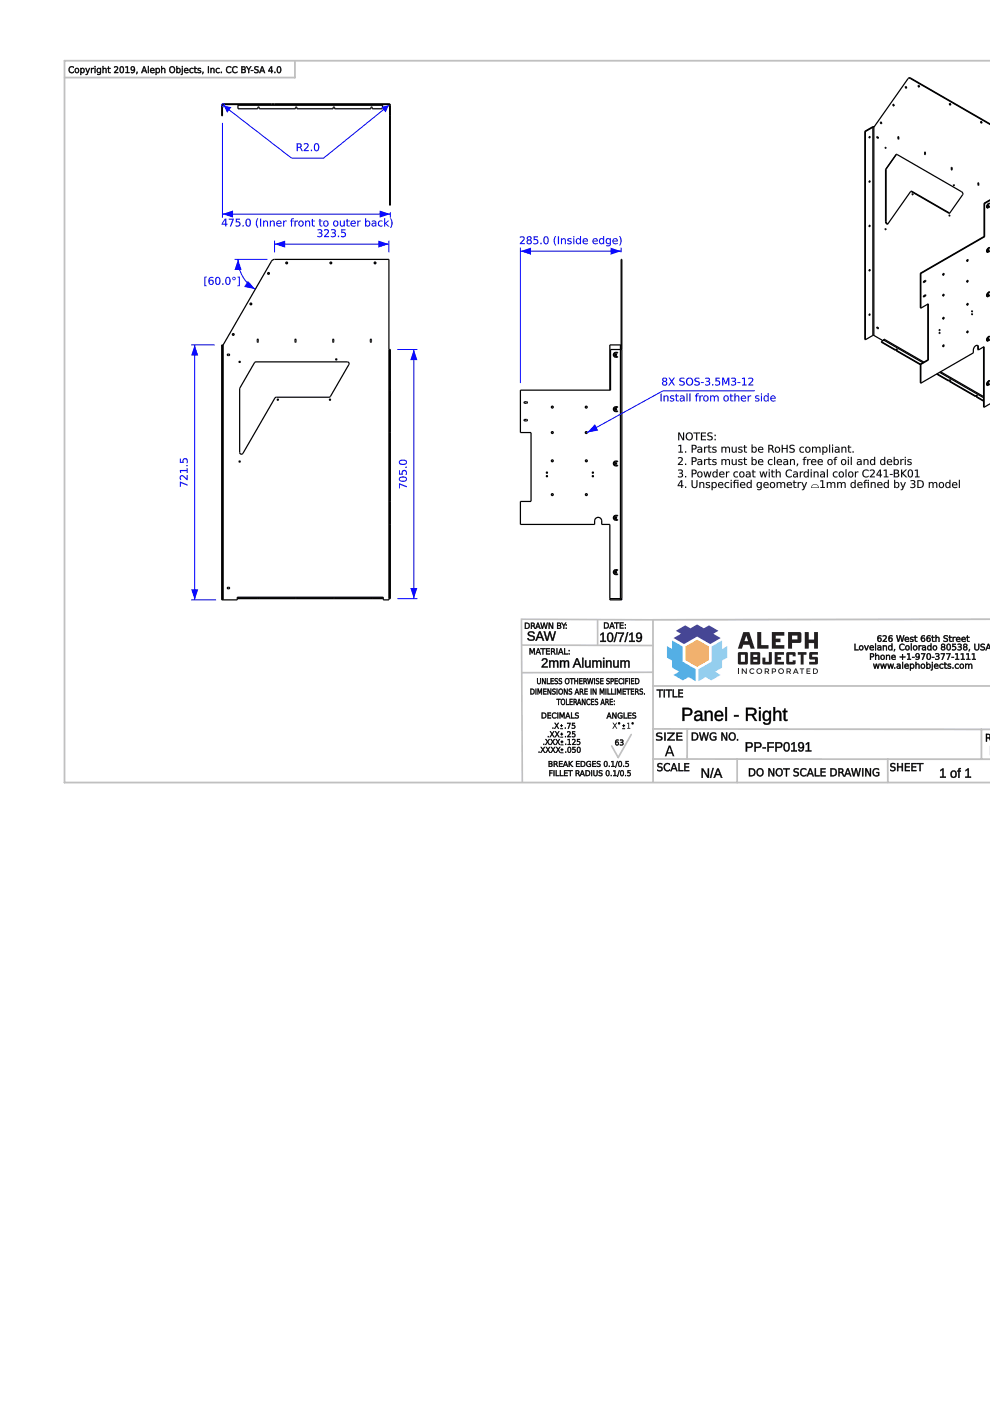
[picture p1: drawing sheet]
<svg xmlns="http://www.w3.org/2000/svg" width="210mm" height="297mm" viewBox="0 0 210 297" stroke-linecap="round" stroke-linejoin="round" font-family="sans-serif">
<g fill="none" stroke="#000" stroke-width=".26">
<path d="M192 18.4l.2 .1v.2l-.2-.2zM192.1 18.4l.1 .2M192.6 16.6h.5l16.9 9.7M192.6 16.6l-7.3 10.4M192.6 16.6h.4l17 9.8M194.7 18.1l.2 .1v.2l-.2-.1zM194.8 18.1l.1 .3M194.8 18.1h.1M47 22.3v2.3h.2v-2.3M47 22.3h.2M47.3 22h35.2M47.3 22.2h35.2"/>
<path d="M47.3 22l-.3 .3M47.3 22.2l-.1 .1M47.3 22v.2M50.5 22.2v.1M50.5 22.3v.8h4.2l.1-.4 .2 .4h7.6l.2-.4 .1 .4h7.7l.2-.4 .1 .4h7.7l.2-.4 .1 .4h2.2v-.8M50.5 22.3h30.6M81.1 22.2v.1M82.5 22l.3 .3v21.2h-.2v-21.2l-.1-.1M82.5 22v.2M82.6 24.4h.2M183.4 27.8l.1 44.2M183.4 27.8l.1 .1"/>
<path d="M183.5 27.9v44.1M184.4 29l.1 .1-.2 .1zM184.4 38.4l.1 .1-.2 .1zM184.4 38.4h.1M184.4 29h.1M184.4 29l-.1 .2M184.4 38.4l-.1 .2M185 26.9l.1 .1M185 26.9l-1.6 .9M185.1 27v44.1M185.1 27l-1.6 .9M185.3 27h-.2"/>
<path d="M185.3 27v44.1M185.3 26.9h-.3M185.9 29l.3 .1v.2l-.2-.1zM186 29l.2 .3M186.7 25.9l.2 .1v.2l-.2-.1zM186.8 25.9l.1 .2M187.7 31.2l.1 .2zM187.8 31.3v.1M189.3 22.1l.2 .1v.2l-.2-.1zM189.4 22.1l.2 .3M190.1 32.7l-2.2 3.2v11.1l.1 .3 .3 .2M190.4 29l.1 .1v.4l-.1-.1z"/>
<path d="M190.5 29l.1 .4M190.5 29.1l-.1 .1M196.1 32.2l.1 .1v.5l-.1-.1zM196.1 32.3l.1 .4M196.1 32.4l-.1 .1M201.3 21.9l.2 .2v.2l-.2-.2zM201.4 22l.2 .2M201.4 21.9v.1M201.7 35.5l.1 .1v.4l-.1-.1zM201.8 35.5l.1 .4M201.8 35.7h-.1M202.2 39.2l.1 .2z"/>
<path d="M202.3 39.2v.1M207.4 38.8l.1 .1v.4l-.1-.1zM207.5 38.8v.4M207.5 38.9l-.2 .1M208 25.8l.1 .1v.2l-.2-.1zM208 25.8l.2 .2M184.4 57.2l.1 .1-.2 .1zM184.4 47.8l.1 .1-.2 .1zM184.4 47.8h.1M184.4 57.2h.1M184.4 57.2l-.1 .2M184.4 47.8l-.1 .2"/>
<path d="M187.7 48.5l.1 .2zM187.8 48.5v.1M193.1 40.6h.3l8 4.6M193.1 40.6l8 4.6h.3M193.1 40.6l-4.8 6.9M193.4 41.1l.1 .2zM193.5 41.1l.1 .1M195.1 57.9l.1 7.4M195.1 57.9l.1 .1M195.2 58v7.3M195.8 59.8h.1M195.8 59.7l.5-.2-.4 .4z"/>
<path d="M196.2 59.5l-.4 .3M200 58l.1 .2-.2 .1zM200.1 58l-.2 .3M201.2 45.6l.2 .2zM201.3 45.6l.1 .1M201.4 45.2l2.7-3.9-.1-.5-13.9-8.1-2.3 3.2v11.1l.1 .4 .4 .1M205.1 55.1l.1 .2-.2 .1zM205.1 59.5l.1 .2-.2 .1zM205.1 55.1h.1M205.1 59.5h.1M205.1 59.5l-.1 .3M205.1 55.1l-.1 .3"/>
<path d="M208.6 50.1l-13.5 7.8M208.6 50.1l.2 .1M208.6 43.1l.2 .1M208.6 43.1v7M208.8 50.2l-13.6 7.8M208.8 43.2v7M209.2 43.8l.2 .1M209.2 53.2l.2 .1M209.5 43.5l.1 .1-.1 .2zM209.5 53.3h-.1M209.5 43.9h-.1M209.5 52.9l.1 .1-.1 .2z"/>
<path d="M209.6 52.9h.1M209.6 43.5l-.2 .2M209.6 52.9l-.2 .2M209.7 43.1l.1 .1M209.7 43.8l.1 .1M209.7 52.5l.1 .1M209.7 53.2l.1 .1M209.8 43.2v-.2a.61 .61 0 0 0-.6 .4 .61 .61 0 0 0 .2 .7l.4-.2M209.8 43.2l-.4 .2v.5M209.8 43.9v-.1l-.6 .2M209.8 52.6v-.2a.61 .61 0 0 0-.6 .4 .61 .61 0 0 0 .2 .7l.4-.2M209.8 52.6l-.4 .3v.4"/>
<path d="M209.8 53.3v-.1l-.6 .2M210 42.5l-1.2 .7M210 42.3l-1.4 .8M47.2 73.1h.1M47.2 73.1h-.2v54.1h.2M47.2 73.1v54.1M47.3 73.1l10.3-17.7 .4-.4h24.5v72.2h-1.2v-.6h-31v.6h-3M47.3 73.1v54.1M53.9 76.9l.4-.2h19.3a.37 .37 0 0 1 .4 .6l-4.1 6.9-11.5 .1-6.9 11.8-.4 .2-.3-.4v-13.6zM54.6 72h.2l-.1 .5zM62.6 72h.2l-.2 .5zM70.6 72h.2l-.2 .5z"/>
<path d="M78.6 72h.2l-.2 .5zM82.5 74.1h.1M82.6 74.1h.2v52.8h-.2M82.6 74.1v52.8M130.1 75l.2-.2 .6-.1v.2h-.3a.37 .37 0 0 0-.4 .3 .37 .37 0 0 0 .4 .4h.3v.2h-.3a.52 .52 0 0 1-.5-.8zM131.5 73.1h.2M131.5 73.1h-2.2v9.6M131.5 73.1v54.1M131.7 74.1v-19.1h.1v72.2h-.1M131.8 74.1h-2.4v8.6h-19.1v9h2.3v14.6h-2.3v4.9h15.8v-.8a.75 .75 0 0 1 .7-.7 .75 .75 0 0 1 .8 .7v.8h1.7v16h2.2M184.4 66.6l.1 .1-.2 .1zM184.4 66.6h.1"/>
<path d="M184.4 66.6l-.1 .2M185.1 71.1l-1.6 .9M185.3 71.1h-.2M185.3 71.1l1.9 1.1M185.9 69.4l.3 .1v.2l-.2-.1zM186 69.4l.2 .2M186.9 72.4l2.9 1.9M186.9 72.4l2.9 1.7M187.4 72.1v-.2l8.5 4.9M187.4 72.1l8.3 4.8M187.4 72.1l-.5 .3M187.5 71.9l-.1 .2"/>
<path d="M189.8 74.1l.4-.1v.2M189.8 74.1v.2M190 74.3l5.1 3M190 74.3l5.2 3M190.2 74.2l-.4 .1M190.2 74.2l-.2 .1M195.2 77.3v3.9M195.2 65.3l1.6-.9v11.9M195.8 62.9h.1M195.8 62.7l.5-.1-.4 .4zM196.2 62.5l-.4 .4M196.7 76.3l-1.6 .9 .1 4"/>
<path d="M196.7 76.3h.1M196.7 64.5v11.8M196.8 76.3l-1.6 1M198.6 79.3l2.5 1.5M198.7 79.3l2.4 1.4M199.2 69.9l-.1 .1M199.2 70.5l-.1 .1M199.2 70.5v.2zM199.2 78.9l9.3 5.4M199.2 69.9v.2zM199.4 78.8l9.1 5.3M200 62.4l.1 .2-.2 .1z"/>
<path d="M200 67.3l.1 .2-.2 .1zM200 73.2l.1 .1-.2 .2zM200.1 62.4l-.2 .3M200.1 73.1v.1M200.1 67.3l-.2 .3M200.1 73.2l-.2 .2M205.1 70.2l.1 .2-.2 .1zM205.1 64.4l.1 .1-.2 .2zM205.2 64.3l-.2 .3M205.2 70.2l-.2 .3M206.1 66.5l-.1 .1M206.1 65.9l-.1 .1"/>
<path d="M206.1 65.9l-.1 .2zM206.1 66.5l-.1 .2zM207.2 73.2l.2 1M207.4 74.2l-.1-1a.89 .89 0 0 0-.9 1v.6l-11.2 6.4M207.4 74.2l1.2-.7v12.8M208.5 73.6l.1 12.7M209.2 72l.2 .2M209.2 62.6l.2 .2M209.5 71.7l.1 .2-.1 .1zM209.5 72.1l-.1 .1M209.5 62.3l.1 .1-.1 .2zM209.5 62.7l-.1 .1"/>
<path d="M209.6 62.3h.1M209.6 71.7h.1M209.6 71.7l-.2 .2M209.6 62.3l-.2 .2M209.7 71.3l.1 .1M209.7 72l.1 .1M209.7 61.9l.1 .1M209.7 62.6l.1 .1M209.8 71.4v-.1a.61 .61 0 0 0-.6 .3 .61 .61 0 0 0 .2 .7l.4-.2M209.8 71.4l-.4 .3v.5M209.8 72.1v-.1l-.6 .2M209.8 62v-.2a.61 .61 0 0 0-.6 .4 .61 .61 0 0 0 .2 .7l.4-.2"/>
<path d="M209.8 62l-.4 .3v.5M209.8 62.7v-.1l-.6 .2M82.6 82.7h.2M82.6 91.7h.2M111.2 85.2h.5l.1 .1-.1 .2h-.4zM111.2 89l.5-.1 .1 .2-.1 .1h-.4zM130.1 98l.2-.2 .6-.1v.2h-.3a.37 .37 0 0 0-.4 .4 .37 .37 0 0 0 .4 .3h.3v.2h-.3a.52 .52 0 0 1-.5-.8zM130.1 86.5l.2-.2 .6-.1v.2h-.3a.37 .37 0 0 0-.4 .3 .37 .37 0 0 0 .4 .4h.3v.2h-.3a.52 .52 0 0 1-.5-.8zM201.1 80.7l.4-.1v.1M201.1 80.7v.1M201.4 80.8l5.4 3.3M201.4 80.8l5.4 3.1"/>
<path d="M201.5 80.7l-.4 .1M201.5 80.7l-.1 .1M206.8 83.9l.3-.1 .1 .2M206.8 83.9v.2M207 84.1l1.5 1M207 84.1l1.5 .8M207.2 84l-.4 .1M207.2 84l-.2 .1M209.2 81.4l.2 .2M209.5 81.5l-.1 .1M209.5 81.1l.1 .2-.1 .1zM209.6 81.1h.1"/>
<path d="M209.6 81.1l-.2 .2M209.7 80.7l.1 .1M209.7 81.5h.1M209.8 80.8v-.1a.61 .61 0 0 0-.6 .3 .61 .61 0 0 0 .2 .7l.4-.2M209.8 80.8l-.4 .3v.5M209.8 81.5v-.1l-.6 .3M210 85.6l-1.4 .7M82.6 111.2h.2M82.6 106.3h.2M130.1 109.5l.2-.2h.6v.1h-.3a.37 .37 0 0 0-.4 .4 .37 .37 0 0 0 .4 .4h.3v.1h-.3a.52 .52 0 0 1-.5-.8zM47.2 127.2h.1M50.5 126.6v.2"/>
<path d="M50.5 126.8v.1h4.2M50.5 126.8h4.2M54.7 126.9h.3M54.7 126.8h.3M54.7 126.8v.1M55 126.9h7.6M55 126.8h7.6M55 126.8v.1M62.6 126.9h.3M62.6 126.8h.3M62.6 126.8v.1M62.9 126.9h7.7"/>
<path d="M62.9 126.8h7.7M62.9 126.8v.1M70.6 126.9h.3M70.6 126.8h.3M70.6 126.8v.1M70.9 126.9h7.7M70.9 126.8h7.7M70.9 126.8v.1M78.6 126.9h.3M78.6 126.8h.3M78.6 126.8v.1M78.9 126.8h2.2"/>
<path d="M78.9 126.8v.1M81.1 126.6v.2M81.1 126.8v.1h-2.2M82.5 126.9h.1M129.3 126.9h2.5M130.1 121l.2-.1 .6-.1v.1h-.3a.37 .37 0 0 0-.4 .4 .37 .37 0 0 0 .4 .4h.3v.1h-.3a.52 .52 0 0 1-.5-.8zM131.5 127.2h.2M131.7 126.9v.3"/>
<circle cx="56.9" cy="58" r=".19"/>
<circle cx="60.8" cy="55.7" r=".19"/>
<circle cx="70.1" cy="55.7" r=".19"/>
<circle cx="79.5" cy="55.7" r=".19"/>
<circle cx="48.4" cy="75.3" r=".2"/>
<circle cx="49.5" cy="70.9" r=".19"/>
<circle cx="50.8" cy="76.7" r=".12"/>
<circle cx="53.2" cy="64.4" r=".19"/>
<circle cx="71.3" cy="76.2" r=".12"/>
<circle cx="130.6" cy="75.2" r=".16"/>
<circle cx="50.8" cy="97.9" r=".12"/>
<circle cx="58.9" cy="84.7" r=".12"/>
<circle cx="70" cy="84.7" r=".12"/>
<circle cx="117.1" cy="86.3" r=".2"/>
<circle cx="117.1" cy="91.7" r=".2"/>
<circle cx="117.1" cy="97.7" r=".2"/>
<circle cx="124.3" cy="91.7" r=".2"/>
<circle cx="124.3" cy="86.3" r=".2"/>
<circle cx="124.3" cy="97.7" r=".2"/>
<circle cx="130.6" cy="98.3" r=".16"/>
<circle cx="130.6" cy="86.7" r=".16"/>
<circle cx="116" cy="101" r=".12"/>
<circle cx="116" cy="100.2" r=".12"/>
<circle cx="117.1" cy="104.9" r=".2"/>
<circle cx="124.3" cy="104.9" r=".2"/>
<circle cx="125.7" cy="101" r=".12"/>
<circle cx="125.7" cy="100.2" r=".12"/>
<circle cx="130.6" cy="109.8" r=".16"/>
<circle cx="48.4" cy="124.7" r=".2"/>
<circle cx="130.6" cy="121.3" r=".16"/>
</g>
<path d="M110.3 52.5v28.7M110.3 53.3h21.4M131.7 52.5v1" fill="none" stroke="#00f" stroke-width=".21"/>
<g fill="#00f">
<path d="M129.4 52.5l2.3 .8-2.3 .7z"/>
<path d="M110.3 53.3l2.3-.8v1.5z"/>
<path d="M110.2 50.2a.62 .62 0 0 1 1 .2 .62 .62 0 0 1-.4 .9l-.3 .3h.8v.2h-1.1l.4-.6a.55 .55 0 0 0 .2-.9l-.6 .1zM111.9 51.3a.33 .33 0 0 0 .6 0 .33 .33 0 0 0-.6 0zM111.8 50.2a.48 .48 0 0 1 .7-.1 .48 .48 0 0 1 0 .7l-.1 .1a.48 .48 0 0 1 .2 .7 .48 .48 0 0 1-.8 0 .48 .48 0 0 1 .2-.7l-.3-.3zM111.9 50.5a.3 .3 0 0 0 .6 0 .3 .3 0 0 0-.6 0zM113.2 50.1h.8v.2h-.6v.4a.6 .6 0 0 1 .8 .7 .6 .6 0 0 1-1 .4l-.1-.3a.42 .42 0 0 0 .7 0 .42 .42 0 0 0-.3-.6h-.3zM114.6 51.5h.2v.3h-.2zM115.6 50.3a.95 .95 0 0 0 .2 1.3 .83 .83 0 0 0 0-1.3zM115.5 50.2a.61 .61 0 0 1 .7 0 .61 .61 0 0 1 .1 .7 .61 .61 0 0 1-.5 .9 .61 .61 0 0 1-.6-.9zM117.7 50.1h.2l-.3 1.1 .3 .9a1.15 1.15 0 0 1-.5-1.2zM118.3 50.1h.2v1.7h-.2zM118.9 50.5h.2v.2a.45 .45 0 0 1 .6-.2 .45 .45 0 0 1 .3 .5v.8h-.2v-.8a.32 .32 0 0 0-.4-.3 .32 .32 0 0 0-.3 .4v.7h-.2zM120.4 50.6l.6-.1 .2 .1-.1 .1a.3 .3 0 0 0-.4-.1 .3 .3 0 0 0-.2 .4 .5 .5 0 0 1 .6 .2 .5 .5 0 0 1 0 .5h-.7l-.1-.2a.36 .36 0 0 0 .4 .2 .36 .36 0 0 0 .3-.4 .49 .49 0 0 1-.5-.2 .49 .49 0 0 1-.1-.5zM121.5 50.5h.3v1.3h-.3zM121.5 50h.3v.3h-.3zM122.2 50.7l.4-.2 .4 .2v-.7h.2v1.8h-.2v-.2a.59 .59 0 0 1-.9-.1 .59 .59 0 0 1 .1-.8zM122.4 50.8a.43 .43 0 0 0-.1 .6 .43 .43 0 0 0 .6 .1 .43 .43 0 0 0 .1-.6 .43 .43 0 0 0-.6-.1zM123.7 50.7a.57 .57 0 0 1 .7-.1 .57 .57 0 0 1 .3 .6h-1a.55 .55 0 0 0 .9 .3v.2a.69 .69 0 0 1-.9-.1 .69 .69 0 0 1 0-.9zM123.8 50.8l-.1 .2h.8l-.2-.3zM125.8 50.7a.57 .57 0 0 1 .7-.1 .57 .57 0 0 1 .3 .6h-1a.55 .55 0 0 0 .9 .3v.2a.69 .69 0 0 1-.9-.1 .69 .69 0 0 1 0-.9zM125.9 50.8l-.1 .2h.7l-.1-.3zM127.1 50.7l.4-.2 .4 .2v-.7h.2v1.8h-.2v-.2a.59 .59 0 0 1-.9-.1 .59 .59 0 0 1 .1-.8zM127.3 50.8a.43 .43 0 0 0-.1 .6 .43 .43 0 0 0 .6 .1 .43 .43 0 0 0 .1-.6 .43 .43 0 0 0-.6-.1zM128.7 50.8a.4 .4 0 0 0 0 .6 .4 .4 0 0 0 .6-.1l-.1-.5-.2-.1zM128.6 50.7l.3-.2 .4 .2v-.2h.2v1.1a.62 .62 0 0 1-.9 .6v-.2a.47 .47 0 0 0 .5 0 .47 .47 0 0 0 .2-.5 .58 .58 0 0 1-.8 0 .58 .58 0 0 1 .1-.8zM130 50.7a.57 .57 0 0 1 .7-.1 .57 .57 0 0 1 .3 .6h-.9a.55 .55 0 0 0 .8 .3v.2a.69 .69 0 0 1-.9-.1 .69 .69 0 0 1 0-.9zM130.2 50.8l-.1 .2h.7l-.2-.3zM131.3 50.1a1.15 1.15 0 0 1 .5 1.1l-.3 .9h-.2l.3-1z"/>
<path d="M110.2 50.2a.63 .63 0 0 1 1 .1 .63 .63 0 0 1-.4 1l-.3 .3h.8v.2h-1.1v-.2l.4-.4a.54 .54 0 0 0 .2-.9l-.6 .1zM110.2 50.2v.2a.41 .41 0 0 1 .7-.1 .41 .41 0 0 1-.1 .6l-.6 .7v.2h1.1v-.2h-.8l.6-.6a.56 .56 0 0 0-.1-.8 .56 .56 0 0 0-.8 0zM111.9 51.3a.32 .32 0 0 0 .6 0 .32 .32 0 0 0-.6 0zM111.9 51.3a.34 .34 0 0 1 .6 0 .34 .34 0 0 1-.6 0zM111.8 50.2a.5 .5 0 0 1 .7-.1 .5 .5 0 0 1 .1 .7l-.2 .1a.46 .46 0 0 1 .4 .5 .46 .46 0 0 1-.4 .4 .5 .5 0 0 1-.7-.3 .5 .5 0 0 1 .3-.6l-.3-.3zM111.8 50.2l-.1 .4 .3 .3a.46 .46 0 0 0-.2 .7 .46 .46 0 0 0 .8 0 .46 .46 0 0 0-.2-.7 .4 .4 0 0 0 .3-.5 .4 .4 0 0 0-.5-.3zM111.9 50.5a.3 .3 0 0 0 .6 0 .3 .3 0 0 0-.6 0zM111.9 50.5a.31 .31 0 0 1 .6 0 .31 .31 0 0 1-.6 0zM113.1 50.1h.9v.2h-.6v.4a.61 .61 0 0 1 .8 .7 .61 .61 0 0 1-1 .4l-.1-.3a.42 .42 0 0 0 .6 0 .42 .42 0 0 0 0-.6l-.6 .1zM113.2 50.1v.8a.46 .46 0 0 1 .6 .1 .46 .46 0 0 1-.1 .6 .46 .46 0 0 1-.6-.1l.1 .2a.59 .59 0 0 0 .9-.3 .59 .59 0 0 0-.8-.7v-.4h.7v-.2zM114.6 51.5h.2v.3h-.2zM114.6 51.5v.3h.2v-.3zM115.6 50.3a.94 .94 0 0 0 .2 1.3 .83 .83 0 0 0 0-1.3zM115.6 50.3a.68 .68 0 0 1 .6 .4 .68 .68 0 0 1-.2 .8 .4 .4 0 0 1-.5 0 .4 .4 0 0 1-.1-.6zM115.5 50.2a.62 .62 0 0 1 .7 0 .62 .62 0 0 1 .1 .7 .62 .62 0 0 1-.5 .9 .62 .62 0 0 1-.6-.9zM115.5 50.2a.97 .97 0 0 0 .3 1.6 .91 .91 0 0 0 .5-.9 .91 .91 0 0 0-.5-.8zM117.7 50h.2l-.3 1.1 .3 1a1.1 1.1 0 0 1-.5-1.4zM117.7 50.1l-.3 1.1 .3 .9h.2l-.3-.9 .3-1.1zM118.3 50.1h.2v1.7h-.2zM118.3 50.1v1.7h.2v-1.7zM118.9 50.5h.3l-.1 .2a.45 .45 0 0 1 .6-.2 .45 .45 0 0 1 .3 .5v.8h-.2v-.8a.31 .31 0 0 0-.4-.3 .31 .31 0 0 0-.2 .4v.7h-.3zM118.9 50.5v1.3h.2v-.7a.33 .33 0 0 1 .3-.4 .33 .33 0 0 1 .4 .3v.8h.2v-.8a.44 .44 0 0 0-.3-.5 .44 .44 0 0 0-.6 .3v-.3zM120.4 50.6l.7-.1 .1 .3-.1-.1a.3 .3 0 0 0-.4 0 .3 .3 0 0 0-.1 .3l.2 .1a.39 .39 0 0 1 .4 .4 .39 .39 0 0 1-.5 .3l-.4-.1v-.2h.1a.31 .31 0 0 0 .4 .1 .31 .31 0 0 0 .2-.3l-.6-.2zM120.4 50.6a.36 .36 0 0 0 0 .4 .36 .36 0 0 0 .3 .2l.3 .1a.36 .36 0 0 1-.3 .4 .36 .36 0 0 1-.4-.2v.2a.51 .51 0 0 0 .6 .1 .51 .51 0 0 0 .2-.6l-.6-.3a.41 .41 0 0 1 .7-.1v-.2zM121.5 50.5h.3v1.3h-.3zM121.5 50.5v1.3h.3v-1.3zM121.5 50h.3v.3h-.3zM121.5 50v.3h.3v-.3zM122.2 50.7l.4-.2 .4 .2v-.7h.2v1.8h-.2v-.2a.46 .46 0 0 1-.5 .2 .46 .46 0 0 1-.4-.3zM122.2 50.7a.57 .57 0 0 0-.1 .8 .57 .57 0 0 0 .9 0v.3h.2v-1.8h-.2v.8l-.4-.3zM122.4 50.8a.42 .42 0 0 0-.1 .6 .42 .42 0 0 0 .6 .1 .42 .42 0 0 0 .1-.6 .42 .42 0 0 0-.6-.1zM122.4 50.8a.41 .41 0 0 1 .6 .3 .41 .41 0 0 1-.6 .4zM123.7 50.7a.57 .57 0 0 1 .7-.2 .57 .57 0 0 1 .3 .7h-1a.55 .55 0 0 0 .9 .3 .56 .56 0 0 1-.5 .4 .56 .56 0 0 1-.5-.4l-.1-.5zM123.7 50.7a.68 .68 0 0 0 0 .9 .68 .68 0 0 0 .9 .1v-.2a.55 .55 0 0 1-.9-.3h.9a.56 .56 0 0 0-.2-.6 .56 .56 0 0 0-.7 .1zM123.9 50.8l-.2 .2h.8l-.3-.3zM123.8 50.8a.35 .35 0 0 1 .5-.1 .35 .35 0 0 1 .2 .3h-.8zM125.8 50.7a.57 .57 0 0 1 .7-.2 .57 .57 0 0 1 .3 .7h-1a.55 .55 0 0 0 .9 .3 .56 .56 0 0 1-.5 .4 .56 .56 0 0 1-.5-.4l-.1-.5zM125.8 50.7a.68 .68 0 0 0 0 .9 .68 .68 0 0 0 .9 .1v-.2a.55 .55 0 0 1-.9-.3h.9a.56 .56 0 0 0-.2-.6 .56 .56 0 0 0-.7 .1zM126 50.8l-.2 .2h.7l-.2-.3zM125.9 50.8a.35 .35 0 0 1 .4-.1 .35 .35 0 0 1 .2 .3h-.7zM127.1 50.7l.4-.2 .4 .2v-.7h.2v1.8h-.2v-.2a.46 .46 0 0 1-.5 .2 .46 .46 0 0 1-.4-.3zM127.1 50.7a.57 .57 0 0 0 0 .8 .57 .57 0 0 0 .8 0v.3h.2v-1.8h-.2v.8l-.4-.3zM127.3 50.8a.42 .42 0 0 0-.1 .6 .42 .42 0 0 0 .6 .1 .42 .42 0 0 0 .1-.6 .42 .42 0 0 0-.6-.1zM127.3 50.8a.41 .41 0 0 1 .6 .3 .41 .41 0 0 1-.6 .4zM128.7 50.8a.41 .41 0 0 0-.1 .6 .41 .41 0 0 0 .6 .1 .41 .41 0 0 0 .1-.6 .41 .41 0 0 0-.6-.1zM128.7 50.8a.41 .41 0 0 1 .6 .3 .41 .41 0 0 1-.6 .4zM128.6 50.7l.3-.2 .4 .2v-.2h.2v1.1a.66 .66 0 0 1-.9 .6v-.2a.45 .45 0 0 0 .5 0 .45 .45 0 0 0 .2-.5 .47 .47 0 0 1-.4 .3 .47 .47 0 0 1-.4-.3zM128.6 50.7a.56 .56 0 0 0-.1 .8 .56 .56 0 0 0 .8 0 .46 .46 0 0 1-.2 .5 .46 .46 0 0 1-.5 0l.1 .2a.59 .59 0 0 0 .8-.6v-1.1h-.2v.3l-.4-.3zM130 50.7a.57 .57 0 0 1 .7-.2 .57 .57 0 0 1 .3 .7h-.9a.55 .55 0 0 0 .9 .3 .56 .56 0 0 1-.6 .4 .56 .56 0 0 1-.5-.4v-.5zM130 50.7a.68 .68 0 0 0 0 .9 .68 .68 0 0 0 .9 .1v-.2a.55 .55 0 0 1-.9-.3h1a.56 .56 0 0 0-.3-.6 .56 .56 0 0 0-.7 .1zM130.2 50.8l-.1 .2h.7l-.2-.3zM130.2 50.8a.35 .35 0 0 1 .4-.1 .35 .35 0 0 1 .2 .3h-.7zM131.3 50a1.1 1.1 0 0 1 .5 1.4l-.3 .7h-.2l.3-1zM131.3 50.1l.3 .8-.3 1.1 .2 .1 .3-1.2-.3-.8z"/>
</g>
<path d="M47.2 26.1v20M47.2 45.4h35.6M82.8 45v1.1" fill="none" stroke="#00f" stroke-width=".21"/>
<g fill="#00f">
<path d="M47.2 45.4l2.2-.8v1.5z"/>
<path d="M80.5 44.6l2.3 .8-2.3 .7z"/>
<path d="M47.7 46.6l-.5 .8h.5zM47.7 46.4h.3v1h.2v.2h-.2v.4h-.3v-.4h-.7zM48.5 46.4h1.1l-.6 1.6h-.3l.6-1.4h-.8zM50 46.4h.9v.2h-.7v.4a.6 .6 0 0 1 .8 .6 .6 .6 0 0 1-1 .4l-.1-.2a.42 .42 0 0 0 .8 0 .42 .42 0 0 0-.3-.7l-.4 .1zM51.4 47.7h.3v.3h-.3zM52.5 46.6a.95 .95 0 0 0 .1 1.3 .83 .83 0 0 0 0-1.4zM52.3 46.4a.61 .61 0 0 1 .7 .1 .61 .61 0 0 1 .2 .7 .61 .61 0 0 1-.6 .8 .61 .61 0 0 1-.5-.8zM54.6 46.3h.1l-.2 1.2 .2 .8a1.15 1.15 0 0 1-.4-1.2zM55.1 46.4h.3v1.6h-.3zM55.8 46.8h.2v.2a.45 .45 0 0 1 .5-.2 .45 .45 0 0 1 .3 .5v.7h-.2v-.7a.32 .32 0 0 0-.3-.4 .32 .32 0 0 0-.3 .4v.7h-.2zM57.2 46.8h.2v.2a.45 .45 0 0 1 .6-.2 .45 .45 0 0 1 .2 .5v.7h-.2v-.7a.32 .32 0 0 0-.3-.4 .32 .32 0 0 0-.3 .4v.7h-.2zM58.7 46.9a.57 .57 0 0 1 .7-.1 .57 .57 0 0 1 .3 .6h-.9a.55 .55 0 0 0 .9 .4v.1a.69 .69 0 0 1-1 0 .69 .69 0 0 1 0-1zM58.9 47l-.1 .3h.7l-.2-.4zM60 46.8h.2v.2l.5-.2v.2a.36 .36 0 0 0-.3 0 .36 .36 0 0 0-.2 .4v.6h-.2zM61.8 46.4l.5-.1v.2l-.4 .1v.2h.3v.1h-.3v1.1h-.2v-1.1h-.2zM62.5 46.8h.2v.2l.5-.2v.2a.36 .36 0 0 0-.4 0 .36 .36 0 0 0-.1 .4v.6h-.2zM63.6 47.1a.41 .41 0 0 0-.1 .6 .41 .41 0 0 0 .6-.1v-.5l-.3-.2zM63.2 47.4a.62 .62 0 0 1 1.2 0 .62 .62 0 0 1-1.2 0zM64.7 46.8h.2v.2a.45 .45 0 0 1 .5-.2 .45 .45 0 0 1 .3 .5v.7h-.2v-.7a.32 .32 0 0 0-.3-.4 .32 .32 0 0 0-.3 .4v.7h-.2zM66.1 46.4h.2v.4h.5v.1h-.5l.1 .8 .4 .1v.2h-.4l-.2-.2-.1-.9h-.1zM67.7 46.4h.2v.4h.5v.1h-.5v.8l.5 .1v.2h-.5l-.1-.2-.1-.9h-.1zM68.8 47.1a.41 .41 0 0 0 0 .6 .41 .41 0 0 0 .6-.1v-.5l-.3-.2zM68.5 47.4a.62 .62 0 0 1 1.2 0 .62 .62 0 0 1-1.2 0zM70.9 47.1a.41 .41 0 0 0 0 .6 .41 .41 0 0 0 .6-.1l-.1-.5-.2-.2zM70.6 47.4a.62 .62 0 0 1 1.2 0 .62 .62 0 0 1-1.2 0zM72.1 46.8h.2v.7a.32 .32 0 0 0 .3 .4 .32 .32 0 0 0 .3-.4v-.7h.2v1.2h-.2v-.2a.45 .45 0 0 1-.5 .2 .45 .45 0 0 1-.3-.5zM73.5 46.4h.2v.4h.4v.1h-.4v.8l.4 .1v.2h-.4l-.2-.2v-.9h-.1zM74.5 46.9a.57 .57 0 0 1 .7-.1 .57 .57 0 0 1 .2 .6h-.9a.55 .55 0 0 0 .9 .4v.1a.69 .69 0 0 1-.9 0 .69 .69 0 0 1 0-1zM74.6 47l-.1 .3h.7l-.2-.4zM75.8 46.8h.2v.2l.5-.2v.2a.36 .36 0 0 0-.4 0 .36 .36 0 0 0-.1 .4v.6h-.2zM77.7 47a.43 .43 0 0 0-.1 .7 .43 .43 0 0 0 .6 0 .43 .43 0 0 0 .1-.6 .43 .43 0 0 0-.6-.1zM77.4 46.3h.2v.7a.55 .55 0 0 1 .8 0 .55 .55 0 0 1 0 .8 .55 .55 0 0 1-.8 0v.2h-.2zM79.1 47.4l-.1 .1a.3 .3 0 0 0 .2 .4 .3 .3 0 0 0 .4-.3v-.2zM78.9 46.8a.6 .6 0 0 1 .9 .5v.7h-.2v-.2a.43 .43 0 0 1-.6 .3 .43 .43 0 0 1-.2-.6 .43 .43 0 0 1 .5-.3h.3a.43 .43 0 0 0-.3-.3 .43 .43 0 0 0-.4 .1zM80.3 46.9a.46 .46 0 0 1 .8 .1 .47 .47 0 0 0-.6 .1 .47 .47 0 0 0 0 .6 .47 .47 0 0 0 .6 .1 .48 .48 0 0 1-.5 .3 .48 .48 0 0 1-.4-.4l-.1-.5zM81.4 46.3h.2v1l.7-.5h.2l-.6 .6 .6 .6h-.2l-.7-.6v.6h-.2zM82.7 46.3a1.15 1.15 0 0 1 .5 1.2l-.3 .8h-.2l.3-1z"/>
<path d="M47.7 46.6l-.5 .8h.5zM47.8 46.5v1h-.6zM47.7 46.4h.3v1h.2v.2h-.2v.4h-.3v-.4h-.7v-.2zM47.7 46.4l-.7 1.2h.8l-.1 .4h.3v-.4h.2v-.2l-.2 .1v-1.1zM48.5 46.4h1.1l-.6 1.6h-.3l.6-1.4h-.8zM48.5 46.4v.2l.8-.1-.6 1.5h.3l.6-1.6zM50 46.4h.9v.2h-.7v.4a.61 .61 0 0 1 .8 .6 .61 .61 0 0 1-1 .4l-.1-.3a.42 .42 0 0 0 .7 .1 .42 .42 0 0 0-.1-.6h-.5zM50 46.4v.8a.46 .46 0 0 1 .7 0 .46 .46 0 0 1-.1 .7 .46 .46 0 0 1-.7-.1l.1 .2a.59 .59 0 0 0 1-.4 .59 .59 0 0 0-.8-.6v-.5l.7 .1v-.2zM51.4 47.7h.3v.3h-.3zM51.4 47.7v.3h.3v-.3zM52.5 46.6a.94 .94 0 0 0 .1 1.3 .83 .83 0 0 0 0-1.4zM52.5 46.6a.68 .68 0 0 1 .5 .4 .68 .68 0 0 1-.1 .7 .4 .4 0 0 1-.6 .1 .4 .4 0 0 1 0-.6zM52.3 46.4a.62 .62 0 0 1 .7 .1 .62 .62 0 0 1 .2 .7 .62 .62 0 0 1-.6 .9 .62 .62 0 0 1-.6-.9zM52.3 46.4a.97 .97 0 0 0 .3 1.6 .91 .91 0 0 0 .6-.8 .91 .91 0 0 0-.6-.8zM54.6 46.3h.2l-.3 1 .2 1a1.1 1.1 0 0 1-.4-1.3zM54.6 46.3l-.3 1.2 .3 .8h.1l-.2-.8 .2-1.2zM55.1 46.4h.3v1.6h-.3zM55.1 46.4v1.6h.3v-1.6zM55.8 46.8h.2v.2a.45 .45 0 0 1 .5-.2 .45 .45 0 0 1 .3 .5v.7h-.2v-.7a.31 .31 0 0 0-.3-.4 .31 .31 0 0 0-.3 .4v.7h-.2zM55.8 46.8v1.2h.2v-.7a.33 .33 0 0 1 .3-.4 .33 .33 0 0 1 .3 .4v.7h.2v-.7a.44 .44 0 0 0-.3-.5 .44 .44 0 0 0-.5 .2v-.2zM57.2 46.8h.2v.2a.45 .45 0 0 1 .6-.2 .45 .45 0 0 1 .3 .5v.7h-.3v-.7a.31 .31 0 0 0-.3-.4 .31 .31 0 0 0-.3 .4v.7h-.2zM57.2 46.8v1.2h.2v-.7a.33 .33 0 0 1 .3-.4 .33 .33 0 0 1 .4 .4l-.1 .7h.2v-.7a.44 .44 0 0 0-.3-.5 .44 .44 0 0 0-.5 .2v-.2zM58.7 46.9a.57 .57 0 0 1 .7-.1 .57 .57 0 0 1 .3 .7l-.9-.1a.55 .55 0 0 0 .9 .3v.1a.56 .56 0 0 1-.6 .3 .56 .56 0 0 1-.5-.3v-.6zM58.7 46.9a.68 .68 0 0 0 0 1 .68 .68 0 0 0 1 0v-.1a.55 .55 0 0 1-.9-.4h.9a.56 .56 0 0 0-.3-.6 .56 .56 0 0 0-.7 .1zM58.9 47l-.1 .3h.7l-.2-.3zM58.9 47a.35 .35 0 0 1 .4-.1 .35 .35 0 0 1 .2 .4h-.7zM60 46.8h.2v.2l.6-.2-.1 .2a.35 .35 0 0 0-.3 0 .35 .35 0 0 0-.2 .4v.6h-.2zM60 46.8v1.2h.2v-.6a.36 .36 0 0 1 .2-.4 .36 .36 0 0 1 .3 0v-.2l-.5 .2v-.2zM61.8 46.4l.5-.1v.2l-.4 .1v.2h.4v.2l-.4-.1v1.1h-.2v-1.1l-.2 .1zM61.8 46.4l-.1 .4h-.2v.1h.2v1.1h.2v-1.1h.3v-.1h-.3v-.2l.4-.1v-.2zM62.4 46.8h.3v.2l.5-.2v.2a.35 .35 0 0 0-.4 0 .35 .35 0 0 0-.1 .4v.6h-.3zM62.5 46.8v1.2h.2l-.1-.6a.36 .36 0 0 1 .2-.4 .36 .36 0 0 1 .4 0v-.2l-.6 .2 .1-.2zM63.6 47.1a.42 .42 0 0 0-.1 .5 .42 .42 0 0 0 .6 .1 .42 .42 0 0 0 .1-.5 .42 .42 0 0 0-.6-.1zM63.6 47a.41 .41 0 0 1 .6 .4 .41 .41 0 0 1-.6 .4zM63.2 47.4a.65 .65 0 0 1 1.3 0 .65 .65 0 0 1-1.3 0zM63.2 47.4a.61 .61 0 0 0 1.2 0 .61 .61 0 0 0-1.2 0zM64.7 46.8h.2v.2a.45 .45 0 0 1 .6-.2 .45 .45 0 0 1 .3 .5v.7h-.3v-.7a.31 .31 0 0 0-.3-.4 .31 .31 0 0 0-.3 .4v.7h-.2zM64.7 46.8v1.2h.2v-.7a.33 .33 0 0 1 .3-.4 .33 .33 0 0 1 .3 .4v.7h.2v-.7a.44 .44 0 0 0-.3-.5 .44 .44 0 0 0-.5 .2v-.2zM66.1 46.4h.3l-.1 .4h.5v.2h-.5l.1 .7 .4 .1v.2h-.4l-.2-.2-.1-.9-.1 .1v-.2h.1zM66.1 46.4l.1 .4h-.2v.1h.2v.9l.2 .2h.4v-.2h-.4l-.1-.2v-.7h.5v-.1h-.5v-.4zM67.7 46.4h.3l-.1 .4h.5v.2h-.5l.1 .7 .4 .1v.2h-.5l-.2-.2v-.9l-.1 .1v-.2h.1zM67.7 46.4v.4h-.1v.1h.1l.1 .9 .2 .2h.4v-.2h-.4l-.1-.2v-.7h.5v-.1h-.5v-.4zM68.8 47.1a.42 .42 0 0 0 0 .5 .42 .42 0 0 0 .5 .1 .42 .42 0 0 0 .1-.5 .42 .42 0 0 0-.6-.1zM68.8 47a.41 .41 0 0 1 .7 .4 .41 .41 0 0 1-.7 .4zM68.5 47.4a.63 .63 0 0 1 1.2 0 .63 .63 0 0 1-1.2 0zM68.5 47.4a.61 .61 0 0 0 1.2 0 .61 .61 0 0 0-1.2 0zM70.9 47.1a.42 .42 0 0 0-.1 .5 .42 .42 0 0 0 .6 .1 .42 .42 0 0 0 .1-.5 .42 .42 0 0 0-.6-.1zM70.9 47a.41 .41 0 0 1 .6 .4 .41 .41 0 0 1-.6 .4zM70.6 47.4a.63 .63 0 0 1 1.2 0 .63 .63 0 0 1-1.2 0zM70.6 47.4a.61 .61 0 0 0 1.2 0 .61 .61 0 0 0-1.2 0zM72.1 46.8h.2v.7a.31 .31 0 0 0 .3 .4 .31 .31 0 0 0 .3-.4v-.7h.2v1.2h-.2v-.2a.45 .45 0 0 1-.6 .2 .45 .45 0 0 1-.2-.5zM72.1 46.8v.7a.44 .44 0 0 0 .3 .5 .44 .44 0 0 0 .5-.2v.2h.2v-1.2h-.2v.7a.33 .33 0 0 1-.3 .4 .33 .33 0 0 1-.3-.4v-.7zM73.5 46.4h.2v.4h.4v.2h-.4v.7l.4 .1v.2h-.4l-.2-.2v-.9l-.2 .1v-.2h.2zM73.5 46.4v.4h-.1v.1h.1v.9l.2 .2h.4v-.2h-.4v-.2v-.7h.4v-.1h-.4v-.4zM74.5 46.9a.57 .57 0 0 1 .7-.1 .57 .57 0 0 1 .2 .7l-.9-.1a.55 .55 0 0 0 .9 .3v.1a.56 .56 0 0 1-.5 .3 .56 .56 0 0 1-.5-.3l-.1-.6zM74.5 46.9a.68 .68 0 0 0 0 1 .68 .68 0 0 0 .9 0v-.1a.55 .55 0 0 1-.9-.4h.9a.56 .56 0 0 0-.2-.6 .56 .56 0 0 0-.7 .1zM74.6 47l-.1 .3h.7l-.2-.3zM74.6 47a.35 .35 0 0 1 .4-.1 .35 .35 0 0 1 .2 .4h-.7zM75.8 46.8h.2v.2l.5-.2v.2a.35 .35 0 0 0-.4 0 .35 .35 0 0 0-.1 .4v.6h-.2zM75.8 46.8v1.2h.2v-.6a.36 .36 0 0 1 .1-.4 .36 .36 0 0 1 .4 0v-.2l-.5 .2v-.2zM77.7 47.1a.42 .42 0 0 0-.1 .5 .42 .42 0 0 0 .6 .1 .42 .42 0 0 0 .1-.5 .42 .42 0 0 0-.6-.1zM77.7 47a.41 .41 0 0 1 .6 .4 .41 .41 0 0 1-.6 .4zM77.4 46.3h.2v.7a.46 .46 0 0 1 .5-.3 .46 .46 0 0 1 .4 .4 .58 .58 0 0 1-.1 .8 .58 .58 0 0 1-.8-.1v.2h-.2zM77.4 46.3v1.7h.2v-.2a.53 .53 0 0 0 .7 0 .53 .53 0 0 0 0-.8 .53 .53 0 0 0-.7 0v-.7zM79.1 47.5h-.1a.29 .29 0 0 0 .2 .4 .29 .29 0 0 0 .4-.3v-.2zM79.1 47.4h.5a.35 .35 0 0 1-.2 .4 .35 .35 0 0 1-.4-.2zM78.8 46.8a.61 .61 0 0 1 1 .5v.7h-.2v-.2a.44 .44 0 0 1-.6 .3 .44 .44 0 0 1-.2-.6 .44 .44 0 0 1 .5-.3h.3a.44 .44 0 0 0-.3-.3 .44 .44 0 0 0-.5 .1zM78.9 46.8l-.1 .2a.44 .44 0 0 1 .5-.1 .44 .44 0 0 1 .3 .3h-.3a.42 .42 0 0 0-.5 .2 .42 .42 0 0 0 .1 .5l.4 .1 .3-.2v.2h.2v-.7a.57 .57 0 0 0-.3-.5 .57 .57 0 0 0-.6 0zM80.3 46.9l.3-.1a.33 .33 0 0 1 .3-.1 .33 .33 0 0 1 .2 .3 .47 .47 0 0 0-.6 .1 .47 .47 0 0 0 0 .6 .47 .47 0 0 0 .6 .1 .53 .53 0 0 1-.7 .3 .53 .53 0 0 1-.3-.7zM80.3 46.9a.65 .65 0 0 0-.1 .9 .65 .65 0 0 0 .9 .2v-.2a.48 .48 0 0 1-.6-.1 .48 .48 0 0 1 0-.6 .48 .48 0 0 1 .6-.1v-.2h-.3zM81.4 46.3h.3l-.1 1 .6-.5h.3l-.6 .6 .7 .6h-.3l-.7-.6 .1 .6h-.3zM81.4 46.3v1.7h.2v-.6l.7 .6h.2l-.7-.6 .7-.6h-.2l-.7 .5v-1zM82.7 46.3a1.1 1.1 0 0 1 .5 1.3l-.3 .7h-.2l.3-1zM82.7 46.3l.3 .8-.3 1.2h.2l.3-1.2-.3-.8z"/>
</g>
<path d="M40.5 73.1h5M41.3 73.1v54.1M40.5 127.2h5.3" fill="none" stroke="#00f" stroke-width=".21"/>
<g fill="#00f">
<path d="M40.5 124.9h1.5l-.7 2.3z"/>
<path d="M41.3 73.1l.7 2.3h-1.5z"/>
<path d="M38.1 102.1l1.7 .6v.3l-1.5-.6v.8h-.2zM38.2 100.9a.85 .85 0 0 1 1.2 .4l.2 .2v-.8h.2v1.1l-.6-.4a.55 .55 0 0 0-.9-.2l.1 .6h-.2l-.1-.3zM38.1 99.7h1.5v-.4h.2v.9h-.2v-.3h-1.3l.1 .4h-.2zM39.5 98.6h.3v.2h-.3zM38.1 97.3h.2v.6h.4a.6 .6 0 0 1 .7-.8 .6 .6 0 0 1 .4 1l-.3 .1a.42 .42 0 0 0 0-.7 .42 .42 0 0 0-.6 .3l.1 .3h-.9z"/>
<path d="M38.1 102.1l1.7 .6v.3l-1.5-.6v.8h-.2zM38.1 102.1v1.1h.2v-.8l1.5 .6v-.3zM38.2 100.9l.6-.1 .8 .7v-.8h.2v1.1h-.2l-.4-.4a.54 .54 0 0 0-.9-.2l.1 .6a.46 .46 0 0 1-.3-.3 .46 .46 0 0 1 .1-.5zM38.2 100.9l-.1 .6 .1 .3h.2a.41 .41 0 0 1-.1-.7 .41 .41 0 0 1 .7 .1l.6 .6h.2v-1.1h-.2v.8l-.8-.7zM38.1 99.6l1.5 .1v-.4h.2v.9h-.2v-.3h-1.2v.4h-.2zM38.1 99.7l.1 .6h.2l-.1-.4h1.3v.3h.2v-.9h-.2v.4zM39.5 98.6h.3v.3h-.3zM39.5 98.6v.2h.3v-.2zM38.1 97.2h.2v.7h.4a.61 .61 0 0 1 .7-.8 .61 .61 0 0 1 .4 1l-.3 .1a.42 .42 0 0 0 .1-.6 .42 .42 0 0 0-.7 0l.1 .5h-.9zM38.1 97.3v.8h.9a.46 .46 0 0 1 0-.6 .46 .46 0 0 1 .7 0 .46 .46 0 0 1-.2 .7l.3-.1a.59 .59 0 0 0-.4-1 .59 .59 0 0 0-.7 .8h-.4v-.6z"/>
</g>
<path d="M58.2 51v2.5M58.2 51.8h24.3M82.5 51v2.5" fill="none" stroke="#00f" stroke-width=".21"/>
<g fill="#00f">
<path d="M80.2 51l2.3 .8-2.3 .7z"/>
<path d="M58.2 51.8l2.3-.8v1.5z"/>
<path d="M67.3 48.7a.53 .53 0 0 1 .7-.1 .53 .53 0 0 1 .2 .7l-.2 .1a.54 .54 0 0 1 .2 .8 .54 .54 0 0 1-.8 0l-.1-.2a.44 .44 0 0 0 .6 .1 .44 .44 0 0 0 .1-.5l-.4-.1v-.2h.2a.27 .27 0 0 0 .3-.3 .27 .27 0 0 0-.3-.2l-.5 .1zM68.7 48.7a.62 .62 0 0 1 1 .2 .62 .62 0 0 1-.4 .9l-.3 .3h.8v.2h-1.1l.4-.6a.55 .55 0 0 0 .2-.9l-.6 .1zM70.2 48.7a.53 .53 0 0 1 .7-.1 .53 .53 0 0 1 .1 .7l-.1 .1a.54 .54 0 0 1 .2 .8 .54 .54 0 0 1-.8 0l-.1-.2a.44 .44 0 0 0 .5 .1 .44 .44 0 0 0 .2-.5l-.5-.1v-.2h.2a.27 .27 0 0 0 .4-.3 .27 .27 0 0 0-.4-.2l-.4 .1zM71.7 50h.2v.3h-.2zM72.4 48.6h.8v.2h-.6v.4a.6 .6 0 0 1 .8 .7 .6 .6 0 0 1-1 .4l-.1-.3a.42 .42 0 0 0 .7 0 .42 .42 0 0 0-.3-.6h-.3z"/>
<path d="M67.3 48.7a.54 .54 0 0 1 .7-.1 .54 .54 0 0 1 .2 .7l-.2 .1a.45 .45 0 0 1 .4 .4 .45 .45 0 0 1-.3 .4l-.2 .1a.4 .4 0 0 1-.6-.3 .4 .4 0 0 0 .6 .1 .4 .4 0 0 0 0-.6h-.3v-.2h.2a.26 .26 0 0 0 .3-.3 .26 .26 0 0 0-.3-.2l-.5 .1zM67.3 48.7v.1a.37 .37 0 0 1 .6-.1 .37 .37 0 0 1 0 .6h-.3v.2a.37 .37 0 0 1 .6 .3 .37 .37 0 0 1-.6 .3l-.3-.1v.2a.58 .58 0 0 0 .8 0 .58 .58 0 0 0 .1-.8h-.2a.4 .4 0 0 0 .3-.5 .4 .4 0 0 0-.5-.3zM68.7 48.7a.63 .63 0 0 1 1 .2 .63 .63 0 0 1-.4 .9l-.3 .3h.8v.2h-1.1v-.2l.4-.4a.54 .54 0 0 0 .2-.9l-.6 .1zM68.7 48.7v.2a.41 .41 0 0 1 .7-.1 .41 .41 0 0 1-.1 .6l-.6 .7v.2h1.1v-.2h-.8l.6-.6a.56 .56 0 0 0-.1-.8 .56 .56 0 0 0-.8 0zM70.2 48.7a.54 .54 0 0 1 .7-.1 .54 .54 0 0 1 .1 .7l-.1 .1a.45 .45 0 0 1 .4 .4 .45 .45 0 0 1-.4 .4l-.1 .1a.4 .4 0 0 1-.7-.3h.1a.4 .4 0 0 0 .5 .1 .4 .4 0 0 0 .1-.6h-.4v-.2h.2a.26 .26 0 0 0 .4-.3 .26 .26 0 0 0-.4-.2l-.4 .1zM70.2 48.7v.1a.37 .37 0 0 1 .5-.1 .37 .37 0 0 1 .1 .6h-.4v.2a.37 .37 0 0 1 .6 .3 .37 .37 0 0 1-.5 .3l-.3-.1v.2a.58 .58 0 0 0 .7 0 .58 .58 0 0 0 .1-.8h-.2a.4 .4 0 0 0 .4-.5 .4 .4 0 0 0-.6-.3zM71.6 50h.3v.3h-.3zM71.7 50v.3h.2v-.3zM72.4 48.6h.8v.2h-.6v.4a.61 .61 0 0 1 .8 .7 .61 .61 0 0 1-1 .4l-.1-.3a.42 .42 0 0 0 .6 0 .42 .42 0 0 0 0-.6l-.5 .1zM72.4 48.6v.8a.46 .46 0 0 1 .6 .1 .46 .46 0 0 1 0 .6 .46 .46 0 0 1-.7-.1l.1 .2a.59 .59 0 0 0 1-.3 .59 .59 0 0 0-.8-.7v-.4h.6v-.2z"/>
</g>
<path d="M49.7 55h7M50.5 55a7.3 7.3 0 0 0 3.6 6.3" fill="none" stroke="#00f" stroke-width=".21"/>
<g fill="#00f">
<path d="M50.5 55l.7 2.2h-1.5z"/>
<path d="M52.6 59.5l1.5 1.8-2.3-.5z"/>
<path d="M43.3 58.7h.5v.1h-.3v1.7h.3v.2h-.5zM44.4 59.8a.4 .4 0 0 0 .8 0 .4 .4 0 0 0-.8 0zM44.4 58.9a.46 .46 0 0 1 .4-.2 .46 .46 0 0 1 .4 .3 .53 .53 0 0 0-.6 0 .53 .53 0 0 0-.2 .5 .56 .56 0 0 1 .9 .2 .56 .56 0 0 1-.5 .8 .56 .56 0 0 1-.6-.7zM46 58.9a.95 .95 0 0 0 .2 1.3 .83 .83 0 0 0 0-1.3zM45.9 58.8a.61 .61 0 0 1 .7 .1 .61 .61 0 0 1 .1 .7 .61 .61 0 0 1-.5 .8 .61 .61 0 0 1-.6-.8zM47.1 60.1h.3v.3h-.3zM48.2 58.9a.95 .95 0 0 0 .1 1.3 .83 .83 0 0 0 0-1.3zM48 58.8a.61 .61 0 0 1 .7 .1 .61 .61 0 0 1 .2 .7 .61 .61 0 0 1-.6 .8 .61 .61 0 0 1-.5-.8zM49.4 59.1a.21 .21 0 0 0 .4 0 .21 .21 0 0 0-.4 0zM49.2 59.1a.35 .35 0 0 1 .7 0 .35 .35 0 0 1-.7 0zM50.4 58.7h.4v2h-.4v-.2h.2v-1.7h-.2z"/>
<path d="M43.3 58.7h.5v.1h-.3v1.7h.3v.2h-.5zM43.3 58.7v2h.5v-.2h-.3v-1.7h.3v-.1zM44.4 59.8a.36 .36 0 0 0 .7 0 .36 .36 0 0 0-.7 0zM44.4 59.8a.38 .38 0 0 1 .7 0 .38 .38 0 0 1-.7 0zM44.4 58.9l.6-.2 .2 .1v.2a.51 .51 0 0 0-.6 0 .51 .51 0 0 0-.2 .5 .49 .49 0 0 1 .8-.1 .61 .61 0 0 1-.4 1 .61 .61 0 0 1-.6-.8zM44.4 58.9a.81 .81 0 0 0-.2 1 .81 .81 0 0 0 .8 .5 .53 .53 0 0 0 .3-.9 .53 .53 0 0 0-.9 0 .52 .52 0 0 1 .2-.5 .52 .52 0 0 1 .6 0v-.2l-.3-.1zM46 58.9a.94 .94 0 0 0 .2 1.3 .83 .83 0 0 0 0-1.3zM46 58.9a.68 .68 0 0 1 .6 .5 .68 .68 0 0 1-.2 .7 .4 .4 0 0 1-.5 0 .4 .4 0 0 1-.1-.5zM45.9 58.8a.62 .62 0 0 1 .7 .1 .62 .62 0 0 1 .2 .7 .62 .62 0 0 1-.6 .8 .62 .62 0 0 1-.6-.8zM45.9 58.8a.97 .97 0 0 0 .3 1.6 .91 .91 0 0 0 .5-.8 .91 .91 0 0 0-.5-.9zM47.1 60.1h.3v.3h-.3zM47.1 60.1v.3h.3v-.3zM48.2 58.9a.94 .94 0 0 0 .1 1.3 .83 .83 0 0 0 0-1.3zM48.2 58.9a.68 .68 0 0 1 .5 .5 .68 .68 0 0 1-.1 .7 .4 .4 0 0 1-.6 0 .4 .4 0 0 1 0-.5zM48 58.8a.62 .62 0 0 1 .7 .1 .62 .62 0 0 1 .2 .7 .62 .62 0 0 1-.6 .8 .62 .62 0 0 1-.6-.8zM48 58.8a.97 .97 0 0 0 .3 1.6 .91 .91 0 0 0 .6-.8 .91 .91 0 0 0-.6-.9zM49.4 59.1a.2 .2 0 0 0 .4 0 .2 .2 0 0 0-.4 0zM49.4 59.1a.22 .22 0 0 1 .4 0 .22 .22 0 0 1-.4 0zM49.2 59.1a.4 .4 0 0 1 .8 0 .4 .4 0 0 1-.8 0zM49.3 59.1a.34 .34 0 0 0 .6 0 .34 .34 0 0 0-.6 0zM50.4 58.7h.5v2h-.5v-.2h.2v-1.7h-.2zM50.4 58.7v.1h.3v1.7h-.3v.2h.4v-2z"/>
</g>
<g fill="#000">
<path d="M143.8 91.7h.3l.7 1.4v-1.4h.2v1.6h-.3l-.7-1.3v1.3h-.2zM145.8 92a.62 .62 0 0 0-.1 .9 .62 .62 0 0 0 .8 .1 .62 .62 0 0 0 .1-.9 .62 .62 0 0 0-.8-.1zM145.3 92.5a.85 .85 0 0 1 1.7 0 .85 .85 0 0 1-1.7 0zM147 91.7h1.4v.2h-.6v1.4h-.2v-1.4h-.6zM148.6 91.7h1.1v.2h-.9v.5h.8v.2h-.8v.6h.9v.1h-1.1zM150.1 91.8l.7-.1 .2 .1v.2a.38 .38 0 0 0-.5-.2 .38 .38 0 0 0-.1 .5 .54 .54 0 0 1 .7 .5 .54 .54 0 0 1-.6 .6l-.5-.1v-.3a.45 .45 0 0 0 .5 .2 .45 .45 0 0 0 .3-.5 .64 .64 0 0 1-.6-.2 .64 .64 0 0 1-.1-.7zM151.5 93.1h.2v.2h-.2zM151.5 92.2h.2v.3h-.2z"/>
<path d="M143.8 91.7h.3l.7 1.4v-1.4h.2v1.6h-.3l-.7-1.3v1.3h-.2zM143.8 91.7v1.6h.2v-1.4l.7 1.4h.3v-1.6h-.2v1.4l-.7-1.4zM145.8 92a.61 .61 0 0 0-.1 .9 .61 .61 0 0 0 .8 .1 .61 .61 0 0 0 .1-.8 .61 .61 0 0 0-.8-.2zM145.8 92a.6 .6 0 0 1 .9 .5 .6 .6 0 0 1-.9 .5l-.2-.5zM145.3 92.5a.85 .85 0 0 1 1.7 0 .85 .85 0 0 1-1.7 0zM145.3 92.5a.85 .85 0 0 0 1.7 0 .85 .85 0 0 0-1.7 0zM147 91.7h1.4v.2h-.6v1.4h-.2v-1.4h-.6zM147 91.7v.2h.6v1.4h.2v-1.4h.6v-.2zM148.6 91.7h1.1v.2h-.9v.5h.8v.2h-.8v.6l.9-.1v.2h-1.1zM148.6 91.7v1.6h1.1v-.1h-.9v-.7h.8v-.1h-.8v-.5h.9v-.2zM150.1 91.8l.3-.1a.42 .42 0 0 1 .6 .3 .37 .37 0 0 0-.5-.2 .37 .37 0 0 0-.1 .5l.2 .1a.54 .54 0 0 1 .5 .7 .54 .54 0 0 1-.9 .3l-.2-.1v-.3a.45 .45 0 0 0 .5 .2 .45 .45 0 0 0 .3-.5l-.2-.1a.49 .49 0 0 1-.6-.2 .49 .49 0 0 1 .1-.6zM150.1 91.8l-.1 .5 .4 .3a.34 .34 0 0 1 .5 .3 .34 .34 0 0 1-.5 .3l-.4-.2v.3a.68 .68 0 0 0 .7 0 .68 .68 0 0 0 .4-.6l-.9-.4a.43 .43 0 0 1 .3-.5 .43 .43 0 0 1 .5 .2v-.2l-.2-.1zM151.5 93h.3v.3h-.3zM151.5 93.1v.2h.2v-.2zM151.5 92.2h.3v.3h-.3zM151.5 92.2v.3h.2v-.3z"/>
<path d="M143.8 94.4l.6-.1v1.5h.4v.2h-.9v-.2h.3v-1.3l-.4 .1zM145.2 95.7h.3v.3h-.3zM146.9 94.5v.6h.3a.31 .31 0 0 0 .3-.3 .31 .31 0 0 0-.3-.3zM146.7 94.3h.5a.54 .54 0 0 1 .5 .7 .54 .54 0 0 1-.8 .3v.7h-.2zM148.1 95.4v.1a.3 .3 0 0 0 .2 .3 .3 .3 0 0 0 .3-.2l.1-.3zM147.9 94.8a.6 .6 0 0 1 1 .5v.7h-.2v-.2a.43 .43 0 0 1-.6 .2 .43 .43 0 0 1-.2-.5 .43 .43 0 0 1 .5-.3h.3a.43 .43 0 0 0-.3-.4 .43 .43 0 0 0-.5 .2zM149.3 94.7h.2v.2l.5-.2v.2a.36 .36 0 0 0-.4 .1 .36 .36 0 0 0-.1 .3v.7h-.2zM150.2 94.4h.2v.3h.4v.2h-.4v.8l.4 .1v.2l-.4-.1-.2-.1v-.9h-.1zM151.1 94.8l.6-.1 .2 .1-.1 .1a.3 .3 0 0 0-.4-.1 .3 .3 0 0 0-.1 .4 .5 .5 0 0 1 .5 .2 .5 .5 0 0 1 0 .5h-.7l-.1-.2a.36 .36 0 0 0 .4 .2 .36 .36 0 0 0 .3-.4 .49 .49 0 0 1-.5-.2 .49 .49 0 0 1-.1-.5zM153 94.7h.2v.2a.42 .42 0 0 1 .4-.2 .42 .42 0 0 1 .3 .3 .44 .44 0 0 1 .6-.3 .44 .44 0 0 1 .3 .5v.8h-.2v-.8a.3 .3 0 0 0-.4-.3 .3 .3 0 0 0-.2 .4v.7h-.2v-.8a.3 .3 0 0 0-.4-.3 .3 .3 0 0 0-.2 .4v.7h-.2zM155.2 94.7h.2v.8a.32 .32 0 0 0 .3 .3 .32 .32 0 0 0 .3-.4v-.7h.2v1.3h-.2v-.2a.45 .45 0 0 1-.6 .2 .45 .45 0 0 1-.2-.5zM156.6 94.8l.6-.1 .2 .1-.1 .1a.3 .3 0 0 0-.4-.1 .3 .3 0 0 0-.1 .4 .5 .5 0 0 1 .5 .2 .5 .5 0 0 1 0 .5h-.7l-.1-.2a.36 .36 0 0 0 .4 .2 .36 .36 0 0 0 .3-.4 .49 .49 0 0 1-.5-.2 .49 .49 0 0 1-.1-.5zM157.8 94.4h.2v.3h.4v.2h-.4v.8l.4 .1v.2l-.4-.1-.2-.1v-.9h-.2zM159.7 95a.43 .43 0 0 0-.1 .6 .43 .43 0 0 0 .6 .1 .43 .43 0 0 0 .1-.6 .43 .43 0 0 0-.6-.1zM159.4 94.3h.2v.6a.55 .55 0 0 1 .7 .1 .55 .55 0 0 1 0 .7 .55 .55 0 0 1-.7 .1v.2h-.2zM160.9 94.9a.57 .57 0 0 1 .7-.1 .57 .57 0 0 1 .2 .6h-.9a.55 .55 0 0 0 .9 .3v.2a.69 .69 0 0 1-.9-.1 .69 .69 0 0 1 0-.9zM161 95l-.1 .2h.7l-.2-.3zM162.9 94.3h.5a.46 .46 0 0 1 .5 .3 .46 .46 0 0 1-.2 .6l.5 .8h-.3l-.3-.6-.2-.1h-.3v.7h-.2zM163.1 94.5v.6h.3a.29 .29 0 0 0 .3-.3 .29 .29 0 0 0-.3-.3zM164.6 95a.41 .41 0 0 0-.1 .6 .41 .41 0 0 0 .7-.1l-.1-.5-.3-.1zM164.2 95.3a.65 .65 0 0 1 1.3 0 .65 .65 0 0 1-1.3 0zM165.7 94.3h.3v.7h.8v-.7h.2v1.7h-.2v-.8h-.8v.8h-.3zM167.5 94.4l.7-.1 .2 .1v.2a.38 .38 0 0 0-.5-.2 .38 .38 0 0 0-.2 .6 .54 .54 0 0 1 .8 .4 .54 .54 0 0 1-.6 .6l-.5-.1v-.2a.45 .45 0 0 0 .5 .2 .45 .45 0 0 0 .3-.6 .64 .64 0 0 1-.6-.2 .64 .64 0 0 1-.1-.7zM169.6 94.9a.46 .46 0 0 1 .9 .1 .47 .47 0 0 0-.7 0 .47 .47 0 0 0 0 .7 .47 .47 0 0 0 .7 0 .48 .48 0 0 1-.5 .3 .48 .48 0 0 1-.4-.3l-.1-.5zM171 95a.41 .41 0 0 0 0 .6 .41 .41 0 0 0 .6-.1l-.1-.5-.2-.1zM170.7 95.3a.62 .62 0 0 1 1.2 0 .62 .62 0 0 1-1.2 0zM172.2 94.7h.2v.2a.42 .42 0 0 1 .4-.2 .42 .42 0 0 1 .3 .3 .44 .44 0 0 1 .6-.3 .44 .44 0 0 1 .3 .5v.8h-.2v-.8a.3 .3 0 0 0-.4-.3 .3 .3 0 0 0-.2 .4v.7h-.2v-.8a.3 .3 0 0 0-.4-.3 .3 .3 0 0 0-.2 .4v.7h-.2zM174.4 94.7h.2v.2a.55 .55 0 0 1 .7 .1 .55 .55 0 0 1 0 .7 .55 .55 0 0 1-.7 .1v.6h-.2zM174.7 95a.43 .43 0 0 0-.1 .6 .43 .43 0 0 0 .6 .1 .43 .43 0 0 0 .1-.6 .43 .43 0 0 0-.6-.1zM175.8 94.3h.2v1.7h-.2zM176.4 94.7h.2v1.3h-.2zM176.4 94.3h.2v.2h-.2zM177.3 95.4l-.1 .1a.3 .3 0 0 0 .2 .3 .3 .3 0 0 0 .4-.2v-.3zM177.1 94.8a.6 .6 0 0 1 .9 .5v.7h-.2v-.2a.43 .43 0 0 1-.5 .2 .43 .43 0 0 1-.3-.5 .43 .43 0 0 1 .5-.3h.3a.43 .43 0 0 0-.3-.4 .43 .43 0 0 0-.4 .2zM178.4 94.7h.2v.2a.45 .45 0 0 1 .6-.2 .45 .45 0 0 1 .2 .5v.8h-.2v-.8a.32 .32 0 0 0-.3-.3 .32 .32 0 0 0-.3 .4v.7h-.2zM179.8 94.4h.2v.3h.5v.2h-.5l.1 .8 .4 .1v.2l-.4-.1-.2-.1-.1-.9h-.1zM180.8 95.7h.2v.3h-.2z"/>
<path d="M143.8 94.4l.6-.1v1.5h.4v.2h-1v-.2h.4v-1.3l-.4 .1zM143.8 94.4v.2l.4-.1v1.3h-.3v.2h.9v-.2h-.4v-1.5zM145.2 95.7h.3v.3h-.3zM145.2 95.7v.3h.3v-.3zM146.9 94.5v.6h.3a.3 .3 0 0 0 .3-.3 .3 .3 0 0 0-.3-.3zM146.9 94.5h.3a.32 .32 0 0 1 .3 .3 .32 .32 0 0 1-.3 .3h-.3zM146.6 94.3h.6a.54 .54 0 0 1 .5 .7 .54 .54 0 0 1-.8 .3v.7h-.3zM146.7 94.3v1.7h.2v-.7a.53 .53 0 0 0 .8-.3 .53 .53 0 0 0-.5-.7zM148.1 95.4v.1a.29 .29 0 0 0 .2 .3 .29 .29 0 0 0 .3-.2l.1-.3zM148.1 95.4l.6-.1a.35 .35 0 0 1-.2 .5 .35 .35 0 0 1-.5-.2zM147.9 94.8a.61 .61 0 0 1 1 .5v.7h-.2v-.2a.44 .44 0 0 1-.6 .2 .44 .44 0 0 1-.3-.5 .44 .44 0 0 1 .6-.3h.3a.44 .44 0 0 0-.3-.3 .44 .44 0 0 0-.5 .1zM147.9 94.8v.2a.44 .44 0 0 1 .5-.2 .44 .44 0 0 1 .3 .4h-.3a.42 .42 0 0 0-.5 .2 .42 .42 0 0 0 .1 .5l.4 .1 .3-.3v.3h.2v-.7a.57 .57 0 0 0-.4-.6 .57 .57 0 0 0-.6 .1zM149.3 94.7h.2v.2l.5-.2v.2a.35 .35 0 0 0-.4 .1 .35 .35 0 0 0-.1 .3v.7h-.2zM149.3 94.7v1.3h.2v-.7a.36 .36 0 0 1 .1-.4 .36 .36 0 0 1 .4 0v-.2l-.5 .3v-.3zM150.2 94.4h.2v.3h.4v.2h-.4v.8l.4 .1v.2l-.4-.1-.2-.1v-.9h-.1v-.2h.1zM150.2 94.4v.3h-.1v.2h.1v.8l.2 .2 .4 .1v-.2h-.4v-.2v-.7h.4v-.2h-.4v-.3zM151.1 94.8l.7-.1 .1 .3-.1-.1a.3 .3 0 0 0-.4 0 .3 .3 0 0 0-.1 .3l.2 .1a.39 .39 0 0 1 .5 .4 .39 .39 0 0 1-.6 .3l-.4-.1v-.2h.1a.31 .31 0 0 0 .4 .1 .31 .31 0 0 0 .2-.3l-.6-.2zM151.1 94.8a.36 .36 0 0 0 0 .4 .36 .36 0 0 0 .3 .2l.3 .1a.36 .36 0 0 1-.3 .4 .36 .36 0 0 1-.4-.2v.2a.51 .51 0 0 0 .6 .1 .51 .51 0 0 0 .2-.6l-.6-.3a.41 .41 0 0 1 .7-.1v-.2zM153 94.7h.2v.2a.42 .42 0 0 1 .4-.2 .42 .42 0 0 1 .3 .3 .44 .44 0 0 1 .6-.3 .44 .44 0 0 1 .3 .5v.8h-.2v-.8a.29 .29 0 0 0-.4-.3 .29 .29 0 0 0-.2 .4v.7h-.2v-.8a.29 .29 0 0 0-.4-.3 .29 .29 0 0 0-.2 .4v.7h-.2zM153 94.7v1.3h.2v-.7a.32 .32 0 0 1 .2-.4 .32 .32 0 0 1 .4 .3v.8h.2v-.7a.32 .32 0 0 1 .2-.4 .32 .32 0 0 1 .4 .3v.8h.2v-.8a.43 .43 0 0 0-.3-.5 .43 .43 0 0 0-.6 .3 .41 .41 0 0 0-.3-.3 .41 .41 0 0 0-.4 .3v-.3zM155.1 94.7h.3v.8a.31 .31 0 0 0 .3 .3 .31 .31 0 0 0 .3-.4v-.7h.2v1.3h-.2v-.2a.45 .45 0 0 1-.6 .2 .45 .45 0 0 1-.3-.5zM155.2 94.7v.8a.44 .44 0 0 0 .3 .5 .44 .44 0 0 0 .5-.3v.3h.2v-1.3h-.2v.7a.33 .33 0 0 1-.3 .4 .33 .33 0 0 1-.4-.3l.1-.8zM156.6 94.8l.7-.1 .1 .3-.1-.1a.3 .3 0 0 0-.4 0 .3 .3 0 0 0-.1 .3l.3 .1a.39 .39 0 0 1 .4 .4 .39 .39 0 0 1-.6 .3l-.4-.1v-.2h.1a.31 .31 0 0 0 .4 .1 .31 .31 0 0 0 .2-.3l-.6-.2zM156.6 94.8a.36 .36 0 0 0 0 .4 .36 .36 0 0 0 .3 .2l.3 .1a.36 .36 0 0 1-.3 .4 .36 .36 0 0 1-.4-.2v.2a.51 .51 0 0 0 .6 .1 .51 .51 0 0 0 .2-.6l-.6-.3a.41 .41 0 0 1 .7-.1v-.2zM157.8 94.4h.2v.3h.4v.2h-.4v.8l.4 .1v.2l-.4-.1-.2-.1v-.9h-.2v-.2h.2zM157.8 94.4v.3h-.2v.2h.2v.8l.2 .2 .4 .1v-.2h-.4v-.2v-.7h.4v-.2h-.4v-.3zM159.7 95a.42 .42 0 0 0-.1 .6 .42 .42 0 0 0 .5 .1 .42 .42 0 0 0 .1-.6 .42 .42 0 0 0-.5-.1zM159.6 95a.41 .41 0 0 1 .7 .3 .41 .41 0 0 1-.7 .4zM159.3 94.2h.3v.7a.46 .46 0 0 1 .4-.2 .46 .46 0 0 1 .4 .3 .58 .58 0 0 1 0 .8 .58 .58 0 0 1-.9 0l.1 .2h-.3zM159.4 94.3v1.7h.2l-.1-.3a.53 .53 0 0 0 .8 0 .53 .53 0 0 0 0-.7 .53 .53 0 0 0-.8 0l.1-.7zM160.9 94.9a.57 .57 0 0 1 .7-.2 .57 .57 0 0 1 .2 .7h-.9a.55 .55 0 0 0 .9 .3 .56 .56 0 0 1-.5 .4 .56 .56 0 0 1-.5-.4l-.1-.5zM160.9 94.9a.68 .68 0 0 0 0 .9 .68 .68 0 0 0 .9 .1v-.2a.55 .55 0 0 1-.9-.3h.9a.56 .56 0 0 0-.2-.6 .56 .56 0 0 0-.7 .1zM161 95l-.1 .2h.7l-.2-.3zM161 95a.35 .35 0 0 1 .4-.1 .35 .35 0 0 1 .2 .3h-.7zM162.9 94.3h.5a.47 .47 0 0 1 .5 .3 .47 .47 0 0 1-.2 .6l.5 .8h-.3l-.3-.7h-.5v.7h-.2zM162.9 94.3v1.7h.2v-.7h.5l.3 .7h.3l-.6-.8a.45 .45 0 0 0 .3-.6 .45 .45 0 0 0-.5-.3zM163.1 94.5v.6h.3a.28 .28 0 0 0 .3-.3 .28 .28 0 0 0-.3-.3zM163.1 94.5h.3a.3 .3 0 0 1 .3 .3 .3 .3 0 0 1-.3 .3h-.3zM164.6 95a.42 .42 0 0 0-.1 .6 .42 .42 0 0 0 .6 .1 .42 .42 0 0 0 .1-.6 .42 .42 0 0 0-.6-.1zM164.6 95a.41 .41 0 0 1 .6 .3 .41 .41 0 0 1-.6 .4zM164.2 95.3a.65 .65 0 0 1 1.3 0 .65 .65 0 0 1-1.3 0zM164.2 95.3a.61 .61 0 0 0 1.2 0 .61 .61 0 0 0-1.2 0zM165.7 94.3h.3v.7h.8v-.7h.2v1.7h-.2v-.8h-.8v.8h-.3zM165.7 94.3v1.7h.3v-.8h.8v.8h.2v-1.7h-.2v.7h-.8v-.7zM167.5 94.4l.3-.1a.42 .42 0 0 1 .6 .3 .37 .37 0 0 0-.5-.2 .37 .37 0 0 0-.2 .5l.3 .1a.54 .54 0 0 1 .5 .8 .54 .54 0 0 1-.9 .2l-.2-.1v-.2a.45 .45 0 0 0 .5 .2 .45 .45 0 0 0 .3-.6l-.2-.1a.49 .49 0 0 1-.6-.2 .49 .49 0 0 1 .1-.6zM167.5 94.4l-.1 .5 .4 .3a.34 .34 0 0 1 .5 .4 .34 .34 0 0 1-.5 .2l-.4-.1v.2a.68 .68 0 0 0 .7 .1 .68 .68 0 0 0 .4-.7l-.9-.4a.43 .43 0 0 1 .3-.5 .43 .43 0 0 1 .5 .2v-.2l-.2-.1zM169.6 94.9l.3-.2a.33 .33 0 0 1 .4 0 .33 .33 0 0 1 .2 .3 .47 .47 0 0 0-.7 0 .47 .47 0 0 0 0 .7 .47 .47 0 0 0 .7 0 .53 .53 0 0 1-.7 .3 .53 .53 0 0 1-.3-.7zM169.7 94.9a.65 .65 0 0 0-.1 .8 .65 .65 0 0 0 .8 .2l.1-.2a.48 .48 0 0 1-.7 0 .48 .48 0 0 1 0-.7 .48 .48 0 0 1 .7 0v-.2l-.3-.1zM171 95a.42 .42 0 0 0-.1 .6 .42 .42 0 0 0 .6 .1 .42 .42 0 0 0 .1-.6 .42 .42 0 0 0-.6-.1zM171 95a.41 .41 0 0 1 .6 .3 .41 .41 0 0 1-.6 .4zM170.6 95.3a.65 .65 0 0 1 1.3 0 .65 .65 0 0 1-1.3 0zM170.7 95.3a.61 .61 0 0 0 1.2 0 .61 .61 0 0 0-1.2 0zM172.2 94.7h.2v.2a.42 .42 0 0 1 .4-.2 .42 .42 0 0 1 .3 .3 .44 .44 0 0 1 .6-.3 .44 .44 0 0 1 .3 .5v.8h-.2v-.8a.29 .29 0 0 0-.4-.3 .29 .29 0 0 0-.2 .4v.7h-.2v-.8a.29 .29 0 0 0-.4-.3 .29 .29 0 0 0-.2 .4v.7h-.2zM172.2 94.7v1.3h.2v-.7a.32 .32 0 0 1 .2-.4 .32 .32 0 0 1 .4 .3v.8h.2v-.7a.32 .32 0 0 1 .2-.4 .32 .32 0 0 1 .4 .3v.8h.2v-.8a.43 .43 0 0 0-.4-.5 .43 .43 0 0 0-.5 .3 .41 .41 0 0 0-.3-.3 .41 .41 0 0 0-.4 .3v-.3zM174.3 94.7h.3v.2a.46 .46 0 0 1 .4-.2 .46 .46 0 0 1 .4 .3 .58 .58 0 0 1 0 .8 .58 .58 0 0 1-.8 0v.6h-.3zM174.4 94.7v1.7h.2v-.7a.53 .53 0 0 0 .7 0 .53 .53 0 0 0 0-.7 .53 .53 0 0 0-.7 0v-.3zM174.7 95a.42 .42 0 0 0-.1 .6 .42 .42 0 0 0 .6 .1 .42 .42 0 0 0 .1-.6 .42 .42 0 0 0-.6-.1zM174.6 95a.41 .41 0 0 1 .7 .3 .41 .41 0 0 1-.7 .4zM175.8 94.2h.2v1.8h-.2zM175.8 94.3v1.7h.2v-1.7zM176.4 94.7h.2v1.3h-.2zM176.4 94.7v1.3h.2v-1.3zM176.4 94.2h.2v.3h-.2zM176.4 94.3v.2h.2v-.2zM177.3 95.4l-.1 .1a.29 .29 0 0 0 .2 .3 .29 .29 0 0 0 .4-.2v-.3zM177.3 95.4l.5-.1a.35 .35 0 0 1-.2 .5 .35 .35 0 0 1-.4-.2zM177 94.8h.1a.61 .61 0 0 1 .9 .5v.7h-.2v-.2a.44 .44 0 0 1-.6 .2 .44 .44 0 0 1-.2-.5 .44 .44 0 0 1 .5-.3h.3a.44 .44 0 0 0-.3-.3 .44 .44 0 0 0-.5 .1zM177.1 94.8v.2a.44 .44 0 0 1 .4-.2 .44 .44 0 0 1 .3 .4h-.3a.42 .42 0 0 0-.5 .2 .42 .42 0 0 0 .1 .5l.4 .1 .3-.3v.3h.2v-.7a.57 .57 0 0 0-.3-.6 .57 .57 0 0 0-.6 .1zM178.4 94.7h.2v.2a.45 .45 0 0 1 .6-.2 .45 .45 0 0 1 .3 .5v.8h-.3v-.8a.31 .31 0 0 0-.3-.3 .31 .31 0 0 0-.3 .4v.7h-.2zM178.4 94.7v1.3h.2v-.7a.33 .33 0 0 1 .3-.4 .33 .33 0 0 1 .4 .3l-.1 .8h.2v-.8a.44 .44 0 0 0-.3-.5 .44 .44 0 0 0-.5 .3v-.3zM179.8 94.4h.3l-.1 .3h.5v.2h-.5l.1 .8 .4 .1v.2l-.4-.1-.2-.1-.1-.9h-.1v-.2h.1zM179.8 94.4l.1 .3h-.2v.2h.2v.8l.2 .2 .4 .1v-.2h-.4l-.1-.2v-.7h.5v-.2h-.5v-.3zM180.7 95.7h.3v.3h-.3zM180.8 95.7v.3h.2v-.3z"/>
<path d="M143.8 97a.62 .62 0 0 1 .9 .2 .62 .62 0 0 1-.4 .9l-.3 .3h.8v.2h-1.1l.4-.6a.55 .55 0 0 0 .3-.9l-.6 .1zM145.2 98.3h.3v.3h-.3zM146.9 97.1v.6h.3a.31 .31 0 0 0 .3-.3 .31 .31 0 0 0-.3-.3zM146.7 96.9h.5a.54 .54 0 0 1 .5 .7 .54 .54 0 0 1-.8 .3v.7h-.2zM148.1 98v.1a.3 .3 0 0 0 .2 .4 .3 .3 0 0 0 .3-.3l.1-.2zM147.9 97.4a.6 .6 0 0 1 1 .5v.7h-.2v-.2a.43 .43 0 0 1-.6 .2 .43 .43 0 0 1-.2-.5 .43 .43 0 0 1 .5-.3h.3a.43 .43 0 0 0-.3-.3 .43 .43 0 0 0-.5 .1zM149.3 97.4h.2v.1l.5-.2v.2a.36 .36 0 0 0-.4 .1 .36 .36 0 0 0-.1 .3v.7h-.2zM150.2 97h.2v.4h.4v.1h-.4v.8l.4 .1v.2h-.4l-.2-.2v-.9h-.1zM151.1 97.4l.6-.1 .2 .1-.1 .1a.3 .3 0 0 0-.4 0 .3 .3 0 0 0-.1 .3 .5 .5 0 0 1 .5 .2 .5 .5 0 0 1 0 .5l-.7 .1-.1-.3a.36 .36 0 0 0 .4 .2 .36 .36 0 0 0 .3-.4 .49 .49 0 0 1-.5-.1 .49 .49 0 0 1-.1-.6zM153 97.4h.2v.1a.42 .42 0 0 1 .4-.2 .42 .42 0 0 1 .3 .3 .44 .44 0 0 1 .6-.3 .44 .44 0 0 1 .3 .5v.8h-.2v-.8a.3 .3 0 0 0-.4-.3 .3 .3 0 0 0-.2 .4v.7h-.2v-.8a.3 .3 0 0 0-.4-.3 .3 .3 0 0 0-.2 .4v.7h-.2zM155.2 97.4h.2v.7a.32 .32 0 0 0 .3 .3 .32 .32 0 0 0 .3-.3v-.7h.2v1.2h-.2v-.2a.45 .45 0 0 1-.6 .2 .45 .45 0 0 1-.2-.5zM156.6 97.4l.6-.1 .2 .1-.1 .1a.3 .3 0 0 0-.4 0 .3 .3 0 0 0-.1 .3 .5 .5 0 0 1 .5 .2 .5 .5 0 0 1 0 .5l-.7 .1-.1-.3a.36 .36 0 0 0 .4 .2 .36 .36 0 0 0 .3-.4 .49 .49 0 0 1-.5-.1 .49 .49 0 0 1-.1-.6zM157.8 97h.2v.4h.4v.1h-.4v.8l.4 .1v.2h-.4l-.2-.2v-.9h-.2zM159.7 97.6a.43 .43 0 0 0-.1 .6 .43 .43 0 0 0 .6 .1 .43 .43 0 0 0 .1-.6 .43 .43 0 0 0-.6-.1zM159.4 96.9h.2v.6a.55 .55 0 0 1 .7 .1 .55 .55 0 0 1 0 .7 .55 .55 0 0 1-.7 .1v.2h-.2zM160.9 97.5a.57 .57 0 0 1 .7-.1 .57 .57 0 0 1 .2 .6h-.9a.55 .55 0 0 0 .9 .3v.2a.69 .69 0 0 1-.9-.1 .69 .69 0 0 1 0-.9zM161 97.6l-.1 .3h.7l-.2-.4zM163 97.5a.46 .46 0 0 1 .8 .1 .47 .47 0 0 0-.7 .1 .47 .47 0 0 0 0 .6 .47 .47 0 0 0 .7 0 .48 .48 0 0 1-.5 .3 .48 .48 0 0 1-.4-.3l-.1-.5zM164.1 96.9h.2v1.7h-.2zM164.8 97.5a.57 .57 0 0 1 .7-.1 .57 .57 0 0 1 .3 .6h-.9a.55 .55 0 0 0 .9 .3v.2a.69 .69 0 0 1-1-.1 .69 .69 0 0 1 0-.9zM165 97.6l-.1 .3h.7l-.2-.4zM166.4 98l-.1 .1a.3 .3 0 0 0 .2 .4 .3 .3 0 0 0 .4-.3v-.2zM166.1 97.4a.6 .6 0 0 1 1 .5v.7h-.2v-.2a.43 .43 0 0 1-.6 .2 .43 .43 0 0 1-.2-.5 .43 .43 0 0 1 .5-.3h.3a.43 .43 0 0 0-.3-.3 .43 .43 0 0 0-.5 .1zM167.5 97.4h.2v.1a.45 .45 0 0 1 .5-.1 .45 .45 0 0 1 .3 .4v.8h-.2v-.8a.32 .32 0 0 0-.3-.3 .32 .32 0 0 0-.3 .4v.7h-.2zM169 98.3h.2v.2l-.3 .3zM170.5 97l.5-.1v.1l-.4 .1v.3h.3v.1h-.3v1.1h-.2v-1.1h-.2zM171.1 97.4h.2v.1l.6-.2v.2a.36 .36 0 0 0-.4 .1 .36 .36 0 0 0-.2 .3v.7h-.2zM172.1 97.5a.57 .57 0 0 1 .7-.1 .57 .57 0 0 1 .3 .6h-.9a.55 .55 0 0 0 .8 .3v.2a.69 .69 0 0 1-.9-.1 .69 .69 0 0 1 0-.9zM172.3 97.6l-.1 .3h.7l-.2-.4zM173.5 97.5a.57 .57 0 0 1 .7-.1 .57 .57 0 0 1 .3 .6h-1a.55 .55 0 0 0 .9 .3v.2a.69 .69 0 0 1-.9-.1 .69 .69 0 0 1 0-.9zM173.7 97.6l-.2 .3h.8l-.2-.4zM175.7 97.6a.41 .41 0 0 0 0 .7 .41 .41 0 0 0 .6-.1l-.1-.6-.2-.1zM175.4 97.9a.62 .62 0 0 1 1.2 0 .62 .62 0 0 1-1.2 0zM177 97l.5-.1v.1l-.4 .1v.3h.4v.1h-.4v1.1h-.2v-1.1h-.2zM178.6 97.6a.41 .41 0 0 0 0 .7 .41 .41 0 0 0 .6-.1l-.1-.6-.2-.1zM178.3 97.9a.62 .62 0 0 1 1.2 0 .62 .62 0 0 1-1.2 0zM179.8 97.4h.2v1.2h-.2zM179.8 96.9h.2v.2h-.2zM180.4 96.9h.2v1.7h-.2zM182 98l-.1 .1a.3 .3 0 0 0 .2 .4 .3 .3 0 0 0 .4-.3v-.2zM181.7 97.4a.6 .6 0 0 1 1 .5v.7h-.2v-.2a.43 .43 0 0 1-.6 .2 .43 .43 0 0 1-.2-.5 .43 .43 0 0 1 .5-.3h.3a.43 .43 0 0 0-.3-.3 .43 .43 0 0 0-.5 .1zM183.1 97.4h.2v.1a.45 .45 0 0 1 .5-.1 .45 .45 0 0 1 .3 .4v.8h-.2v-.8a.32 .32 0 0 0-.3-.3 .32 .32 0 0 0-.3 .4v.7h-.2zM184.6 97.5l.4-.2 .3 .2v-.6h.2v1.7h-.2v-.2a.59 .59 0 0 1-.8-.1 .59 .59 0 0 1 .1-.8zM184.7 97.6a.43 .43 0 0 0 0 .6 .43 .43 0 0 0 .6 .1 .43 .43 0 0 0 .1-.6 .43 .43 0 0 0-.7-.1zM186.7 97.5l.4-.2 .4 .2v-.6h.2v1.7h-.2v-.2a.59 .59 0 0 1-.9-.1 .59 .59 0 0 1 .1-.8zM186.9 97.6a.43 .43 0 0 0-.1 .6 .43 .43 0 0 0 .6 .1 .43 .43 0 0 0 .1-.6 .43 .43 0 0 0-.6-.1zM188.2 97.5a.57 .57 0 0 1 .7-.1 .57 .57 0 0 1 .3 .6h-1a.55 .55 0 0 0 .9 .3v.2a.69 .69 0 0 1-.9-.1 .69 .69 0 0 1 0-.9zM188.4 97.6l-.2 .3h.8l-.2-.4zM189.8 97.6a.43 .43 0 0 0-.1 .6 .43 .43 0 0 0 .6 .1 .43 .43 0 0 0 .1-.6 .43 .43 0 0 0-.6-.1zM189.5 96.9h.2v.6a.55 .55 0 0 1 .7 .1 .55 .55 0 0 1 0 .7 .55 .55 0 0 1-.7 .1v.2h-.2zM190.9 97.4h.2v.1l.5-.2v.2a.36 .36 0 0 0-.4 .1 .36 .36 0 0 0-.1 .3v.7h-.2zM191.8 97.4h.2v1.2h-.2zM191.8 96.9h.2v.2h-.2zM192.5 97.4l.6-.1 .1 .1v.1a.3 .3 0 0 0-.4 0 .3 .3 0 0 0-.2 .3 .5 .5 0 0 1 .5 .2 .5 .5 0 0 1 .1 .5l-.7 .1-.1-.3a.36 .36 0 0 0 .4 .2 .36 .36 0 0 0 .3-.4 .49 .49 0 0 1-.5-.1 .49 .49 0 0 1-.1-.6z"/>
<path d="M143.7 97a.63 .63 0 0 1 1 .2 .63 .63 0 0 1-.4 .9l-.3 .3h.8v.2h-1.1v-.2l.4-.4a.54 .54 0 0 0 .2-.9l-.6 .2zM143.8 97v.2a.41 .41 0 0 1 .6-.1 .41 .41 0 0 1 0 .7l-.7 .6v.2h1.1v-.2h-.8l.6-.6a.56 .56 0 0 0 0-.8 .56 .56 0 0 0-.8 0zM145.2 98.3h.3v.3h-.3zM145.2 98.3v.3h.3v-.3zM146.9 97.1v.6h.3a.3 .3 0 0 0 .3-.3 .3 .3 0 0 0-.3-.3zM146.9 97.1h.3a.32 .32 0 0 1 .3 .3 .32 .32 0 0 1-.3 .4h-.3zM146.6 96.9h.6a.54 .54 0 0 1 .5 .7 .54 .54 0 0 1-.8 .3v.7h-.3zM146.7 96.9v1.7h.2v-.7a.53 .53 0 0 0 .8-.3 .53 .53 0 0 0-.5-.6zM148.1 98v.1a.29 .29 0 0 0 .2 .4 .29 .29 0 0 0 .3-.3l.1-.2zM148.1 98h.6a.35 .35 0 0 1-.2 .4 .35 .35 0 0 1-.5-.2zM147.9 97.4a.61 .61 0 0 1 1 .5v.7h-.2v-.2a.44 .44 0 0 1-.6 .2 .44 .44 0 0 1-.3-.5 .44 .44 0 0 1 .6-.3h.3a.44 .44 0 0 0-.3-.3 .44 .44 0 0 0-.5 .1zM147.9 97.4v.2a.44 .44 0 0 1 .5-.1 .44 .44 0 0 1 .3 .3h-.3a.42 .42 0 0 0-.5 .2 .42 .42 0 0 0 .1 .5l.4 .1 .3-.2v.2h.2v-.7a.57 .57 0 0 0-.4-.5 .57 .57 0 0 0-.6 0zM149.3 97.3h.2v.2l.5-.2v.3a.35 .35 0 0 0-.4 0 .35 .35 0 0 0-.1 .3v.7h-.2zM149.3 97.4v1.2h.2v-.7a.36 .36 0 0 1 .1-.3 .36 .36 0 0 1 .4-.1v-.2l-.5 .3v-.2zM150.2 97h.2v.4l.4-.1v.2h-.4v.8l.4 .1v.2h-.4l-.2-.2v-.9h-.1v-.2l.1 .1zM150.2 97v.4h-.1v.1h.1v.9l.2 .2h.4v-.2h-.4v-.2v-.7h.4v-.1h-.4v-.4zM151.1 97.4h.7l.1 .2h-.1a.3 .3 0 0 0-.4-.1 .3 .3 0 0 0-.1 .3l.2 .1a.39 .39 0 0 1 .5 .4 .39 .39 0 0 1-.6 .3l-.4-.1v-.2l.1 .1a.31 .31 0 0 0 .4 .1 .31 .31 0 0 0 .2-.4l-.6-.2zM151.1 97.4a.36 .36 0 0 0 0 .4 .36 .36 0 0 0 .3 .2l.3 .1a.36 .36 0 0 1-.3 .4 .36 .36 0 0 1-.4-.2v.2a.51 .51 0 0 0 .6 .1 .51 .51 0 0 0 .2-.6l-.6-.3a.41 .41 0 0 1 .7-.1v-.2zM153 97.3h.2v.2a.42 .42 0 0 1 .4-.2 .42 .42 0 0 1 .3 .3 .44 .44 0 0 1 .6-.3 .44 .44 0 0 1 .3 .5v.8h-.2v-.8a.29 .29 0 0 0-.4-.3 .29 .29 0 0 0-.2 .4v.7h-.2v-.8a.29 .29 0 0 0-.4-.3 .29 .29 0 0 0-.2 .4v.7h-.2zM153 97.4v1.2h.2v-.7a.32 .32 0 0 1 .2-.4 .32 .32 0 0 1 .4 .3v.8h.2v-.7a.32 .32 0 0 1 .2-.4 .32 .32 0 0 1 .4 .3v.8h.2v-.8a.43 .43 0 0 0-.3-.5 .43 .43 0 0 0-.6 .3 .41 .41 0 0 0-.3-.3 .41 .41 0 0 0-.4 .3v-.2zM155.1 97.3h.3v.8a.31 .31 0 0 0 .3 .3 .31 .31 0 0 0 .3-.3v-.8h.2v1.3h-.2v-.2a.45 .45 0 0 1-.6 .2 .45 .45 0 0 1-.3-.5zM155.2 97.4v.7a.44 .44 0 0 0 .3 .5 .44 .44 0 0 0 .5-.2v.2h.2v-1.2h-.2v.7a.33 .33 0 0 1-.3 .4 .33 .33 0 0 1-.4-.4l.1-.7zM156.6 97.4h.7l.1 .2h-.1a.3 .3 0 0 0-.4-.1 .3 .3 0 0 0-.1 .3l.3 .1a.39 .39 0 0 1 .4 .4 .39 .39 0 0 1-.6 .3l-.4-.1v-.2l.1 .1a.31 .31 0 0 0 .4 .1 .31 .31 0 0 0 .2-.4l-.6-.2zM156.6 97.4a.36 .36 0 0 0 0 .4 .36 .36 0 0 0 .3 .2l.3 .1a.36 .36 0 0 1-.3 .4 .36 .36 0 0 1-.4-.2v.2a.51 .51 0 0 0 .6 .1 .51 .51 0 0 0 .2-.6l-.6-.3a.41 .41 0 0 1 .7-.1v-.2zM157.8 97h.2v.4l.4-.1v.2h-.4v.8l.4 .1v.2h-.4l-.2-.2v-.9h-.2v-.2l.2 .1zM157.8 97v.4h-.2v.1h.2v.9l.2 .2h.4v-.2h-.4v-.2v-.7h.4v-.1h-.4v-.4zM159.7 97.6a.42 .42 0 0 0-.1 .6 .42 .42 0 0 0 .5 .1 .42 .42 0 0 0 .1-.6 .42 .42 0 0 0-.5-.1zM159.6 97.6a.41 .41 0 0 1 .7 .4 .41 .41 0 0 1-.7 .3zM159.3 96.9h.3v.6a.46 .46 0 0 1 .4-.2 .46 .46 0 0 1 .4 .3 .58 .58 0 0 1 0 .8 .58 .58 0 0 1-.9 0l.1 .2h-.3zM159.4 96.9v1.7h.2l-.1-.2a.53 .53 0 0 0 .8-.1 .53 .53 0 0 0 0-.7 .53 .53 0 0 0-.8 0l.1-.7zM160.9 97.5a.57 .57 0 0 1 .7-.1 .57 .57 0 0 1 .2 .6h-.9a.55 .55 0 0 0 .9 .3 .56 .56 0 0 1-.5 .4 .56 .56 0 0 1-.5-.4l-.1-.5zM160.9 97.5a.68 .68 0 0 0 0 .9 .68 .68 0 0 0 .9 .1v-.2a.55 .55 0 0 1-.9-.3h.9a.56 .56 0 0 0-.2-.6 .56 .56 0 0 0-.7 .1zM161 97.6l-.1 .3h.7l-.2-.4zM161 97.6a.35 .35 0 0 1 .4-.1 .35 .35 0 0 1 .2 .4h-.7zM163 97.5l.2-.2a.33 .33 0 0 1 .4 0 .33 .33 0 0 1 .2 .3 .47 .47 0 0 0-.7 .1 .47 .47 0 0 0 0 .6 .47 .47 0 0 0 .7 0 .53 .53 0 0 1-.7 .3 .53 .53 0 0 1-.3-.6zM163 97.5a.65 .65 0 0 0-.1 .9 .65 .65 0 0 0 .9 .1v-.2a.48 .48 0 0 1-.7 0 .48 .48 0 0 1 0-.7 .48 .48 0 0 1 .7 0v-.2l-.3-.1zM164.1 96.9h.2v1.7h-.2zM164.1 96.9v1.7h.2v-1.7zM164.8 97.5a.57 .57 0 0 1 .7-.1 .57 .57 0 0 1 .3 .6h-.9a.55 .55 0 0 0 .9 .3 .56 .56 0 0 1-.6 .4 .56 .56 0 0 1-.5-.4v-.5zM164.8 97.5a.68 .68 0 0 0 0 .9 .68 .68 0 0 0 .9 .1l.1-.2a.55 .55 0 0 1-.9-.3h.9a.56 .56 0 0 0-.3-.6 .56 .56 0 0 0-.7 .1zM165 97.6l-.1 .3h.7l-.2-.4zM165 97.6a.35 .35 0 0 1 .4-.1 .35 .35 0 0 1 .2 .4h-.7zM166.4 98l-.1 .1a.29 .29 0 0 0 .2 .4 .29 .29 0 0 0 .4-.3v-.2zM166.3 98h.6a.35 .35 0 0 1-.2 .4 .35 .35 0 0 1-.5-.2zM166.1 97.4a.61 .61 0 0 1 1 .5v.7h-.2v-.2a.44 .44 0 0 1-.6 .2 .44 .44 0 0 1-.2-.5 .44 .44 0 0 1 .5-.3h.3a.44 .44 0 0 0-.3-.3 .44 .44 0 0 0-.5 .1zM166.1 97.4v.2a.44 .44 0 0 1 .5-.1 .44 .44 0 0 1 .3 .3h-.3a.42 .42 0 0 0-.5 .2 .42 .42 0 0 0 .1 .5l.4 .1 .3-.2v.2h.2v-.7a.57 .57 0 0 0-.3-.5 .57 .57 0 0 0-.7 0zM167.5 97.3h.2v.2a.45 .45 0 0 1 .5-.2 .45 .45 0 0 1 .3 .5v.8h-.2v-.8a.31 .31 0 0 0-.3-.3 .31 .31 0 0 0-.3 .4v.7h-.2zM167.5 97.4v1.2h.2v-.7a.33 .33 0 0 1 .3-.4 .33 .33 0 0 1 .3 .3v.8h.2v-.8a.44 .44 0 0 0-.3-.4 .44 .44 0 0 0-.5 .2v-.2zM169 98.3h.2v.2l-.2 .4h-.1zM169 98.3l-.1 .5 .3-.3v-.2zM170.5 97l.5-.1v.2l-.4 .1v.2l.3-.1v.2h-.3v1.1h-.2v-1.1h-.2zM170.5 97l-.1 .4h-.2v.1h.2v1.1h.2v-1.1h.3v-.1h-.3v-.3l.4-.1v-.1zM171.1 97.3h.3v.2l.5-.2v.3a.35 .35 0 0 0-.4 0 .35 .35 0 0 0-.1 .3v.7h-.3zM171.1 97.4v1.2h.2v-.7a.36 .36 0 0 1 .2-.3 .36 .36 0 0 1 .4-.1v-.2l-.6 .3v-.2zM172.1 97.5a.57 .57 0 0 1 .7-.1 .57 .57 0 0 1 .3 .6h-.9a.55 .55 0 0 0 .8 .3 .56 .56 0 0 1-.5 .4 .56 .56 0 0 1-.5-.4v-.5zM172.1 97.5a.68 .68 0 0 0 0 .9 .68 .68 0 0 0 .9 .1v-.2a.55 .55 0 0 1-.9-.3h1a.56 .56 0 0 0-.3-.6 .56 .56 0 0 0-.7 .1zM172.3 97.6l-.1 .3h.7l-.2-.4zM172.3 97.6a.35 .35 0 0 1 .4-.1 .35 .35 0 0 1 .2 .4h-.7zM173.5 97.5a.57 .57 0 0 1 .7-.1 .57 .57 0 0 1 .3 .6h-1a.55 .55 0 0 0 .9 .3 .56 .56 0 0 1-.5 .4 .56 .56 0 0 1-.5-.4l-.1-.5zM173.5 97.5a.68 .68 0 0 0 0 .9 .68 .68 0 0 0 .9 .1v-.2a.55 .55 0 0 1-.9-.3h1a.56 .56 0 0 0-.3-.6 .56 .56 0 0 0-.7 .1zM173.7 97.6l-.2 .3h.8l-.2-.4zM173.7 97.6a.35 .35 0 0 1 .4-.1 .35 .35 0 0 1 .2 .4h-.8zM175.7 97.6a.42 .42 0 0 0-.1 .6 .42 .42 0 0 0 .6 .1 .42 .42 0 0 0 .1-.6 .42 .42 0 0 0-.6-.1zM175.7 97.6a.41 .41 0 0 1 .7 .4 .41 .41 0 0 1-.7 .3zM175.4 97.9a.63 .63 0 0 1 1.2 0 .63 .63 0 0 1-1.2 0zM175.4 97.9a.61 .61 0 0 0 1.2 0 .61 .61 0 0 0-1.2 0zM177 97l.5-.1v.2l-.4 .1v.2l.4-.1v.2h-.4v1.1h-.2v-1.1h-.2zM177 97l-.1 .4h-.2v.1h.2v1.1h.2v-1.1h.4v-.1h-.4v-.3l.4-.1v-.1zM178.6 97.6a.42 .42 0 0 0-.1 .6 .42 .42 0 0 0 .6 .1 .42 .42 0 0 0 .1-.6 .42 .42 0 0 0-.6-.1zM178.6 97.6a.41 .41 0 0 1 .6 .4 .41 .41 0 0 1-.6 .3zM178.2 97.9a.65 .65 0 0 1 1.3 0 .65 .65 0 0 1-1.3 0zM178.3 97.9a.61 .61 0 0 0 1.2 0 .61 .61 0 0 0-1.2 0zM179.8 97.3h.2v1.3h-.2zM179.8 97.4v1.2h.2v-1.2zM179.8 96.9h.2v.2h-.2zM179.8 96.9v.2h.2v-.2zM180.4 96.9h.2v1.7h-.2zM180.4 96.9v1.7h.2v-1.7zM182 98l-.1 .1a.29 .29 0 0 0 .2 .4 .29 .29 0 0 0 .4-.3v-.2zM181.9 98h.6a.35 .35 0 0 1-.2 .4 .35 .35 0 0 1-.5-.2zM181.7 97.4a.61 .61 0 0 1 1 .5v.7h-.2v-.2a.44 .44 0 0 1-.6 .2 .44 .44 0 0 1-.2-.5 .44 .44 0 0 1 .5-.3h.3a.44 .44 0 0 0-.3-.3 .44 .44 0 0 0-.5 .1zM181.7 97.4v.2a.44 .44 0 0 1 .5-.1 .44 .44 0 0 1 .3 .3h-.3a.42 .42 0 0 0-.5 .2 .42 .42 0 0 0 .1 .5l.4 .1 .3-.2v.2h.2v-.7a.57 .57 0 0 0-.3-.5 .57 .57 0 0 0-.6 0zM183.1 97.3h.2v.2a.45 .45 0 0 1 .6-.2 .45 .45 0 0 1 .2 .5v.8h-.2v-.8a.31 .31 0 0 0-.3-.3 .31 .31 0 0 0-.3 .4v.7h-.2zM183.1 97.4v1.2h.2v-.7a.33 .33 0 0 1 .3-.4 .33 .33 0 0 1 .3 .3v.8h.2v-.8a.44 .44 0 0 0-.3-.4 .44 .44 0 0 0-.5 .2v-.2zM184.6 97.5l.4-.2 .4 .2-.1-.6h.3v1.7h-.3v-.2a.46 .46 0 0 1-.4 .2 .46 .46 0 0 1-.4-.3zM184.6 97.5a.57 .57 0 0 0-.1 .9 .57 .57 0 0 0 .9 0l-.1 .2h.2v-1.7h-.2l.1 .7-.4-.3zM184.8 97.6a.42 .42 0 0 0-.1 .6 .42 .42 0 0 0 .5 .1 .42 .42 0 0 0 .1-.6 .42 .42 0 0 0-.5-.1zM184.7 97.6a.41 .41 0 0 1 .7 .4 .41 .41 0 0 1-.7 .3zM186.7 97.5l.4-.2 .4 .2v-.6h.2v1.7h-.2v-.2a.46 .46 0 0 1-.5 .2 .46 .46 0 0 1-.4-.3zM186.7 97.5a.57 .57 0 0 0 0 .9 .57 .57 0 0 0 .8 0v.2h.2v-1.7h-.2v.7l-.4-.3zM186.9 97.6a.42 .42 0 0 0-.1 .6 .42 .42 0 0 0 .6 .1 .42 .42 0 0 0 .1-.6 .42 .42 0 0 0-.6-.1zM186.9 97.6a.41 .41 0 0 1 .6 .4 .41 .41 0 0 1-.6 .3zM188.2 97.5a.57 .57 0 0 1 .7-.1 .57 .57 0 0 1 .3 .6h-1a.55 .55 0 0 0 .9 .3 .56 .56 0 0 1-.5 .4 .56 .56 0 0 1-.5-.4l-.1-.5zM188.2 97.5a.68 .68 0 0 0 0 .9 .68 .68 0 0 0 .9 .1v-.2a.55 .55 0 0 1-.9-.3h.9a.56 .56 0 0 0-.2-.6 .56 .56 0 0 0-.7 .1zM188.4 97.6l-.2 .3h.8l-.2-.4zM188.3 97.6a.35 .35 0 0 1 .5-.1 .35 .35 0 0 1 .2 .4h-.8zM189.8 97.6a.42 .42 0 0 0-.1 .6 .42 .42 0 0 0 .6 .1 .42 .42 0 0 0 .1-.6 .42 .42 0 0 0-.6-.1zM189.8 97.6a.41 .41 0 0 1 .6 .4 .41 .41 0 0 1-.6 .3zM189.5 96.9h.2v.6a.46 .46 0 0 1 .4-.2 .46 .46 0 0 1 .4 .3 .58 .58 0 0 1 0 .8 .58 .58 0 0 1-.8 0v.2h-.2zM189.5 96.9v1.7h.2v-.2a.53 .53 0 0 0 .7-.1 .53 .53 0 0 0 0-.7 .53 .53 0 0 0-.7 0v-.7zM190.9 97.3h.2v.2l.5-.2v.3a.35 .35 0 0 0-.3 0 .35 .35 0 0 0-.2 .3v.7h-.2zM190.9 97.4v1.2h.2v-.7a.36 .36 0 0 1 .1-.3 .36 .36 0 0 1 .4-.1v-.2l-.5 .3v-.2zM191.8 97.3h.3v1.3h-.3zM191.8 97.4v1.2h.2v-1.2zM191.8 96.9h.3v.2h-.3zM191.8 96.9v.2h.2v-.2zM192.5 97.4h.7l.1 .2h-.1a.3 .3 0 0 0-.4-.1 .3 .3 0 0 0-.2 .3l.3 .1a.39 .39 0 0 1 .4 .4 .39 .39 0 0 1-.5 .3l-.4-.1v-.2l.1 .1a.31 .31 0 0 0 .4 .1 .31 .31 0 0 0 .1-.4l-.5-.2zM192.5 97.4a.36 .36 0 0 0-.1 .4 .36 .36 0 0 0 .4 .2l.3 .1a.36 .36 0 0 1-.3 .4 .36 .36 0 0 1-.4-.2v.2a.51 .51 0 0 0 .6 .1 .51 .51 0 0 0 .2-.6l-.6-.3a.41 .41 0 0 1 .6-.1v-.2z"/>
<path d="M144.4 102l-.5 .9h.5zM144.4 101.8h.2v1.1h.3v.2h-.3v.4h-.2v-.4h-.7zM145.2 103.2h.3v.3h-.3zM146.6 101.8h.3v1a.41 .41 0 0 0 .4 .5 .41 .41 0 0 0 .4-.5v-1h.2v1a.63 .63 0 0 1-.6 .7 .63 .63 0 0 1-.7-.7zM148.3 102.2h.2v.2a.45 .45 0 0 1 .5-.2 .45 .45 0 0 1 .3 .5v.8h-.2v-.8a.32 .32 0 0 0-.3-.3 .32 .32 0 0 0-.3 .4v.7h-.2zM149.8 102.3l.5-.1 .2 .1-.1 .1a.3 .3 0 0 0-.3-.1 .3 .3 0 0 0-.2 .4 .5 .5 0 0 1 .5 .1 .5 .5 0 0 1 0 .6h-.7l-.1-.2a.36 .36 0 0 0 .4 .2 .36 .36 0 0 0 .3-.4 .49 .49 0 0 1-.5-.2 .49 .49 0 0 1 0-.5zM150.9 102.2h.2v.2a.55 .55 0 0 1 .7 .1 .55 .55 0 0 1 0 .7 .55 .55 0 0 1-.7 .1v.6h-.2zM151.2 102.5a.43 .43 0 0 0-.1 .6 .43 .43 0 0 0 .6 .1 .43 .43 0 0 0 .1-.6 .43 .43 0 0 0-.6-.1zM152.4 102.4a.57 .57 0 0 1 .7-.2 .57 .57 0 0 1 .3 .7h-1a.55 .55 0 0 0 .9 .3v.2a.69 .69 0 0 1-.9-.1 .69 .69 0 0 1 0-.9zM152.6 102.5l-.2 .2h.8l-.2-.3zM153.8 102.4a.46 .46 0 0 1 .8 .1 .47 .47 0 0 0-.7 0 .47 .47 0 0 0 0 .7 .47 .47 0 0 0 .7 0 .48 .48 0 0 1-.5 .3 .48 .48 0 0 1-.4-.3l-.1-.5zM154.9 102.2h.2v1.3h-.2zM154.9 101.7h.2v.3h-.2zM155.7 101.8l.5-.1v.2l-.4 .1v.2h.8v1.3h-.3v-1.1h-.5v1.1h-.2v-1.1h-.2v-.2h.2zM156.3 101.7h.3v.3h-.3zM157.1 102.4a.57 .57 0 0 1 .6-.2 .57 .57 0 0 1 .3 .7h-.9a.55 .55 0 0 0 .9 .3v.2a.69 .69 0 0 1-.9-.1 .69 .69 0 0 1 0-.9zM157.2 102.5l-.1 .2h.7l-.2-.3zM158.4 102.4l.4-.2 .4 .2v-.7h.2v1.8h-.2v-.2a.59 .59 0 0 1-.9-.1 .59 .59 0 0 1 .1-.8zM158.6 102.5a.43 .43 0 0 0-.1 .6 .43 .43 0 0 0 .6 .1 .43 .43 0 0 0 .1-.6 .43 .43 0 0 0-.6-.1zM160.7 102.5a.4 .4 0 0 0 0 .6 .4 .4 0 0 0 .6-.1l-.1-.5-.2-.1zM160.6 102.4l.3-.2 .4 .2v-.2h.2v1.1a.62 .62 0 0 1-.9 .6v-.2a.47 .47 0 0 0 .5 0 .47 .47 0 0 0 .2-.5 .58 .58 0 0 1-.8 0 .58 .58 0 0 1 .1-.8zM162 102.4a.57 .57 0 0 1 .7-.2 .57 .57 0 0 1 .3 .7h-1a.55 .55 0 0 0 .9 .3v.2a.69 .69 0 0 1-.9-.1 .69 .69 0 0 1 0-.9zM162.2 102.5l-.1 .2h.7l-.2-.3zM163.5 102.5a.41 .41 0 0 0 0 .6 .41 .41 0 0 0 .6-.1l-.1-.5-.2-.1zM163.2 102.8a.62 .62 0 0 1 1.2 0 .62 .62 0 0 1-1.2 0zM164.7 102.2h.2v.2a.42 .42 0 0 1 .4-.2 .42 .42 0 0 1 .3 .3 .44 .44 0 0 1 .6-.3 .44 .44 0 0 1 .3 .5v.8h-.2v-.8a.3 .3 0 0 0-.4-.3 .3 .3 0 0 0-.2 .4v.7h-.2v-.8a.3 .3 0 0 0-.3-.3 .3 .3 0 0 0-.3 .4v.7h-.2zM167 102.4a.57 .57 0 0 1 .6-.2 .57 .57 0 0 1 .3 .7h-.9a.55 .55 0 0 0 .9 .3v.2a.69 .69 0 0 1-.9-.1 .69 .69 0 0 1 0-.9zM167.1 102.5l-.1 .2h.7l-.2-.3zM168.3 101.9h.2v.3h.4v.2h-.4v.8l.4 .1v.2l-.4-.1-.2-.2v-.8h-.2zM169.1 102.2h.2v.2l.6-.2v.2a.36 .36 0 0 0-.4 0 .36 .36 0 0 0-.2 .4v.7h-.2zM169.9 102.2h.2l.4 1 .4-1h.2l-.8 1.7h-.3l.4-.5zM172.2 102.9l-.2 .6h1.6a.81 .81 0 0 0-.5-.8 .81 .81 0 0 0-.9 .2zM172.3 102.9a.73 .73 0 0 1 .8-.1 .73 .73 0 0 1 .4 .6h-1.4zM173.9 101.9l.6-.1v1.5h.4v.2h-.9v-.2h.3v-1.3l-.4 .1zM175.3 102.2h.2v.2a.42 .42 0 0 1 .4-.2 .42 .42 0 0 1 .4 .3 .44 .44 0 0 1 .5-.3 .44 .44 0 0 1 .3 .5v.8h-.2v-.8a.3 .3 0 0 0-.3-.3 .3 .3 0 0 0-.3 .4v.7h-.2v-.8a.3 .3 0 0 0-.3-.3 .3 .3 0 0 0-.3 .4v.7h-.2zM177.5 102.2h.2v.2a.42 .42 0 0 1 .4-.2 .42 .42 0 0 1 .4 .3 .44 .44 0 0 1 .5-.3 .44 .44 0 0 1 .3 .5v.8h-.2v-.8a.3 .3 0 0 0-.3-.3 .3 .3 0 0 0-.3 .4v.7h-.2v-.8a.3 .3 0 0 0-.3-.3 .3 .3 0 0 0-.3 .4v.7h-.2zM180.5 102.4l.3-.2 .4 .2v-.7h.2v1.8h-.2v-.2a.59 .59 0 0 1-.8-.1 .59 .59 0 0 1 .1-.8zM180.6 102.5a.43 .43 0 0 0-.1 .6 .43 .43 0 0 0 .6 .1 .43 .43 0 0 0 .1-.6 .43 .43 0 0 0-.6-.1zM181.9 102.4a.57 .57 0 0 1 .7-.2 .57 .57 0 0 1 .3 .7h-.9a.55 .55 0 0 0 .8 .3v.2a.69 .69 0 0 1-.9-.1 .69 .69 0 0 1 0-.9zM182.1 102.5l-.1 .2h.7l-.2-.3zM183.3 101.8l.5-.1v.2l-.3 .1v.2h.7v1.3h-.2v-1.1h-.5v1.1h-.2v-1.1h-.2v-.2h.2zM184 101.7h.2v.3h-.2zM184.6 102.2h.2v.2a.45 .45 0 0 1 .6-.2 .45 .45 0 0 1 .3 .5v.8h-.2v-.8a.32 .32 0 0 0-.4-.3 .32 .32 0 0 0-.3 .4v.7h-.2zM186.1 102.4a.57 .57 0 0 1 .7-.2 .57 .57 0 0 1 .3 .7h-.9a.55 .55 0 0 0 .9 .3v.2a.69 .69 0 0 1-1-.1 .69 .69 0 0 1 0-.9zM186.3 102.5l-.1 .2h.7l-.2-.3zM187.5 102.4l.4-.2 .4 .2v-.7h.2v1.8h-.2v-.2a.59 .59 0 0 1-.9-.1 .59 .59 0 0 1 .1-.8zM187.7 102.5a.43 .43 0 0 0-.1 .6 .43 .43 0 0 0 .6 .1 .43 .43 0 0 0 .1-.6 .43 .43 0 0 0-.6-.1zM189.9 102.5a.43 .43 0 0 0-.1 .6 .43 .43 0 0 0 .6 .1 .43 .43 0 0 0 .1-.6 .43 .43 0 0 0-.6-.1zM189.6 101.7h.2v.7a.55 .55 0 0 1 .7 .1 .55 .55 0 0 1 0 .7 .55 .55 0 0 1-.7 .1v.2h-.2zM190.9 102.2h.2l.4 1 .4-1h.2l-.8 1.7h-.3l.4-.5zM193.1 101.9a.53 .53 0 0 1 .7-.1 .53 .53 0 0 1 .1 .7l-.1 .1a.54 .54 0 0 1 .1 .8 .54 .54 0 0 1-.8 0l-.1-.2a.44 .44 0 0 0 .6 .1 .44 .44 0 0 0 .2-.5l-.5-.1v-.2h.2a.27 .27 0 0 0 .3-.3 .27 .27 0 0 0-.3-.2l-.4 .1zM194.7 102v1.3a.68 .68 0 0 0 .9-.7 .68 .68 0 0 0-.9-.6zM194.5 101.8h.5a.83 .83 0 0 1 .9 .8 .83 .83 0 0 1-.9 .9h-.5zM196.9 102.2h.2v.2a.42 .42 0 0 1 .4-.2 .42 .42 0 0 1 .4 .3 .44 .44 0 0 1 .5-.3 .44 .44 0 0 1 .3 .5v.8h-.2v-.8a.3 .3 0 0 0-.3-.3 .3 .3 0 0 0-.3 .4v.7h-.2v-.8a.3 .3 0 0 0-.3-.3 .3 .3 0 0 0-.3 .4v.7h-.2zM199.3 102.5a.41 .41 0 0 0 0 .6 .41 .41 0 0 0 .6-.1v-.5l-.3-.1zM199 102.8a.62 .62 0 0 1 1.2 0 .62 .62 0 0 1-1.2 0zM200.6 102.4l.3-.2 .4 .2v-.7h.2v1.8h-.2v-.2a.59 .59 0 0 1-.8-.1 .59 .59 0 0 1 .1-.8zM200.7 102.5a.43 .43 0 0 0-.1 .6 .43 .43 0 0 0 .6 .1 .43 .43 0 0 0 .1-.6 .43 .43 0 0 0-.6-.1zM202 102.4a.57 .57 0 0 1 .7-.2 .57 .57 0 0 1 .3 .7h-1a.55 .55 0 0 0 .9 .3v.2a.69 .69 0 0 1-.9-.1 .69 .69 0 0 1 0-.9zM202.2 102.5l-.1 .2h.7l-.2-.3zM203.3 101.7h.2v1.8h-.2z"/>
<path d="M144.4 102l-.5 .9h.5zM144.4 102v.9h-.6zM144.4 101.8h.3l-.1 1.1h.3v.2h-.3l.1 .4h-.3v-.4h-.7v-.3zM144.4 101.8l-.7 1.3h.7v.4h.2v-.4h.3v-.2h-.3v-1.1zM145.2 103.2h.3v.3h-.3zM145.2 103.2v.3h.3v-.3zM146.6 101.8h.3v1a.4 .4 0 0 0 .4 .5 .4 .4 0 0 0 .4-.5v-1h.2v1a.64 .64 0 0 1-.6 .7 .64 .64 0 0 1-.7-.7zM146.6 101.8v1a.62 .62 0 0 0 .7 .7 .62 .62 0 0 0 .6-.7v-1h-.2v1a.42 .42 0 0 1-.4 .5 .42 .42 0 0 1-.5-.5l.1-1zM148.3 102.2h.2v.2a.45 .45 0 0 1 .5-.2 .45 .45 0 0 1 .3 .5v.8h-.2v-.8a.31 .31 0 0 0-.3-.3 .31 .31 0 0 0-.3 .4v.7h-.2zM148.3 102.2v1.3h.2v-.7a.33 .33 0 0 1 .3-.4 .33 .33 0 0 1 .3 .3v.8h.2v-.8a.44 .44 0 0 0-.3-.5 .44 .44 0 0 0-.5 .3v-.3zM149.8 102.3l.6-.1 .1 .3-.1-.1a.3 .3 0 0 0-.3-.1 .3 .3 0 0 0-.2 .3l.3 .1a.39 .39 0 0 1 .4 .5 .39 .39 0 0 1-.5 .3l-.5-.1v-.2h.1a.31 .31 0 0 0 .4 .1 .31 .31 0 0 0 .2-.3l-.6-.2zM149.8 102.3a.36 .36 0 0 0-.1 .4 .36 .36 0 0 0 .4 .2l.2 .1a.36 .36 0 0 1-.2 .4 .36 .36 0 0 1-.5-.2v.2a.51 .51 0 0 0 .6 .1 .51 .51 0 0 0 .3-.6l-.7-.3a.41 .41 0 0 1 .7-.1v-.2zM150.9 102.2h.2v.2a.46 .46 0 0 1 .4-.2 .46 .46 0 0 1 .4 .3 .58 .58 0 0 1 0 .8 .58 .58 0 0 1-.8 0v.6h-.2zM150.9 102.2v1.7h.2v-.7a.53 .53 0 0 0 .7 0 .53 .53 0 0 0 0-.7 .53 .53 0 0 0-.7 0v-.3zM151.2 102.5a.42 .42 0 0 0-.1 .6 .42 .42 0 0 0 .6 .1 .42 .42 0 0 0 .1-.6 .42 .42 0 0 0-.6-.1zM151.2 102.5a.41 .41 0 0 1 .6 .3 .41 .41 0 0 1-.6 .4zM152.4 102.4a.57 .57 0 0 1 .7-.2 .57 .57 0 0 1 .3 .7h-1a.55 .55 0 0 0 .9 .3 .56 .56 0 0 1-.5 .4 .56 .56 0 0 1-.5-.4l-.1-.5zM152.4 102.4a.68 .68 0 0 0 0 .9 .68 .68 0 0 0 .9 .1v-.2a.55 .55 0 0 1-.9-.3h1a.56 .56 0 0 0-.3-.6 .56 .56 0 0 0-.7 .1zM152.6 102.5l-.2 .2h.8l-.2-.3zM152.6 102.5a.35 .35 0 0 1 .4-.1 .35 .35 0 0 1 .2 .3h-.8zM153.8 102.4l.2-.2a.33 .33 0 0 1 .4 0 .33 .33 0 0 1 .2 .3 .47 .47 0 0 0-.6 0 .47 .47 0 0 0 0 .7 .47 .47 0 0 0 .6 0 .53 .53 0 0 1-.7 .3 .53 .53 0 0 1-.3-.7zM153.8 102.4a.65 .65 0 0 0-.1 .8 .65 .65 0 0 0 .9 .2v-.2a.48 .48 0 0 1-.7 0 .48 .48 0 0 1 0-.7 .48 .48 0 0 1 .7 0v-.2l-.3-.1zM154.9 102.2h.2v1.3h-.2zM154.9 102.2v1.3h.2v-1.3zM154.9 101.7h.2v.3h-.2zM154.9 101.7v.3h.2v-.3zM155.7 101.8l.5-.1v.2l-.4 .1v.2h.8v1.3h-.3v-1.1h-.5v1.1h-.2v-1.1h-.2v-.2h.2zM155.7 101.8l-.1 .4h-.2v.2h.2v1.1h.2v-1.1h.6l-.1 1.1h.3v-1.3h-.8v-.3h.4v-.2zM156.3 101.7h.3v.3h-.3zM156.3 101.7v.3h.3v-.3zM157 102.4a.57 .57 0 0 1 .7-.2 .57 .57 0 0 1 .3 .7h-.9a.55 .55 0 0 0 .9 .3 .56 .56 0 0 1-.5 .4 .56 .56 0 0 1-.5-.4l-.1-.5zM157.1 102.4a.68 .68 0 0 0 0 .9 .68 .68 0 0 0 .9 .1v-.2a.55 .55 0 0 1-.9-.3h.9a.56 .56 0 0 0-.3-.6 .56 .56 0 0 0-.6 .1zM157.2 102.5l-.1 .2h.7l-.2-.3zM157.2 102.5a.35 .35 0 0 1 .4-.1 .35 .35 0 0 1 .2 .3h-.7zM158.4 102.4l.4-.2 .4 .2v-.7h.2v1.8h-.2v-.2a.46 .46 0 0 1-.5 .2 .46 .46 0 0 1-.4-.3zM158.4 102.4a.57 .57 0 0 0-.1 .8 .57 .57 0 0 0 .9 0v.3h.2v-1.8h-.2v.8l-.4-.3zM158.6 102.5a.42 .42 0 0 0-.1 .6 .42 .42 0 0 0 .6 .1 .42 .42 0 0 0 .1-.6 .42 .42 0 0 0-.6-.1zM158.6 102.5a.41 .41 0 0 1 .6 .3 .41 .41 0 0 1-.6 .4zM160.7 102.5a.41 .41 0 0 0-.1 .6 .41 .41 0 0 0 .6 .1 .41 .41 0 0 0 .1-.6 .41 .41 0 0 0-.6-.1zM160.7 102.5a.41 .41 0 0 1 .6 .3 .41 .41 0 0 1-.6 .4zM160.5 102.4l.4-.2 .4 .2v-.2h.2v1.1a.66 .66 0 0 1-1 .6l.1-.3a.45 .45 0 0 0 .5 .1 .45 .45 0 0 0 .2-.5 .47 .47 0 0 1-.4 .3 .47 .47 0 0 1-.4-.3zM160.6 102.4a.56 .56 0 0 0-.1 .8 .56 .56 0 0 0 .8 0 .46 .46 0 0 1-.2 .5 .46 .46 0 0 1-.5 0l.1 .2a.59 .59 0 0 0 .8-.6v-1.1h-.2v.3l-.4-.3zM162 102.4a.57 .57 0 0 1 .7-.2 .57 .57 0 0 1 .3 .7h-1a.55 .55 0 0 0 .9 .3 .56 .56 0 0 1-.5 .4 .56 .56 0 0 1-.5-.4l-.1-.5zM162 102.4a.68 .68 0 0 0 0 .9 .68 .68 0 0 0 .9 .1v-.2a.55 .55 0 0 1-.9-.3h1a.56 .56 0 0 0-.3-.6 .56 .56 0 0 0-.7 .1zM162.2 102.5l-.1 .2h.7l-.2-.3zM162.2 102.5a.35 .35 0 0 1 .4-.1 .35 .35 0 0 1 .2 .3h-.8zM163.5 102.5a.42 .42 0 0 0-.1 .6 .42 .42 0 0 0 .6 .1 .42 .42 0 0 0 .1-.6 .42 .42 0 0 0-.6-.1zM163.5 102.5a.41 .41 0 0 1 .6 .3 .41 .41 0 0 1-.6 .4zM163.2 102.8a.63 .63 0 0 1 1.2 0 .63 .63 0 0 1-1.2 0zM163.2 102.8a.61 .61 0 0 0 1.2 0 .61 .61 0 0 0-1.2 0zM164.7 102.2h.2v.2a.42 .42 0 0 1 .4-.2 .42 .42 0 0 1 .4 .3h-.1a.44 .44 0 0 1 .6-.3 .44 .44 0 0 1 .3 .5v.8h-.2v-.8a.29 .29 0 0 0-.4-.3 .29 .29 0 0 0-.2 .4v.7h-.2v-.8a.29 .29 0 0 0-.3-.3 .29 .29 0 0 0-.3 .4v.7h-.2zM164.7 102.2v1.3h.2v-.7a.32 .32 0 0 1 .3-.4 .32 .32 0 0 1 .3 .3v.8h.2v-.7a.32 .32 0 0 1 .2-.4 .32 .32 0 0 1 .4 .3v.8h.2v-.8a.43 .43 0 0 0-.3-.5 .43 .43 0 0 0-.6 .3 .41 .41 0 0 0-.3-.3 .41 .41 0 0 0-.4 .3v-.3zM166.9 102.4a.57 .57 0 0 1 .7-.2 .57 .57 0 0 1 .3 .7h-.9a.55 .55 0 0 0 .9 .3 .56 .56 0 0 1-.5 .4 .56 .56 0 0 1-.5-.4l-.1-.5zM167 102.4a.68 .68 0 0 0 0 .9 .68 .68 0 0 0 .9 .1v-.2a.55 .55 0 0 1-.9-.3h.9a.56 .56 0 0 0-.3-.6 .56 .56 0 0 0-.6 .1zM167.1 102.5l-.1 .2h.7l-.2-.3zM167.1 102.5a.35 .35 0 0 1 .4-.1 .35 .35 0 0 1 .2 .3h-.7zM168.2 101.9h.3v.3h.4v.2h-.4v.8l.4 .1v.2l-.4-.1-.2-.2v-.8h-.2v-.2h.2zM168.3 101.9v.3h-.2v.2h.2v.8l.2 .2 .4 .1v-.2l-.4-.1-.1-.2v-.6h.5v-.2h-.5l.1-.3zM169.1 102.2h.2v.2l.6-.2-.1 .2a.35 .35 0 0 0-.3 .1 .35 .35 0 0 0-.2 .3v.7h-.2zM169.1 102.2v1.3h.2v-.7a.36 .36 0 0 1 .2-.4 .36 .36 0 0 1 .4 0v-.2l-.6 .3v-.3zM169.9 102.2h.2l.4 1 .4-1h.2l-.5 1.4a.42 .42 0 0 1-.6 .3v-.2h.3l.1-.3zM169.9 102.2l.5 1.2-.1 .3-.3 .1v.1h.3l.8-1.7h-.2l-.4 1-.4-1zM172.2 102.9l-.2 .6h1.6a.8 .8 0 0 0-.5-.8 .8 .8 0 0 0-.9 .2zM172.2 102.9a.81 .81 0 0 1 .9-.2 .81 .81 0 0 1 .5 .8h-1.6zM172.3 102.9a.74 .74 0 0 1 .8-.1 .74 .74 0 0 1 .4 .6h-1.5zM172.3 102.9l-.2 .5h1.4a.72 .72 0 0 0-.4-.6 .72 .72 0 0 0-.8 .1zM173.9 101.9l.6-.1v1.5h.4v.2h-1v-.2h.4v-1.3l-.4 .1zM173.9 101.9v.2l.4-.1v1.3h-.3v.2h.9v-.2h-.4v-1.5zM175.3 102.2h.2v.2a.42 .42 0 0 1 .4-.2 .42 .42 0 0 1 .4 .3 .44 .44 0 0 1 .5-.3 .44 .44 0 0 1 .3 .5v.8h-.2v-.8a.29 .29 0 0 0-.3-.3 .29 .29 0 0 0-.3 .4v.7h-.2v-.8a.29 .29 0 0 0-.3-.3 .29 .29 0 0 0-.3 .4v.7h-.2zM175.3 102.2v1.3h.2v-.7a.32 .32 0 0 1 .3-.4 .32 .32 0 0 1 .3 .3v.8h.2v-.7a.32 .32 0 0 1 .3-.4 .32 .32 0 0 1 .3 .3v.8h.2v-.8a.43 .43 0 0 0-.3-.5 .43 .43 0 0 0-.5 .3 .41 .41 0 0 0-.4-.3 .41 .41 0 0 0-.4 .3v-.3zM177.5 102.2h.2v.2a.42 .42 0 0 1 .4-.2 .42 .42 0 0 1 .4 .3 .44 .44 0 0 1 .5-.3 .44 .44 0 0 1 .3 .5v.8h-.2v-.8a.29 .29 0 0 0-.3-.3 .29 .29 0 0 0-.3 .4v.7h-.2v-.8a.29 .29 0 0 0-.3-.3 .29 .29 0 0 0-.3 .4v.7h-.2zM177.5 102.2v1.3h.2v-.7a.32 .32 0 0 1 .3-.4 .32 .32 0 0 1 .3 .3v.8h.2v-.7a.32 .32 0 0 1 .3-.4 .32 .32 0 0 1 .3 .3v.8h.2v-.8a.43 .43 0 0 0-.3-.5 .43 .43 0 0 0-.5 .3 .41 .41 0 0 0-.4-.3 .41 .41 0 0 0-.4 .3v-.3zM180.5 102.4l.3-.2 .4 .2v-.7h.2v1.8h-.2v-.2a.46 .46 0 0 1-.4 .2 .46 .46 0 0 1-.4-.3zM180.5 102.4a.57 .57 0 0 0-.1 .8 .57 .57 0 0 0 .8 0v.3h.2v-1.8h-.2v.8l-.4-.3zM180.6 102.5a.42 .42 0 0 0-.1 .6 .42 .42 0 0 0 .6 .1 .42 .42 0 0 0 .1-.6 .42 .42 0 0 0-.6-.1zM180.6 102.5a.41 .41 0 0 1 .6 .3 .41 .41 0 0 1-.6 .4zM181.9 102.4a.57 .57 0 0 1 .7-.2 .57 .57 0 0 1 .3 .7h-.9a.55 .55 0 0 0 .9 .3 .56 .56 0 0 1-.6 .4 .56 .56 0 0 1-.5-.4v-.5zM181.9 102.4a.68 .68 0 0 0 0 .9 .68 .68 0 0 0 .9 .1v-.2a.55 .55 0 0 1-.9-.3h1a.56 .56 0 0 0-.3-.6 .56 .56 0 0 0-.7 .1zM182.1 102.5l-.1 .2h.7l-.2-.3zM182.1 102.5a.35 .35 0 0 1 .4-.1 .35 .35 0 0 1 .2 .3h-.7zM183.3 101.8l.6-.1v.2l-.4 .1v.2h.7v1.3h-.2v-1.1h-.5v1.1h-.3l.1-1.1h-.2v-.2h.2zM183.4 101.8l-.1 .4h-.2v.2h.2v1.1h.2l-.1-1.1h.6v1.1h.2v-1.3h-.8l.1-.3h.3v-.2zM184 101.7h.2v.3h-.2zM184 101.7v.3h.2v-.3zM184.6 102.2h.2v.2a.45 .45 0 0 1 .6-.2 .45 .45 0 0 1 .3 .5v.8h-.3v-.8a.31 .31 0 0 0-.3-.3 .31 .31 0 0 0-.3 .4v.7h-.2zM184.6 102.2v1.3h.2v-.7a.33 .33 0 0 1 .3-.4 .33 .33 0 0 1 .4 .3v.8h.2l-.1-.8a.44 .44 0 0 0-.3-.5 .44 .44 0 0 0-.5 .3v-.3zM186.1 102.4a.57 .57 0 0 1 .7-.2 .57 .57 0 0 1 .3 .7h-.9a.55 .55 0 0 0 .9 .3 .56 .56 0 0 1-.5 .4 .56 .56 0 0 1-.6-.4v-.5zM186.1 102.4a.68 .68 0 0 0 0 .9 .68 .68 0 0 0 1 .1v-.2a.55 .55 0 0 1-.9-.3h.9a.56 .56 0 0 0-.3-.6 .56 .56 0 0 0-.7 .1zM186.3 102.5l-.1 .2h.7l-.2-.3zM186.3 102.5a.35 .35 0 0 1 .4-.1 .35 .35 0 0 1 .2 .3h-.7zM187.5 102.4l.4-.2 .4 .2-.1-.7h.3v1.8h-.3l.1-.2a.46 .46 0 0 1-.5 .2 .46 .46 0 0 1-.4-.3zM187.5 102.4a.57 .57 0 0 0-.1 .8 .57 .57 0 0 0 .9 0v.3h.2v-1.8h-.2v.8l-.4-.3zM187.7 102.5a.42 .42 0 0 0-.1 .6 .42 .42 0 0 0 .6 .1 .42 .42 0 0 0 .1-.6 .42 .42 0 0 0-.6-.1zM187.6 102.5a.41 .41 0 0 1 .7 .3 .41 .41 0 0 1-.7 .4zM189.9 102.5a.42 .42 0 0 0-.1 .6 .42 .42 0 0 0 .6 .1 .42 .42 0 0 0 .1-.6 .42 .42 0 0 0-.6-.1zM189.9 102.5a.41 .41 0 0 1 .6 .3 .41 .41 0 0 1-.6 .4zM189.6 101.7h.2v.7a.46 .46 0 0 1 .4-.2 .46 .46 0 0 1 .4 .3 .58 .58 0 0 1 0 .8 .58 .58 0 0 1-.8 0v.2h-.2zM189.6 101.7v1.8h.2v-.3a.53 .53 0 0 0 .7 0 .53 .53 0 0 0 0-.7 .53 .53 0 0 0-.7 0v-.8zM190.9 102.2h.2l.4 1 .3-1h.3l-.6 1.4a.42 .42 0 0 1-.5 .3v-.2h.2l.2-.3zM190.9 102.2l.5 1.2-.2 .3-.2 .1v.1h.3l.8-1.7h-.2l-.4 1-.4-1zM193.1 101.8a.54 .54 0 0 1 .7 0 .54 .54 0 0 1 .1 .7l-.1 .1a.45 .45 0 0 1 .3 .4 .45 .45 0 0 1-.3 .4l-.2 .1a.4 .4 0 0 1-.6-.3 .4 .4 0 0 0 .6 .1 .4 .4 0 0 0 .1-.6h-.4v-.2h.2a.26 .26 0 0 0 .3-.3 .26 .26 0 0 0-.3-.2l-.4 .1zM193.1 101.9v.1a.37 .37 0 0 1 .5-.1 .37 .37 0 0 1 0 .6h-.3v.2a.37 .37 0 0 1 .6 .3 .37 .37 0 0 1-.6 .3l-.3-.1v.2a.58 .58 0 0 0 .8 0 .58 .58 0 0 0 .1-.8h-.2a.4 .4 0 0 0 .4-.5 .4 .4 0 0 0-.6-.3zM194.7 102v1.3a.67 .67 0 0 0 .9-.7 .67 .67 0 0 0-.9-.6zM194.7 102a.69 .69 0 0 1 1 .6 .69 .69 0 0 1-1 .7zM194.5 101.8a.98 .98 0 0 1 1 .1 .98 .98 0 0 1 .4 1 1.14 1.14 0 0 1-1.4 .6zM194.5 101.8v1.7l.5-.1a.81 .81 0 0 0 .9-.8 .81 .81 0 0 0-.9-.8zM196.9 102.2h.2v.2a.42 .42 0 0 1 .4-.2 .42 .42 0 0 1 .4 .3 .44 .44 0 0 1 .5-.3 .44 .44 0 0 1 .3 .5v.8h-.2v-.8a.29 .29 0 0 0-.3-.3 .29 .29 0 0 0-.3 .4v.7h-.2v-.8a.29 .29 0 0 0-.3-.3 .29 .29 0 0 0-.3 .4v.7h-.2zM196.9 102.2v1.3h.2v-.7a.32 .32 0 0 1 .3-.4 .32 .32 0 0 1 .3 .3v.8h.2v-.7a.32 .32 0 0 1 .3-.4 .32 .32 0 0 1 .3 .3v.8h.2v-.8a.43 .43 0 0 0-.3-.5 .43 .43 0 0 0-.5 .3 .41 .41 0 0 0-.4-.3 .41 .41 0 0 0-.4 .3v-.3zM199.4 102.5a.42 .42 0 0 0-.1 .6 .42 .42 0 0 0 .5 .1 .42 .42 0 0 0 .1-.6 .42 .42 0 0 0-.5-.1zM199.3 102.5a.41 .41 0 0 1 .7 .3 .41 .41 0 0 1-.7 .4zM199 102.8a.63 .63 0 0 1 1.2 0 .63 .63 0 0 1-1.2 0zM199 102.8a.61 .61 0 0 0 1.2 0 .61 .61 0 0 0-1.2 0zM200.5 102.4l.4-.2 .4 .2v-.7h.2v1.8h-.2v-.2a.46 .46 0 0 1-.4 .2 .46 .46 0 0 1-.4-.3zM200.6 102.4a.57 .57 0 0 0-.1 .8 .57 .57 0 0 0 .8 0v.3h.2v-1.8h-.2v.8l-.4-.3zM200.7 102.5a.42 .42 0 0 0-.1 .6 .42 .42 0 0 0 .6 .1 .42 .42 0 0 0 .1-.6 .42 .42 0 0 0-.6-.1zM200.7 102.5a.41 .41 0 0 1 .6 .3 .41 .41 0 0 1-.6 .4zM202 102.4a.57 .57 0 0 1 .7-.2 .57 .57 0 0 1 .3 .7h-1a.55 .55 0 0 0 .9 .3 .56 .56 0 0 1-.5 .4 .56 .56 0 0 1-.5-.4l-.1-.5zM202 102.4a.68 .68 0 0 0 0 .9 .68 .68 0 0 0 .9 .1v-.2a.55 .55 0 0 1-.9-.3h1a.56 .56 0 0 0-.3-.6 .56 .56 0 0 0-.7 .1zM202.2 102.5l-.1 .2h.7l-.2-.3zM202.2 102.5a.35 .35 0 0 1 .4-.1 .35 .35 0 0 1 .2 .3h-.8zM203.3 101.7h.2v1.8h-.2zM203.3 101.7v1.8h.2v-1.8z"/>
<path d="M143.8 99.6a.53 .53 0 0 1 .7 0 .53 .53 0 0 1 .1 .7h-.1a.54 .54 0 0 1 .2 .8 .54 .54 0 0 1-.8 .1l-.2-.3a.44 .44 0 0 0 .6 .2 .44 .44 0 0 0 .2-.6l-.5-.1v-.2h.2a.27 .27 0 0 0 .4-.2 .27 .27 0 0 0-.4-.3l-.4 .1zM145.2 100.9h.3v.3h-.3zM146.9 99.7v.7h.3a.31 .31 0 0 0 .3-.3 .31 .31 0 0 0-.3-.4zM146.7 99.6h.5a.54 .54 0 0 1 .5 .7 .54 .54 0 0 1-.8 .2v.7h-.2zM148.1 100.2a.41 .41 0 0 0 0 .7 .41 .41 0 0 0 .6-.1l-.1-.6-.2-.1zM147.8 100.6a.62 .62 0 0 1 1.2 0 .62 .62 0 0 1-1.2 0zM149.2 100h.2l.2 .9 .3-.9h.2l.3 .9 .2-.9h.2l-.3 1.2h-.2l-.3-1-.3 1h-.2zM151.2 100.1l.3-.2 .4 .3v-.7h.2v1.7h-.2v-.2a.59 .59 0 0 1-.8 0 .59 .59 0 0 1 .1-.9zM151.3 100.2a.43 .43 0 0 0-.1 .6 .43 .43 0 0 0 .6 .1 .43 .43 0 0 0 .1-.6 .43 .43 0 0 0-.6-.1zM152.6 100.1a.57 .57 0 0 1 .7-.1 .57 .57 0 0 1 .3 .6h-.9a.55 .55 0 0 0 .9 .4v.1a.69 .69 0 0 1-1 0 .69 .69 0 0 1 0-1zM152.8 100.2l-.1 .3h.7l-.2-.4zM153.9 100h.2v.2l.5-.2v.2a.36 .36 0 0 0-.3 0 .36 .36 0 0 0-.2 .4v.6h-.2zM155.7 100.1a.46 .46 0 0 1 .8 .1 .47 .47 0 0 0-.7 .1 .47 .47 0 0 0 0 .6 .47 .47 0 0 0 .7 .1 .48 .48 0 0 1-.5 .3 .48 .48 0 0 1-.4-.4l-.1-.5zM157 100.2a.41 .41 0 0 0 0 .7 .41 .41 0 0 0 .6-.1l-.1-.6-.2-.1zM156.7 100.6a.62 .62 0 0 1 1.2 0 .62 .62 0 0 1-1.2 0zM158.4 100.6l-.1 .1a.3 .3 0 0 0 .3 .4 .3 .3 0 0 0 .3-.3v-.2zM158.2 100a.6 .6 0 0 1 .9 .5v.7h-.2v-.2a.43 .43 0 0 1-.5 .3 .43 .43 0 0 1-.3-.6 .43 .43 0 0 1 .6-.3h.2a.43 .43 0 0 0-.3-.3 .43 .43 0 0 0-.4 .1zM159.6 99.6h.2v.4h.4v.1h-.4v.8l.4 .1v.2h-.4l-.2-.2v-.9h-.2zM161 100h.2l.3 .9 .2-.9h.3l.2 .9 .3-.9h.2l-.3 1.2h-.3l-.2-1-.3 1h-.2zM163 100h.2v1.2h-.2zM163 99.5h.2v.3h-.2zM163.6 99.6h.2v.4h.4v.1h-.4v.8l.4 .1v.2h-.4l-.2-.2v-.9h-.1zM164.5 99.5h.2v.7a.45 .45 0 0 1 .5-.2 .45 .45 0 0 1 .3 .5v.7h-.2v-.7a.32 .32 0 0 0-.3-.4 .32 .32 0 0 0-.3 .4v.7h-.2zM166.8 99.8l.7-.3 .4 .2v.2a.64 .64 0 0 0-.9 0 .64 .64 0 0 0 0 .9 .64 .64 0 0 0 .9 0v.3a.86 .86 0 0 1-1.2-.2 .86 .86 0 0 1 .1-1.1zM168.4 100.6v.1a.3 .3 0 0 0 .2 .4 .3 .3 0 0 0 .3-.3l.1-.2zM168.2 100a.6 .6 0 0 1 1 .5v.7h-.2v-.2a.43 .43 0 0 1-.6 .3 .43 .43 0 0 1-.2-.6 .43 .43 0 0 1 .5-.3h.3a.43 .43 0 0 0-.3-.3 .43 .43 0 0 0-.5 .1zM169.6 100h.2v.2l.5-.2v.2a.36 .36 0 0 0-.4 0 .36 .36 0 0 0-.1 .4v.6h-.2zM170.5 100.1l.4-.2 .4 .3v-.7h.2v1.7h-.2v-.2a.59 .59 0 0 1-.9 0 .59 .59 0 0 1 .1-.9zM170.7 100.2a.43 .43 0 0 0-.1 .6 .43 .43 0 0 0 .6 .1 .43 .43 0 0 0 .1-.6 .43 .43 0 0 0-.6-.1zM171.9 100h.2v1.2h-.2zM171.9 99.5h.2v.3h-.2zM172.5 100h.2v.2a.45 .45 0 0 1 .6-.2 .45 .45 0 0 1 .2 .5v.7h-.2v-.7a.32 .32 0 0 0-.3-.4 .32 .32 0 0 0-.3 .4v.7h-.2zM174.2 100.6l-.1 .1a.3 .3 0 0 0 .2 .4 .3 .3 0 0 0 .4-.3v-.2zM174 100a.6 .6 0 0 1 .9 .5v.7h-.2v-.2a.43 .43 0 0 1-.5 .3 .43 .43 0 0 1-.3-.6 .43 .43 0 0 1 .5-.3h.3a.43 .43 0 0 0-.3-.3 .43 .43 0 0 0-.4 .1zM175.3 99.5h.2v1.7h-.2zM176.7 100.1a.46 .46 0 0 1 .8 .1 .47 .47 0 0 0-.6 .1 .47 .47 0 0 0 0 .6 .47 .47 0 0 0 .6 .1 .48 .48 0 0 1-.4 .3 .48 .48 0 0 1-.5-.4v-.5zM178.1 100.2a.41 .41 0 0 0 0 .7 .41 .41 0 0 0 .6-.1l-.1-.6-.2-.1zM177.8 100.6a.62 .62 0 0 1 1.2 0 .62 .62 0 0 1-1.2 0zM179.3 99.5h.2v1.7h-.2zM180.1 100.2a.41 .41 0 0 0 0 .7 .41 .41 0 0 0 .6-.1l-.1-.6-.2-.1zM179.8 100.6a.62 .62 0 0 1 1.2 0 .62 .62 0 0 1-1.2 0zM181.3 100h.2v.2l.5-.2v.2a.36 .36 0 0 0-.4 0 .36 .36 0 0 0-.1 .4v.6h-.2zM183 99.8l.8-.3 .3 .2v.2a.64 .64 0 0 0-.9 0 .64 .64 0 0 0 0 .9 .64 .64 0 0 0 .9 0v.3a.86 .86 0 0 1-1.1-.2 .86 .86 0 0 1 0-1.1zM184.4 99.6a.62 .62 0 0 1 1 .2 .62 .62 0 0 1-.4 .9l-.3 .3h.8v.2h-1.1l.4-.5a.55 .55 0 0 0 .2-1l-.6 .2zM186.6 99.8l-.6 .8h.6zM186.5 99.6h.3v1h.2v.2h-.2v.4h-.2v-.4h-.8zM187.4 99.6h.6v1.4h.4v.2h-1v-.2h.4v-1.2h-.4zM188.7 100.5h.6v.2h-.6zM189.7 100.4v.6h.4a.3 .3 0 0 0 .3-.3 .3 .3 0 0 0-.3-.3zM189.7 99.7v.5h.4a.26 .26 0 0 0 .3-.2 .26 .26 0 0 0-.3-.3zM189.5 99.6h.6a.4 .4 0 0 1 .5 .2 .4 .4 0 0 1-.3 .5 .46 .46 0 0 1 .4 .6 .46 .46 0 0 1-.6 .3h-.6zM191 99.6h.3v.7l.7-.7h.3l-.8 .7 .8 .9h-.2l-.8-.8v.8h-.3zM192.9 99.8a.95 .95 0 0 0 .1 1.3 .83 .83 0 0 0 0-1.4zM192.7 99.6a.61 .61 0 0 1 .7 .1 .61 .61 0 0 1 .2 .7 .61 .61 0 0 1-.6 .8 .61 .61 0 0 1-.6-.8zM194 99.6h.6v1.4h.4v.2h-1v-.2h.4v-1.2h-.4z"/>
<path d="M143.8 99.6a.54 .54 0 0 1 .7 0 .54 .54 0 0 1 .1 .7h-.1a.45 .45 0 0 1 .4 .4 .45 .45 0 0 1-.4 .5h-.1a.4 .4 0 0 1-.7-.3h.1a.4 .4 0 0 0 .5 .1 .4 .4 0 0 0 .1-.5l-.4-.1v-.2h.2a.26 .26 0 0 0 .4-.2 .26 .26 0 0 0-.4-.3l-.4 .1zM143.8 99.6v.2a.37 .37 0 0 1 .5-.1 .37 .37 0 0 1 .1 .5h-.4v.2a.37 .37 0 0 1 .6 .3 .37 .37 0 0 1-.5 .4l-.4-.2 .1 .2a.58 .58 0 0 0 .7 .1 .58 .58 0 0 0 .1-.8l-.2-.1a.4 .4 0 0 0 .4-.5 .4 .4 0 0 0-.6-.3zM145.2 100.9h.3v.3h-.3zM145.2 100.9v.3h.3v-.3zM146.9 99.7v.7h.3a.3 .3 0 0 0 .3-.3 .3 .3 0 0 0-.3-.3zM146.9 99.7h.3a.32 .32 0 0 1 .3 .4 .32 .32 0 0 1-.3 .3h-.3zM146.6 99.6h.6a.54 .54 0 0 1 .5 .6 .54 .54 0 0 1-.8 .3v.7h-.3zM146.7 99.6v1.6h.2v-.7a.53 .53 0 0 0 .8-.2 .53 .53 0 0 0-.5-.7zM148.1 100.3a.42 .42 0 0 0-.1 .5 .42 .42 0 0 0 .6 .1 .42 .42 0 0 0 .1-.6 .42 .42 0 0 0-.6 0zM148.1 100.2a.41 .41 0 0 1 .7 .4 .41 .41 0 0 1-.7 .3zM147.8 100.6a.63 .63 0 0 1 1.2 0 .63 .63 0 0 1-1.2 0zM147.8 100.6a.61 .61 0 0 0 1.2 0 .61 .61 0 0 0-1.2 0zM149.2 100h.2l.2 .9 .3-.9h.2l.3 .9 .2-.9h.2l-.3 1.2h-.2l-.3-1-.3 1h-.2zM149.2 100l.3 1.2h.2l.3-1 .3 1h.2l.3-1.2h-.2l-.2 1-.3-1h-.2l-.3 1-.2-1zM151.2 100.1l.3-.2 .4 .3v-.7h.2v1.7h-.2v-.2a.46 .46 0 0 1-.4 .3 .46 .46 0 0 1-.4-.4zM151.2 100.1a.57 .57 0 0 0-.1 .9 .57 .57 0 0 0 .8 0v.2h.2v-1.7h-.2v.7l-.4-.2zM151.3 100.2a.42 .42 0 0 0-.1 .6 .42 .42 0 0 0 .6 .1 .42 .42 0 0 0 .1-.6 .42 .42 0 0 0-.6-.1zM151.3 100.2a.41 .41 0 0 1 .6 .4 .41 .41 0 0 1-.6 .3zM152.6 100.1a.57 .57 0 0 1 .7-.1 .57 .57 0 0 1 .3 .7l-.9-.1a.55 .55 0 0 0 .9 .3v.1a.56 .56 0 0 1-.6 .3 .56 .56 0 0 1-.5-.4v-.5zM152.6 100.1a.68 .68 0 0 0 0 1 .68 .68 0 0 0 1 0v-.1a.55 .55 0 0 1-.9-.4h.9a.56 .56 0 0 0-.3-.6 .56 .56 0 0 0-.7 .1zM152.8 100.2l-.1 .3h.7l-.2-.3zM152.8 100.2a.35 .35 0 0 1 .4-.1 .35 .35 0 0 1 .2 .4h-.7zM153.9 100h.2v.2l.6-.3-.1 .3a.35 .35 0 0 0-.3 0 .35 .35 0 0 0-.2 .4v.6h-.2zM153.9 100v1.2h.2v-.6a.36 .36 0 0 1 .2-.4 .36 .36 0 0 1 .3 0v-.2l-.5 .2v-.2zM155.6 100.1l.3-.1a.33 .33 0 0 1 .4-.1 .33 .33 0 0 1 .2 .3 .47 .47 0 0 0-.7 .1 .47 .47 0 0 0 0 .6 .47 .47 0 0 0 .7 .1 .53 .53 0 0 1-.7 .3 .53 .53 0 0 1-.3-.7zM155.7 100.1a.65 .65 0 0 0-.1 .9 .65 .65 0 0 0 .9 .1v-.1a.48 .48 0 0 1-.7-.1 .48 .48 0 0 1 0-.6 .48 .48 0 0 1 .7-.1v-.2h-.3zM157 100.3a.42 .42 0 0 0-.1 .5 .42 .42 0 0 0 .6 .1 .42 .42 0 0 0 .1-.6 .42 .42 0 0 0-.6 0zM157 100.2a.41 .41 0 0 1 .6 .4 .41 .41 0 0 1-.6 .3zM156.7 100.6a.63 .63 0 0 1 1.2 0 .63 .63 0 0 1-1.2 0zM156.7 100.6a.61 .61 0 0 0 1.2 0 .61 .61 0 0 0-1.2 0zM158.4 100.7h-.1a.29 .29 0 0 0 .3 .4 .29 .29 0 0 0 .3-.3v-.2zM158.4 100.6h.5a.35 .35 0 0 1-.2 .4 .35 .35 0 0 1-.4-.2zM158.2 100a.61 .61 0 0 1 1 .5v.7h-.3v-.2a.44 .44 0 0 1-.5 .3 .44 .44 0 0 1-.3-.6 .44 .44 0 0 1 .6-.3h.2a.44 .44 0 0 0-.3-.3 .44 .44 0 0 0-.4 .1zM158.2 100v.2a.44 .44 0 0 1 .4-.1 .44 .44 0 0 1 .4 .3h-.3a.42 .42 0 0 0-.5 .2 .42 .42 0 0 0 0 .5l.5 .1 .3-.2-.1 .2h.2v-.7a.57 .57 0 0 0-.3-.5 .57 .57 0 0 0-.6 0zM159.5 99.6h.3v.4h.4v.1h-.4v.8l.4 .1v.2h-.4l-.2-.2v-.9h-.2v-.1h.2zM159.6 99.6v.4h-.2v.1h.2v.9l.2 .2h.4v-.2h-.4v-.2v-.7h.4v-.1h-.4v-.4zM161 100h.3l.2 .9 .2-.9h.3l.2 .9 .3-.9h.2l-.3 1.2h-.3l-.2-1-.3 1h-.2zM161 100l.4 1.2h.2l.3-1 .2 1h.3l.3-1.2h-.2l-.3 1-.2-1h-.3l-.2 1-.3-1zM163 100h.2v1.2h-.2zM163 100v1.2h.2v-1.2zM163 99.5h.2v.3h-.2zM163 99.5v.3h.2v-.3zM163.6 99.6h.2v.4h.5v.1h-.5v.8l.5 .1v.2h-.5l-.2-.2v-.9h-.1v-.1h.1zM163.6 99.6v.4h-.1v.1h.1l.1 .9 .1 .2h.4v-.2h-.3l-.1-.2v-.7h.4v-.1h-.4v-.4zM164.5 99.5h.2v.7a.45 .45 0 0 1 .5-.2 .45 .45 0 0 1 .3 .5v.7h-.2v-.7a.31 .31 0 0 0-.3-.4 .31 .31 0 0 0-.3 .4v.7h-.2zM164.5 99.5v1.7h.2v-.7a.33 .33 0 0 1 .3-.4 .33 .33 0 0 1 .3 .4v.7h.2v-.7a.44 .44 0 0 0-.3-.5 .44 .44 0 0 0-.5 .2v-.7zM166.8 99.8a.61 .61 0 0 1 .6-.3 .61 .61 0 0 1 .5 .5 .63 .63 0 0 0-.9-.1 .63 .63 0 0 0 0 .9 .63 .63 0 0 0 .9 0 .65 .65 0 0 1-.6 .5 .65 .65 0 0 1-.7-.5v-.7zM166.8 99.8a.85 .85 0 0 0-.1 1.1 .85 .85 0 0 0 1.2 .2v-.3a.65 .65 0 0 1-.9 0 .65 .65 0 0 1 0-.9 .65 .65 0 0 1 .9 0v-.2a.93 .93 0 0 0-1.1 .1zM168.4 100.7a.29 .29 0 0 0 .2 .4 .29 .29 0 0 0 .3-.3l.1-.2zM168.4 100.6h.6a.35 .35 0 0 1-.2 .4 .35 .35 0 0 1-.5-.2zM168.2 100a.61 .61 0 0 1 1 .5v.7h-.2v-.2a.44 .44 0 0 1-.6 .3 .44 .44 0 0 1-.3-.6 .44 .44 0 0 1 .6-.3h.3a.44 .44 0 0 0-.3-.3 .44 .44 0 0 0-.5 .1zM168.2 100v.2a.44 .44 0 0 1 .5-.1 .44 .44 0 0 1 .3 .3h-.3a.42 .42 0 0 0-.5 .2 .42 .42 0 0 0 .1 .5l.4 .1 .3-.2v.2h.2v-.7a.57 .57 0 0 0-.4-.5 .57 .57 0 0 0-.6 0zM169.6 100h.2v.2l.5-.3v.3a.35 .35 0 0 0-.4 0 .35 .35 0 0 0-.1 .4v.6h-.2zM169.6 100v1.2h.2v-.6a.36 .36 0 0 1 .1-.4 .36 .36 0 0 1 .4 0v-.2l-.5 .2v-.2zM170.5 100.1l.4-.2 .4 .3v-.7h.2v1.7h-.2v-.2a.46 .46 0 0 1-.5 .3 .46 .46 0 0 1-.4-.4zM170.5 100.1a.57 .57 0 0 0-.1 .9 .57 .57 0 0 0 .9 0v.2h.2v-1.7h-.2v.7l-.4-.2zM170.7 100.2a.42 .42 0 0 0-.1 .6 .42 .42 0 0 0 .6 .1 .42 .42 0 0 0 .1-.6 .42 .42 0 0 0-.6-.1zM170.7 100.2a.41 .41 0 0 1 .6 .4 .41 .41 0 0 1-.6 .3zM171.9 100h.2v1.2h-.2zM171.9 100v1.2h.2v-1.2zM171.9 99.5h.2v.3h-.2zM171.9 99.5v.3h.2v-.3zM172.5 100h.2v.2a.45 .45 0 0 1 .6-.2 .45 .45 0 0 1 .3 .5v.7h-.3v-.7a.31 .31 0 0 0-.3-.4 .31 .31 0 0 0-.3 .4v.7h-.2zM172.5 100v1.2h.2v-.7a.33 .33 0 0 1 .3-.4 .33 .33 0 0 1 .4 .4l-.1 .7h.2v-.7a.44 .44 0 0 0-.3-.5 .44 .44 0 0 0-.5 .2v-.2zM174.2 100.7h-.1a.29 .29 0 0 0 .2 .4 .29 .29 0 0 0 .4-.3v-.2zM174.2 100.6h.5a.35 .35 0 0 1-.2 .4 .35 .35 0 0 1-.4-.2zM173.9 100h.1a.61 .61 0 0 1 .9 .5v.7h-.2v-.2a.44 .44 0 0 1-.6 .3 .44 .44 0 0 1-.2-.6 .44 .44 0 0 1 .5-.3h.3a.44 .44 0 0 0-.3-.3 .44 .44 0 0 0-.5 .1zM174 100v.2a.44 .44 0 0 1 .4-.1 .44 .44 0 0 1 .3 .3h-.3a.42 .42 0 0 0-.5 .2 .42 .42 0 0 0 .1 .5l.4 .1 .3-.2v.2h.2v-.7a.57 .57 0 0 0-.3-.5 .57 .57 0 0 0-.6 0zM175.3 99.5h.2v1.7h-.2zM175.3 99.5v1.7h.2v-1.7zM176.7 100.1l.3-.1a.33 .33 0 0 1 .4-.1 .33 .33 0 0 1 .2 .3 .47 .47 0 0 0-.7 .1 .47 .47 0 0 0 0 .6 .47 .47 0 0 0 .7 .1 .53 .53 0 0 1-.7 .3 .53 .53 0 0 1-.3-.7zM176.7 100.1a.65 .65 0 0 0 0 .9 .65 .65 0 0 0 .8 .1v-.1a.48 .48 0 0 1-.6-.1 .48 .48 0 0 1 0-.6 .48 .48 0 0 1 .6-.1v-.2h-.2zM178.1 100.3a.42 .42 0 0 0-.1 .5 .42 .42 0 0 0 .6 .1 .42 .42 0 0 0 .1-.6 .42 .42 0 0 0-.6 0zM178.1 100.2a.41 .41 0 0 1 .6 .4 .41 .41 0 0 1-.6 .3zM177.7 100.6a.65 .65 0 0 1 1.3 0 .65 .65 0 0 1-1.3 0zM177.8 100.6a.61 .61 0 0 0 1.2 0 .61 .61 0 0 0-1.2 0zM179.3 99.5h.2v1.7h-.2zM179.3 99.5v1.7h.2v-1.7zM180.1 100.3a.42 .42 0 0 0-.1 .5 .42 .42 0 0 0 .6 .1 .42 .42 0 0 0 .1-.6 .42 .42 0 0 0-.6 0zM180.1 100.2a.41 .41 0 0 1 .6 .4 .41 .41 0 0 1-.6 .3zM179.7 100.6a.65 .65 0 0 1 1.3 0 .65 .65 0 0 1-1.3 0zM179.8 100.6a.61 .61 0 0 0 1.2 0 .61 .61 0 0 0-1.2 0zM181.3 100h.2v.2l.5-.3v.3a.35 .35 0 0 0-.4 0 .35 .35 0 0 0-.1 .4v.6h-.2zM181.3 100v1.2h.2v-.6a.36 .36 0 0 1 .1-.4 .36 .36 0 0 1 .4 0v-.2l-.5 .2v-.2zM183 99.8a.61 .61 0 0 1 .7-.3 .61 .61 0 0 1 .5 .5 .63 .63 0 0 0-.9-.1 .63 .63 0 0 0 0 .9 .63 .63 0 0 0 .9 0 .65 .65 0 0 1-.7 .5 .65 .65 0 0 1-.6-.5l-.1-.7zM183.1 99.8a.85 .85 0 0 0-.1 1.1 .85 .85 0 0 0 1.1 .2v-.3a.65 .65 0 0 1-.9 0 .65 .65 0 0 1 0-.9 .65 .65 0 0 1 .9 0v-.2a.93 .93 0 0 0-1 .1zM184.4 99.6a.63 .63 0 0 1 1 .2 .63 .63 0 0 1-.4 .9l-.3 .3h.8v.2h-1.1v-.2l.4-.3a.54 .54 0 0 0 .2-.9l-.6 .1zM184.4 99.6v.3a.41 .41 0 0 1 .7-.2 .41 .41 0 0 1 0 .7l-.7 .6v.2h1.1v-.2h-.8l.6-.6a.56 .56 0 0 0-.1-.8 .56 .56 0 0 0-.7 .1zM186.5 99.8l-.5 .8h.6zM186.6 99.7v.9h-.6zM186.5 99.6h.3v1h.2v.2h-.2v.4h-.3l.1-.4h-.8v-.2zM186.5 99.6l-.7 1.2h.8v.4h.2v-.4h.2v-.2h-.2v-1zM187.4 99.6h.6v1.4h.4v.2h-1v-.2h.4v-1.2l-.4 .1zM187.4 99.6v.2h.4v1.2h-.4v.2h1v-.2h-.4v-1.4zM188.7 100.5h.6v.2h-.6zM188.7 100.5v.2h.6v-.2zM189.7 100.4v.6h.4a.29 .29 0 0 0 .3-.3 .29 .29 0 0 0-.3-.3zM189.7 100.4h.4a.31 .31 0 0 1 .3 .3 .31 .31 0 0 1-.3 .3h-.4zM189.7 99.7v.5h.4a.24 .24 0 0 0 .3-.2 .24 .24 0 0 0-.3-.2zM189.7 99.7h.4a.27 .27 0 0 1 .3 .3 .27 .27 0 0 1-.3 .3h-.4zM189.5 99.6h.6a.41 .41 0 0 1 .5 .2 .41 .41 0 0 1-.3 .5 .44 .44 0 0 1 .4 .5 .44 .44 0 0 1-.4 .4h-.8zM189.5 99.6v1.6h.6a.45 .45 0 0 0 .5-.4 .45 .45 0 0 0-.3-.5 .36 .36 0 0 0 .3-.3 .36 .36 0 0 0-.3-.4zM191 99.6h.3v.7l.7-.7h.3l-.8 .7 .9 .9h-.4l-.7-.8v.8h-.3zM191 99.6v1.6h.3v-.8l.8 .8h.2l-.8-.9 .8-.7h-.3l-.7 .7v-.7zM192.9 99.8a.94 .94 0 0 0 .1 1.3 .83 .83 0 0 0 0-1.4zM192.9 99.7a.68 .68 0 0 1 .5 .5 .68 .68 0 0 1-.1 .7 .4 .4 0 0 1-.6 .1 .4 .4 0 0 1 0-.6zM192.7 99.6a.62 .62 0 0 1 .7 .1 .62 .62 0 0 1 .2 .7 .62 .62 0 0 1-.6 .8 .62 .62 0 0 1-.6-.8zM192.7 99.6a.97 .97 0 0 0 .3 1.6 .91 .91 0 0 0 .6-.8 .91 .91 0 0 0-.6-.9zM194 99.6h.6v1.4h.4v.2h-1v-.2h.4v-1.2l-.4 .1zM194 99.6v.2h.4v1.2h-.4v.2h1v-.2h-.4v-1.4z"/>
</g>
<path d="M140.6 82.9l-16.1 8.8" fill="none" stroke="#00f" stroke-width=".21"/>
<path d="M126.1 90l.7 1.3-2.3 .4z" fill="#00f"/>
<path d="M140.6 82.9h19.5" fill="none" stroke="#00f" stroke-width=".21"/>
<g fill="#00f">
<path d="M140.6 81.3a.33 .33 0 0 0 .6 0 .33 .33 0 0 0-.6 0zM140.5 80.2a.48 .48 0 0 1 .7-.1 .48 .48 0 0 1 .1 .7l-.2 .1a.48 .48 0 0 1 .2 .7 .48 .48 0 0 1-.8 0 .48 .48 0 0 1 .2-.7l-.3-.3zM140.6 80.5a.3 .3 0 0 0 .6 0 .3 .3 0 0 0-.6 0zM141.8 80.1h.2l.4 .6 .4-.6h.3l-.6 .8 .6 .8h-.2l-.5-.7-.5 .7h-.2l.6-.8zM144.2 80.2l.6-.1h.3v.3a.38 .38 0 0 0-.5-.2 .38 .38 0 0 0-.2 .5 .54 .54 0 0 1 .8 .4 .54 .54 0 0 1-.6 .7l-.6-.1v-.3a.45 .45 0 0 0 .6 .2 .45 .45 0 0 0 .3-.5 .64 .64 0 0 1-.6-.2 .64 .64 0 0 1-.1-.7zM145.8 80.4a.62 .62 0 0 0-.1 .9 .62 .62 0 0 0 .9 .1 .62 .62 0 0 0 .1-.9 .62 .62 0 0 0-.9-.1zM145.4 80.9a.82 .82 0 0 1 1.6 0 .82 .82 0 0 1-1.6 0zM147.4 80.2l.6-.1h.3v.3a.38 .38 0 0 0-.5-.2 .38 .38 0 0 0-.2 .5 .54 .54 0 0 1 .8 .4 .54 .54 0 0 1-.6 .7l-.6-.1v-.3a.45 .45 0 0 0 .6 .2 .45 .45 0 0 0 .3-.5 .64 .64 0 0 1-.7-.2 .64 .64 0 0 1 0-.7zM148.6 81h.6v.2h-.6zM149.5 80.1a.53 .53 0 0 1 .7 0 .53 .53 0 0 1 .2 .7h-.2a.54 .54 0 0 1 .2 .8 .54 .54 0 0 1-.8 .1l-.1-.2a.44 .44 0 0 0 .6 .1 .44 .44 0 0 0 .2-.6l-.5-.1v-.1h.2a.27 .27 0 0 0 .3-.3 .27 .27 0 0 0-.3-.3l-.5 .1zM151 81.4h.2v.3h-.2zM151.7 80.1h.9v.2h-.7v.4a.6 .6 0 0 1 .8 .6 .6 .6 0 0 1-.9 .4l-.2-.2a.42 .42 0 0 0 .8 0 .42 .42 0 0 0-.3-.7l-.4 .1zM153.1 80.1h.3l.5 1.1 .4-1.1h.3v1.6h-.2v-1.4l-.4 1.1h-.2l-.5-1.1v1.4h-.2zM155.1 80.1a.53 .53 0 0 1 .7 0 .53 .53 0 0 1 .1 .7h-.2a.54 .54 0 0 1 .2 .8 .54 .54 0 0 1-.8 .1l-.1-.2a.44 .44 0 0 0 .6 .1 .44 .44 0 0 0 .2-.6l-.5-.1v-.1h.2a.27 .27 0 0 0 .3-.3 .27 .27 0 0 0-.3-.3l-.4 .1zM156.4 81h.6v.2h-.6zM157.3 80.2l.6-.1v1.4h.4v.2h-.9v-.2h.3v-1.2l-.4 .1zM158.7 80.2a.62 .62 0 0 1 1 .1 .62 .62 0 0 1-.5 .9l-.3 .3h.8v.2h-1l.3-.5a.55 .55 0 0 0 .3-.9l-.6 .1z"/>
<path d="M140.6 81.3a.32 .32 0 0 0 .6 0 .32 .32 0 0 0-.6 0zM140.6 81.3a.35 .35 0 0 1 .7 0 .35 .35 0 0 1-.7 0zM140.5 80.2a.5 .5 0 0 1 .7-.1 .5 .5 0 0 1 .1 .7l-.2 .1a.46 .46 0 0 1 .4 .4 .46 .46 0 0 1-.4 .5 .5 .5 0 0 1-.7-.3 .5 .5 0 0 1 .3-.7l-.3-.2zM140.5 80.2l-.1 .4 .3 .3a.46 .46 0 0 0-.1 .7 .46 .46 0 0 0 .7 0 .46 .46 0 0 0-.2-.7 .4 .4 0 0 0 .3-.5 .4 .4 0 0 0-.5-.3zM140.6 80.5a.3 .3 0 0 0 .6 0 .3 .3 0 0 0-.6 0zM140.6 80.5a.31 .31 0 0 1 .6 0 .31 .31 0 0 1-.6 0zM141.8 80.1h.2l.4 .6 .4-.6h.3l-.6 .8 .6 .8h-.2l-.5-.7-.5 .7h-.2l.6-.8zM141.8 80.1l.5 .8-.6 .8h.2l.5-.7 .5 .7h.2l-.6-.8 .6-.8h-.3l-.4 .6-.4-.6zM144.2 80.2l.2-.1a.42 .42 0 0 1 .7 .3 .37 .37 0 0 0-.5-.2 .37 .37 0 0 0-.2 .5l.3 .1a.54 .54 0 0 1 .4 .7 .54 .54 0 0 1-.8 .2h-.3v-.3a.45 .45 0 0 0 .6 .2 .45 .45 0 0 0 .3-.5l-.3-.1a.49 .49 0 0 1-.5-.2 .49 .49 0 0 1 .1-.6zM144.2 80.2l-.1 .5 .4 .3a.34 .34 0 0 1 .5 .3 .34 .34 0 0 1-.6 .3l-.4-.2v.2a.68 .68 0 0 0 .8 .1 .68 .68 0 0 0 .4-.6l-.9-.4a.43 .43 0 0 1 .3-.5 .43 .43 0 0 1 .5 .2v-.3h-.3zM145.8 80.4a.61 .61 0 0 0-.1 .9 .61 .61 0 0 0 .9 .1 .61 .61 0 0 0 .1-.8 .61 .61 0 0 0-.9-.2zM145.8 80.4a.6 .6 0 0 1 .9 .5 .6 .6 0 0 1-.9 .5l-.1-.5zM145.4 80.9a.83 .83 0 0 1 1.6 0 .83 .83 0 0 1-1.6 0zM145.4 80.9a.81 .81 0 0 0 1.6 0 .81 .81 0 0 0-1.6 0zM147.4 80.2l.2-.1a.42 .42 0 0 1 .7 .3 .37 .37 0 0 0-.5-.2 .37 .37 0 0 0-.2 .5l.3 .1a.54 .54 0 0 1 .4 .7 .54 .54 0 0 1-.8 .2h-.3v-.3a.45 .45 0 0 0 .6 .2 .45 .45 0 0 0 .3-.5l-.3-.1a.49 .49 0 0 1-.5-.2 .49 .49 0 0 1 .1-.6zM147.4 80.2l-.1 .5 .4 .3a.34 .34 0 0 1 .5 .3 .34 .34 0 0 1-.6 .3l-.4-.2v.2a.68 .68 0 0 0 .8 .1 .68 .68 0 0 0 .3-.6l-.8-.4a.43 .43 0 0 1 .3-.5 .43 .43 0 0 1 .5 .2v-.3h-.3zM148.6 81h.6v.2h-.6zM148.6 81v.2h.6v-.2zM149.5 80.1a.54 .54 0 0 1 .8 0 .54 .54 0 0 1 .1 .7h-.2a.45 .45 0 0 1 .4 .5 .45 .45 0 0 1-.3 .4l-.2 .1a.4 .4 0 0 1-.6-.4v.1a.4 .4 0 0 0 .6 .1 .4 .4 0 0 0 0-.6h-.3v-.3h.2a.26 .26 0 0 0 .3-.2 .26 .26 0 0 0-.3-.2h-.5zM149.5 80.1v.2a.37 .37 0 0 1 .6-.1 .37 .37 0 0 1 0 .6h-.3v.1a.37 .37 0 0 1 .6 .3 .37 .37 0 0 1-.6 .4l-.3-.1v.2a.58 .58 0 0 0 .8 0 .58 .58 0 0 0 .1-.8l-.2-.1a.4 .4 0 0 0 .3-.5 .4 .4 0 0 0-.5-.2zM151 81.4h.2v.3h-.2zM151 81.4v.3h.2v-.3zM151.7 80.1h.9v.2h-.7v.4a.61 .61 0 0 1 .8 .6 .61 .61 0 0 1-.9 .4l-.2-.2a.42 .42 0 0 0 .7 0 .42 .42 0 0 0-.1-.6h-.5zM151.7 80.1v.8a.46 .46 0 0 1 .7 0 .46 .46 0 0 1-.1 .7 .46 .46 0 0 1-.7-.1l.2 .2a.59 .59 0 0 0 .9-.4 .59 .59 0 0 0-.8-.6v-.4h.7v-.2zM153.1 80.1h.4l.4 1.1 .4-1.1h.3v1.6h-.2v-1.4l-.4 1.1h-.3l-.4-1.1v1.4h-.2zM153.1 80.1v1.6h.2v-1.5l.5 1.2h.2l.4-1.2v1.5h.2v-1.6h-.3l-.4 1.1-.5-1.1zM155 80.1h.1a.54 .54 0 0 1 .7 0 .54 .54 0 0 1 .1 .7h-.2a.45 .45 0 0 1 .4 .5 .45 .45 0 0 1-.3 .4l-.2 .1a.4 .4 0 0 1-.6-.4v.1a.4 .4 0 0 0 .6 .1 .4 .4 0 0 0 0-.6h-.3v-.3h.2a.26 .26 0 0 0 .3-.2 .26 .26 0 0 0-.3-.2h-.5zM155.1 80.1v.2a.37 .37 0 0 1 .5-.1 .37 .37 0 0 1 0 .6h-.3v.1a.37 .37 0 0 1 .6 .3 .37 .37 0 0 1-.6 .4l-.3-.1v.2a.58 .58 0 0 0 .8 0 .58 .58 0 0 0 .1-.8l-.2-.1a.4 .4 0 0 0 .3-.5 .4 .4 0 0 0-.5-.2zM156.4 81h.6v.2h-.6zM156.4 81v.2h.6v-.2zM157.3 80.2l.7-.1-.1 1.4h.4v.2h-1v-.2h.4v-1.2l-.4 .1zM157.3 80.2v.2l.4-.1v1.3l-.3-.1v.2h.9v-.2l-.4 .1v-1.5zM158.7 80.2a.63 .63 0 0 1 1 .1 .63 .63 0 0 1-.4 .9l-.4 .3h.8v.2h-1v-.2l.3-.3a.54 .54 0 0 0 .3-.9l-.6 .1zM158.7 80.2v.2a.41 .41 0 0 1 .6-.2 .41 .41 0 0 1 0 .7l-.6 .6v.2h1v-.2l-.8 .1 .6-.7a.56 .56 0 0 0 0-.8 .56 .56 0 0 0-.8 .1z"/>
<path d="M140 83.5h.3v1.6h-.3zM140.7 83.9h.2v.2a.45 .45 0 0 1 .5-.2 .45 .45 0 0 1 .3 .5v.7h-.2v-.7a.32 .32 0 0 0-.3-.4 .32 .32 0 0 0-.3 .4v.7h-.2zM142.2 83.9h.5h.2l-.1 .2a.3 .3 0 0 0-.3-.1 .3 .3 0 0 0-.2 .3 .5 .5 0 0 1 .5 .2 .5 .5 0 0 1 0 .5l-.6 .1-.2-.3a.36 .36 0 0 0 .5 .2 .36 .36 0 0 0 .2-.4 .49 .49 0 0 1-.5-.1 .49 .49 0 0 1 0-.6zM143.3 83.5h.2v.4h.4v.1h-.4v.8l.4 .1v.2h-.4l-.2-.2v-.9h-.2zM144.4 84.5l-.1 .1a.3 .3 0 0 0 .3 .4 .3 .3 0 0 0 .3-.3v-.2zM144.2 83.9a.6 .6 0 0 1 .9 .5v.7h-.2v-.2a.43 .43 0 0 1-.5 .2 .43 .43 0 0 1-.3-.5 .43 .43 0 0 1 .6-.3h.2a.43 .43 0 0 0-.3-.3 .43 .43 0 0 0-.4 .1zM145.6 83.4h.2v1.7h-.2zM146.2 83.4h.2v1.7h-.2zM147.7 83.5l.4-.1v.2l-.3 .1v.2h.3v.1h-.3v1.1h-.2v-1.1h-.2zM148.3 83.9h.2v.2l.5-.3v.3a.36 .36 0 0 0-.4 0 .36 .36 0 0 0-.1 .4v.6h-.2zM149.4 84.1a.41 .41 0 0 0 0 .7 .41 .41 0 0 0 .6-.1l-.1-.6-.2-.1zM149 84.5a.65 .65 0 0 1 1.3 0 .65 .65 0 0 1-1.3 0zM150.6 83.9h.2v.2a.42 .42 0 0 1 .4-.3 .42 .42 0 0 1 .3 .3 .44 .44 0 0 1 .6-.2 .44 .44 0 0 1 .3 .5v.7h-.2v-.7a.3 .3 0 0 0-.4-.4 .3 .3 0 0 0-.2 .4v.7h-.2v-.7a.3 .3 0 0 0-.4-.4 .3 .3 0 0 0-.2 .4v.7h-.2zM153.7 84.1a.41 .41 0 0 0-.1 .7 .41 .41 0 0 0 .7-.1l-.1-.6-.3-.1zM153.3 84.5a.65 .65 0 0 1 1.3 0 .65 .65 0 0 1-1.3 0zM154.8 83.5h.2v.4h.5v.1h-.5l.1 .8 .4 .1v.2h-.4l-.2-.2-.1-.9h-.1zM155.7 83.4h.2v.7a.45 .45 0 0 1 .6-.2 .45 .45 0 0 1 .3 .5v.7h-.3v-.7a.32 .32 0 0 0-.3-.4 .32 .32 0 0 0-.3 .4v.7h-.2zM157.2 84a.57 .57 0 0 1 .7-.1 .57 .57 0 0 1 .3 .6h-.9a.55 .55 0 0 0 .9 .3v.2a.69 .69 0 0 1-1-.1 .69 .69 0 0 1 0-.9zM157.4 84.1l-.1 .3h.7l-.2-.4zM158.5 83.9h.2v.2l.5-.3v.3a.36 .36 0 0 0-.3 0 .36 .36 0 0 0-.2 .4v.6h-.2zM160.2 83.9h.6h.2l-.1 .2a.3 .3 0 0 0-.4-.1 .3 .3 0 0 0-.2 .3 .5 .5 0 0 1 .5 .2 .5 .5 0 0 1 .1 .5l-.7 .1-.1-.3a.36 .36 0 0 0 .4 .2 .36 .36 0 0 0 .3-.4 .49 .49 0 0 1-.5-.1 .49 .49 0 0 1-.1-.6zM161.3 83.9h.2v1.2h-.2zM161.3 83.4h.2v.2h-.2zM162 84l.4-.2 .4 .3v-.7h.2v1.7h-.2v-.2a.59 .59 0 0 1-.9 0 .59 .59 0 0 1 .1-.9zM162.2 84.1a.43 .43 0 0 0-.1 .6 .43 .43 0 0 0 .6 .1 .43 .43 0 0 0 .1-.6 .43 .43 0 0 0-.6-.1zM163.5 84a.57 .57 0 0 1 .7-.1 .57 .57 0 0 1 .3 .6h-1a.55 .55 0 0 0 .9 .3v.2a.69 .69 0 0 1-.9-.1 .69 .69 0 0 1 0-.9zM163.6 84.1l-.1 .3h.7l-.1-.4z"/>
<path d="M140 83.4h.3v1.7h-.3zM140 83.5v1.6h.3v-1.6zM140.7 83.9h.2v.2a.45 .45 0 0 1 .5-.2 .45 .45 0 0 1 .3 .5v.7h-.2v-.7a.31 .31 0 0 0-.3-.4 .31 .31 0 0 0-.3 .4v.7h-.2zM140.7 83.9v1.2h.2v-.7a.33 .33 0 0 1 .3-.4 .33 .33 0 0 1 .3 .4v.7h.2v-.7a.44 .44 0 0 0-.3-.5 .44 .44 0 0 0-.5 .2v-.2zM142.2 83.9h.6l.1 .2h-.1a.3 .3 0 0 0-.3-.1 .3 .3 0 0 0-.2 .3l.3 .1a.39 .39 0 0 1 .4 .4 .39 .39 0 0 1-.5 .3h-.5v-.3l.2 .1a.31 .31 0 0 0 .3 .1 .31 .31 0 0 0 .2-.3l-.6-.3zM142.2 83.9a.36 .36 0 0 0-.1 .5 .36 .36 0 0 0 .4 .2h.2a.36 .36 0 0 1-.2 .4 .36 .36 0 0 1-.5-.2v.2a.51 .51 0 0 0 .7 .1 .51 .51 0 0 0 .2-.6l-.7-.2a.41 .41 0 0 1 .7-.2v-.2zM143.3 83.5h.2v.4h.4v.1h-.4v.8l.4 .1v.2h-.4l-.2-.2v-.9h-.2v-.1h.2zM143.3 83.5v.4h-.2v.1h.2v.9l.2 .2h.4v-.2h-.4v-.2v-.7h.4v-.1h-.4v-.4zM144.4 84.5l-.1 .1a.29 .29 0 0 0 .3 .4 .29 .29 0 0 0 .3-.3v-.2zM144.4 84.5h.5a.35 .35 0 0 1-.2 .4 .35 .35 0 0 1-.4-.2zM144.2 83.9a.61 .61 0 0 1 1 .5v.7h-.3v-.2a.44 .44 0 0 1-.5 .2 .44 .44 0 0 1-.3-.5 .44 .44 0 0 1 .6-.3h.2a.44 .44 0 0 0-.3-.3 .44 .44 0 0 0-.4 .1zM144.2 83.9v.2a.44 .44 0 0 1 .4-.1 .44 .44 0 0 1 .4 .3h-.3a.42 .42 0 0 0-.5 .2 .42 .42 0 0 0 0 .5l.5 .1 .3-.2-.1 .2h.2v-.7a.57 .57 0 0 0-.3-.5 .57 .57 0 0 0-.6 0zM145.5 83.4h.3v1.7h-.3zM145.6 83.4v1.7h.2v-1.7zM146.2 83.4h.2v1.7h-.2zM146.2 83.4v1.7h.2v-1.7zM147.6 83.5l.6-.1v.2l-.4 .1v.2h.3v.1h-.3v1.1h-.3l.1-1.1h-.2zM147.7 83.5l-.1 .4h-.2v.1h.2v1.1h.2l-.1-1.1h.4v-.1h-.4l.1-.2 .3-.1v-.2zM148.3 83.9h.2v.2l.5-.3v.3a.35 .35 0 0 0-.3 0 .35 .35 0 0 0-.2 .4v.6h-.2zM148.3 83.9v1.2h.2v-.6a.36 .36 0 0 1 .1-.4 .36 .36 0 0 1 .4 0v-.3l-.5 .3v-.2zM149.4 84.1a.42 .42 0 0 0-.1 .6 .42 .42 0 0 0 .6 .1 .42 .42 0 0 0 .1-.6 .42 .42 0 0 0-.6-.1zM149.4 84.1a.41 .41 0 0 1 .6 .4 .41 .41 0 0 1-.6 .3zM149 84.5a.65 .65 0 0 1 1.3 0 .65 .65 0 0 1-1.3 0zM149.1 84.5a.61 .61 0 0 0 1.2 0 .61 .61 0 0 0-1.2 0zM150.5 83.9h.3v.2a.42 .42 0 0 1 .4-.3 .42 .42 0 0 1 .3 .3 .44 .44 0 0 1 .6-.3 .44 .44 0 0 1 .3 .6v.7h-.3v-.7a.29 .29 0 0 0-.3-.4 .29 .29 0 0 0-.2 .4v.7h-.3v-.7a.29 .29 0 0 0-.3-.4 .29 .29 0 0 0-.2 .4v.7h-.3zM150.6 83.9v1.2h.2v-.7a.32 .32 0 0 1 .2-.4 .32 .32 0 0 1 .4 .4v.7h.2l-.1-.7a.32 .32 0 0 1 .3-.4 .32 .32 0 0 1 .4 .4v.7h.2l-.1-.7a.43 .43 0 0 0-.3-.5 .43 .43 0 0 0-.5 .2 .41 .41 0 0 0-.4-.3 .41 .41 0 0 0-.3 .3v-.2zM153.7 84.1a.42 .42 0 0 0-.1 .6 .42 .42 0 0 0 .6 .1 .42 .42 0 0 0 .1-.6 .42 .42 0 0 0-.6-.1zM153.7 84.1a.41 .41 0 0 1 .6 .4 .41 .41 0 0 1-.6 .3zM153.3 84.5a.65 .65 0 0 1 1.3 0 .65 .65 0 0 1-1.3 0zM153.3 84.5a.65 .65 0 0 0 1.3 0 .65 .65 0 0 0-1.3 0zM154.8 83.5h.3l-.1 .4h.5v.1h-.5l.1 .8 .4 .1v.2h-.4l-.2-.2-.1-.9h-.1v-.1h.1zM154.8 83.5l.1 .4h-.2v.1h.2v.9l.2 .2h.4v-.2h-.4l-.1-.2v-.7h.5v-.1h-.5v-.4zM155.7 83.4h.2v.7a.45 .45 0 0 1 .6-.2 .45 .45 0 0 1 .3 .5v.7h-.3v-.7a.31 .31 0 0 0-.3-.4 .31 .31 0 0 0-.3 .4v.7h-.2zM155.7 83.4v1.7h.2v-.7a.33 .33 0 0 1 .3-.4 .33 .33 0 0 1 .4 .4l-.1 .7h.3l-.1-.7a.44 .44 0 0 0-.3-.5 .44 .44 0 0 0-.5 .2v-.7zM157.2 84a.57 .57 0 0 1 .7-.1 .57 .57 0 0 1 .3 .6h-.9a.55 .55 0 0 0 .9 .3 .56 .56 0 0 1-.6 .4 .56 .56 0 0 1-.5-.4v-.5zM157.2 84a.68 .68 0 0 0 0 .9 .68 .68 0 0 0 1 .1v-.2a.54 .54 0 0 1-.9-.3h.9a.56 .56 0 0 0-.3-.6 .56 .56 0 0 0-.7 .1zM157.4 84.1l-.1 .3h.7l-.2-.4zM157.4 84.1a.35 .35 0 0 1 .4-.1 .35 .35 0 0 1 .2 .4h-.7zM158.5 83.9h.2v.2l.6-.3-.1 .3a.35 .35 0 0 0-.3 0 .35 .35 0 0 0-.2 .4v.6h-.2zM158.5 83.9v1.2h.2v-.6a.36 .36 0 0 1 .2-.4 .36 .36 0 0 1 .3 0v-.3l-.5 .3v-.2zM160.2 83.9h.7l.1 .2h-.1a.3 .3 0 0 0-.4-.1 .3 .3 0 0 0-.1 .3l.2 .1a.39 .39 0 0 1 .4 .4 .39 .39 0 0 1-.5 .3h-.4v-.3l.1 .1a.31 .31 0 0 0 .4 .1 .31 .31 0 0 0 .2-.3l-.6-.3zM160.2 83.9a.36 .36 0 0 0-.1 .5 .36 .36 0 0 0 .4 .2h.3a.36 .36 0 0 1-.3 .4 .36 .36 0 0 1-.4-.2v.2a.51 .51 0 0 0 .6 .1 .51 .51 0 0 0 .2-.6l-.6-.2a.41 .41 0 0 1 .7-.2v-.2zM161.3 83.9h.3v1.2h-.3zM161.3 83.9v1.2h.2v-1.2zM161.3 83.4h.3v.3h-.3zM161.3 83.4v.2h.2v-.2zM162 84l.4-.2 .4 .2v-.6h.2v1.7h-.2v-.2a.46 .46 0 0 1-.5 .2 .46 .46 0 0 1-.4-.3zM162 84a.57 .57 0 0 0-.1 .9 .57 .57 0 0 0 .9 0v.2h.2v-1.7h-.2v.7l-.4-.2zM162.2 84.1a.42 .42 0 0 0-.1 .6 .42 .42 0 0 0 .6 .1 .42 .42 0 0 0 .1-.6 .42 .42 0 0 0-.6-.1zM162.2 84.1a.41 .41 0 0 1 .6 .4 .41 .41 0 0 1-.6 .3zM163.5 84a.57 .57 0 0 1 .7-.1 .57 .57 0 0 1 .3 .6h-1a.55 .55 0 0 0 .9 .3 .56 .56 0 0 1-.5 .4 .56 .56 0 0 1-.5-.4l-.1-.5zM163.5 84a.68 .68 0 0 0 0 .9 .68 .68 0 0 0 .9 .1v-.2a.55 .55 0 0 1-.9-.3h.9a.56 .56 0 0 0-.2-.6 .56 .56 0 0 0-.7 .1zM163.7 84.1l-.2 .3h.7l-.2-.4zM163.6 84.1a.35 .35 0 0 1 .4-.1 .35 .35 0 0 1 .2 .4h-.7z"/>
<path d="M46.9 22.3a.45 .45 0 0 1 .9 0 .45 .45 0 0 1-.9 0zM47 22.3a.3 .3 0 0 0 .6 0 .3 .3 0 0 0-.6 0z"/>
</g>
<circle cx="47.3" cy="22.3" r=".07" fill="#00f"/>
<path d="M47.3 22.3l14.5 11.2" fill="none" stroke="#00f" stroke-width=".21"/>
<path d="M47.4 22.4l1.7 .3-.9 1.2z" fill="#00f"/>
<path d="M61.8 33.5h6.9" fill="none" stroke="#00f" stroke-width=".21"/>
<g fill="#00f">
<path d="M62.9 30.4h.5a.46 .46 0 0 1 .6 .3 .46 .46 0 0 1-.3 .6l.5 .7h-.3l-.2-.5-.3-.2h-.3v.7h-.2zM63.1 30.6v.6h.3a.29 .29 0 0 0 .3-.3 .29 .29 0 0 0-.3-.3zM64.4 30.5a.62 .62 0 0 1 1 .1 .62 .62 0 0 1-.4 .9l-.3 .3h.8v.2h-1.1l.4-.5a.55 .55 0 0 0 .2-.9l-.6 .1zM65.9 31.7h.3v.3h-.3zM67 30.6a.95 .95 0 0 0 .1 1.3 .83 .83 0 0 0 0-1.4zM66.8 30.5a.61 .61 0 0 1 .7 0 .61 .61 0 0 1 .2 .7 .61 .61 0 0 1-.6 .9 .61 .61 0 0 1-.6-.9z"/>
<path d="M62.9 30.4h.5a.47 .47 0 0 1 .6 .3 .47 .47 0 0 1-.3 .6l.5 .7h-.3l-.3-.6-.5-.1v.7h-.2zM62.9 30.4v1.6h.2v-.7l.5 .1 .3 .6h.3l-.5-.7a.45 .45 0 0 0 .2-.6 .45 .45 0 0 0-.5-.3zM63.1 30.6v.6l.3-.1a.28 .28 0 0 0 .3-.2 .28 .28 0 0 0-.3-.3zM63.1 30.6h.3a.3 .3 0 0 1 .3 .3 .3 .3 0 0 1-.3 .3h-.3zM64.4 30.5a.63 .63 0 0 1 1 .1 .63 .63 0 0 1-.4 .9l-.3 .3h.8v.2h-1.1v-.2l.4-.3a.54 .54 0 0 0 .2-.9l-.6 .1zM64.4 30.5v.2a.41 .41 0 0 1 .7-.2 .41 .41 0 0 1-.1 .7l-.6 .6v.2h1.1v-.2h-.8l.6-.6a.56 .56 0 0 0-.1-.8 .56 .56 0 0 0-.8 .1zM65.9 31.7h.3v.3h-.3zM65.9 31.7v.3h.3v-.3zM67 30.6a.94 .94 0 0 0 .1 1.3 .83 .83 0 0 0 0-1.4zM67 30.6a.68 .68 0 0 1 .5 .4 .68 .68 0 0 1-.1 .7 .4 .4 0 0 1-.6 .1 .4 .4 0 0 1 0-.6zM66.8 30.4a.62 .62 0 0 1 .7 .1 .62 .62 0 0 1 .2 .7 .62 .62 0 0 1-.6 .9 .62 .62 0 0 1-.6-.9zM66.8 30.5a.97 .97 0 0 0 .3 1.5 .91 .91 0 0 0 .6-.8 .91 .91 0 0 0-.6-.8z"/>
</g>
<path d="M82.5 22.3l-13.8 11.2" fill="none" stroke="#00f" stroke-width=".21"/>
<path d="M80.8 22.7l1.7-.4-.7 1.5z" fill="#00f"/>
<path d="M84.3 74.1h4.2M87.7 74.1v52.8M84.3 126.9h4.2" fill="none" stroke="#00f" stroke-width=".21"/>
<g fill="#00f">
<path d="M87 124.7h1.5l-.8 2.2z"/>
<path d="M87.7 74.1l.8 2.3h-1.5z"/>
<path d="M84.6 102.5l1.6 .6v.2l-1.4-.5v.7h-.2zM84.8 101.4a.67 .67 0 0 0 .4 .6 .67 .67 0 0 0 .7-.2 .39 .39 0 0 0 .1-.5 .39 .39 0 0 0-.6-.1zM84.7 101.3a.98 .98 0 0 1 1.6 .3 .92 .92 0 0 1-.9 .6 .92 .92 0 0 1-.8-.6zM84.6 99.8h.2v.6h.4a.6 .6 0 0 1 .6-.8 .6 .6 0 0 1 .4 1l-.2 .1a.42 .42 0 0 0 0-.7 .42 .42 0 0 0-.7 .3l.1 .3h-.8zM86 99h.2v.2h-.2zM84.8 97.9a.67 .67 0 0 0 .4 .5 .67 .67 0 0 0 .7-.1 .39 .39 0 0 0 .1-.6 .39 .39 0 0 0-.6 0zM84.7 97.7a.98 .98 0 0 1 1.6 .3 .92 .92 0 0 1-.9 .6 .92 .92 0 0 1-.8-.6z"/>
<path d="M84.6 102.5l1.7 .6v.2l-1.5-.5v.8h-.2zM84.6 102.5v1h.2v-.8l1.4 .6v-.2zM84.8 101.4a.67 .67 0 0 0 .4 .6 .67 .67 0 0 0 .7-.2l.1-.1a.67 .67 0 0 0-.4-.5 .67 .67 0 0 0-.7 .1zM84.8 101.4a.95 .95 0 0 1 1.3 .2 .84 .84 0 0 1-1.4 0zM84.7 101.3a.99 .99 0 0 1 1.6 .3 .93 .93 0 0 1-.9 .6 .93 .93 0 0 1-.8-.6zM84.7 101.3a.6 .6 0 0 0 0 .7 .6 .6 0 0 0 .7 .1 .6 .6 0 0 0 .9-.5 .6 .6 0 0 0-.9-.6zM84.6 99.7h.2v.7h.4a.61 .61 0 0 1 .7-.8 .61 .61 0 0 1 .3 1l-.2 .1a.42 .42 0 0 0 0-.6 .42 .42 0 0 0-.6 0v.5h-.8zM84.6 99.8v.8h.8a.46 .46 0 0 1 .1-.6 .46 .46 0 0 1 .6 0 .46 .46 0 0 1-.1 .7l.2-.1a.59 .59 0 0 0-.4-1 .59 .59 0 0 0-.6 .8h-.4v-.6zM86 99h.3v.2h-.3zM86 99v.2h.2v-.2zM84.8 97.9a.67 .67 0 0 0 .4 .5 .67 .67 0 0 0 .7-.1l.1-.1a.67 .67 0 0 0-.4-.6 .67 .67 0 0 0-.7 .2zM84.8 97.9a.95 .95 0 0 1 1.3 .1 .84 .84 0 0 1-1.4 0zM84.7 97.7a.99 .99 0 0 1 1.6 .3 .93 .93 0 0 1-.9 .6 .93 .93 0 0 1-.8-.6zM84.7 97.7a.6 .6 0 0 0 0 .7 .6 .6 0 0 0 .7 .2 .6 .6 0 0 0 .9-.6 .6 .6 0 0 0-.9-.5z"/>
</g>
<path d="M110.6 136.8l27.9 .1M133.8 155.7l-2.7 4.9-1.4-2.4M138.5 142.5l-27.9 .1" fill="none" stroke="#c0c0c0" stroke-width=".36"/>
<g fill="#000">
<path d="M129.9 153.2h.2l.3 .5 .3-.5h.1l-.3 .6 .4 .7h-.2l-.4-.5-.3 .5h-.2l.5-.7zM133 153.3l.4-.1v1.2h.2v.1h-.6v-.1h.2v-1l-.2 .1z"/>
<path d="M14.7 14.2a.51 .51 0 0 1 .5-.2 .51 .51 0 0 1 .4 .4 .53 .53 0 0 0-.7 0 .53 .53 0 0 0 0 .7 .53 .53 0 0 0 .7 .1 .56 .56 0 0 1-.6 .3 .56 .56 0 0 1-.4-.5zM16.1 14.7a.37 .37 0 0 0-.1 .5 .37 .37 0 0 0 .5 .1 .37 .37 0 0 0 .1-.6 .37 .37 0 0 0-.5 0zM15.7 14.9a.55 .55 0 0 1 1.1 0 .55 .55 0 0 1-1.1 0zM17 14.4h.2v.2a.42 .42 0 0 1 .5-.2 .42 .42 0 0 1 .2 .6 .42 .42 0 0 1-.2 .5 .42 .42 0 0 1-.5-.2v.6h-.2zM17.3 14.7a.36 .36 0 0 0-.1 .5 .36 .36 0 0 0 .5 .1 .36 .36 0 0 0 .1-.6 .36 .36 0 0 0-.5 0zM18.1 14.4h.2l.3 .9 .3-.9h.2l-.7 1.5h-.2l.3-.4zM19.3 14.4h.2v.2l.4-.2v.2a.3 .3 0 0 0-.3 0 .3 .3 0 0 0-.1 .3v.6h-.2zM20.1 14.4h.1v1.1h-.1zM20.1 14h.1v.2h-.1zM20.8 14.6a.36 .36 0 0 0-.1 .5 .36 .36 0 0 0 .5 .1 .36 .36 0 0 0 .1-.5 .36 .36 0 0 0-.5-.1zM20.6 14.5l.3-.1 .3 .2v-.2h.2v.9a.42 .42 0 0 1-.2 .6 .42 .42 0 0 1-.6-.2 .38 .38 0 0 0 .5 0 .38 .38 0 0 0 .1-.4 .41 .41 0 0 1-.5 .1 .41 .41 0 0 1-.2-.5zM21.7 14h.2v.6a.37 .37 0 0 1 .5-.2 .37 .37 0 0 1 .2 .4v.7h-.2v-.7a.26 .26 0 0 0-.3-.3 .26 .26 0 0 0-.2 .4v.6h-.2zM22.9 14.1h.2v.3h.3v.2h-.3v.6l.3 .1v.2l-.5-.2v-.7h-.1zM24.2 14.1a.53 .53 0 0 1 .8 .2 .53 .53 0 0 1-.3 .8l-.3 .2h.6v.2h-.8l.3-.5a.42 .42 0 0 0 .4-.3 .42 .42 0 0 0-.3-.5l-.4 .1zM25.7 14.2l-.1 .1a.8 .8 0 0 0 .2 1.1 .73 .73 0 0 0 0-1.2zM25.5 14.2a.56 .56 0 0 1 .7 .1 .56 .56 0 0 1 .1 .7 .49 .49 0 0 1-.6 .5 .49 .49 0 0 1-.3-.7zM26.6 14.1h.5v1.2h.3v.2h-.8v-.2h.3v-1.1l-.3 .1zM27.8 14.2a.68 .68 0 0 1 .9 .3 .68 .68 0 0 1-.3 .9l-.5 .1-.1-.2a.43 .43 0 0 0 .5 0 .43 .43 0 0 0 .1-.5 .46 .46 0 0 1-.6 .1 .46 .46 0 0 1 0-.7zM27.8 14.5a.31 .31 0 0 0 .6 0 .31 .31 0 0 0-.6 0zM29 15.2h.2v.2l-.3 .3zM30.6 14.3l-.3 .7h.5zM30.5 14.1h.2l.5 1.4h-.2l-.1-.4h-.6l-.2 .4h-.2zM31.4 14h.1v1.5h-.1zM31.9 14.6l.6-.2 .2 .5-.7 .1a.44 .44 0 0 0 .7 .3 .52 .52 0 0 1-.7 .1 .52 .52 0 0 1-.1-.7zM32.1 14.6l-.1 .3h.6l-.2-.3zM33 14.4h.2v.2a.42 .42 0 0 1 .5-.2 .42 .42 0 0 1 .2 .6 .42 .42 0 0 1-.2 .5 .42 .42 0 0 1-.5-.2v.6h-.2zM33.3 14.7a.36 .36 0 0 0-.1 .5 .36 .36 0 0 0 .5 .1 .36 .36 0 0 0 .1-.6 .36 .36 0 0 0-.5 0zM34.2 14h.1v.6a.37 .37 0 0 1 .5-.2 .37 .37 0 0 1 .2 .4v.7h-.1v-.7a.26 .26 0 0 0-.3-.3 .26 .26 0 0 0-.3 .4v.6h-.1zM36.2 14.4a.5 .5 0 0 0-.1 .7 .5 .5 0 0 0 .8 0 .51 .51 0 0 0-.1-.7 .51 .51 0 0 0-.6 0zM35.8 14.7a.7 .7 0 0 1 1.4 0 .7 .7 0 0 1-1.4 0zM37.6 14.7a.36 .36 0 0 0-.1 .5 .36 .36 0 0 0 .5 .1 .36 .36 0 0 0 .1-.6 .36 .36 0 0 0-.5 0zM37.4 14h.2v.6a.42 .42 0 0 1 .5-.2 .42 .42 0 0 1 .2 .6 .42 .42 0 0 1-.2 .5 .42 .42 0 0 1-.5-.2v.2h-.2zM38.6 14.4h.1v1.3l-.3 .2 .2-.3zM38.6 14h.1v.2h-.1zM39.1 14.6l.6-.2 .2 .5-.7 .1a.44 .44 0 0 0 .7 .3 .52 .52 0 0 1-.7 .1 .52 .52 0 0 1-.1-.7zM39.3 14.6l-.1 .3h.6l-.2-.3zM40.3 14.5l.4-.1 .2 .1v.1a.4 .4 0 0 0-.6 .4 .4 .4 0 0 0 .6 .3 .46 .46 0 0 1-.6 .2 .46 .46 0 0 1-.1-.7zM41.2 14.1h.2v.3h.3v.2h-.3v.6l.3 .1v.2l-.5-.2v-.7h-.1zM42 14.5h.6v.1h-.5v.2a.37 .37 0 0 1 .5 .3 .37 .37 0 0 1-.4 .4l-.3-.1 .1-.1a.26 .26 0 0 0 .3 .1 .26 .26 0 0 0 .1-.3 .42 .42 0 0 1-.4-.2 .42 .42 0 0 1 0-.4zM43 15.2h.2v.2l-.3 .3zM44.1 14.1h.2v1.4h-.2zM44.6 14.4h.2v.2a.37 .37 0 0 1 .4-.2 .37 .37 0 0 1 .3 .4v.7h-.2v-.7a.26 .26 0 0 0-.3-.3 .26 .26 0 0 0-.2 .4v.6h-.2zM45.9 14.5l.4-.1 .2 .1v.1a.4 .4 0 0 0-.6 .4 .4 .4 0 0 0 .6 .3 .46 .46 0 0 1-.6 .2 .46 .46 0 0 1-.2-.7zM46.8 15.2h.2v.3h-.2zM48.1 14.2a.51 .51 0 0 1 .5-.2 .51 .51 0 0 1 .4 .4 .53 .53 0 0 0-.7 0 .53 .53 0 0 0 0 .7 .53 .53 0 0 0 .7 .1 .56 .56 0 0 1-.6 .3 .56 .56 0 0 1-.5-.5zM49.4 14.2a.51 .51 0 0 1 .5-.2 .51 .51 0 0 1 .4 .4 .53 .53 0 0 0-.7 0 .53 .53 0 0 0 0 .7 .53 .53 0 0 0 .7 .1 .56 .56 0 0 1-.6 .3 .56 .56 0 0 1-.5-.5zM51.3 14.8v.5h.3a.26 .26 0 0 0 .3-.2 .26 .26 0 0 0-.3-.3zM51.3 14.2v.5h.3a.22 .22 0 0 0 .3-.3 .22 .22 0 0 0-.3-.2zM51.2 14.1h.4a.34 .34 0 0 1 .4 .2 .34 .34 0 0 1-.2 .4 .39 .39 0 0 1 .3 .5 .39 .39 0 0 1-.5 .3h-.4zM52.2 14.1h.2l.3 .6 .4-.6h.2l-.5 .7v.7h-.2v-.7zM53.2 14.9h.5v.1h-.5zM54 14.2l.6-.1h.2v.2a.32 .32 0 0 0-.5-.1 .32 .32 0 0 0-.1 .4 .49 .49 0 0 1 .6 .3 .49 .49 0 0 1-.3 .6 .49 .49 0 0 1-.6-.3 .35 .35 0 0 0 .5 .2 .35 .35 0 0 0 .1-.5 .46 .46 0 0 1-.5-.2 .46 .46 0 0 1 0-.5zM55.6 14.3l-.3 .7h.5zM55.5 14.1h.2l.5 1.4h-.2l-.1-.4h-.6l-.1 .4h-.2zM57.5 14.2l-.5 .8h.5zM57.5 14.1h.2v.9h.2v.1h-.2v.4h-.2v-.4h-.6zM58.2 15.2h.2v.3h-.2zM59 14.2l-.1 .1a.8 .8 0 0 0 .3 1.1 .73 .73 0 0 0 0-1.2zM58.8 14.2a.56 .56 0 0 1 .7 .1 .56 .56 0 0 1 .1 .7 .49 .49 0 0 1-.6 .5 .49 .49 0 0 1-.3-.7z"/>
<path d="M14.7 14.2a.53 .53 0 0 1 .6-.2 .53 .53 0 0 1 .4 .5 .49 .49 0 0 0-.7-.1 .49 .49 0 0 0 0 .7 .49 .49 0 0 0 .7 0 .58 .58 0 0 1-.6 .5 .58 .58 0 0 1-.6-.6zM14.8 14.3a.68 .68 0 0 0-.1 .9 .68 .68 0 0 0 .9 .1v-.1a.55 .55 0 0 1-.7 0 .55 .55 0 0 1 0-.8 .55 .55 0 0 1 .7 0v-.2l-.3-.1zM16.1 14.7v.5a.3 .3 0 0 0 .4-.2 .3 .3 0 0 0-.4-.3zM16.1 14.6a.38 .38 0 0 1 .5 .4 .38 .38 0 0 1-.5 .3zM15.7 14.9a.56 .56 0 0 1 1.1 0 .56 .56 0 0 1-1.1 0zM15.8 14.9a.5 .5 0 0 0 1 0 .5 .5 0 0 0-1 0zM17 14.4h.2v.2a.43 .43 0 0 1 .6-.2 .43 .43 0 0 1 .2 .6 .43 .43 0 0 1-.2 .5 .43 .43 0 0 1-.6-.2v.6h-.2zM17 14.4v1.5h.2v-.7a.38 .38 0 0 0 .4 .3 .38 .38 0 0 0 .3-.5v-.3a.36 .36 0 0 0-.4-.3 .36 .36 0 0 0-.3 .4v-.4zM17.3 14.7l.1 .6a.32 .32 0 0 0 .3-.4 .32 .32 0 0 0-.4-.2zM17.2 14.6a.38 .38 0 0 1 .6 .4 .38 .38 0 0 1-.6 .3zM18 14.4h.3l.3 .9 .3-.9h.2l-.5 1.2a.32 .32 0 0 1-.1 .3 .32 .32 0 0 1-.4 0v-.2l.4-.2zM18.1 14.4l.5 1.1-.2 .2h-.2v.2l.3-.2 .6-1.3h-.2l-.3 1-.3-1zM19.3 14.4h.2v.2l.1-.2h.3v.3l-.2-.1-.2 .2v.7h-.2zM19.3 14.4v1.1h.2l-.1-.6a.34 .34 0 0 1 .1-.3 .34 .34 0 0 1 .4-.1v-.1l-.3 .1-.2 .3 .1-.4zM20 14.4h.3v1.1h-.3zM20.1 14.4v1.1h.1v-1.1zM20 14h.3v.3h-.3zM20.1 14v.2h.1v-.2zM20.8 14.7l.1 .6a.31 .31 0 0 0 .3-.4 .31 .31 0 0 0-.4-.2zM20.7 14.6a.37 .37 0 0 1 .6 .3 .37 .37 0 0 1-.6 .4zM20.6 14.5l.3-.1 .3 .2v-.2h.3v.9a.46 .46 0 0 1-.3 .6 .46 .46 0 0 1-.6-.2l.1-.1a.34 .34 0 0 0 .3 .1 .34 .34 0 0 0 .2-.4 .46 .46 0 0 1-.6 .2 .46 .46 0 0 1-.1-.7zM20.7 14.6a.46 .46 0 0 0-.1 .6 .46 .46 0 0 0 .6 .1l.1-.2a.43 .43 0 0 1-.1 .6 .43 .43 0 0 1-.6 0v.1a.49 .49 0 0 0 .8-.5v-.9h-.2l.1 .4-.3-.3zM21.7 14h.3l-.1 .6a.38 .38 0 0 1 .5-.2 .38 .38 0 0 1 .2 .4v.7h-.2v-.7a.22 .22 0 0 0-.3-.2 .22 .22 0 0 0-.1 .3v.6h-.3zM21.7 14v1.5h.2v-.6a.31 .31 0 0 1 .2-.4 .31 .31 0 0 1 .4 .3l-.1 .7h.2l-.1-.7a.34 .34 0 0 0-.2-.4 .34 .34 0 0 0-.4 .3v-.7zM22.9 14.1h.2v.3h.4v.2h-.4l.1 .7h.3v.2h-.4l-.2-.2v-.7h-.1v-.2h.1zM22.9 14.1l.1 .4-.2-.1v.2l.2-.1v.8l.4 .2v-.2h-.3l-.1-.2v-.6l.4 .1v-.2l-.4 .1 .1-.4zM24.2 14.1a.57 .57 0 0 1 .8 .2 .57 .57 0 0 1-.3 .8l-.3 .2h.7v.2h-1a.73 .73 0 0 1 .6-.8 .3 .3 0 0 0 0-.4 .3 .3 0 0 0-.5 .1zM24.2 14.1v.2a.36 .36 0 0 1 .6-.1 .36 .36 0 0 1-.1 .6l-.5 .7h.8v-.2l-.7 .1 .6-.6a.43 .43 0 0 0-.1-.7 .43 .43 0 0 0-.6 .1zM25.7 14.3a.59 .59 0 0 0 .2 1 .59 .59 0 0 0-.2-1zM25.7 14.2a.62 .62 0 0 1 .5 .4 .62 .62 0 0 1-.1 .6 .43 .43 0 0 1-.6 0 .43 .43 0 0 1 0-.6zM25.5 14.1a.55 .55 0 0 1 .7 .1 .55 .55 0 0 1 .1 .6 .55 .55 0 0 1-.5 .8 .55 .55 0 0 1-.5-.8zM25.5 14.3a.83 .83 0 0 0 .3 1.2 .77 .77 0 0 0 .4-.7 .77 .77 0 0 0-.4-.7zM26.6 14.1l.6-.1-.1 1.3h.4v.2h-.9v-.2h.3v-1l-.3 .1zM26.6 14.1v.2l.4-.1v1.2l-.4-.1v.2h.8v-.2l-.3 .1v-1.3zM27.8 14.1a.61 .61 0 0 1 .8 .1 .61 .61 0 0 1 .1 .8 .48 .48 0 0 1-.4 .6 .48 .48 0 0 1-.6-.3v-.1a.41 .41 0 0 0 .5 0 .41 .41 0 0 0 .2-.4 .46 .46 0 0 1-.6 .2 .46 .46 0 0 1-.1-.7zM27.9 14.2a.41 .41 0 0 0 0 .7 .41 .41 0 0 0 .6-.2 .51 .51 0 0 1-.1 .6 .51 .51 0 0 1-.6 0v.2a.68 .68 0 0 0 .8-.6 .68 .68 0 0 0-.6-.8zM27.9 14.5a.27 .27 0 0 0 .5 0 .27 .27 0 0 0-.5 0zM27.8 14.5a.36 .36 0 0 1 .7 0 .36 .36 0 0 1-.7 0zM28.9 15.2h.3l-.2 .6h-.2zM29 15.2l-.1 .5 .3-.3v-.2zM30.5 14.3l-.2 .7h.5zM30.6 14.1l.3 .9h-.6zM30.4 14h.3l.5 1.5h-.2l-.1-.4h-.6l-.1 .4h-.3zM30.5 14.1l-.6 1.4h.2l.1-.4h.7l.1 .4h.2l-.5-1.4zM31.3 14h.3v1.5h-.3zM31.4 14v1.5h.1v-1.5zM31.9 14.5a.5 .5 0 0 1 .7-.1 .5 .5 0 0 1 .1 .6h-.7a.46 .46 0 0 0 .8 .2 .49 .49 0 0 1-.6 .4 .49 .49 0 0 1-.4-.5zM32 14.6a.54 .54 0 0 0 0 .7 .54 .54 0 0 0 .7 .1v-.1a.41 .41 0 0 1-.5 .1 .41 .41 0 0 1-.2-.5l.7 .1-.2-.5zM32.1 14.7l-.1 .2h.6l-.2-.3zM32.1 14.6a.31 .31 0 0 1 .3-.1 .31 .31 0 0 1 .2 .4h-.7zM33 14.4h.2v.2a.43 .43 0 0 1 .5-.2 .43 .43 0 0 1 .3 .6 .43 .43 0 0 1-.3 .5 .43 .43 0 0 1-.5-.2v.6h-.2zM33 14.4v1.5h.2l-.1-.7a.38 .38 0 0 0 .5 .3 .38 .38 0 0 0 .3-.5l-.1-.3a.36 .36 0 0 0-.3-.3 .36 .36 0 0 0-.4 .4l.1-.4zM33.3 14.7l.1 .6a.32 .32 0 0 0 .3-.4 .32 .32 0 0 0-.4-.2zM33.2 14.6a.38 .38 0 0 1 .6 .4 .38 .38 0 0 1-.6 .3zM34.1 14h.3l-.1 .6a.38 .38 0 0 1 .5-.2 .38 .38 0 0 1 .3 .4v.7h-.3v-.7a.22 .22 0 0 0-.2-.2 .22 .22 0 0 0-.2 .3v.6h-.3zM34.2 14v1.5h.1v-.6a.31 .31 0 0 1 .3-.4 .31 .31 0 0 1 .3 .3v.7h.1v-.7a.34 .34 0 0 0-.3-.4 .34 .34 0 0 0-.4 .3v-.7zM36.2 14.4a.48 .48 0 0 0-.1 .7 .48 .48 0 0 0 .7 .1 .48 .48 0 0 0 .1-.7 .48 .48 0 0 0-.7-.1zM36.1 14.3a.58 .58 0 0 1 .9 .2 .58 .58 0 0 1-.3 .9 .61 .61 0 0 1-.7-.4 .61 .61 0 0 1 .1-.7zM35.8 14.7a.74 .74 0 0 1 1.4 0 .74 .74 0 0 1-1.4 0zM35.9 14.7a.65 .65 0 0 0 1.2 0 .65 .65 0 0 0-1.2 0zM37.7 14.7v.6a.32 .32 0 0 0 .4-.4 .32 .32 0 0 0-.4-.2zM37.6 14.6a.38 .38 0 0 1 .6 .4 .38 .38 0 0 1-.6 .3zM37.3 14h.3v.6a.43 .43 0 0 1 .5-.2 .43 .43 0 0 1 .2 .6 .43 .43 0 0 1-.2 .5 .43 .43 0 0 1-.5-.2v.2h-.3zM37.4 14v1.5h.2l-.1-.3a.38 .38 0 0 0 .5 .3 .38 .38 0 0 0 .3-.5l-.1-.3a.36 .36 0 0 0-.3-.3 .36 .36 0 0 0-.4 .4l.1-.8zM38.5 14.4h.3v1.3l-.5 .2v-.2l.2-.1zM38.6 14.4v1.2l-.2 .3 .3-.2v-1.3zM38.5 14h.3v.3h-.3zM38.6 14v.2h.1v-.2zM39.1 14.5a.5 .5 0 0 1 .7-.1 .5 .5 0 0 1 .1 .6h-.7a.46 .46 0 0 0 .8 .2 .49 .49 0 0 1-.6 .4 .49 .49 0 0 1-.4-.5zM39.2 14.6a.54 .54 0 0 0 0 .7 .54 .54 0 0 0 .7 .1v-.1a.41 .41 0 0 1-.5 .1 .41 .41 0 0 1-.2-.5l.7 .1-.2-.5zM39.3 14.7l-.1 .2h.6l-.2-.3zM39.3 14.6a.31 .31 0 0 1 .4-.1 .31 .31 0 0 1 .1 .4h-.7zM40.3 14.5l.2-.1a.32 .32 0 0 1 .4 0 .32 .32 0 0 1 .1 .3 .36 .36 0 0 0-.5 0 .36 .36 0 0 0 0 .5 .36 .36 0 0 0 .5 0v.1a.47 .47 0 0 1-.6 .3 .47 .47 0 0 1-.3-.6zM40.3 14.6a.51 .51 0 0 0 0 .7 .51 .51 0 0 0 .6 .1v-.1a.41 .41 0 0 1-.5-.1 .41 .41 0 0 1 0-.5 .41 .41 0 0 1 .5-.1v-.1zM41.2 14.1h.2v.3h.4v.2h-.4l.1 .7h.3v.2h-.4l-.2-.2v-.7h-.1v-.2h.1zM41.2 14.1l.1 .4-.2-.1v.2l.2-.1v.8l.4 .2v-.2h-.3v-.2v-.6l.3 .1v-.2l-.3 .1v-.4zM42 14.4h.1a.34 .34 0 0 1 .4-.1 .34 .34 0 0 1 .1 .4l-.5-.1 .2 .3a.37 .37 0 0 1 .4 .4 .37 .37 0 0 1-.6 .2h-.3v-.3l.6 .1-.2-.3a.33 .33 0 0 1-.3-.2 .33 .33 0 0 1 .1-.4zM42 14.5a.39 .39 0 0 0 .1 .4 .39 .39 0 0 0 .4 .2 .31 .31 0 0 1-.2 .3 .31 .31 0 0 1-.4-.1v.1a.36 .36 0 0 0 .5 .1 .36 .36 0 0 0 .1-.5l-.4-.2a.29 .29 0 0 1 .1-.3 .29 .29 0 0 1 .4 .1v-.1zM42.9 15.2h.3l-.2 .6h-.2zM43 15.2l-.1 .5 .3-.3v-.2zM44.1 14h.2v1.5h-.2zM44.1 14.1v1.4h.2v-1.4zM44.6 14.4h.2v.2a.38 .38 0 0 1 .5-.2 .38 .38 0 0 1 .2 .4v.7h-.2v-.7a.22 .22 0 0 0-.3-.2 .22 .22 0 0 0-.2 .3v.6h-.2zM44.6 14.4v1.1h.2v-.6a.31 .31 0 0 1 .2-.4 .31 .31 0 0 1 .4 .3l-.1 .7h.2l-.1-.7a.34 .34 0 0 0-.3-.4 .34 .34 0 0 0-.3 .3v-.3zM45.8 14.5l.3-.1a.32 .32 0 0 1 .3 0 .32 .32 0 0 1 .2 .3 .36 .36 0 0 0-.5 0 .36 .36 0 0 0 0 .5 .36 .36 0 0 0 .5 0v.1a.47 .47 0 0 1-.6 .3 .47 .47 0 0 1-.3-.6zM45.9 14.6a.51 .51 0 0 0-.1 .7 .51 .51 0 0 0 .7 .1v-.1a.41 .41 0 0 1-.5-.1 .41 .41 0 0 1 0-.5 .41 .41 0 0 1 .5-.1v-.1zM46.8 15.2h.3v.3h-.3zM46.8 15.2v.3h.2v-.3zM48.1 14.2a.53 .53 0 0 1 .6-.2 .53 .53 0 0 1 .4 .5 .49 .49 0 0 0-.8-.1 .49 .49 0 0 0 0 .7 .49 .49 0 0 0 .8 0 .58 .58 0 0 1-.7 .5 .58 .58 0 0 1-.5-.6zM48.1 14.3a.68 .68 0 0 0 0 .9 .68 .68 0 0 0 .9 .1v-.1a.55 .55 0 0 1-.8 0 .55 .55 0 0 1 0-.8 .55 .55 0 0 1 .8 0v-.2l-.3-.1zM49.4 14.2a.53 .53 0 0 1 .6-.2 .53 .53 0 0 1 .3 .5 .49 .49 0 0 0-.7-.1 .49 .49 0 0 0 0 .7 .49 .49 0 0 0 .7 0 .58 .58 0 0 1-.6 .5 .58 .58 0 0 1-.5-.6zM49.4 14.3a.68 .68 0 0 0-.1 .9 .68 .68 0 0 0 1 .1v-.1a.55 .55 0 0 1-.8 0 .55 .55 0 0 1 0-.8 .55 .55 0 0 1 .8 0v-.2l-.3-.1zM51.3 14.8v.5h.3a.21 .21 0 0 0 .3-.2 .21 .21 0 0 0-.3-.2zM51.3 14.8h.3a.31 .31 0 0 1 .4 .3 .31 .31 0 0 1-.4 .3h-.3zM51.3 14.2v.5l.5-.2v-.2zM51.3 14.2h.3a.26 .26 0 0 1 .3 .2 .26 .26 0 0 1-.3 .3h-.3zM51.1 14h.5a.39 .39 0 0 1 .5 .3 .39 .39 0 0 1-.3 .5v-.1a.41 .41 0 0 1 .4 .5 .41 .41 0 0 1-.6 .3h-.5zM51.2 14.1v1.4l.4-.1a.35 .35 0 0 0 .5-.2 .35 .35 0 0 0-.3-.4l-.2-.1 .4-.1-.1-.4zM52.1 14h.3l.3 .7 .4-.7h.3l-.6 .8 .1 .7h-.3v-.7zM52.2 14.1l.5 .7-.1 .7h.2v-.7l.5-.7h-.2l-.4 .6-.3-.6zM53.2 14.8h.5v.3h-.5zM53.2 14.9v.1h.5v-.1zM54 14.1l.2-.1a.4 .4 0 0 1 .4 0 .4 .4 0 0 1 .2 .4l-.1-.1a.28 .28 0 0 0-.4-.1 .28 .28 0 0 0-.1 .3l.3 .2a.48 .48 0 0 1 .4 .6 .48 .48 0 0 1-.8 .2h-.2v-.3a.31 .31 0 0 0 .5 .2 .31 .31 0 0 0 .1-.5h-.1a.43 .43 0 0 1-.5-.3 .43 .43 0 0 1 .1-.5zM54.1 14.2l-.1 .4 .3 .2a.31 .31 0 0 1 .4 .4 .31 .31 0 0 1-.5 .2l-.2-.2-.1 .2a.46 .46 0 0 0 .7 0 .46 .46 0 0 0 0-.6l-.3-.1a.26 .26 0 0 1-.3-.3 .26 .26 0 0 1 .4-.2l.4 .1v-.2zM55.5 14.3l-.2 .7h.5zM55.6 14.1l.3 .9h-.6zM55.5 14h.2l.6 1.5h-.3l-.1-.4h-.6l-.1 .4h-.3zM55.5 14.1l-.5 1.4h.2l.1-.4h.6l.1 .4h.2l-.5-1.4zM57.5 14.2l-.4 .8h.4zM57.5 14.1v.9h-.5zM57.4 14h.3v1l.2-.1v.3l-.2-.1v.4h-.2v-.4l-.7 .1v-.2zM57.5 14.1l-.6 1h.6v.4h.2l-.1-.4h.3v-.1h-.3l.1-.9zM58.1 15.2h.3v.3h-.3zM58.2 15.2v.3h.2v-.3zM59.1 14.3a.59 .59 0 0 0 .2 1 .59 .59 0 0 0-.2-1zM59 14.2a.62 .62 0 0 1 .5 .4 .62 .62 0 0 1-.1 .6 .43 .43 0 0 1-.6 0 .43 .43 0 0 1 0-.6zM58.9 14.1a.55 .55 0 0 1 .6 .1 .55 .55 0 0 1 .2 .6 .55 .55 0 0 1-.5 .8 .55 .55 0 0 1-.6-.8zM58.8 14.3a.83 .83 0 0 0 .4 1.2 .77 .77 0 0 0 .4-.7 .77 .77 0 0 0-.4-.7z"/>
<path d="M111.5 132.2v1a.52 .52 0 0 0 .6-.5 .52 .52 0 0 0-.6-.5zM111.3 132a.71 .71 0 0 1 1 .7 .71 .71 0 0 1-1 .6zM112.6 132h.3a.36 .36 0 0 1 .4 .3 .36 .36 0 0 1-.1 .4l.3 .6h-.2l-.4-.5h-.2v.5h-.1zM112.7 132.2v.4h.2a.23 .23 0 0 0 .3-.2 .23 .23 0 0 0-.3-.2zM114.1 132.2l-.3 .6h.5zM114 132h.1l.5 1.3h-.2l-.1-.3h-.5l-.1 .3h-.2zM114.6 132h.2l.2 1.1 .3-1.1h.2l.2 1.1 .3-1.1h.1l-.3 1.3h-.2l-.2-1.1-.3 1.1h-.2zM116.4 132h.2l.5 1.1v-1.1h.2v1.3h-.2l-.6-1.1v1.1h-.1zM118.3 132.7v.5h.3a.23 .23 0 0 0 .2-.3 .23 .23 0 0 0-.2-.2zM118.3 132.2v.4h.2a.2 .2 0 0 0 .3-.2 .2 .2 0 0 0-.3-.2zM118.1 132h.4a.31 .31 0 0 1 .4 .2 .31 .31 0 0 1-.2 .4 .35 .35 0 0 1 .3 .4 .35 .35 0 0 1-.4 .3h-.5zM119 132h.2l.3 .6 .4-.6h.1l-.4 .7v.6h-.2v-.6zM120 133.1h.1v.2h-.1zM120 132.4h.1v.2h-.1z"/>
<path d="M111.5 132.2v.9a.48 .48 0 0 0 .6-.4 .48 .48 0 0 0-.6-.5zM111.4 132.1a.56 .56 0 0 1 .8 .5 .56 .56 0 0 1-.8 .6zM111.2 132a.75 .75 0 0 1 1.2 .6 .75 .75 0 0 1-1.2 .7zM111.3 132v1.3a.67 .67 0 0 0 1-.6 .67 .67 0 0 0-1-.6zM112.5 132h.4a.4 .4 0 0 1 .5 .3 .4 .4 0 0 1-.2 .5l.4 .6h-.3l-.2-.5-.4-.1 .1 .6h-.3zM112.6 132v1.3h.1v-.6l.4 .1 .2 .5h.2l-.5-.6a.32 .32 0 0 0 .3-.3 .32 .32 0 0 0-.4-.3zM112.7 132.2v.4h.2a.18 .18 0 0 0 .2-.2 .18 .18 0 0 0-.2-.2zM112.7 132.1h.2a.27 .27 0 0 1 .3 .3 .27 .27 0 0 1-.3 .3h-.2zM114 132.2l-.2 .6h.5zM114.1 132.1l.2 .8h-.5zM113.9 132h.3l.5 1.4h-.3l-.1-.4h-.5l-.1 .4h-.3zM114 132l-.5 1.3h.2l.1-.4h.6v.4h.2l-.5-1.3zM114.5 132h.3l.2 1.1 .2-1.1h.3l.2 1.1 .2-1.1h.3l-.3 1.4h-.3l-.2-1.2-.3 1.2h-.2zM114.6 132l.3 1.3h.2l.3-1.3 .2 1.3h.2l.3-1.3h-.1l-.3 1.3-.2-1.3h-.2l-.3 1.3-.2-1.3zM116.3 132h.3l.5 1.1v-1.1h.2v1.4h-.3l-.5-1.2 .1 1.2h-.3zM116.4 132v1.3h.1v-1.2l.6 1.2h.2v-1.3h-.2l.1 1.3-.6-1.3zM118.3 132.7v.5l.3-.1a.19 .19 0 0 0 .2-.2 .19 .19 0 0 0-.2-.2zM118.2 132.7h.4a.28 .28 0 0 1 .3 .2 .28 .28 0 0 1-.3 .3h-.4zM118.3 132.2v.4l.4-.2v-.1zM118.2 132.1h.3a.24 .24 0 0 1 .3 .3 .24 .24 0 0 1-.3 .2h-.3zM118.1 132h.4a.35 .35 0 0 1 .5 .2 .35 .35 0 0 1-.3 .5v-.1a.38 .38 0 0 1 .3 .5 .38 .38 0 0 1-.4 .3h-.5zM118.1 132v1.3h.5a.31 .31 0 0 0 .3-.3 .31 .31 0 0 0-.2-.3l-.2-.1 .4-.1-.1-.3zM118.9 132h.3l.3 .6 .3-.6h.3l-.5 .7 .1 .7h-.3v-.7zM119 132l.5 .7-.1 .6h.2v-.6l.4-.7h-.1l-.4 .6-.3-.6zM119.9 133h.3v.4h-.3zM120 133.1v.2h.1v-.2zM119.9 132.4h.3v.3h-.3zM120 132.4v.2h.1v-.2z"/>
<path d="M112.3 137.5h.2l.3 .8 .3-.8h.3v1.2h-.2v-1.1l-.3 .9h-.1l-.4-.9v1.1h-.1zM114.1 137.6l-.2 .7h.4zM114 137.5h.2l.5 1.2h-.2l-.1-.3h-.5l-.2 .3h-.1zM114.6 137.5h1v.1h-.4v1.1h-.2v-1.1h-.4zM115.8 137.5h.8v.1h-.6v.4h.5v.1h-.5v.5h.6v.1h-.8zM116.8 137.5h.4a.36 .36 0 0 1 .4 .2 .36 .36 0 0 1-.2 .4l.4 .6h-.2l-.4-.5h-.2v.5h-.2zM117 137.6v.5h.2a.23 .23 0 0 0 .3-.3 .23 .23 0 0 0-.3-.2zM118 137.5h.2v1.2h-.2zM118.9 137.6l-.2 .7h.4zM118.8 137.5h.2l.5 1.2h-.2l-.1-.3h-.6l-.1 .3h-.2zM119.6 137.5h.2v1.1h.6v.1h-.8zM120.6 138.5h.2v.2h-.2zM120.6 137.8h.2v.3h-.2z"/>
<path d="M112.2 137.4h.4l.2 .9 .3-.9h.3v1.4h-.2v-1.2l-.3 .9h-.2l-.3-.9 .1 1.2h-.3zM112.3 137.5v1.2h.1v-1.3l.4 1.1h.1l.4-1.1-.1 1.3h.2v-1.2h-.3l-.3 1-.3-1zM114.1 137.7l-.2 .6h.4zM114.1 137.5l.3 .8h-.6zM114 137.4h.2l.5 1.4h-.2l-.1-.4h-.5l-.1 .4h-.3zM114 137.5l-.4 1.2h.1l.1-.3h.6l.1 .3h.2l-.5-1.2zM114.6 137.4h1.1v.3l-.5-.1v1.2h-.2v-1.2l-.4 .1zM114.6 137.5v.1h.5l-.1 1.1h.2v-1.1h.4v-.1zM115.7 137.4h.9v.3l-.6-.1v.4l.6-.1v.3l-.6-.1v.5l.6-.1v.3h-.9zM115.8 137.5v1.2h.8v-.1h-.7v-.5h.6l-.6-.1v-.4h.7v-.1zM116.8 137.4h.4a.4 .4 0 0 1 .5 .3 .4 .4 0 0 1-.3 .5l.5 .6h-.3l-.3-.5-.3-.1v.6h-.2zM116.8 137.5v1.2h.2v-.5h.4l.2 .5h.2l-.5-.6a.32 .32 0 0 0 .3-.3 .32 .32 0 0 0-.4-.3zM117 137.6v.5l.2-.1a.18 .18 0 0 0 .2-.2 .18 .18 0 0 0-.2-.1zM117 137.6h.2a.27 .27 0 0 1 .3 .2 .27 .27 0 0 1-.3 .3h-.2zM118 137.4h.2v1.4h-.2zM118 137.5v1.2h.2v-1.2zM118.9 137.7l-.2 .6h.4zM118.9 137.5l.3 .8h-.6zM118.8 137.4h.2l.5 1.4h-.3v-.4h-.6l-.1 .4h-.2zM118.8 137.5l-.5 1.2h.2l.1-.3h.6l.1 .3h.2l-.5-1.2zM119.6 137.4h.2v1.2l.6-.1v.3h-.8zM119.6 137.5v1.2h.8v-.1h-.7l.1-1.1zM120.5 138.5h.3v.3h-.3zM120.6 138.5v.2h.2v-.2zM120.5 137.8h.3v.3h-.3zM120.6 137.8v.3h.2v-.3z"/>
<path d="M112 134.1a.88 .88 0 0 1 1.4 .2h-.3a.44 .44 0 0 0-.5-.3 .44 .44 0 0 0-.3 .6l.2 .1a.67 .67 0 0 1 .7 .2 .67 .67 0 0 1 0 .8l-.6 .2a.7 .7 0 0 1-.8-.5l.3-.1a.51 .51 0 0 0 .6 .4 .51 .51 0 0 0 .4-.6l-.5-.2a.56 .56 0 0 1-.6-.2 .56 .56 0 0 1 0-.6zM114.3 133.9h.3l.8 1.9h-.3l-.2-.5h-.9l-.2 .5h-.3zM114.4 134.1l-.3 1h.7zM115.3 133.9h.3l.4 1.7 .5-1.7h.2l.4 1.7 .5-1.7h.3l-.6 1.9h-.3l-.4-1.6-.4 1.6h-.4z"/>
<path d="M112.1 134a.85 .85 0 0 1 1.3 .3l-.3 .1a.45 .45 0 0 0-.5-.3 .45 .45 0 0 0-.4 .4l.3 .1a.68 .68 0 0 1 .8 .4 .68 .68 0 0 1-.2 .8 .8 .8 0 0 1-1.3-.5h.3a.53 .53 0 0 0 .5 .3 .53 .53 0 0 0 .5-.4l-.5-.2a.59 .59 0 0 1-.7-.4 .59 .59 0 0 1 .2-.6zM112.1 134a.61 .61 0 0 0 0 .7 .61 .61 0 0 0 .7 .2 .36 .36 0 0 1 .4 .4 .36 .36 0 0 1-.3 .4h-.5l-.3-.4-.3 .1a.76 .76 0 0 0 .9 .5 .76 .76 0 0 0 .6-.8l-.6-.4a.38 .38 0 0 1-.6-.3 .38 .38 0 0 1 .5-.4l.4 .1 .1 .2h.3a.85 .85 0 0 0-1.3-.3zM114.3 133.8h.3l.8 2.1h-.3l-.2-.6h-.9l-.2 .6h-.3zM114.3 133.9l-.8 1.9h.3l.2-.6h.9l.2 .6h.3l-.8-1.9zM114.4 134.1l-.3 1h.7zM114.4 133.9l.5 1.2h-.9zM115.2 133.8h.4l.4 1.8 .4-1.8h.3l.4 1.8 .5-1.8h.3l-.6 2.1h-.3l-.4-1.7-.4 1.7h-.4zM115.3 133.9l.5 1.9h.4l.4-1.8 .4 1.8h.3l.6-1.9h-.3l-.5 1.9-.4-1.9h-.2l-.5 1.9-.4-1.9z"/>
<path d="M127.3 134.4l.5-.3h.2v1.8l.5-.1v.3h-1.3v-.3l.6 .1v-1.5l-.5 .4zM127.3 134.5l.1 .2 .4-.4v1.6h-.5v.2h1.2v-.2h-.5v-1.8zM129 134.2a.76 .76 0 0 1 .8 .1 .76 .76 0 0 1 .3 .8 .76 .76 0 0 1-.7 1.1 .76 .76 0 0 1-.7-1.1v-.6zM129 134.3a1.13 1.13 0 0 0 .4 1.8 1.05 1.05 0 0 0 .6-1 1.05 1.05 0 0 0-.6-.9zM129.2 134.4a1.1 1.1 0 0 0 .2 1.5 .95 .95 0 0 0 0-1.5zM129.1 134.4a.54 .54 0 0 1 .7 .1 .54 .54 0 0 1 0 .6 .51 .51 0 0 1-.1 .7 .51 .51 0 0 1-.7-.1l-.1-.8zM130.6 134h.4l-.6 2.2h-.3zM130.7 134l-.5 2.1h.1l.6-2zM131 134.1h1.3l-.5 1.3-.1 .7h-.4a2.82 2.82 0 0 1 .8-1.7h-1.1zM131 134.1v.3l1.1-.1-.6 1.3-.1 .5h.2l.1-.7 .6-1.3zM132.9 134h.3l-.5 2.2h-.3zM133 134l-.5 2.1h.1l.6-2zM133.4 134.4l.5-.3h.3l-.1 1.8 .5-.1v.3h-1.2v-.3l.5 .1v-1.5l-.5 .4zM133.5 134.5v.2l.4-.4v1.6h-.5v.2h1.2v-.2h-.5v-1.8zM135 134.3a.74 .74 0 0 1 .9-.1 .74 .74 0 0 1 .3 .9 .76 .76 0 0 1-.3 .9 .76 .76 0 0 1-1-.1l-.1-.2 .3-.1a.38 .38 0 0 0 .5 .2 .38 .38 0 0 0 .2-.4l.1-.2a.54 .54 0 0 1-.5 .3 .54 .54 0 0 1-.5-.4l-.1-.5zM135 134.3a.56 .56 0 0 0 .1 .9 .56 .56 0 0 0 .8-.3 .62 .62 0 0 1 0 .8 .62 .62 0 0 1-.7 .1l-.1-.1h-.2a.62 .62 0 0 0 .7 .3 .62 .62 0 0 0 .5-.6 .77 .77 0 0 0-.1-.9 .77 .77 0 0 0-.8-.3zM135 134.8a.4 .4 0 0 0 .8 0 .4 .4 0 0 0-.8 0zM135 134.8a.47 .47 0 0 1 .9 0 .47 .47 0 0 1-.9 0z"/>
<path d="M127.3 134.5l.7-.4v1.8h.5v.2h-1.2v-.2h.5v-1.5l-.5 .3zM129 134.2a.71 .71 0 0 1 .8 .1 .71 .71 0 0 1 .2 .8 .72 .72 0 0 1-.6 1 .72 .72 0 0 1-.7-1zM129.2 134.4a1.12 1.12 0 0 0 .2 1.5 .98 .98 0 0 0 0-1.6zM130.7 134h.2l-.6 2.1h-.2zM131 134.1h1.3l-.6 1.3-.1 .7h-.2l.1-.5 .6-1.2h-1.1zM133 134h.2l-.6 2.1h-.2zM133.5 134.5l.6-.4v1.8h.5v.2h-1.2v-.2h.5v-1.5l-.4 .3zM135 134.3a.7 .7 0 0 1 .9-.1 .7 .7 0 0 1 .2 .9 .72 .72 0 0 1-.2 .9 .72 .72 0 0 1-.9-.1l-.1-.2h.2l.2 .2h.3l.3-.7a.62 .62 0 0 1-1 0 .62 .62 0 0 1 .1-.9zM135 134.8a.45 .45 0 0 0 .9 0 .45 .45 0 0 0-.9 0z"/>
<path d="M181.2 136.5h.2v1.2h.6v.2h-.8zM182.4 137.1a.34 .34 0 0 0-.1 .5 .34 .34 0 0 0 .6-.1l-.1-.4zM182.1 137.3a.51 .51 0 0 1 1 0 .51 .51 0 0 1-1 0zM183.2 136.9h.2l.3 .8 .3-.8h.2l-.4 1h-.2zM184.5 137l.5-.1 .3 .4-.8 .1a.45 .45 0 0 0 .7 .3 .52 .52 0 0 1-.7 .1 .52 .52 0 0 1 0-.8zM184.6 137l-.1 .3h.6l-.1-.3zM185.6 136.5h.1v1.4h-.1zM186.2 137.4v.1a.24 .24 0 0 0 .2 .3 .24 .24 0 0 0 .3-.3v-.1zM186.1 136.9a.51 .51 0 0 1 .8 .4v.6h-.2v-.2a.36 .36 0 0 1-.5 .2 .36 .36 0 0 1-.2-.4 .36 .36 0 0 1 .5-.3h.2a.35 .35 0 0 0-.3-.3 .35 .35 0 0 0-.3 .2zM187.2 136.9h.2v.1a.37 .37 0 0 1 .4-.2 .37 .37 0 0 1 .2 .5v.6h-.1v-.6a.26 .26 0 0 0-.3-.3 .26 .26 0 0 0-.2 .3v.6h-.2zM188.4 137l.3-.2 .3 .2v-.5h.2v1.4h-.2v-.2a.45 .45 0 0 1-.6 .1 .45 .45 0 0 1-.1-.7zM188.5 137.1a.35 .35 0 0 0 0 .5 .35 .35 0 0 0 .5 0 .35 .35 0 0 0 0-.5 .35 .35 0 0 0-.5 0zM189.6 137.6h.2v.2l-.3 .3zM190.8 136.7a.52 .52 0 0 1 .9 .1 .53 .53 0 0 0-.7 0 .53 .53 0 0 0 0 .8 .53 .53 0 0 0 .7 0 .58 .58 0 0 1-.7 .3 .58 .58 0 0 1-.4-.7zM192.2 137.1a.34 .34 0 0 0-.1 .5 .34 .34 0 0 0 .6-.1l-.1-.4zM191.9 137.3a.51 .51 0 0 1 1 0 .51 .51 0 0 1-1 0zM193.1 136.5h.2v1.4h-.2zM193.8 137.1a.34 .34 0 0 0 0 .5 .34 .34 0 0 0 .5-.1l-.1-.4zM193.5 137.3a.51 .51 0 0 1 1 0 .51 .51 0 0 1-1 0zM194.8 136.9h.1v.1l.5-.2v.2a.3 .3 0 0 0-.4 0 .3 .3 0 0 0-.1 .3v.6h-.1zM195.7 137.4v.1a.24 .24 0 0 0 .2 .3 .24 .24 0 0 0 .2-.3l.1-.1zM195.5 136.9a.51 .51 0 0 1 .8 .4v.6h-.1v-.2a.36 .36 0 0 1-.5 .2 .36 .36 0 0 1-.2-.4 .36 .36 0 0 1 .4-.3h.3a.35 .35 0 0 0-.3-.3 .35 .35 0 0 0-.4 .2zM196.7 137l.3-.2 .3 .2v-.5h.2v1.4h-.2v-.2a.45 .45 0 0 1-.6 .1 .45 .45 0 0 1-.1-.7zM196.8 137.1a.35 .35 0 0 0 0 .5 .35 .35 0 0 0 .4 0 .35 .35 0 0 0 .1-.5 .35 .35 0 0 0-.5 0zM198 137.1a.34 .34 0 0 0 0 .5 .34 .34 0 0 0 .5-.1l-.1-.4zM197.7 137.3a.51 .51 0 0 1 1 0 .51 .51 0 0 1-1 0zM199.7 137.5a.27 .27 0 0 0 .5 0 .27 .27 0 0 0-.5 0zM199.6 136.6a.39 .39 0 0 1 .7-.1 .39 .39 0 0 1-.2 .6 .39 .39 0 0 1 .2 .6 .39 .39 0 0 1-.6 0 .39 .39 0 0 1 .1-.6l-.3-.2zM199.7 136.8a.25 .25 0 0 0 .5 0 .25 .25 0 0 0-.5 0zM201 136.7a.59 .59 0 0 0-.2 .6 .59 .59 0 0 0 .5 .4 .59 .59 0 0 0 .2-.6 .59 .59 0 0 0-.5-.4zM200.8 136.7a.55 .55 0 0 1 .7 0 .55 .55 0 0 1 .1 .7 .48 .48 0 0 1-.6 .5 .48 .48 0 0 1-.3-.7zM201.9 136.5h.7v.2h-.5v.3a.51 .51 0 0 1 .6 .6 .51 .51 0 0 1-.8 .2v-.2a.37 .37 0 0 0 .5 .2 .37 .37 0 0 0 .1-.6 .37 .37 0 0 0-.6 0zM203.1 136.5a.44 .44 0 0 1 .5 0 .44 .44 0 0 1 .1 .6h-.1a.4 .4 0 0 1 .3 .5 .4 .4 0 0 1-.5 .3l-.4-.1v-.2a.33 .33 0 0 0 .5 .1 .33 .33 0 0 0 .1-.5h-.3v-.1h.1a.22 .22 0 0 0 .3-.2 .22 .22 0 0 0-.3-.3l-.3 .1zM204.4 137.5a.27 .27 0 0 0 .5 0 .27 .27 0 0 0-.5 0zM204.3 136.6a.39 .39 0 0 1 .7-.1 .39 .39 0 0 1-.2 .6 .39 .39 0 0 1 .2 .6 .39 .39 0 0 1-.6 0 .39 .39 0 0 1 .1-.6l-.3-.2zM204.4 136.8a.25 .25 0 0 0 .5 0 .25 .25 0 0 0-.5 0zM205.5 137.6h.2v.2l-.3 .3zM206.6 136.5h.2v.8a.34 .34 0 0 0 .3 .4 .34 .34 0 0 0 .3-.4v-.8h.2v.9a.52 .52 0 0 1-.5 .5 .52 .52 0 0 1-.5-.5zM208 136.6l.6-.1 .2 .1v.1a.31 .31 0 0 0-.5-.1 .31 .31 0 0 0-.1 .4 .48 .48 0 0 1 .6 .3 .48 .48 0 0 1-.3 .6 .48 .48 0 0 1-.6-.3 .34 .34 0 0 0 .5 .2 .34 .34 0 0 0 .1-.5 .45 .45 0 0 1-.5-.2 .45 .45 0 0 1 0-.5zM209.6 136.7l-.3 .7h.5zM209.5 136.5h.2l.3 1.4-.1-.4h-.6l-.2 .4h-.1z"/>
<path d="M181.1 136.5h.3v1.2h.7v.2h-1zM181.2 136.5v1.4h.8v-.2l-.7 .1 .1-1.3zM182.4 137.1a.31 .31 0 0 0-.1 .4 .31 .31 0 0 0 .5 .1 .31 .31 0 0 0 0-.4 .31 .31 0 0 0-.4-.1zM182.1 137.3a.45 .45 0 0 1 .9 0 .45 .45 0 0 1-.9 0zM182 137.3a.55 .55 0 0 1 1.1 0 .55 .55 0 0 1-1.1 0zM182.1 137.3a.5 .5 0 0 0 1 0 .5 .5 0 0 0-1 0zM183.1 136.8h.3l.3 .9 .3-.9h.3l-.5 1.1h-.2zM183.2 136.9l.4 1h.2l.4-1h-.2l-.3 .9-.3-.9zM184.4 136.9a.49 .49 0 0 1 .7-.1 .49 .49 0 0 1 .2 .6h-.8a.47 .47 0 0 0 .8 .2 .49 .49 0 0 1-.5 .4 .49 .49 0 0 1-.5-.5zM184.5 137a.52 .52 0 0 0 0 .7 .52 .52 0 0 0 .7 .1v-.1a.41 .41 0 0 1-.4 .1 .41 .41 0 0 1-.3-.5l.8 .1-.3-.5zM184.7 137.1l-.2 .2h.6l-.2-.3zM184.6 137a.31 .31 0 0 1 .4-.1 .31 .31 0 0 1 .1 .4h-.6zM185.5 136.4h.3v1.5h-.3zM185.6 136.5v1.4h.1v-1.4zM186.3 137.4l-.1 .2a.25 .25 0 0 0 .3 .1 .25 .25 0 0 0 .1-.3zM186.2 137.4l.5-.1a.3 .3 0 0 1-.2 .5 .3 .3 0 0 1-.3-.4zM186 136.9a.58 .58 0 0 1 .9 .4v.6h-.3l.1-.2a.39 .39 0 0 1-.5 .2 .39 .39 0 0 1-.2-.5 .39 .39 0 0 1 .5-.2h.2l-.2-.2-.5 .1zM186.1 136.9v.1a.36 .36 0 0 1 .4-.1 .36 .36 0 0 1 .2 .4h-.4a.32 .32 0 0 0 0 .6 .32 .32 0 0 0 .4-.4v.4h.2l-.1-.6a.47 .47 0 0 0-.7-.4zM187.1 136.8h.3v.2a.38 .38 0 0 1 .4-.2 .38 .38 0 0 1 .3 .5v.6h-.3v-.6a.21 .21 0 0 0-.2-.3 .21 .21 0 0 0-.2 .3v.6h-.3zM187.2 136.9v1h.2l-.1-.6a.31 .31 0 0 1 .3-.4 .31 .31 0 0 1 .3 .4v.6h.1v-.6a.34 .34 0 0 0-.3-.4 .34 .34 0 0 0-.4 .3l.1-.3zM188.4 136.9l.3-.1 .4 .2-.1-.6h.2v1.5h-.2v-.2a.46 .46 0 0 1-.6 .2 .46 .46 0 0 1-.1-.7zM188.5 137a.45 .45 0 0 0-.1 .6 .45 .45 0 0 0 .5 .2l.2-.3-.1 .4h.2v-1.4h-.2l.1 .7-.3-.3zM188.6 137.1l.1 .6a.3 .3 0 0 0 .3-.4 .3 .3 0 0 0-.4-.2zM188.5 137a.37 .37 0 0 1 .6 .4 .37 .37 0 0 1-.6 .3zM189.5 137.6h.3l-.1 .5h-.3zM189.6 137.6v.5l.2-.3v-.2zM190.8 136.6a.53 .53 0 0 1 .6-.2 .53 .53 0 0 1 .4 .5 .49 .49 0 0 0-.8-.1 .49 .49 0 0 0 0 .8 .49 .49 0 0 0 .8-.1 .58 .58 0 0 1-.6 .5 .58 .58 0 0 1-.6-.6zM190.9 136.7a.69 .69 0 0 0-.1 .9 .69 .69 0 0 0 .9 .2v-.2a.55 .55 0 0 1-.8 0 .55 .55 0 0 1 0-.8 .55 .55 0 0 1 .8 0v-.2l-.3-.1zM192.2 137.1a.31 .31 0 0 0-.1 .4 .31 .31 0 0 0 .5 .1 .31 .31 0 0 0 0-.4 .31 .31 0 0 0-.4-.1zM191.9 137.3a.45 .45 0 0 1 .9 0 .45 .45 0 0 1-.9 0zM191.8 137.3a.55 .55 0 0 1 1.1 0 .55 .55 0 0 1-1.1 0zM191.9 137.3a.5 .5 0 0 0 1 0 .5 .5 0 0 0-1 0zM193.1 136.4h.2v1.5h-.2zM193.1 136.5v1.4h.2v-1.4zM193.9 137.1a.31 .31 0 0 0-.1 .4 .31 .31 0 0 0 .4 .1 .31 .31 0 0 0 .1-.4 .31 .31 0 0 0-.4-.1zM193.6 137.3a.41 .41 0 0 1 .8 0 .41 .41 0 0 1-.8 0zM193.5 137.3a.55 .55 0 0 1 1.1 0 .55 .55 0 0 1-1.1 0zM193.6 137.3a.47 .47 0 0 0 .9 0 .47 .47 0 0 0-.9 0zM194.7 136.8h.3v.2v-.2h.4v.3l-.3-.1-.1 .2v.7h-.3zM194.8 136.9v1h.1v-.6a.34 .34 0 0 1 .5-.3v-.2l-.3 .1-.2 .3v-.3zM195.7 137.4v.2a.25 .25 0 0 0 .3 .1 .25 .25 0 0 0 .1-.3zM195.7 137.4l.5-.1a.3 .3 0 0 1-.2 .5 .3 .3 0 0 1-.4-.4zM195.5 136.9a.58 .58 0 0 1 .9 .4v.6h-.3l.1-.2a.39 .39 0 0 1-.6 .2 .39 .39 0 0 1-.2-.5 .39 .39 0 0 1 .5-.2h.3l-.2-.2-.5 .1zM195.5 136.9v.1a.36 .36 0 0 1 .4-.1 .36 .36 0 0 1 .3 .4h-.5a.32 .32 0 0 0 0 .6 .32 .32 0 0 0 .5-.4v.4h.1v-.6a.47 .47 0 0 0-.7-.4zM196.7 136.9l.3-.1 .4 .2-.1-.6h.2v1.5h-.2v-.2a.46 .46 0 0 1-.6 .2 .46 .46 0 0 1-.1-.7zM196.7 137a.45 .45 0 0 0-.1 .6 .45 .45 0 0 0 .6 .2l.2-.3-.1 .4h.2v-1.4h-.2l.1 .7-.3-.3zM196.9 137.1v.6a.3 .3 0 0 0 .4-.4 .3 .3 0 0 0-.4-.2zM196.8 137a.37 .37 0 0 1 .6 .4 .37 .37 0 0 1-.6 .3zM198.1 137.1a.31 .31 0 0 0-.1 .4 .31 .31 0 0 0 .4 .1 .31 .31 0 0 0 .1-.4 .31 .31 0 0 0-.4-.1zM197.8 137.3a.41 .41 0 0 1 .8 0 .41 .41 0 0 1-.8 0zM197.7 137.3a.55 .55 0 0 1 1.1 0 .55 .55 0 0 1-1.1 0zM197.8 137.3a.47 .47 0 0 0 .9 0 .47 .47 0 0 0-.9 0zM199.7 137.5a.25 .25 0 0 0 .5 0 .25 .25 0 0 0-.5 0zM199.6 137.5a.35 .35 0 0 1 .7 0 .35 .35 0 0 1-.7 0zM199.6 136.5a.44 .44 0 0 1 .7 0 .44 .44 0 0 1-.1 .7l-.1-.1a.41 .41 0 0 1 .4 .5 .41 .41 0 0 1-.5 .3 .41 .41 0 0 1-.5-.3 .41 .41 0 0 1 .3-.5l-.3-.1zM199.7 136.6l-.1 .3 .2 .2a.39 .39 0 0 0-.2 .5 .39 .39 0 0 0 .5 .2 .39 .39 0 0 0 .1-.6h-.1a.37 .37 0 0 0 .2-.6 .37 .37 0 0 0-.6 0zM199.8 136.8a.2 .2 0 0 0 .4 0 .2 .2 0 0 0-.4 0zM199.7 136.9a.29 .29 0 0 1 .5 0 .29 .29 0 0 1-.5 0zM201 136.7a.56 .56 0 0 0 .2 1 .56 .56 0 0 0-.2-1zM201 136.6a.59 .59 0 0 1 .5 .4 .59 .59 0 0 1-.1 .6 .42 .42 0 0 1-.6 0 .42 .42 0 0 1 0-.6zM200.9 136.5a.6 .6 0 0 1 .7 .2 .6 .6 0 0 1 0 .7 .53 .53 0 0 1-.6 .5 .53 .53 0 0 1-.4-.7zM200.8 136.7a.68 .68 0 0 0 .5 1.1 .79 .79 0 0 0-.2-1.3zM201.9 136.5h.8v.2h-.6v.3a.53 .53 0 0 1 .7 .6 .53 .53 0 0 1-.9 .3h-.1l.1-.3a.34 .34 0 0 0 .5 .1 .34 .34 0 0 0 0-.5 .34 .34 0 0 0-.5 .1zM201.9 136.5v.7a.4 .4 0 0 1 .6 0 .4 .4 0 0 1 0 .5 .4 .4 0 0 1-.6 0v.1a.46 .46 0 0 0 .8-.2 .46 .46 0 0 0-.6-.6l-.1-.4 .6 .1v-.2zM203 136.5h.1a.46 .46 0 0 1 .7 0 .46 .46 0 0 1-.1 .7l-.1-.1a.39 .39 0 0 1 .4 .5 .39 .39 0 0 1-.4 .3 .37 .37 0 0 1-.4 0 .37 .37 0 0 1-.2-.3h.1a.3 .3 0 0 0 .4 .1 .3 .3 0 0 0 .1-.4h-.4v-.3l.4-.1a.37 .37 0 0 0-.6-.1zM203.1 136.5v.2a.33 .33 0 0 1 .5-.1 .33 .33 0 0 1 0 .5h-.3v.1a.33 .33 0 0 1 .5 .3 .33 .33 0 0 1-.5 .3l-.3-.2 .1 .2a.45 .45 0 0 0 .5 0 .45 .45 0 0 0 .1-.6h-.1a.38 .38 0 0 0 .2-.6 .38 .38 0 0 0-.6 0zM204.4 137.5a.25 .25 0 0 0 .5 0 .25 .25 0 0 0-.5 0zM204.3 137.5a.35 .35 0 0 1 .7 0 .35 .35 0 0 1-.7 0zM204.3 136.5a.44 .44 0 0 1 .7 0 .44 .44 0 0 1-.1 .7l-.1-.1a.41 .41 0 0 1 .4 .5 .41 .41 0 0 1-.5 .3 .41 .41 0 0 1-.5-.3 .41 .41 0 0 1 .3-.5l-.3-.1zM204.4 136.6l-.1 .3 .2 .2a.39 .39 0 0 0-.2 .5 .39 .39 0 0 0 .5 .2 .39 .39 0 0 0 .1-.6h-.1a.37 .37 0 0 0 .2-.6 .37 .37 0 0 0-.6 0zM204.5 136.8a.2 .2 0 0 0 .3 0 .2 .2 0 0 0-.3 0zM204.4 136.9a.29 .29 0 0 1 .5 0 .29 .29 0 0 1-.5 0zM205.4 137.6h.3l-.2 .5h-.2zM205.5 137.6l-.1 .5 .3-.3v-.2zM206.5 136.5h.3v1l.3 .2 .3-.2v-1h.3v.9a.56 .56 0 0 1-.6 .5 .56 .56 0 0 1-.6-.5zM206.6 136.5v.9a.47 .47 0 0 0 .5 .4 .47 .47 0 0 0 .5-.4v-.9h-.2l.1 .8a.39 .39 0 0 1-.4 .5 .39 .39 0 0 1-.4-.5l.1-.8zM208 136.6l.1-.1a.4 .4 0 0 1 .5-.1 .4 .4 0 0 1 .2 .4l-.2-.1a.28 .28 0 0 0-.3 0 .28 .28 0 0 0-.1 .3l.2 .1a.44 .44 0 0 1 .5 .5 .44 .44 0 0 1-.6 .3 .32 .32 0 0 1-.4 0 .32 .32 0 0 1-.1-.4l.1 .1a.34 .34 0 0 0 .4 .2 .34 .34 0 0 0 .3-.4l-.2-.1a.41 .41 0 0 1-.5-.2 .41 .41 0 0 1 .1-.5zM208 136.6v.4l.4 .2a.31 .31 0 0 1 .3 .4 .31 .31 0 0 1-.5 .2l-.3-.2v.2a.45 .45 0 0 0 .6 0 .45 .45 0 0 0 .1-.6l-.3-.1a.26 .26 0 0 1-.3-.3 .26 .26 0 0 1 .4-.2l.4 .1v-.1zM209.5 136.7l-.2 .7h.5zM209.6 136.6l.3 .8h-.6zM209.4 136.5h.3l.3 1.4-.1-.4h-.6l-.1 .4h-.3zM209.5 136.5l-.5 1.4h.1l.1-.4h.7l.1 .4-.3-1.4z"/>
<path d="M184.6 138.7v.5h.3a.25 .25 0 0 0 .2-.3 .25 .25 0 0 0-.2-.2zM184.5 138.5h.4a.44 .44 0 0 1 .4 .6 .44 .44 0 0 1-.7 .2v.6h-.1zM185.6 138.5h.1v.5a.37 .37 0 0 1 .5-.1 .37 .37 0 0 1 .2 .4v.6h-.2v-.6a.26 .26 0 0 0-.2-.3 .26 .26 0 0 0-.3 .3v.6h-.1zM186.9 139.1a.34 .34 0 0 0 0 .5 .34 .34 0 0 0 .5-.1l-.1-.4zM186.6 139.3a.51 .51 0 0 1 1 0 .51 .51 0 0 1-1 0zM187.9 138.9h.1v.1a.37 .37 0 0 1 .5-.1 .37 .37 0 0 1 .2 .4v.6h-.2v-.6a.26 .26 0 0 0-.2-.3 .26 .26 0 0 0-.3 .3v.6h-.1zM189.1 139l.5-.1 .3 .4-.8 .1a.45 .45 0 0 0 .8 .3 .52 .52 0 0 1-.8 .1 .52 .52 0 0 1 0-.8zM189.2 139.1l-.1 .2h.6l-.1-.3zM191.3 138.7h.1v.5h.5v.2h-.5v.5h-.1v-.5h-.5v-.2h.5zM192.3 138.6l.5-.1v1.2h.3v.2h-.7v-.2h.3v-1l-.4 .1zM193.4 139.3h.5v.1h-.5zM194.2 138.6a.65 .65 0 0 1 .9 .4 .65 .65 0 0 1-.3 .8l-.5 .1-.1-.2a.43 .43 0 0 0 .4 0 .43 .43 0 0 0 .2-.4 .44 .44 0 0 1-.6 0 .44 .44 0 0 1 0-.7zM194.2 139a.3 .3 0 0 0 .6 0 .3 .3 0 0 0-.6 0zM195.3 138.5h.9l-.5 1.4h-.2l.4-1.2h-.6zM196.8 138.7a.59 .59 0 0 0-.2 .6 .59 .59 0 0 0 .4 .4 .59 .59 0 0 0 .2-.6 .59 .59 0 0 0-.4-.4zM196.6 138.7a.55 .55 0 0 1 .7 0 .55 .55 0 0 1 .1 .7 .48 .48 0 0 1-.6 .5 .48 .48 0 0 1-.4-.7zM197.6 139.3h.5v.1h-.5zM198.3 138.6a.44 .44 0 0 1 .6-.1 .44 .44 0 0 1 .1 .6h-.1a.4 .4 0 0 1 .3 .5 .4 .4 0 0 1-.5 .3l-.4-.1v-.1a.33 .33 0 0 0 .5 0 .33 .33 0 0 0 0-.5h-.3v-.1h.2a.22 .22 0 0 0 .3-.2 .22 .22 0 0 0-.3-.2h-.4zM199.5 138.5h.9l-.5 1.4h-.2l.4-1.2h-.6zM200.7 138.5h.8l-.5 1.4h-.2l.5-1.2h-.6zM201.8 139.3h.5v.1h-.5zM202.6 138.6l.5-.1v1.2h.3v.2h-.8v-.2h.3v-1l-.3 .1zM203.7 138.6l.5-.1v1.2h.3v.2h-.7v-.2h.2v-1l-.3 .1zM204.9 138.6l.5-.1v1.2h.3v.2h-.8v-.2h.3v-1l-.3 .1zM206.1 138.6l.5-.1v1.2h.3v.2h-.8v-.2h.3v-1l-.3 .1z"/>
<path d="M184.6 138.7v.5l.3-.1a.21 .21 0 0 0 .2-.2 .21 .21 0 0 0-.2-.2zM184.6 138.6h.3a.3 .3 0 0 1 .3 .3 .3 .3 0 0 1-.3 .3h-.3zM184.4 138.5h.1a.73 .73 0 0 1 .8 .2l.1 .2a.49 .49 0 0 1-.8 .4l.1 .6h-.3zM184.5 138.5v1.4h.1v-.6a.43 .43 0 0 0 .6-.1 .43 .43 0 0 0 0-.5zM185.5 138.4h.3l-.1 .6a.38 .38 0 0 1 .5-.2 .38 .38 0 0 1 .3 .5v.6h-.3v-.6a.21 .21 0 0 0-.2-.3 .21 .21 0 0 0-.2 .3v.6h-.3zM185.6 138.5v1.4h.1v-.6a.31 .31 0 0 1 .3-.4 .31 .31 0 0 1 .3 .4l-.1 .6h.2v-.6a.34 .34 0 0 0-.3-.4 .34 .34 0 0 0-.4 .3v-.7zM187 139.1a.31 .31 0 0 0-.1 .4 .31 .31 0 0 0 .4 .1 .31 .31 0 0 0 .1-.4 .31 .31 0 0 0-.4-.1zM186.7 139.3a.41 .41 0 0 1 .8 0 .41 .41 0 0 1-.8 0zM186.6 139.3a.55 .55 0 0 1 1.1 0 .55 .55 0 0 1-1.1 0zM186.7 139.3a.47 .47 0 0 0 .9 0 .47 .47 0 0 0-.9 0zM187.8 138.8h.3l-.1 .2a.38 .38 0 0 1 .5-.2 .38 .38 0 0 1 .3 .5v.6h-.3v-.6a.21 .21 0 0 0-.2-.3 .21 .21 0 0 0-.2 .3v.6h-.3zM187.9 138.9v1h.1v-.6a.31 .31 0 0 1 .3-.4 .31 .31 0 0 1 .3 .4l-.1 .6h.2v-.6a.34 .34 0 0 0-.3-.4 .34 .34 0 0 0-.4 .3v-.3zM189.1 138.9a.49 .49 0 0 1 .6-.1 .49 .49 0 0 1 .2 .6h-.8a.47 .47 0 0 0 .8 .2 .49 .49 0 0 1-.5 .4 .49 .49 0 0 1-.5-.5zM189.1 139a.52 .52 0 0 0 .1 .7 .52 .52 0 0 0 .6 .1l.1-.1a.41 .41 0 0 1-.5 .1 .41 .41 0 0 1-.3-.4h.8l-.3-.5zM189.3 139.1l-.2 .2h.6l-.1-.3zM189.2 139a.31 .31 0 0 1 .4-.1 .31 .31 0 0 1 .1 .4h-.6zM191.2 138.7h.3l-.1 .5h.6v.2h-.6l.1 .5h-.3l.1-.5h-.6v-.2h.6zM191.3 138.7v.6l-.5-.1v.2l.5-.1v.6h.1v-.6l.5 .1v-.2l-.5 .1v-.6zM192.3 138.5h.6l-.1 1.2h.4v.2h-.9v-.2h.4v-1l-.4 .1zM192.3 138.6v.2l.4-.2v1.2l-.3-.1v.2h.7v-.2l-.3 .1v-1.3zM193.4 139.2h.5v.3h-.5zM193.4 139.3v.1h.5v-.1zM194.2 138.6a.7 .7 0 0 1 .9 .4 .7 .7 0 0 1-.5 .9 .32 .32 0 0 1-.3 0 .32 .32 0 0 1-.2-.3h.1a.39 .39 0 0 0 .4 0 .39 .39 0 0 0 .2-.4v.1a.48 .48 0 0 1-.7 0 .48 .48 0 0 1 .1-.7zM194.2 138.7a.4 .4 0 0 0 .1 .6 .4 .4 0 0 0 .6-.2 .47 .47 0 0 1-.1 .6 .47 .47 0 0 1-.6 0v.1a.65 .65 0 0 0 .8-.5 .65 .65 0 0 0-.6-.7zM194.3 139a.25 .25 0 0 0 .5 0 .25 .25 0 0 0-.5 0zM194.2 139a.35 .35 0 0 1 .7 0 .35 .35 0 0 1-.7 0zM195.3 138.5h.9l-.5 1.4h-.3l.5-1.2h-.6zM195.3 138.5v.2l.7-.1-.5 1.2 .2 .1 .5-1.4zM196.8 138.7a.56 .56 0 0 0 .2 1 .56 .56 0 0 0-.2-1zM196.8 138.6a.59 .59 0 0 1 .5 .4 .59 .59 0 0 1-.1 .6 .42 .42 0 0 1-.6 0 .42 .42 0 0 1 0-.6zM196.6 138.5a.6 .6 0 0 1 .8 .2 .6 .6 0 0 1 0 .7 .53 .53 0 0 1-.6 .5 .53 .53 0 0 1-.4-.7zM196.6 138.7a.68 .68 0 0 0 .5 1.1 .79 .79 0 0 0-.2-1.3zM197.5 139.2h.6v.3h-.6zM197.6 139.3v.1h.5v-.1zM198.3 138.5a.46 .46 0 0 1 .7 0 .46 .46 0 0 1-.1 .7v-.1a.39 .39 0 0 1 .4 .5 .39 .39 0 0 1-.5 .3 .37 .37 0 0 1-.4 0 .37 .37 0 0 1-.1-.3h.1a.3 .3 0 0 0 .4 .1 .3 .3 0 0 0 .1-.4h-.4v-.3l.4-.1a.37 .37 0 0 0-.6-.1zM198.3 138.6v.1a.33 .33 0 0 1 .5-.1 .33 .33 0 0 1 0 .5h-.3v.1a.34 .34 0 0 1 .6 .3 .33 .33 0 0 1-.5 .3l-.3-.1v.1a.45 .45 0 0 0 .6 0 .45 .45 0 0 0 .1-.6h-.1a.38 .38 0 0 0 .1-.6 .38 .38 0 0 0-.5 0zM199.4 138.5h1l-.5 1.4h-.3l.5-1.2h-.7zM199.5 138.5v.2l.7-.1-.5 1.2 .2 .1 .5-1.4zM200.6 138.5h1l-.5 1.4h-.3l.5-1.2h-.7zM200.7 138.5v.2l.7-.1-.6 1.2 .2 .1 .5-1.4zM201.7 139.2h.6v.3h-.6zM201.8 139.3v.1h.5v-.1zM202.5 138.5h.6v1.2h.3v.2h-.9v-.2h.4v-1l-.4 .1zM202.6 138.6v.2l.3-.2v1.2l-.3-.1v.2h.8v-.2l-.4 .1 .1-1.3zM203.7 138.5h.6l-.1 1.2h.4v.2h-.9v-.2h.3l.1-1-.4 .1zM203.7 138.6v.2l.4-.2v1.2l-.3-.1v.2h.7v-.2l-.3 .1v-1.3zM204.9 138.5h.6l-.1 1.2h.3v.2h-.8v-.2h.3v-1l-.3 .1zM204.9 138.6v.2l.4-.2v1.2l-.4-.1v.2h.8v-.2l-.3 .1v-1.3zM206 138.5h.6v1.2h.3v.2h-.8v-.2h.3v-1l-.4 .1zM206.1 138.6v.2l.3-.2v1.2l-.3-.1v.2h.8v-.2l-.4 .1 .1-1.3z"/>
<path d="M186.2 135.6a.3 .3 0 0 0 .6 0 .3 .3 0 0 0-.6 0zM186.1 134.9a.38 .38 0 0 1 .4-.2 .38 .38 0 0 1 .3 .2 .43 .43 0 0 0-.4 0 .43 .43 0 0 0-.2 .4 .47 .47 0 0 1 .7 .2 .47 .47 0 0 1-.4 .7 .47 .47 0 0 1-.5-.6zM187.2 134.8a.51 .51 0 0 1 .8 .1 .51 .51 0 0 1-.4 .8l-.2 .2h.6v.2h-.8l.3-.5a.4 .4 0 0 0 .3-.3 .4 .4 0 0 0-.2-.5l-.4 .2zM188.5 135.6a.3 .3 0 0 0 .6 0 .3 .3 0 0 0-.6 0zM188.5 134.9a.38 .38 0 0 1 .3-.2 .38 .38 0 0 1 .4 .2 .43 .43 0 0 0-.5 0 .43 .43 0 0 0-.2 .4 .47 .47 0 0 1 .7 .2 .47 .47 0 0 1-.4 .7 .47 .47 0 0 1-.4-.6zM190 134.7h.2l.3 1.2 .3-1.2h.2l.3 1.2 .2-1.2h.2l-.3 1.4h-.2l-.3-1.2-.3 1.2h-.2zM191.9 135.2l.6-.1 .2 .4-.7 .1a.45 .45 0 0 0 .7 .3 .52 .52 0 0 1-.8 .1 .52 .52 0 0 1 0-.8zM192.1 135.2l-.1 .3h.6l-.2-.3zM193 135.1h.7v.1h-.5l-.1 .2a.36 .36 0 0 1 .6 .3 .36 .36 0 0 1-.4 .4l-.4-.1 .1-.1a.26 .26 0 0 0 .3 .1 .26 .26 0 0 0 .2-.3 .41 .41 0 0 1-.4-.2 .41 .41 0 0 1-.1-.4zM194 134.8h.1v.3h.4v.1h-.4v.6l.4 .1v.2l-.5-.2v-.7h-.2zM195.4 135.6a.3 .3 0 0 0 .6 0 .3 .3 0 0 0-.6 0zM195.4 134.9a.38 .38 0 0 1 .3-.2 .38 .38 0 0 1 .4 .2 .43 .43 0 0 0-.5 0 .43 .43 0 0 0-.2 .4 .47 .47 0 0 1 .7 .2 .47 .47 0 0 1-.4 .7 .47 .47 0 0 1-.5-.6zM196.6 135.6a.3 .3 0 0 0 .6 0 .3 .3 0 0 0-.6 0zM196.6 134.9a.38 .38 0 0 1 .3-.2 .38 .38 0 0 1 .3 .2 .43 .43 0 0 0-.4 0 .43 .43 0 0 0-.2 .4 .47 .47 0 0 1 .7 .2 .47 .47 0 0 1-.4 .7 .47 .47 0 0 1-.5-.6zM197.6 134.8h.2v.3h.3v.1h-.3v.6l.3 .1v.2l-.5-.2v-.7h-.1zM198.3 134.7h.2v.5a.37 .37 0 0 1 .5-.2 .37 .37 0 0 1 .2 .5v.6h-.2v-.6a.26 .26 0 0 0-.3-.3 .26 .26 0 0 0-.2 .3v.6h-.2zM200.2 134.8l.5-.1 .2 .1v.1a.31 .31 0 0 0-.4-.1 .31 .31 0 0 0-.1 .4 .48 .48 0 0 1 .6 .3 .48 .48 0 0 1-.3 .6 .48 .48 0 0 1-.6-.3 .34 .34 0 0 0 .4 .2 .34 .34 0 0 0 .2-.5 .45 .45 0 0 1-.5-.2 .45 .45 0 0 1 0-.5zM201.3 134.8h.1v.3h.4v.1h-.4v.6l.4 .1v.2l-.5-.2v-.7h-.1zM202 135.1h.2v.1l.4-.2v.2a.3 .3 0 0 0-.3 0 .3 .3 0 0 0-.1 .3v.6h-.2zM202.8 135.2l.6-.1 .2 .4-.7 .1a.45 .45 0 0 0 .7 .3 .52 .52 0 0 1-.8 .1 .52 .52 0 0 1 0-.8zM203 135.2l-.1 .3h.6l-.2-.3zM204 135.2l.5-.1 .3 .4-.8 .1a.45 .45 0 0 0 .7 .3 .52 .52 0 0 1-.8 .1 .52 .52 0 0 1 .1-.8zM204.1 135.2l-.1 .3h.6l-.2-.3zM205 134.8h.2v.3h.3v.1h-.3v.6l.3 .1v.2l-.5-.2v-.7h-.1z"/>
<path d="M186.2 135.6a.25 .25 0 0 0 .5 0 .25 .25 0 0 0-.5 0zM186.1 135.6a.35 .35 0 0 1 .7 0 .35 .35 0 0 1-.7 0zM186.1 134.9l.3-.2a.32 .32 0 0 1 .3 0 .32 .32 0 0 1 .2 .3h-.1a.39 .39 0 0 0-.4 0 .39 .39 0 0 0-.2 .3 .48 .48 0 0 1 .7 0 .48 .48 0 0 1-.1 .7 .65 .65 0 0 1-.8-.1 .65 .65 0 0 1 0-.9zM186.2 134.9a.59 .59 0 0 0-.2 .8 .59 .59 0 0 0 .8 .2 .4 .4 0 0 0-.1-.6 .4 .4 0 0 0-.6 .2 .47 .47 0 0 1 .1-.6 .47 .47 0 0 1 .6 0v-.2h-.3zM187.1 134.7a.56 .56 0 0 1 .9 .2 .56 .56 0 0 1-.3 .8l-.3 .2h.7v.2h-1a.7 .7 0 0 1 .5-.7 .3 .3 0 0 0 .1-.5 .3 .3 0 0 0-.5 .1zM187.2 134.8v.2a.35 .35 0 0 1 .5-.2 .35 .35 0 0 1 0 .6l-.5 .7h.8v-.2l-.7 .1 .5-.6a.42 .42 0 0 0 0-.6 .42 .42 0 0 0-.6 0zM188.6 135.6a.25 .25 0 0 0 .5 0 .25 .25 0 0 0-.5 0zM188.5 135.6a.35 .35 0 0 1 .6 0 .35 .35 0 0 1-.6 0zM188.5 134.9l.2-.2a.32 .32 0 0 1 .4 0 .32 .32 0 0 1 .1 .3 .39 .39 0 0 0-.5 0 .39 .39 0 0 0-.1 .3h-.1a.48 .48 0 0 1 .8 0 .48 .48 0 0 1-.1 .7 .65 .65 0 0 1-.9-.1 .65 .65 0 0 1 .1-.9zM188.5 134.9a.59 .59 0 0 0-.1 .8 .59 .59 0 0 0 .7 .2 .4 .4 0 0 0 0-.6 .4 .4 0 0 0-.6 .2 .47 .47 0 0 1 .1-.6 .47 .47 0 0 1 .6 0v-.2h-.3zM190 134.7h.3l.2 1.2 .2-1.2h.3l.3 1.2 .2-1.2h.3l-.4 1.4h-.3l-.2-1.2-.3 1.2h-.3zM190 134.7l.4 1.4h.2l.2-1.2 .4 1.2h.2l.3-1.4h-.2l-.2 1.2-.3-1.2h-.2l-.3 1.2-.3-1.2zM191.9 135.1a.49 .49 0 0 1 .6-.1 .49 .49 0 0 1 .2 .6h-.7a.47 .47 0 0 0 .7 .2 .49 .49 0 0 1-.5 .4 .49 .49 0 0 1-.4-.5zM192 135.2a.52 .52 0 0 0 0 .7 .52 .52 0 0 0 .7 .1v-.1a.41 .41 0 0 1-.5 .1 .41 .41 0 0 1-.2-.5l.7 .1-.2-.5zM192.1 135.3l-.1 .2h.6l-.2-.3zM192 135.2a.31 .31 0 0 1 .4-.1 .31 .31 0 0 1 .2 .4h-.7zM193 135.1l.2-.1a.34 .34 0 0 1 .3 0 .34 .34 0 0 1 .2 .3h-.5l.1 .1a.38 .38 0 0 1 .5 .5 .38 .38 0 0 1-.6 .2h-.3v-.3l.4 .1 .2-.1-.5-.3zM193.1 135.1a.26 .26 0 0 0-.1 .3 .26 .26 0 0 0 .3 .2l.2 .1a.31 .31 0 0 1-.2 .3 .31 .31 0 0 1-.4-.1l.1 .1a.36 .36 0 0 0 .5 0 .36 .36 0 0 0 .1-.4l-.5-.2a.29 .29 0 0 1 .2-.3 .29 .29 0 0 1 .4 .1v-.1zM193.9 134.7h.3l-.1 .4 .4-.1v.2h-.4l.1 .7h.3v.2h-.4l-.2-.2 .1-.7h-.2v-.2l.2 .1zM194 134.8v.3h-.2v.1l.2-.1v.8l.5 .2v-.2h-.4v-.2v-.6l.4 .1v-.1h-.4v-.3zM195.5 135.6a.25 .25 0 0 0 .5 0 .25 .25 0 0 0-.5 0zM195.4 135.6a.35 .35 0 0 1 .6 0 .35 .35 0 0 1-.6 0zM195.3 134.9l.3-.2a.32 .32 0 0 1 .4 0 .32 .32 0 0 1 .1 .3 .39 .39 0 0 0-.5 0 .39 .39 0 0 0-.1 .3h-.1a.48 .48 0 0 1 .8 0 .48 .48 0 0 1-.1 .7 .65 .65 0 0 1-.9-.1 .65 .65 0 0 1 .1-.9zM195.4 134.9a.59 .59 0 0 0-.1 .8 .59 .59 0 0 0 .7 .2 .4 .4 0 0 0 0-.6 .4 .4 0 0 0-.6 .2 .47 .47 0 0 1 .1-.6 .47 .47 0 0 1 .6 0v-.2h-.3zM196.7 135.6a.25 .25 0 0 0 .5 0 .25 .25 0 0 0-.5 0zM196.5 135.6a.35 .35 0 0 1 .7 0 .35 .35 0 0 1-.7 0zM196.5 134.9l.3-.2a.32 .32 0 0 1 .4 0 .32 .32 0 0 1 .1 .3h-.1a.39 .39 0 0 0-.4 0 .39 .39 0 0 0-.2 .3 .48 .48 0 0 1 .7 0 .48 .48 0 0 1-.1 .7 .65 .65 0 0 1-.8-.1 .65 .65 0 0 1 0-.9zM196.6 134.9a.59 .59 0 0 0-.2 .8 .59 .59 0 0 0 .8 .2 .4 .4 0 0 0-.1-.6 .4 .4 0 0 0-.6 .2 .47 .47 0 0 1 .1-.6 .47 .47 0 0 1 .6 0v-.2h-.2zM197.6 134.7h.2v.4l.4-.1v.2h-.4l.1 .7h.3v.2h-.4l-.2-.2v-.7h-.1v-.2l.1 .1zM197.6 134.8l.1 .3h-.2v.1l.2-.1v.8l.4 .2v-.2h-.3l-.1-.2v-.6l.4 .1v-.1h-.4l.1-.3zM198.3 134.6h.3l-.1 .6a.38 .38 0 0 1 .5-.2 .38 .38 0 0 1 .2 .5v.6h-.2v-.6a.21 .21 0 0 0-.3-.3 .21 .21 0 0 0-.1 .3v.6h-.3zM198.3 134.7v1.4h.2v-.6a.31 .31 0 0 1 .2-.4 .31 .31 0 0 1 .4 .4l-.1 .6h.2l-.1-.6a.34 .34 0 0 0-.3-.4 .34 .34 0 0 0-.3 .3v-.7zM200.1 134.8l.2-.1a.4 .4 0 0 1 .5-.1 .4 .4 0 0 1 .2 .4l-.2-.1a.28 .28 0 0 0-.3 0 .28 .28 0 0 0-.2 .3l.3 .1a.44 .44 0 0 1 .5 .5 .44 .44 0 0 1-.6 .3 .32 .32 0 0 1-.4 0 .32 .32 0 0 1-.1-.4l.1 .1a.34 .34 0 0 0 .4 .2 .34 .34 0 0 0 .2-.4l-.1-.1a.41 .41 0 0 1-.5-.2 .41 .41 0 0 1 0-.5zM200.2 134.8l-.1 .4 .5 .2a.31 .31 0 0 1 .3 .4 .31 .31 0 0 1-.5 .2l-.3-.2v.2a.45 .45 0 0 0 .6 0 .45 .45 0 0 0 .1-.6l-.3-.1a.26 .26 0 0 1-.3-.3 .26 .26 0 0 1 .3-.2l.4 .1v-.1zM201.2 134.7h.3l-.1 .4 .4-.1v.2h-.4l.1 .7h.3v.2h-.4l-.2-.2 .1-.7h-.2v-.2l.2 .1zM201.3 134.8v.3h-.1v.1l.1-.1v.8l.5 .2v-.2h-.4v-.2v-.6l.4 .1v-.1h-.4v-.3zM201.9 135h.3v.2l.1-.2h.3v.3l-.3-.1-.1 .2v.7h-.3zM202 135.1v1h.2l-.1-.6a.34 .34 0 0 1 .5-.3v-.2l-.3 .1-.2 .3 .1-.3zM202.8 135.1a.49 .49 0 0 1 .6-.1 .49 .49 0 0 1 .2 .6h-.7a.47 .47 0 0 0 .7 .2 .49 .49 0 0 1-.5 .4 .49 .49 0 0 1-.4-.5zM202.9 135.2a.52 .52 0 0 0 0 .7 .52 .52 0 0 0 .7 .1v-.1a.41 .41 0 0 1-.5 .1 .41 .41 0 0 1-.2-.5l.7 .1-.3-.5zM203 135.3l-.1 .2h.6l-.2-.3zM202.9 135.2a.31 .31 0 0 1 .4-.1 .31 .31 0 0 1 .2 .4h-.7zM203.9 135.1a.49 .49 0 0 1 .7-.1 .49 .49 0 0 1 .2 .6h-.8a.47 .47 0 0 0 .8 .2 .49 .49 0 0 1-.5 .4 .49 .49 0 0 1-.5-.5zM204 135.2a.52 .52 0 0 0 0 .7 .52 .52 0 0 0 .7 .1v-.1a.41 .41 0 0 1-.5 .1 .41 .41 0 0 1-.2-.5l.8 .1-.3-.5zM204.1 135.3l-.1 .2h.6l-.2-.3zM204.1 135.2a.31 .31 0 0 1 .4-.1 .31 .31 0 0 1 .1 .4h-.7zM205 134.7h.2v.4l.4-.1v.2h-.4l.1 .7h.3v.2h-.4l-.2-.2v-.7h-.1v-.2l.1 .1zM205 134.8l.1 .3h-.2v.1l.2-.1v.8l.4 .2v-.2h-.3l-.1-.2v-.6l.4 .1v-.1h-.4l.1-.3z"/>
<path d="M112.6 146.2v.9a.48 .48 0 0 0 .6-.5 .48 .48 0 0 0-.6-.4zM112.5 146a.64 .64 0 0 1 .8 .6 .64 .64 0 0 1-.8 .6zM113.6 146h.1v1.2h-.1zM114 146h.2l.2 .8 .3-.8h.2v1.2h-.1v-1l-.3 .8h-.1l-.3-.8v1h-.1zM115.2 146h.6v.2h-.5v.3h.5v.2h-.5v.4h.6v.1h-.7zM116.1 146h.2l.4 1v-1h.2v1.2h-.2l-.5-1v1h-.1zM117.2 146.1l.4-.1 .2 .1-.1 .1a.24 .24 0 0 0-.4 0 .24 .24 0 0 0 .2 .3 .37 .37 0 0 1 .2 .7 .37 .37 0 0 1-.6-.2 .3 .3 0 0 0 .4 .2 .3 .3 0 0 0 .2-.4 .3 .3 0 0 0-.4-.2l-.2-.3zM118 146h.2v1.2h-.2zM118.6 146.3a.43 .43 0 0 0-.1 .6 .43 .43 0 0 0 .6 .1 .43 .43 0 0 0 .1-.6 .43 .43 0 0 0-.6-.1zM118.5 146.2a.59 .59 0 0 1 .9 .2 .59 .59 0 0 1-.3 .8 .61 .61 0 0 1-.7-.3 .61 .61 0 0 1 .1-.7zM119.6 146h.2l.4 1v-1h.1v1.2h-.1l-.5-1v1h-.1zM120.7 146.1l.4-.1 .1 .1v.1a.25 .25 0 0 0-.5 0 .24 .24 0 0 0 .3 .3 .37 .37 0 0 1 .2 .7 .37 .37 0 0 1-.6-.2 .3 .3 0 0 0 .4 .2 .3 .3 0 0 0 .1-.4 .3 .3 0 0 0-.4-.2l-.1-.3zM122.3 146.2l-.2 .6h.4zM122.2 146h.2l.4 1.2h-.2l-.1-.3h-.4l-.1 .3h-.2zM122.9 146h.3a.34 .34 0 0 1 .4 .3 .34 .34 0 0 1-.2 .4l.3 .5h-.1l-.4-.5h-.1v.5h-.2zM123.1 146.2v.4h.1a.21 .21 0 0 0 .3-.2 .21 .21 0 0 0-.3-.2zM123.9 146h.7v.2h-.5v.3h.4v.2h-.4v.4h.5v.1h-.7zM125.3 146h.1v1.2h-.1zM125.7 146h.2l.4 1v-1h.2v1.2h-.2l-.5-1v1h-.1zM127.2 146h.2l.2 .8 .3-.8h.2v1.2h-.1v-1l-.3 .8h-.1l-.3-.8v1h-.1zM128.4 146h.1v1.2h-.1zM128.8 146h.2v1.1h.5v.1h-.7zM129.6 146h.1v1.1h.5v.1h-.6zM130.4 146h.1v1.2h-.1zM130.8 146h.2l.3 .8 .2-.8h.2v1.2h-.1v-1l-.3 .8h-.1l-.3-.8v1h-.1zM132 146h.7v.2h-.5v.3h.5v.2h-.5v.4h.5v.1h-.7zM132.8 146h.8v.2h-.3v1h-.2v-1h-.3zM133.8 146h.6v.2h-.5v.3h.5v.2h-.5v.4h.5v.1h-.6zM134.7 146h.3a.34 .34 0 0 1 .3 .3 .34 .34 0 0 1-.1 .4l.3 .5h-.2l-.3-.5h-.2v.5h-.1zM134.8 146.2v.4h.2a.21 .21 0 0 0 .2-.2 .21 .21 0 0 0-.2-.2zM135.7 146.1l.4-.1 .2 .1-.1 .1a.24 .24 0 0 0-.4 0 .24 .24 0 0 0 .2 .3 .37 .37 0 0 1 .2 .7 .37 .37 0 0 1-.6-.2 .3 .3 0 0 0 .4 .2 .3 .3 0 0 0 .2-.4 .3 .3 0 0 0-.4-.2l-.2-.3zM136.6 147h.1v.2h-.1z"/>
<path d="M112.6 146.2v.8a.43 .43 0 0 0 .5-.4 .43 .43 0 0 0-.5-.4zM112.6 146.1a.51 .51 0 0 1 .6 .5 .51 .51 0 0 1-.6 .5zM112.4 146a.68 .68 0 0 1 1 .6 .68 .68 0 0 1-1 .6zM112.5 146v1.2a.6 .6 0 0 0 .8-.6 .6 .6 0 0 0-.8-.5zM113.5 146h.2v1.3h-.2zM113.6 146v1.2h.1v-1.2zM113.9 146h.3l.2 .8 .3-.8h.3v1.3h-.3v-1.1l-.2 .8h-.2l-.2-.8v1.1h-.2zM114.1 145.9l.3 1.1h.1l.3-1.1v1.3h.1v-1.2h-.2l-.3 1-.2-1h-.2v1.2h.1zM115.1 146h.8v.2h-.6v.3h.6v.2h-.6v.4l.6-.1v.3h-.8zM115.2 146v1.2h.7v-.1h-.6v-.5h.5h-.5v-.5l.5 .1v-.2zM116 146h.3l.4 1v-1h.2v1.3h-.2l-.5-1.1 .1 1.1h-.3zM116.1 146v1.2h.1v-1.2l.5 1.2h.2v-1.2h-.2l.1 1.2-.5-1.2zM117.2 146.1l.1-.1a.32 .32 0 0 1 .4 0 .32 .32 0 0 1 .1 .3l-.5-.1v.2l.2 .1a.4 .4 0 0 1 .3 .6 .4 .4 0 0 1-.5 .2l-.2-.1v-.3l.1 .1a.23 .23 0 0 0 .4 .1 .23 .23 0 0 0-.1-.4 .36 .36 0 0 1-.4-.2 .36 .36 0 0 1 .1-.4zM117.2 146.1l-.1 .4 .3 .1a.31 .31 0 0 1 .3 .3 .31 .31 0 0 1-.3 .3 .31 .31 0 0 1-.3-.2v.1a.36 .36 0 0 0 .6 0 .36 .36 0 0 0-.3-.5v-.1a.23 .23 0 0 1-.2-.3 .23 .23 0 0 1 .3-.1l.3 .1v-.1zM118 146h.2v1.3h-.2zM118 146v1.2h.2v-1.2zM118.7 146.3l-.1 .5 .2 .2a.42 .42 0 0 0 .4-.4 .42 .42 0 0 0-.4-.4zM118.6 146.2a.48 .48 0 0 1 .7 .2 .48 .48 0 0 1-.2 .6 .48 .48 0 0 1-.6-.1 .48 .48 0 0 1 .1-.7zM118.5 146.1a.63 .63 0 0 1 .9 .4 .63 .63 0 0 1-.5 .8 .7 .7 0 0 1-.4-1.2zM118.6 146.2a.51 .51 0 0 0-.1 .8 .51 .51 0 0 0 .8-.1 .51 .51 0 0 0-.1-.6 .51 .51 0 0 0-.6-.1zM119.5 146h.3l.4 1v-1h.2v1.3h-.3l-.4-1.1v1.1h-.2zM119.6 146v1.2h.1v-1.2l.5 1.2h.1v-1.2h-.1l.1 1.2-.5-1.2zM120.6 146.1l.2-.1a.32 .32 0 0 1 .3 0 .32 .32 0 0 1 .2 .3l-.5-.1v.2l.2 .1a.4 .4 0 0 1 .3 .6 .4 .4 0 0 1-.6 .2l-.2-.1v-.3l.2 .1a.23 .23 0 0 0 .4 .1 .23 .23 0 0 0-.1-.4 .36 .36 0 0 1-.5-.2 .36 .36 0 0 1 .1-.4zM120.7 146.1l-.1 .4 .3 .1a.31 .31 0 0 1 .3 .3 .31 .31 0 0 1-.3 .3 .31 .31 0 0 1-.3-.2v.1a.36 .36 0 0 0 .6 0 .36 .36 0 0 0-.3-.5v-.1a.23 .23 0 0 1-.2-.3 .23 .23 0 0 1 .3-.1l.2 .1v-.1zM122.3 146.2l-.2 .6h.4zM122.3 146l.3 .8h-.5zM122.2 146h.2l.4 1.3h-.2l-.1-.4h-.4l-.1 .4h-.2zM122.2 146l-.4 1.2h.2l.1-.3h.5l.1 .3-.3-1.2zM122.9 146h.3a.39 .39 0 0 1 .4 .3 .39 .39 0 0 1-.2 .4l.4 .6h-.2l-.3-.5-.2-.1v.6h-.2zM122.9 146v1.2h.2l-.1-.5h.4l.2 .5h.1l-.4-.5a.29 .29 0 0 0 .3-.3 .29 .29 0 0 0-.4-.3zM123.1 146.2v.4l.1-.1a.17 .17 0 0 0 .2-.1 .17 .17 0 0 0-.2-.2zM123 146.1h.2a.26 .26 0 0 1 .3 .3 .26 .26 0 0 1-.3 .2h-.2zM123.9 146h.7v.2h-.5v.3h.5v.2h-.5v.4l.5-.1v.3h-.7zM123.9 146v1.2h.7v-.1h-.6v-.5h.5h-.5v-.5l.6 .1v-.2zM125.2 146h.2v1.3h-.2zM125.3 146v1.2h.1v-1.2zM125.6 146h.3l.4 1v-1h.2v1.3h-.3l-.4-1.1 .1 1.1h-.3zM125.7 146v1.2h.1v-1.2l.5 1.2h.2v-1.2h-.2l.1 1.2-.5-1.2zM127.1 146h.3l.2 .8 .3-.8h.3v1.3h-.3v-1.1l-.2 .8h-.1l-.3-.8 .1 1.1h-.3zM127.3 145.9l.3 1.1h.1l.3-1.1v1.3h.1v-1.2h-.2l-.3 1-.2-1h-.2v1.2h.1zM128.4 146h.2v1.3h-.2zM128.4 146v1.2h.1v-1.2zM128.8 146h.2v1.1l.5-.1v.3h-.7zM128.8 146v1.2h.7v-.1h-.6l.1-1.1zM129.6 146h.2l-.1 1.1 .6-.1v.3h-.7zM129.6 146v1.2h.6v-.1h-.5v-1.1zM130.3 146h.3v1.3h-.3zM130.4 146v1.2h.1v-1.2zM130.8 146h.2l.3 .8 .2-.8h.3v1.3h-.2v-1.1l-.2 .8h-.2l-.3-.8 .1 1.1h-.2zM130.9 145.9l.3 1.1h.1l.4-1.1-.1 1.3h.1v-1.2h-.2l-.2 1-.3-1h-.2v1.2h.1zM132 146h.7v.2h-.5v.3h.5v.2h-.5v.4l.5-.1v.3h-.7zM132 146v1.2h.7v-.1h-.6v-.5h.6h-.6v-.5l.6 .1v-.2zM132.7 146h1v.2h-.4v1.1h-.2v-1.1h-.4zM132.8 146v.2l.4-.1-.1 1.1h.2l-.1-1.1 .4 .1v-.2zM133.7 146h.8v.2h-.6v.3h.6v.2h-.6v.4l.6-.1v.3h-.8zM133.8 146v1.2h.6v-.1h-.5v-.5h.5h-.5v-.5l.5 .1v-.2zM134.6 146h.4a.39 .39 0 0 1 .4 .3 .39 .39 0 0 1-.2 .4l.3 .6h-.2l-.2-.5-.3-.1 .1 .6h-.3zM134.7 146v1.2h.1v-.5h.3l.2 .5h.2l-.5-.5a.29 .29 0 0 0 .3-.3 .29 .29 0 0 0-.3-.3zM134.8 146.2v.4l.2-.1a.17 .17 0 0 0 .2-.1 .17 .17 0 0 0-.2-.2zM134.8 146.1h.2a.26 .26 0 0 1 .2 .3 .26 .26 0 0 1-.2 .2h-.2zM135.7 146.1l.1-.1a.32 .32 0 0 1 .4 0 .32 .32 0 0 1 .1 .3l-.5-.1v.2l.2 .1a.4 .4 0 0 1 .4 .6 .4 .4 0 0 1-.6 .2l-.2-.1v-.3l.1 .1a.23 .23 0 0 0 .4 .1 .23 .23 0 0 0-.1-.4 .36 .36 0 0 1-.4-.2 .36 .36 0 0 1 .1-.4zM135.7 146.1v.4l.2 .1a.31 .31 0 0 1 .3 .3 .31 .31 0 0 1-.2 .3 .31 .31 0 0 1-.4-.2v.1a.36 .36 0 0 0 .6 0 .36 .36 0 0 0-.3-.5v-.1a.23 .23 0 0 1-.2-.3 .23 .23 0 0 1 .4-.1l.2 .1v-.1zM136.5 147h.3v.3h-.3zM136.6 147v.2h.1v-.2z"/>
<path d="M113.9 143.8h.1l.1 1h.4v-1h.2v.8a.4 .4 0 0 1-.4 .5 .4 .4 0 0 1-.4-.5zM114.9 143.8h.2l.5 1v-1h.1v1.2h-.2l-.4-1v1h-.2zM116 143.8h.1v1.1h.5v.1h-.6zM116.7 143.8h.7v.2h-.5v.3h.5v.2h-.5v.4h.5v.1h-.7zM117.7 143.9l.4-.1 .1 .1v.1a.25 .25 0 0 0-.5 0 .24 .24 0 0 0 .3 .3 .37 .37 0 0 1 .2 .6 .37 .37 0 0 1-.6-.1 .3 .3 0 0 0 .4 .2 .3 .3 0 0 0 .1-.4 .3 .3 0 0 0-.4-.2l-.1-.3zM118.6 143.9l.4-.1 .1 .1-.1 .1a.24 .24 0 0 0-.4 0 .24 .24 0 0 0 .3 .3 .37 .37 0 0 1 .2 .6 .37 .37 0 0 1-.6-.1 .3 .3 0 0 0 .4 .2 .3 .3 0 0 0 .1-.4 .3 .3 0 0 0-.4-.2l-.1-.3zM120 144.1l-.1 .5 .2 .3a.47 .47 0 0 0 .5-.5 .47 .47 0 0 0-.5-.4zM119.9 144a.59 .59 0 0 1 .8 .2 .59 .59 0 0 1-.3 .8 .62 .62 0 0 1-.6-.3 .62 .62 0 0 1 .1-.7zM120.8 143.8h.9v.2h-.4v1h-.1v-1h-.4zM121.8 143.8h.1v.5h.5v-.5h.2v1.2h-.2v-.5h-.5v.5h-.1zM122.8 143.8h.7v.2h-.5v.3h.5v.2h-.5v.4h.5v.1h-.7zM123.7 143.8h.3a.35 .35 0 0 1 .4 .3 .35 .35 0 0 1-.2 .4l.3 .5h-.1l-.4-.5h-.1v.5h-.2zM123.9 143.9v.5h.1a.22 .22 0 0 0 .2-.2 .22 .22 0 0 0-.2-.3zM124.5 143.8h.1l.3 1 .2-1h.1l.2 1 .3-1h.1l-.3 1.2h-.1l-.2-1-.3 1h-.1zM126 143.8h.1v1.2h-.1zM126.4 143.9l.4-.1 .2 .1-.1 .1a.24 .24 0 0 0-.4 0 .24 .24 0 0 0 .3 .3 .37 .37 0 0 1 .2 .6 .37 .37 0 0 1-.7-.1 .3 .3 0 0 0 .4 .2 .3 .3 0 0 0 .2-.4 .3 .3 0 0 0-.4-.2l-.2-.3zM127.3 143.8h.6v.2h-.5v.3h.5v.2h-.5v.4h.5v.1h-.6zM128.6 143.9l.5-.1 .1 .1-.1 .1a.24 .24 0 0 0-.4 0 .24 .24 0 0 0 .3 .3 .37 .37 0 0 1 .2 .6 .37 .37 0 0 1-.6-.1 .3 .3 0 0 0 .3 .2 .3 .3 0 0 0 .2-.4 .3 .3 0 0 0-.4-.2l-.1-.3zM129.6 143.9v.5h.2a.23 .23 0 0 0 .2-.2 .23 .23 0 0 0-.2-.3zM129.5 143.8h.3a.38 .38 0 0 1 .3 .5 .38 .38 0 0 1-.5 .2v.5h-.1zM130.3 143.8h.7v.2h-.5v.3h.4v.2h-.4v.4h.5v.1h-.7zM131.3 144l.4-.2 .3 .1v.2a.38 .38 0 0 0-.5-.1 .38 .38 0 0 0-.2 .4 .38 .38 0 0 0 .2 .5 .38 .38 0 0 0 .5-.1 .45 .45 0 0 1-.6 .2 .45 .45 0 0 1-.3-.6zM132.2 143.8h.1v1.2h-.1zM132.6 143.8h.6v.2h-.5v.3h.4v.1h-.4v.6h-.1zM133.4 143.8h.1v1.2h-.1zM133.8 143.8h.6v.2h-.5v.3h.5v.2h-.5v.4h.6v.1h-.7zM134.8 143.9v1a.48 .48 0 0 0 .6-.5 .48 .48 0 0 0-.6-.5zM134.7 143.8a.65 .65 0 0 1 .8 .6 .65 .65 0 0 1-.8 .6z"/>
<path d="M113.8 143.8h.3v.9l.2 .2 .2-.2v-.9h.2v.8a.44 .44 0 0 1-.4 .5 .44 .44 0 0 1-.5-.5zM113.9 143.8v.8a.36 .36 0 0 0 .4 .4 .36 .36 0 0 0 .3-.4l.1-.8h-.2v1.1h-.5v-1.1zM114.9 143.8h.2l.5 1-.1-1h.2v1.3h-.2l-.4-1.1v1.1h-.2zM114.9 143.8v1.2h.2l-.1-1.2 .5 1.2h.2v-1.2h-.1v1.2l-.5-1.2zM115.9 143.8h.2v1.1l.5-.1v.3h-.7zM116 143.8v1.2h.6v-.1h-.5v-1.1zM116.7 143.8h.7v.2h-.5v.3h.5v.2h-.5v.4l.5-.1v.3h-.7zM116.7 143.8v1.2h.7v-.1h-.6v-.5h.6h-.6v-.5l.6 .1v-.2zM117.6 143.8h.2a.32 .32 0 0 1 .3 0 .32 .32 0 0 1 .2 .3l-.5-.1v.2l.2 .1a.4 .4 0 0 1 .3 .6 .4 .4 0 0 1-.6 .2l-.2-.1v-.3l.2 .1a.23 .23 0 0 0 .4 .1 .23 .23 0 0 0-.1-.4 .37 .37 0 0 1-.5-.2 .37 .37 0 0 1 .1-.5zM117.7 143.9l-.1 .3 .3 .2a.31 .31 0 0 1 .3 .3 .31 .31 0 0 1-.3 .3 .31 .31 0 0 1-.3-.2v.1a.36 .36 0 0 0 .6 0 .36 .36 0 0 0-.3-.5v-.1a.25 .25 0 0 1-.2-.3 .25 .25 0 0 1 .4-.1l.1 .1v-.1zM118.5 143.8h.2a.32 .32 0 0 1 .3 0 .32 .32 0 0 1 .2 .3l-.5-.1v.2l.2 .1a.4 .4 0 0 1 .3 .6 .4 .4 0 0 1-.6 .2l-.2-.1v-.3l.2 .1a.23 .23 0 0 0 .3 .1 .23 .23 0 0 0-.1-.4 .37 .37 0 0 1-.4-.2 .37 .37 0 0 1 .1-.5zM118.6 143.9l-.1 .3 .3 .2a.31 .31 0 0 1 .3 .3 .31 .31 0 0 1-.3 .3 .31 .31 0 0 1-.3-.2v.1a.36 .36 0 0 0 .6 0 .36 .36 0 0 0-.3-.5v-.1a.25 .25 0 0 1-.2-.3 .25 .25 0 0 1 .4-.1l.1 .1v-.1zM120 144.1v.5l.1 .2a.42 .42 0 0 0 .4-.4 .42 .42 0 0 0-.4-.4zM120 144l.1-.1a.51 .51 0 0 1 .5 .5 .51 .51 0 0 1-.5 .5l-.2-.3zM119.9 143.9a.64 .64 0 0 1 .9 .4 .64 .64 0 0 1-.6 .8 .72 .72 0 0 1-.3-1.2zM119.9 144a.51 .51 0 0 0 0 .7 .51 .51 0 0 0 .7 0 .51 .51 0 0 0 0-.6 .51 .51 0 0 0-.7-.1zM120.7 143.8h1v.2h-.4v1.1h-.2l.1-1.1h-.5zM120.8 143.8v.2l.4-.1v1.1h.1l-.1-1.1 .5 .1v-.2zM121.7 143.8h.3v.5h.4v-.5h.2v1.3h-.2v-.6h-.5l.1 .6h-.3zM121.8 143.8v1.2h.1v-.6h.6l-.1 .6h.2v-1.2h-.2l.1 .6h-.6v-.6zM122.8 143.8h.7v.2h-.5v.3h.5v.2h-.5v.4l.5-.1v.3h-.7zM122.8 143.8v1.2h.7v-.1h-.6v-.5h.6h-.6v-.5l.6 .1v-.2zM123.7 143.8h.3a.4 .4 0 0 1 .4 .3 .4 .4 0 0 1-.2 .4l.4 .6h-.3l-.2-.5-.2-.1v.6h-.2zM123.7 143.8v1.2h.2l-.1-.5h.4l.2 .5h.1l-.4-.5a.3 .3 0 0 0 .2-.4 .3 .3 0 0 0-.3-.2zM123.9 143.9v.5l.1-.1a.17 .17 0 0 0 .2-.1 .17 .17 0 0 0-.2-.2zM123.8 143.9h.2a.27 .27 0 0 1 .3 .3 .27 .27 0 0 1-.3 .2h-.2zM124.5 143.8h.2l.2 1 .1-1h.3l.1 1 .2-1h.2l-.2 1.3h-.3l-.1-1.1-.2 1.1h-.3zM124.5 143.8l.3 1.2h.1l.3-1.2 .2 1.2h.1l.3-1.2h-.1l-.3 1.2-.2-1.2h-.1l-.2 1.2-.3-1.2zM125.9 143.8h.3v1.3h-.3zM126 143.8v1.2h.1v-1.2zM126.4 143.8h.1a.32 .32 0 0 1 .4 0 .32 .32 0 0 1 .1 .3l-.4-.1v.2l.2 .1a.4 .4 0 0 1 .3 .6 .4 .4 0 0 1-.6 .2l-.2-.1v-.3l.1 .1a.23 .23 0 0 0 .4 .1 .23 .23 0 0 0-.1-.4 .37 .37 0 0 1-.4-.2 .37 .37 0 0 1 .1-.5zM126.5 143.9l-.1 .3 .2 .2a.31 .31 0 0 1 .3 .3 .31 .31 0 0 1-.2 .3 .31 .31 0 0 1-.4-.2l.1 .1a.36 .36 0 0 0 .6 0 .36 .36 0 0 0-.3-.5v-.1a.25 .25 0 0 1-.2-.3 .25 .25 0 0 1 .4-.1l.1 .1v-.1zM127.2 143.8h.8v.2h-.6v.3h.5v.2h-.5v.4l.6-.1v.3h-.8zM127.3 143.8v1.2h.6v-.1h-.5v-.5h.5h-.5v-.5l.5 .1v-.2zM128.6 143.8h.1a.32 .32 0 0 1 .4 0 .32 .32 0 0 1 .1 .3l-.4-.1v.2l.2 .1a.4 .4 0 0 1 .3 .6 .4 .4 0 0 1-.6 .2l-.2-.1v-.3l.2 .1a.23 .23 0 0 0 .3 .1 .23 .23 0 0 0-.1-.4 .37 .37 0 0 1-.4-.2 .37 .37 0 0 1 .1-.5zM128.7 143.9l-.1 .3 .3 .2a.31 .31 0 0 1 .3 .3 .31 .31 0 0 1-.3 .3 .31 .31 0 0 1-.3-.2v.1a.36 .36 0 0 0 .6 0 .36 .36 0 0 0-.3-.5v-.1a.25 .25 0 0 1-.2-.3 .25 .25 0 0 1 .4-.1l.1 .1v-.1zM129.6 143.9v.5h.2a.18 .18 0 0 0 .2-.2 .18 .18 0 0 0-.2-.2zM129.6 143.9a.32 .32 0 0 1 .4 .1 .32 .32 0 0 1 0 .4l-.4 .1zM129.4 143.8h.4a.41 .41 0 0 1 .4 .5 .41 .41 0 0 1-.6 .2l.1 .6h-.3zM129.5 143.8v1.2h.1v-.5a.34 .34 0 0 0 .5-.2 .34 .34 0 0 0-.3-.4zM130.3 143.8h.7v.2h-.5v.3h.5v.2h-.5v.4l.5-.1v.3h-.7zM130.3 143.8v1.2h.7v-.1h-.6v-.5h.5h-.5v-.5l.6 .1v-.2zM131.3 143.9a.41 .41 0 0 1 .4-.2 .41 .41 0 0 1 .3 .5 .36 .36 0 0 0-.4-.2 .36 .36 0 0 0-.3 .4 .36 .36 0 0 0 .3 .5 .36 .36 0 0 0 .4-.2 .45 .45 0 0 1-.5 .5 .45 .45 0 0 1-.4-.6zM131.3 144a.58 .58 0 0 0-.1 .8 .58 .58 0 0 0 .8 .1v-.1a.36 .36 0 0 1-.4 .2 .36 .36 0 0 1-.3-.3 .47 .47 0 0 1 0-.7 .47 .47 0 0 1 .7 0l-.4-.2zM132.1 143.8h.3v1.3h-.3zM132.2 143.8v1.2h.1v-1.2zM132.6 143.8h.6v.2h-.5v.3h.5v.2l-.5-.1 .1 .7h-.2zM132.6 143.8v1.2h.1v-.6h.4v-.1l-.4 .1v-.5l.5 .1v-.2zM133.4 143.8h.2v1.3h-.2zM133.4 143.8v1.2h.1v-1.2zM133.8 143.8h.7v.2h-.6v.3h.6v.2h-.6v.4l.6-.1v.3h-.7zM133.8 143.8v1.2h.7v-.1h-.6v-.5h.5h-.5v-.5l.5 .1v-.2zM134.8 143.9v.9a.44 .44 0 0 0 .6-.4 .44 .44 0 0 0-.6-.4zM134.8 143.9a.52 .52 0 0 1 .6 .5 .52 .52 0 0 1-.6 .5zM134.6 143.8a.68 .68 0 0 1 1 .6 .68 .68 0 0 1-1 .6zM134.7 143.8v1.2a.6 .6 0 0 0 .8-.6 .6 .6 0 0 0-.8-.5z"/>
<path d="M114.2 159.4h.2v.2h-.2zM114.6 158.4h.2l.3 .4 .3-.4h.2l-.4 .6 .4 .6h-.2l-.3-.5-.3 .5h-.2l.4-.7zM115.7 158.4h.2l.3 .4 .3-.4h.1l-.3 .6 .4 .6h-.2l-.3-.5-.4 .5h-.1l.4-.7zM116.8 158.4h.2l.3 .4 .3-.4h.1l-.3 .6 .3 .6h-.1l-.3-.5-.4 .5h-.1l.4-.7zM117.9 158.4h.2l.3 .4 .2-.4h.2l-.4 .6 .4 .6h-.1l-.4-.5-.3 .5h-.2l.5-.7z"/>
<path d="M114.2 159.3h.2v.3h-.2zM114.2 159.4v.2h.2v-.2zM114.6 158.3h.2l.3 .5 .3-.5h.2l-.4 .7 .5 .6h-.3l-.3-.5-.3 .5h-.3l.5-.7zM114.6 158.4l.5 .5-.5 .7h.2l.3-.6 .3 .6h.2l-.5-.6 .5-.6h-.2l-.3 .5-.3-.5zM115.6 158.3h.3l.3 .5 .2-.5h.3l-.4 .7 .4 .6h-.2l-.3-.5-.3 .5h-.3l.5-.7zM115.7 158.4l.4 .5-.4 .7h.1l.4-.6 .3 .6h.2l-.5-.6 .4-.6h-.1l-.3 .5-.3-.5zM116.7 158.3h.3l.3 .5 .2-.5h.3l-.4 .7 .4 .6h-.2l-.3-.5-.3 .5h-.3l.5-.7zM116.8 158.4l.4 .5-.4 .7h.1l.4-.6 .3 .6h.1l-.4-.6 .4-.6h-.1l-.3 .5-.3-.5zM117.8 158.3h.3l.3 .5 .2-.5h.3l-.5 .7 .5 .6h-.3l-.3-.5-.3 .5h-.2l.5-.7zM117.9 158.4l.4 .5-.5 .7h.2l.3-.6 .4 .6h.1l-.4-.6 .4-.6h-.2l-.2 .5-.3-.5z"/>
<path d="M115 151.2v1a.49 .49 0 0 0 .7-.5 .49 .49 0 0 0-.7-.5zM114.9 151.1a.67 .67 0 0 1 .9 .6 .67 .67 0 0 1-.9 .6zM116.1 151.1h.7v.1h-.6v.4h.6v.1h-.6v.5h.6v.1h-.7zM117.2 151.2a.44 .44 0 0 1 .4-.1 .44 .44 0 0 1 .3 .3 .46 .46 0 0 0-.6 0 .46 .46 0 0 0 0 .6 .46 .46 0 0 0 .6 0 .55 .55 0 0 1-.8 .2 .55 .55 0 0 1 0-.8zM118.2 151.1h.1v1.2h-.1zM118.6 151.1h.3l.3 .8 .3-.8h.2v1.2h-.1v-1.1l-.3 .9h-.2l-.3-.9v1.1h-.2zM120.4 151.3l-.2 .6h.4zM120.3 151.1h.2l.4 1.2h-.1l-.1-.3h-.6l-.1 .3h-.1zM121.1 151.1h.1v1.1h.6v.1h-.7zM122 151.2l.5-.1h.2l-.1 .2a.25 .25 0 0 0-.4-.1 .25 .25 0 0 0 0 .4 .42 .42 0 0 1 .5 .2 .42 .42 0 0 1-.3 .6 .42 .42 0 0 1-.5-.3 .3 .3 0 0 0 .4 .1 .3 .3 0 0 0 .1-.4 .4 .4 0 0 1-.4-.2 .4 .4 0 0 1 0-.4z"/>
<path d="M115 151.2v.9a.45 .45 0 0 0 .6-.4 .45 .45 0 0 0-.6-.4zM115 151.2a.53 .53 0 0 1 .7 .5 .53 .53 0 0 1-.7 .5zM114.8 151.1a.71 .71 0 0 1 1.1 .6 .71 .71 0 0 1-1.1 .6zM114.9 151.1v1.2a.63 .63 0 0 0 .9-.6 .63 .63 0 0 0-.9-.6zM116 151.1h.9v.2l-.7-.1v.4l.6-.1v.3l-.6-.1v.5l.7-.1v.3h-.9zM116.1 151.1v1.2h.7v-.1h-.6v-.5h.6l-.6-.1v-.4h.6v-.1zM117.1 151.2l.3-.1a.39 .39 0 0 1 .4 0 .39 .39 0 0 1 .2 .4 .42 .42 0 0 0-.6-.1 .42 .42 0 0 0 0 .6 .42 .42 0 0 0 .6-.1 .53 .53 0 0 1-.7 .5 .53 .53 0 0 1-.3-.7zM117.2 151.3a.6 .6 0 0 0 0 .8 .6 .6 0 0 0 .7 .1v-.2a.48 .48 0 0 1-.6 0 .48 .48 0 0 1 0-.6 .48 .48 0 0 1 .6 0v-.2l-.2-.1zM118.1 151.1h.3v1.3h-.3zM118.2 151.1v1.2h.1v-1.2zM118.6 151.1h.3l.3 .8 .2-.8h.3v1.3h-.2v-1.2l-.2 .9h-.2l-.3-.8v1.1h-.2zM118.6 151.1v1.2h.2v-1.3l.3 1.1h.2l.3-1.1v1.3h.1v-1.2h-.2l-.3 1-.3-1zM120.4 151.3l-.2 .6h.4zM120.4 151.1l.3 .8h-.6zM120.3 151.1h.2l.5 1.3h-.3v-.4h-.6v.4h-.3zM120.3 151.1l-.4 1.2h.1l.1-.3h.6l.1 .3h.1l-.4-1.2zM121 151.1h.3l-.1 1.1 .7-.1v.3h-.9zM121.1 151.1v1.2h.7v-.1h-.6v-1.1zM122 151.1h.1a.35 .35 0 0 1 .4-.1 .35 .35 0 0 1 .2 .4l-.5-.1-.1 .2 .3 .1a.41 .41 0 0 1 .4 .6 .41 .41 0 0 1-.7 .2l-.2-.1v-.3l.1 .1a.24 .24 0 0 0 .4 .1 .24 .24 0 0 0 0-.4l-.5-.2zM122.1 151.2a.31 .31 0 0 0-.1 .4 .31 .31 0 0 0 .4 .1l-.1 .1a.25 .25 0 0 1 .3 .2 .25 .25 0 0 1-.3 .2l-.3-.1-.1 .1a.39 .39 0 0 0 .6 0 .39 .39 0 0 0 0-.5l-.2-.1a.23 .23 0 0 1-.3-.3 .23 .23 0 0 1 .3-.1l.4 .1v-.2z"/>
<path d="M115.2 157.7h.2v.2h-.2zM115.6 156.7h.2l.3 .5 .3-.5h.2l-.4 .6 .4 .6h-.2l-.3-.5-.3 .5h-.2l.4-.6zM116.7 156.7h.2l.3 .5 .3-.5h.1l-.3 .6 .4 .6h-.2l-.3-.5-.4 .5h-.1l.4-.6zM117.8 156.7h.2l.3 .5 .3-.5h.1l-.3 .6 .3 .6h-.1l-.3-.5-.4 .5h-.1l.4-.6z"/>
<path d="M115.2 157.7h.2v.3h-.2zM115.2 157.7v.2h.2v-.2zM115.6 156.7h.2l.3 .5 .3-.5h.2l-.4 .6 .5 .7h-.3l-.3-.6-.3 .6h-.3l.5-.7zM115.6 156.7l.5 .6-.5 .6h.2l.3-.6 .3 .6h.2l-.5-.6 .5-.6h-.2l-.3 .5-.3-.5zM116.6 156.7h.3l.3 .5 .2-.5h.3l-.4 .6 .4 .7h-.2l-.3-.6-.3 .6h-.3l.5-.7zM116.7 156.7l.4 .6-.4 .6h.1l.4-.6 .3 .6h.2l-.5-.6 .4-.6h-.1l-.3 .5-.3-.5zM117.7 156.7h.3l.3 .5 .2-.5h.3l-.4 .6 .4 .7h-.2l-.3-.6-.3 .6h-.3l.5-.7zM117.8 156.7l.4 .6-.4 .6h.1l.4-.6 .3 .6h.1l-.4-.6 .4-.6h-.1l-.3 .5-.3-.5z"/>
<path d="M116.2 156.1h.1v.2h-.1zM116.6 155.1h.2l.3 .4 .2-.4h.2l-.4 .6 .4 .6h-.1l-.4-.5-.3 .5h-.2l.5-.7zM117.7 155.1h.1l.3 .4 .3-.4h.2l-.4 .6 .4 .6h-.2l-.3-.5-.3 .5h-.2l.4-.7z"/>
<path d="M116.1 156h.3v.3h-.3zM116.2 156.1v.2h.1v-.2zM116.5 155h.3l.3 .5 .2-.5h.3l-.5 .7 .5 .6h-.3l-.3-.5-.3 .5h-.2l.5-.7zM116.6 155.1l.4 .5-.5 .7h.2l.3-.6 .4 .6h.1l-.4-.6 .4-.6h-.2l-.2 .5-.3-.5zM117.6 155h.3l.2 .5 .3-.5h.3l-.5 .7 .5 .6h-.3l-.3-.5-.3 .5h-.3l.5-.7zM117.7 155.1l.4 .5-.5 .7h.2l.3-.6 .3 .6h.2l-.4-.6 .4-.6h-.2l-.3 .5-.3-.5z"/>
<path d="M117.1 154.3h.2v.2h-.2zM117.6 153.3h.1l.3 .4 .3-.4h.2l-.4 .6 .4 .6h-.2l-.3-.5-.3 .5h-.2l.4-.7z"/>
<path d="M117.1 154.2h.3v.3h-.3zM117.1 154.3v.2h.2v-.2zM117.5 153.2h.3l.2 .5 .3-.5h.3l-.5 .7 .5 .6h-.3l-.3-.5-.3 .5h-.3l.5-.7zM117.6 153.3l.4 .5-.5 .7h.2l.3-.6 .3 .6h.2l-.4-.6 .4-.6h-.2l-.3 .5-.3-.5z"/>
<path d="M118 148.2h.8v.1h-.3v1.2h-.1v-1.2h-.4zM119.2 148.3a.53 .53 0 0 0-.2 .6 .53 .53 0 0 0 .5 .4 .53 .53 0 0 0 .2-.6 .53 .53 0 0 0-.5-.4zM119 148.3a.55 .55 0 0 1 .8 .1 .55 .55 0 0 1 0 .8 .46 .46 0 0 1-.6 .2 .46 .46 0 0 1-.3-.6zM120 148.2h.2v1.1h.4v.2h-.6zM120.8 148.2h.6v.1h-.5v.4h.5v.2h-.5v.4h.5v.2h-.6zM121.6 148.2h.3a.37 .37 0 0 1 .3 .3 .37 .37 0 0 1-.1 .4l.3 .6-.5-.6h-.2v.6h-.1zM121.7 148.3v.5h.2a.23 .23 0 0 0 .2-.2 .23 .23 0 0 0-.2-.3zM122.8 148.4l-.2 .6h.4zM122.7 148.2h.2l.3 1.3h-.1l-.1-.4h-.4l-.1 .4h-.2zM123.4 148.2h.2l.4 1v-1h.1v1.3h-.2l-.4-1.1v1.1h-.1zM124.5 148.3l.4-.1 .2 .1v.2l-.1-.2a.46 .46 0 0 0-.6 .6 .46 .46 0 0 0 .7 .3 .44 .44 0 0 1-.6 .3 .44 .44 0 0 1-.2-.7zM125.3 148.2h.6v.1h-.4v.4h.4v.2h-.4v.4h.5v.2h-.7zM126.2 148.3l.4-.1h.2l-.1 .2a.27 .27 0 0 0-.4 0 .27 .27 0 0 0 0 .3 .27 .27 0 0 0 .4 .1 .37 .37 0 0 1 0 .6 .37 .37 0 0 1-.6-.2 .29 .29 0 0 0 .4 .2 .29 .29 0 0 0 .2-.4 .29 .29 0 0 0-.4-.2l-.2-.3zM127.8 148.4l-.2 .6h.4zM127.7 148.2h.2l.3 1.3h-.1l-.1-.4h-.4l-.1 .4h-.2zM128.4 148.2h.3a.37 .37 0 0 1 .3 .3 .37 .37 0 0 1-.2 .4l.3 .6-.5-.6h-.1v.6h-.1zM128.5 148.3v.5h.2a.23 .23 0 0 0 .2-.2 .23 .23 0 0 0-.2-.3zM129.3 148.2h.6v.1h-.5v.4h.5v.2h-.5v.4h.5v.2h-.6zM130.2 149.2h.1v.3h-.1zM130.2 148.6h.1v.2h-.1z"/>
<path d="M118 148.1h.9v.3l-.4-.1v1.2h-.2l.1-1.2-.4 .1zM118 148.2v.1h.4v1.2h.1v-1.2h.3v-.1zM119.3 148.4a.48 .48 0 0 0-.2 .5 .48 .48 0 0 0 .4 .4 .48 .48 0 0 0 .2-.6 .48 .48 0 0 0-.4-.3zM119.2 148.3a.53 .53 0 0 1 .5 .5 .53 .53 0 0 1-.5 .6l-.2-.6zM119.1 148.2a.69 .69 0 0 1 .8 .4 .69 .69 0 0 1-.3 .9 .72 .72 0 0 1-.7-.5 .72 .72 0 0 1 .2-.8zM119.1 148.4a.54 .54 0 0 0-.1 .7 .54 .54 0 0 0 .7 .2 .54 .54 0 0 0 .1-.7 .54 .54 0 0 0-.7-.2zM120 148.1h.2v1.2h.5v.2h-.7zM120 148.2v1.3h.6v-.2l-.5 .1 .1-1.2zM120.7 148.1h.7v.3l-.5-.1v.4h.5v.2h-.5v.4h.5v.2h-.7zM120.8 148.2v1.3h.6v-.2l-.5 .1v-.6h.5h-.5v-.5h.5v-.1zM121.6 148.1h.3a.42 .42 0 0 1 .4 .4 .42 .42 0 0 1-.2 .4l.3 .6h-.2l-.2-.5-.3-.1 .1 .6h-.2zM121.6 148.2v1.3h.1v-.6h.3l.2 .6h.2l-.4-.6a.31 .31 0 0 0 .2-.4 .31 .31 0 0 0-.3-.3zM121.7 148.3v.5l.3-.1v-.3zM121.7 148.3a.31 .31 0 0 1 .4 .1 .31 .31 0 0 1-.1 .4h-.3zM122.8 148.4l-.2 .6h.3zM122.8 148.2l.2 .8h-.4zM122.7 148.1h.2l.4 1.4h-.2l-.1-.4h-.4l-.1 .4h-.2zM122.7 148.2l-.4 1.3h.2v-.4h.5l.2 .4-.3-1.3zM123.3 148.1h.3l.4 1.1v-1.1h.2v1.4h-.3l-.4-1.1 .1 1.1h-.3zM123.4 148.2v1.3h.1v-1.3l.4 1.3h.2v-1.3h-.1v1.3l-.4-1.3zM124.5 148.2l.2-.1a.36 .36 0 0 1 .4 .1 .36 .36 0 0 1 .1 .4 .33 .33 0 0 0-.4-.2 .33 .33 0 0 0-.3 .2v.4a.33 .33 0 0 0 .3 .3 .33 .33 0 0 0 .4-.2 .44 .44 0 0 1-.5 .5 .44 .44 0 0 1-.4-.6l.1-.6zM124.5 148.4a.59 .59 0 0 0-.1 .7 .59 .59 0 0 0 .7 .3v-.2a.34 .34 0 0 1-.4 .2 .34 .34 0 0 1-.2-.3v-.5a.34 .34 0 0 1 .2-.3 .34 .34 0 0 1 .4 .2v-.2l-.2-.1zM125.3 148.1h.7v.3l-.5-.1v.4h.5v.2h-.5v.4h.5v.2h-.7zM125.3 148.2v1.3h.7v-.2l-.6 .1v-.6h.5h-.5v-.5h.5v-.1zM126.2 148.2l.1-.1a.31 .31 0 0 1 .4 0 .31 .31 0 0 1 .1 .4l-.5-.1v.2l.2 .1a.4 .4 0 0 1 .4 .5 .4 .4 0 0 1-.5 .3l-.3-.1v-.3l.1 .1a.23 .23 0 0 0 .4 0 .23 .23 0 0 0-.1-.3 .37 .37 0 0 1-.4-.2 .37 .37 0 0 1 .1-.5zM126.2 148.3v.3l.2 .2a.3 .3 0 0 1 .3 .5 .3 .3 0 0 1-.6-.1v.2a.36 .36 0 0 0 .6-.1 .36 .36 0 0 0-.3-.5v-.1a.25 .25 0 0 1-.2-.3 .25 .25 0 0 1 .4-.1l.2 .1v-.2zM127.7 148.4l-.1 .6h.3zM127.8 148.2l.2 .8h-.5zM127.7 148.1h.2l.4 1.4h-.2l-.1-.4h-.4l-.1 .4h-.2zM127.7 148.2l-.4 1.3h.2v-.4h.5l.2 .4-.3-1.3zM128.3 148.1h.4a.42 .42 0 0 1 .3 .4 .42 .42 0 0 1-.2 .4l.4 .6h-.2l-.3-.5-.2-.1v.6h-.2zM128.4 148.2v1.3h.1v-.6h.3l.2 .6h.1l-.4-.6a.31 .31 0 0 0 .3-.4 .31 .31 0 0 0-.3-.3zM128.5 148.3v.5l.2-.1 .1-.3zM128.5 148.3a.31 .31 0 0 1 .4 .1 .31 .31 0 0 1-.1 .4h-.3zM129.3 148.1h.7v.3l-.6-.1v.4h.5v.2h-.5v.4h.6v.2h-.7zM129.3 148.2v1.3h.6v-.2l-.5 .1v-.6h.5h-.5v-.5h.5v-.1zM130.1 149.2h.2v.3h-.2zM130.2 149.2v.3h.1v-.3zM130.1 148.5h.2v.3h-.2zM130.2 148.6v.2h.1v-.2z"/>
<path d="M119.8 154.3h.1v.2h-.1zM120.2 153.3h.8l-.4 1.2h-.2l.4-1.1h-.6zM121.3 153.3h.6v.1h-.5v.3a.44 .44 0 0 1 .6 .5 .44 .44 0 0 1-.8 .3v-.2a.32 .32 0 0 0 .5 .1 .32 .32 0 0 0 0-.5 .32 .32 0 0 0-.4 0z"/>
<path d="M119.7 154.2h.3v.3h-.3zM119.8 154.3v.2h.1v-.2zM120.2 153.2h.8l-.4 1.3h-.3l.5-1.1-.6 .1zM120.2 153.3v.1h.7l-.5 1 .2 .1 .4-1.2zM121.2 153.2h.7v.3l-.5-.1v.3a.47 .47 0 0 1 .7 .5 .47 .47 0 0 1-.8 .3v-.2a.29 .29 0 0 0 .4 0 .29 .29 0 0 0 0-.4 .29 .29 0 0 0-.5 .1zM121.3 153.3v.6a.34 .34 0 0 1 .5 0 .34 .34 0 0 1-.1 .5 .34 .34 0 0 1-.5-.1v.1a.4 .4 0 0 0 .7-.2 .4 .4 0 0 0-.5-.4v-.4h.5v-.1z"/>
<path d="M119.8 156.1h.2v.2h-.2zM120.3 155.1a.43 .43 0 0 1 .6 .1 .43 .43 0 0 1-.2 .6l-.3 .3h.6v.2h-.7l.3-.5a.31 .31 0 0 0 .2-.5 .31 .31 0 0 0-.5 0zM121.3 155.1h.6v.1h-.4v.3a.4 .4 0 0 1 .5 .2 .4 .4 0 0 1-.2 .5 .4 .4 0 0 1-.5-.1 .32 .32 0 0 0 .4 .1 .32 .32 0 0 0 .1-.5 .32 .32 0 0 0-.5 0z"/>
<path d="M119.8 156h.2v.3h-.2zM119.8 156.1v.2h.2v-.2zM120.2 155.1a.51 .51 0 0 1 .8 .2 .51 .51 0 0 1-.4 .7l-.2 .1h.6v.2h-.8v-.2l.4-.4a.29 .29 0 0 0 .1-.5 .29 .29 0 0 0-.5 .2zM120.3 155.1l-.1 .2a.32 .32 0 0 1 .6-.1 .32 .32 0 0 1-.1 .5l-.4 .6h.7v-.2l-.7 .1 .5-.5a.37 .37 0 0 0 0-.6 .37 .37 0 0 0-.5 .1zM121.3 155h.7v.3l-.5-.1v.3a.47 .47 0 0 1 .6 .5 .47 .47 0 0 1-.8 .3v-.3a.29 .29 0 0 0 .4 .1 .29 .29 0 0 0 0-.4 .29 .29 0 0 0-.4 .1zM121.3 155.1v.6a.34 .34 0 0 1 .5 0 .34 .34 0 0 1 0 .5 .34 .34 0 0 1-.5-.1v.1a.4 .4 0 0 0 .7-.2 .4 .4 0 0 0-.6-.4v-.4h.5v-.1z"/>
<path d="M119.9 157.7h.1v.2h-.1zM120.4 156.8l.4-.1v1.1h.2v.1h-.6v-.1h.2v-1l-.2 .1zM121.3 156.8a.43 .43 0 0 1 .7 0 .43 .43 0 0 1-.2 .7l-.3 .3h.5v.1h-.7l.4-.5a.31 .31 0 0 0 .1-.5 .31 .31 0 0 0-.5 0zM122.3 156.7h.7v.1h-.5v.3a.44 .44 0 0 1 .5 .6 .44 .44 0 0 1-.7 .2v-.2a.32 .32 0 0 0 .5 .1 .32 .32 0 0 0 0-.5 .32 .32 0 0 0-.5 0z"/>
<path d="M119.8 157.7h.3v.3h-.3zM119.9 157.7v.2h.1v-.2zM120.3 156.7h.5v1.1l.3-.1v.3h-.8v-.3l.3 .1v-.9l-.3 .1zM120.4 156.8v.1l.3-.1v1h-.3v.1h.6v-.1h-.3l.1-1.1zM121.3 156.7a.51 .51 0 0 1 .7 .2 .51 .51 0 0 1-.3 .7l-.2 .2 .6-.1v.3h-.8v-.2l.3-.4a.29 .29 0 0 0 .1-.5 .29 .29 0 0 0-.4 .1zM121.3 156.8v.1a.32 .32 0 0 1 .5-.1 .32 .32 0 0 1-.1 .5l-.4 .6h.7v-.1h-.6l.5-.5a.37 .37 0 0 0 0-.5 .37 .37 0 0 0-.6 0zM122.3 156.7h.7v.2l-.5-.1v.3a.47 .47 0 0 1 .6 .5 .47 .47 0 0 1-.7 .4l-.1-.3a.29 .29 0 0 0 .5 0 .29 .29 0 0 0-.1-.4 .29 .29 0 0 0-.4 .1zM122.3 156.7v.6a.34 .34 0 0 1 .5 0 .34 .34 0 0 1 0 .5 .34 .34 0 0 1-.5-.1v.1a.4 .4 0 0 0 .7-.2 .4 .4 0 0 0-.6-.4v-.4h.6v-.1z"/>
<path d="M119.9 159.4h.1v.2h-.1zM120.6 158.5a.54 .54 0 0 0-.2 .5 .54 .54 0 0 0 .4 .4 .54 .54 0 0 0 .2-.5 .54 .54 0 0 0-.4-.4zM120.4 158.5a.48 .48 0 0 1 .6 0 .48 .48 0 0 1 .1 .7 .42 .42 0 0 1-.5 .4 .42 .42 0 0 1-.3-.6zM121.4 158.4h.6v.1h-.5v.3a.4 .4 0 0 1 .5 .2 .4 .4 0 0 1-.1 .5 .4 .4 0 0 1-.6-.1 .32 .32 0 0 0 .5 .1 .32 .32 0 0 0 0-.5 .32 .32 0 0 0-.4 0zM122.6 158.5a.54 .54 0 0 0-.2 .5 .54 .54 0 0 0 .4 .4 .54 .54 0 0 0 .2-.5 .54 .54 0 0 0-.4-.4zM122.4 158.5a.48 .48 0 0 1 .6 0 .48 .48 0 0 1 .1 .7 .42 .42 0 0 1-.5 .4 .42 .42 0 0 1-.3-.6z"/>
<path d="M119.8 159.3h.3v.3h-.3zM119.9 159.4v.2h.1v-.2zM120.6 158.5a.51 .51 0 0 0 .2 .9 .51 .51 0 0 0-.2-.9zM120.6 158.5a.51 .51 0 0 1 .4 .5 .51 .51 0 0 1-.4 .5l-.2-.5zM120.4 158.5a.52 .52 0 0 1 .6 0 .52 .52 0 0 1 .1 .7 .46 .46 0 0 1-.5 .4 .46 .46 0 0 1-.3-.6zM120.4 158.5a.52 .52 0 0 0-.1 .7 .52 .52 0 0 0 .7 .2 .52 .52 0 0 0 .1-.7 .52 .52 0 0 0-.7-.2zM121.3 158.3h.7v.3l-.5-.1v.3a.47 .47 0 0 1 .6 .5 .47 .47 0 0 1-.7 .3l-.1-.3a.29 .29 0 0 0 .5 .1 .29 .29 0 0 0 0-.4 .29 .29 0 0 0-.5 0zM121.4 158.4v.6a.34 .34 0 0 1 .5 0 .34 .34 0 0 1-.1 .5 .34 .34 0 0 1-.5-.1v.1a.4 .4 0 0 0 .7-.2 .4 .4 0 0 0-.5-.4v-.4h.5v-.1zM122.6 158.5a.51 .51 0 0 0 .2 .9 .51 .51 0 0 0-.2-.9zM122.6 158.5a.51 .51 0 0 1 .4 .5 .51 .51 0 0 1-.4 .5l-.2-.5zM122.4 158.5a.52 .52 0 0 1 .7 0 .52 .52 0 0 1 0 .7 .46 .46 0 0 1-.5 .4 .46 .46 0 0 1-.3-.6zM122.5 158.5a.52 .52 0 0 0-.2 .7 .52 .52 0 0 0 .7 .2 .52 .52 0 0 0 .1-.7 .52 .52 0 0 0-.6-.2z"/>
<path d="M129.1 151.3l-.2 .6h.4zM129 151.1h.2l.5 1.2h-.2l-.1-.3h-.5l-.1 .3h-.2zM129.8 151.1h.2l.6 1v-1h.1v1.2h-.2l-.5-1v1h-.2zM131.1 151.3a.48 .48 0 0 1 .8 .1 .48 .48 0 0 0-.8 .2 .48 .48 0 0 0 .7 .6v-.4h-.3v-.1h.5v.5a.64 .64 0 0 1-.9 0 .64 .64 0 0 1 0-.9zM132.2 151.1h.2v1.1h.6v.1h-.8zM133.1 151.1h.7v.2h-.5v.3h.5v.1h-.5v.5h.6v.1h-.8zM134.2 151.2l.4-.1 .2 .1-.1 .1a.25 .25 0 0 0-.3-.1 .25 .25 0 0 0-.1 .4 .42 .42 0 0 1 .6 .2 .42 .42 0 0 1-.3 .6 .42 .42 0 0 1-.5-.3 .3 .3 0 0 0 .4 .2 .3 .3 0 0 0 .1-.5 .4 .4 0 0 1-.5-.1 .4 .4 0 0 1 .1-.5z"/>
<path d="M129.1 151.3l-.2 .6h.4zM129.1 151.1l.3 .8h-.5zM129 151.1h.3l.4 1.3h-.2l-.1-.4h-.5l-.1 .4h-.3zM129 151.1l-.4 1.2h.2v-.3h.6l.1 .3h.2l-.5-1.2zM129.8 151.1h.3l.5 1-.1-1h.2v1.3h-.2l-.5-1.1v1.1h-.2zM129.8 151.1v1.2h.2l-.1-1.2 .6 1.2h.2v-1.2h-.1v1.2l-.6-1.2zM131.1 151.2l.2-.1a.41 .41 0 0 1 .5 0 .41 .41 0 0 1 .2 .4 .45 .45 0 0 0-.6-.1 .45 .45 0 0 0-.2 .6 .45 .45 0 0 0 .6 .2v-.4l-.3 .1v-.3h.5v.6a.69 .69 0 0 1-1 0 .69 .69 0 0 1 .1-1zM131.1 151.3a.59 .59 0 0 0 0 .8 .59 .59 0 0 0 .8 .1l.1-.5h-.5v.1h.3v.4a.51 .51 0 0 1-.6-.2 .51 .51 0 0 1 0-.7 .51 .51 0 0 1 .7 .1v-.2l-.3-.1zM132.2 151.1h.2v1.1l.6-.1v.3h-.8zM132.2 151.1v1.2h.8v-.1h-.6v-1.1zM133.1 151.1h.8v.2h-.6v.3h.6v.2l-.6-.1v.5l.6-.1v.3h-.8zM133.1 151.1v1.2h.8v-.1h-.7v-.5h.6h-.6v-.5l.6 .1v-.2zM134.1 151.2l.2-.1a.35 .35 0 0 1 .4-.1 .35 .35 0 0 1 .2 .4l-.6-.1v.2l.2 .1a.41 .41 0 0 1 .4 .6 .41 .41 0 0 1-.6 .2l-.3-.1v-.3l.2 .1a.24 .24 0 0 0 .3 .1 .24 .24 0 0 0 .1-.3l-.6-.3zM134.2 151.2a.31 .31 0 0 0 0 .4 .31 .31 0 0 0 .3 .1v.1a.25 .25 0 0 1 .3 .3 .25 .25 0 0 1-.4 .2l-.3-.2v.1a.39 .39 0 0 0 .5 .1 .39 .39 0 0 0 .1-.6l-.3-.1a.23 .23 0 0 1-.2-.2 .23 .23 0 0 1 .3-.2l.3 .1v-.1z"/>
<path d="M129.9 153.2h.2l.3 .5 .3-.5h.2l-.4 .6 .4 .7h-.2l-.4-.5-.3 .5h-.2l.5-.7zM129.9 153.2l.4 .6-.5 .7h.2l.3-.6 .4 .6h.2l-.5-.7 .4-.6h-.1l-.3 .5-.3-.5z"/>
<path d="M130.6 157.6a.27 .27 0 0 0 .5 0 .27 .27 0 0 0-.5 0zM130.5 157l.4-.2h.2v.2a.37 .37 0 0 0-.4 0 .37 .37 0 0 0-.1 .4 .4 .4 0 0 1 .6 .1 .4 .4 0 0 1-.3 .6 .4 .4 0 0 1-.5-.5zM131.5 156.9a.36 .36 0 0 1 .5-.1 .36 .36 0 0 1 0 .6 .37 .37 0 0 1 0 .6 .37 .37 0 0 1-.6-.2l.1 .1a.28 .28 0 0 0 .4 0 .28 .28 0 0 0 0-.4h-.3l.2-.2a.2 .2 0 0 0 .2-.2 .2 .2 0 0 0-.3-.2l-.2 .1z"/>
<path d="M130.6 157.6a.25 .25 0 0 0 .5 0 .25 .25 0 0 0-.5 0zM130.5 157.6a.31 .31 0 0 1 .6 0 .31 .31 0 0 1-.6 0zM130.5 156.9l.5-.1h.2l-.1 .2a.33 .33 0 0 0-.3 0 .33 .33 0 0 0-.2 .4 .43 .43 0 0 1 .6-.1 .43 .43 0 0 1-.1 .7 .61 .61 0 0 1-.7-.3 .61 .61 0 0 1 .1-.8zM130.6 157a.52 .52 0 0 0-.2 .7 .52 .52 0 0 0 .7 .2 .35 .35 0 0 0 0-.6 .35 .35 0 0 0-.6 .2 .45 .45 0 0 1 .1-.5 .45 .45 0 0 1 .6 0l-.3-.2zM131.4 156.8h.1a.4 .4 0 0 1 .6 0 .4 .4 0 0 1-.1 .6 .38 .38 0 0 1 .3 .5 .38 .38 0 0 1-.6 .2l-.3-.1v-.2h.1a.26 .26 0 0 0 .3 .1 .26 .26 0 0 0 .1-.4h-.3v-.2l.3-.1a.27 .27 0 0 0-.2-.3 .27 .27 0 0 0-.3 .2zM131.5 156.9a.27 .27 0 0 1 .4-.1 .27 .27 0 0 1 .1 .4 .27 .27 0 0 1-.4 .1v.2a.31 .31 0 0 1 .4 0 .31 .31 0 0 1 0 .5 .31 .31 0 0 1-.4-.1l-.2-.1v.1a.37 .37 0 0 0 .6 .1 .37 .37 0 0 0-.1-.6h-.1l.2-.1a.34 .34 0 0 0 0-.5 .34 .34 0 0 0-.5 .1z"/>
<path d="M132.9 153.3l.5-.1v1.2l.2-.1v.2h-.6v-.2l.2 .1v-1l-.3 .1zM133 153.3v.2l.2-.1v1h-.2v.1h.6v-.1h-.2v-1.2z"/>
<path d="M139.2 146.2h1.3v.2h-.5v1.4h-.2v-1.4h-.6zM140.7 146.2h.3v1.6h-.3zM141.2 146.2h1.3v.2h-.6v1.4h-.2v-1.4h-.5zM142.6 146.2h.3v1.4h.7v.2h-1zM143.8 146.2h1v.2h-.8v.5h.8v.2h-.8v.5h.8v.2h-1z"/>
<path d="M139.2 146.2h1.4v.2h-.6v1.5h-.3l.1-1.5h-.6zM139.2 146.2v.2l.6-.1v1.5h.2v-1.5l.5 .1v-.2zM140.7 146.2h.3v1.7h-.3zM140.7 146.2v1.6h.3v-1.6zM141.1 146.2h1.4v.2h-.6v1.5h-.2v-1.5h-.6zM141.2 146.2v.2l.5-.1v1.5h.2v-1.5l.6 .1v-.2zM142.6 146.2h.3v1.4h.7v.3h-1zM142.6 146.2v1.6h1v-.2l-.8 .1 .1-1.5zM143.8 146.2h1v.2h-.8v.5l.8-.1v.3h-.8v.5h.9v.3h-1.1zM143.8 146.2v1.6h1v-.2l-.8 .1v-.7h.8v-.1h-.8v-.6l.8 .1v-.2z"/>
<path d="M139.3 155.4l.8-.1 .2 .1v.2a.49 .49 0 0 0-.5-.2 .49 .49 0 0 0-.4 .5 1.03 1.03 0 0 1 1.1 .6 .92 .92 0 0 1-1.4 .4v-.2a.75 .75 0 0 0 1.1-.1l-.1-.2a1.07 1.07 0 0 1-1-.6zM140.9 155.4h.2v1.6h-.2zM141.5 155.4h1.5v.1l-1.2 1.3h1.2v.2h-1.5v-.2l1.2-1.3h-1.2zM143.4 155.4h1.2v.1h-.9v.5h.9v.2h-.9v.6h1v.2h-1.3z"/>
<path d="M139.1 155.5l.5-.2a.52 .52 0 0 1 .8 .4h-.1a.46 .46 0 0 0-.5-.2 .46 .46 0 0 0-.3 .4l.4 .2a.54 .54 0 0 1 .6 .6 .54 .54 0 0 1-.8 .4l-.6-.2v-.2a.61 .61 0 0 0 1-.2l-.5-.2a.53 .53 0 0 1-.5-.8zM139.3 155.5l-.1 .4 .5 .3a.4 .4 0 0 1 .4 .2 .4 .4 0 0 1 0 .4l-.5 .1-.5-.2v.2a.97 .97 0 0 0 1.3-.4l-.3-.3-.7-.2a.41 .41 0 0 1 .1-.5 .41 .41 0 0 1 .6 0l.3 .1-.1-.2zM140.8 155.3h.4v1.7h-.4zM140.9 155.4v1.6h.2v-1.6zM141.5 155.3h1.6v.2l-1.3 1.3h1.3v.2h-1.7v-.2l1.3-1.2h-1.2zM141.5 155.4v.1h1.3l-1.3 1.3v.2h1.5v-.2h-1.3l1.3-1.3v-.1zM143.4 155.3h1.3v.3l-1-.1v.5h.9v.3l-.9-.1v.6h1v.2h-1.3zM143.4 155.4v1.6h1.3v-.2h-1.1v-.6h1v-.2l-1 .1v-.6h1v-.1z"/>
<path d="M142 158.4l-.4 1.1h.8zM141.8 158.1h.3l.9 2.2h-.3l-.2-.5h-1l-.2 .5h-.3z"/>
<path d="M142 158.4l-.4 1.1h.8zM142 158.3l.4 1.2h-.9zM141.8 158.1h.3l.9 2.2h-.4l-.1-.5h-1l-.2 .5h-.3zM141.8 158.1l-.8 2.2h.3l.2-.6h1l.2 .6h.3l-.9-2.2z"/>
<path d="M144.7 150.1a2.31 2.31 0 0 1 1.8 .2 .86 .86 0 0 1 .2 1 .86 .86 0 0 1-.8 .5h-.8v1h-.4zM145.1 150.4v1.1h.7a.55 .55 0 0 0 .6-.6 .55 .55 0 0 0-.6-.5zM147.5 150.8a.82 .82 0 0 1 .9-.1 .82 .82 0 0 1 .5 .7v1l.3 .2v.2h-.5l-.2-.4a.71 .71 0 0 1-.9 .5 .71 .71 0 0 1-.4-.9 .71 .71 0 0 1 .9-.4l.4-.1a.47 .47 0 0 0-.3-.5 .47 .47 0 0 0-.6 .3h-.3zM147.7 151.9a.43 .43 0 0 0 0 .7 .43 .43 0 0 0 .6-.2l.2-.6zM149.4 150.7h.4v.4a.69 .69 0 0 1 .8-.4 .69 .69 0 0 1 .5 .7v1.4h-.4v-1.3a.5 .5 0 0 0-.5-.5 .5 .5 0 0 0-.4 .6v1.2h-.4zM151.7 151a.94 .94 0 0 1 1.2-.2 .94 .94 0 0 1 .4 1.1h-1.4a.6 .6 0 0 0 .3 .7 .6 .6 0 0 0 .8-.3l.3 .1a.99 .99 0 0 1-1.3 .4 .99 .99 0 0 1-.5-1.4zM152 151.1l-.1 .5h1.1a.56 .56 0 0 0-.3-.6 .56 .56 0 0 0-.7 .1zM153.8 149.9h.3v2.9h-.3zM155.6 151.6h1v.3h-1zM158.2 150.1h1.2a.8 .8 0 0 1 1 .6 .8 .8 0 0 1-.7 1l.8 1.1h-.4l-.7-1.1h-.9v1.1h-.3zM158.5 150.4v1h.9a.52 .52 0 0 0 .6-.5 .52 .52 0 0 0-.6-.5zM160.9 149.9h.4v.4h-.4zM160.9 150.7h.4v2.1h-.4zM161.9 151a.72 .72 0 0 1 1.2 .1v-.4h.4v2.1a.86 .86 0 0 1-.7 .9 .86 .86 0 0 1-1-.6h.3a.51 .51 0 0 0 .7 .3 .51 .51 0 0 0 .3-.6v-.4a.78 .78 0 0 1-1 .4 .78 .78 0 0 1-.4-1zM162.3 151a.99 .99 0 0 0 .3 1.6 .89 .89 0 0 0 .5-.8 .89 .89 0 0 0-.5-.8zM164 149.9h.3v1.2a.69 .69 0 0 1 .8-.4 .69 .69 0 0 1 .5 .7v1.4h-.3v-1.3a.49 .49 0 0 0-.5-.5 .49 .49 0 0 0-.5 .6v1.2h-.3zM166.3 150.2h.2v.5h.4v.3h-.4v1.3l.1 .3h.3v.2h-.5l-.2-.1v-1.7h-.3v-.3h.3z"/>
<path d="M144.7 150a2.35 2.35 0 0 1 1.9 .3 .9 .9 0 0 1 .2 1 .9 .9 0 0 1-.9 .5h-.8v1.1h-.4zM144.7 150.1v2.7h.4v-1.1a1.48 1.48 0 0 0 1.5-.4 .8 .8 0 0 0 0-.8 .8 .8 0 0 0-.8-.4zM145.1 150.4v1.1l1-.1a.52 .52 0 0 0 0-.9zM145 150.3h.8a.59 .59 0 0 1 .7 .6 .59 .59 0 0 1-.7 .6h-.8zM147.5 150.8a.86 .86 0 0 1 .9-.2 .86 .86 0 0 1 .5 .8v1l.3 .2a.38 .38 0 0 1-.5 .3 .38 .38 0 0 1-.2-.5 .74 .74 0 0 1-.9 .5 .74 .74 0 0 1-.5-.9 .74 .74 0 0 1 1-.5h.4a.45 .45 0 0 0-.4-.5 .45 .45 0 0 0-.5 .3h-.4zM147.5 150.9l-.2 .4h.3a.5 .5 0 0 1 .6-.4 .5 .5 0 0 1 .3 .7h-.4a.67 .67 0 0 0-.9 .5 .67 .67 0 0 0 .5 .8 .67 .67 0 0 0 .8-.5l.3 .4h.4v-.2h-.3l-.1-.1v-1.1a.77 .77 0 0 0-.5-.7 .77 .77 0 0 0-.8 .2zM147.7 151.9a.39 .39 0 0 0 0 .7 .39 .39 0 0 0 .6-.2l.2-.6zM147.6 151.9l.9-.2a.62 .62 0 0 1-.2 .8 .62 .62 0 0 1-.8-.1zM149.4 150.7h.4v.4a.71 .71 0 0 1 .8-.4 .71 .71 0 0 1 .5 .7v1.5h-.4v-1.4a.46 .46 0 0 0-.5-.5 .46 .46 0 0 0-.4 .6v1.3h-.4zM149.4 150.7v2.1h.4l-.1-1.2a.54 .54 0 0 1 .5-.7 .54 .54 0 0 1 .6 .6l-.1 1.3h.4l-.1-1.4a.69 .69 0 0 0-.5-.6 .69 .69 0 0 0-.8 .3l.1-.4zM151.7 150.9a.97 .97 0 0 1 1.2-.2 .97 .97 0 0 1 .4 1.2h-1.4a.58 .58 0 0 0 .4 .6 .58 .58 0 0 0 .7-.3l.3 .1a.89 .89 0 0 1-.7 .7 .89 .89 0 0 1-.9-.4l-.2-.8zM151.8 151a1.06 1.06 0 0 0-.2 1.4 1.06 1.06 0 0 0 1.4 .3l.3-.3-.3-.1a.58 .58 0 0 1-.6 .4 .58 .58 0 0 1-.5-.4l-.1-.5 1.5 .1a.9 .9 0 0 0-.4-1.1 .9 .9 0 0 0-1.1 .2zM152.1 151.1l-.2 .5h1.1l-.4-.6zM152 151.1a.58 .58 0 0 1 .7-.1 .58 .58 0 0 1 .3 .6h-1.2zM153.7 149.9h.5v3h-.5zM153.8 149.9v2.9h.3v-2.9zM155.6 151.6h1v.4h-1zM155.6 151.6v.3h1v-.3zM158.1 150h1.3a.82 .82 0 0 1 1 .7 .82 .82 0 0 1-.7 1l.9 1.2h-.5l-.7-1.2h-.9l.1 1.2h-.5zM158.2 150.1v2.7h.3v-1.2h.9l.7 1.2h.4l-.8-1.2a.75 .75 0 0 0 .6-.8 .75 .75 0 0 0-.9-.7zM158.5 150.4v1h.9a.47 .47 0 0 0 .6-.5 .47 .47 0 0 0-.6-.5zM158.5 150.3h.9a.56 .56 0 0 1 .7 .6 .56 .56 0 0 1-.7 .5h-.9zM160.9 149.9h.4v.4h-.4zM160.9 149.9v.4h.4v-.4zM160.9 150.7h.4v2.2h-.4zM160.9 150.7v2.1h.4v-2.1zM161.9 150.9a.71 .71 0 0 1 1.2 .2v-.4h.4v.2a4.2 4.2 0 0 1-.2 2.6 .91 .91 0 0 1-1.6-.4h.4a.49 .49 0 0 0 .5 .3 .49 .49 0 0 0 .4-.3l.1-.7a.8 .8 0 0 1-1 .4 .8 .8 0 0 1-.4-1zM161.9 151a1.35 1.35 0 0 0 .3 1.8 .79 .79 0 0 0 .9-.4 .62 .62 0 0 1-.1 .9 .62 .62 0 0 1-.9-.2h-.3a.85 .85 0 0 0 .9 .5 .85 .85 0 0 0 .7-.8l.1-2.1h-.4v.4a.71 .71 0 0 0-1.2-.1zM162.2 151.2a.96 .96 0 0 0 .4 1.3 .85 .85 0 0 0 .5-.7 .85 .85 0 0 0-.5-.8zM162.2 151a.83 .83 0 0 1 .9 .4 .83 .83 0 0 1-.1 1 .58 .58 0 0 1-.8 .1 .58 .58 0 0 1-.2-.7zM163.9 149.9h.5l-.1 1.2a.71 .71 0 0 1 .9-.4 .71 .71 0 0 1 .5 .7v1.5h-.5v-1.4a.46 .46 0 0 0-.5-.5 .46 .46 0 0 0-.3 .6v1.3h-.5zM164 149.9v2.9h.3v-1.2a.54 .54 0 0 1 .5-.7 .54 .54 0 0 1 .5 .6v1.3h.3v-1.4a.7 .7 0 0 0-.6-.6 .7 .7 0 0 0-.7 .3v-1.2zM166.3 150.2h.3l-.1 .5h.5v.3h-.5l.1 1.4 .4 .1v.4h-.7l-.1-.2v-1.7h-.3v-.3h.3zM166.3 150.2l-.1 .6-.3-.1v.3l.3-.1 .1 1.7 .6 .2v-.2h-.3l-.1-.3v-1.4l.4 .1v-.3l-.4 .1v-.6z"/>
<path d="M146.9 155.5v1.3a.69 .69 0 0 0 .9-.6 .69 .69 0 0 0-.9-.7zM146.7 155.3h.4a.84 .84 0 0 1 .9 .9 .84 .84 0 0 1-.9 .8h-.4zM148.2 155.3h.3l.3 1.4 .3-1.4h.3l.3 1.4 .3-1.4h.3l-.4 1.7h-.3l-.3-1.5-.4 1.5h-.3zM150.7 155.5l.7-.2 .4 .1v.3a.66 .66 0 0 0-1.1 .4 .66 .66 0 0 0 .9 .7v-.5h-.3v-.2h.6v.7a.89 .89 0 0 1-1.3 0 .89 .89 0 0 1 .1-1.3zM153 155.3h.2l.8 1.4v-1.4h.2v1.7h-.3l-.7-1.4v1.4h-.2zM154.9 155.7a.66 .66 0 0 0-.1 .8 .66 .66 0 0 0 .7 .3 .64 .64 0 0 0 .3-.9 .64 .64 0 0 0-.9-.2zM154.4 156.1a.85 .85 0 0 1 1.7 0 .85 .85 0 0 1-1.7 0zM156.3 156.7h.2v.3h-.2z"/>
<path d="M146.9 155.5v1.3a.64 .64 0 0 0 .9-.6 .64 .64 0 0 0-.9-.7zM146.9 155.5a.72 .72 0 0 1 1 .6 .72 .72 0 0 1-1 .7zM146.6 155.3a1.01 1.01 0 0 1 1.1 .1 1.01 1.01 0 0 1 .4 1 1.08 1.08 0 0 1-1.5 .6zM146.7 155.3v1.7l.4-.1a.79 .79 0 0 0 .9-.7 .79 .79 0 0 0-.9-.8zM148.2 155.3h.3l.3 1.4 .3-1.4h.3l.3 1.4 .3-1.4h.3l-.4 1.7h-.3l-.3-1.5-.4 1.5h-.3zM148.2 155.3l.4 1.7h.3l.4-1.7 .3 1.7h.3l.4-1.7h-.3l-.3 1.6-.3-1.6h-.3l-.3 1.6-.3-1.6zM150.6 155.5a.94 .94 0 0 1 1.3-.1v.4a.63 .63 0 0 0-.9-.1 .63 .63 0 0 0-.2 .8 .63 .63 0 0 0 .8 .3v-.5h-.3v-.2h.6v.7a.93 .93 0 0 1-1.3 0 .93 .93 0 0 1 0-1.3zM150.7 155.5a.84 .84 0 0 0 0 1.2 .84 .84 0 0 0 1.1 .1l.1-.7h-.6v.2h.4v.5a.69 .69 0 0 1-.9-.2 .69 .69 0 0 1 .1-1 .69 .69 0 0 1 .9 .1v-.3l-.4-.1zM152.9 155.3h.4l.7 1.4-.1-1.4h.3v1.7h-.4l-.6-1.4v1.4h-.3zM153 155.3v1.7h.2l-.1-1.6 .8 1.6h.3v-1.7h-.2v1.6l-.8-1.6zM154.9 155.7a.58 .58 0 0 0-.1 .8 .58 .58 0 0 0 .8 .1 .58 .58 0 0 0 .1-.8 .58 .58 0 0 0-.8-.1zM154.8 155.6a.68 .68 0 0 1 1.1 .4 .68 .68 0 0 1-.7 .9 .77 .77 0 0 1-.4-1.3zM154.4 156.1a.87 .87 0 0 1 1.7 0 .87 .87 0 0 1-1.7 0zM154.5 156.1a.78 .78 0 0 0 1.5 0 .78 .78 0 0 0-1.5 0zM156.2 156.7h.3v.3h-.3zM156.3 156.7v.3h.2v-.3z"/>
<path d="M158.1 157.4h.8a.6 .6 0 0 1 .7 .6 .6 .6 0 0 1-.6 .6h-.6v.7h-.3zM158.4 157.6v.8l.8-.1a.4 .4 0 0 0-.1-.7zM160 157.4h.8a.6 .6 0 0 1 .6 .6 .6 .6 0 0 1-.6 .6h-.6v.7h-.2zM160.2 157.6v.8l.8-.1a.4 .4 0 0 0 0-.7zM161.7 158.5h.7v.2h-.7zM162.7 157.4h1.4v.2h-1.1v.7h1v.2h-1v.8h-.3zM164.4 157.4h.8a.6 .6 0 0 1 .7 .6 .6 .6 0 0 1-.7 .6h-.5v.7h-.3zM164.7 157.6v.8l.7-.1a.4 .4 0 0 0 0-.7zM166.4 157.5a.71 .71 0 0 1 .8 0 .71 .71 0 0 1 .2 .8 .72 .72 0 0 1-.6 1 .72 .72 0 0 1-.7-1zM166.6 157.6a1.12 1.12 0 0 0 .2 1.5 .98 .98 0 0 0 0-1.6zM167.8 157.7l.7-.3v1.7h.4v.2h-1.1v-.2h.4v-1.5l-.4 .3zM169.4 157.5a.7 .7 0 0 1 .8 0 .7 .7 0 0 1 .3 .8 .72 .72 0 0 1-.3 .9 .72 .72 0 0 1-.9-.1l-.1-.2h.3l.2 .2h.3l.2-.7a.62 .62 0 0 1-.9 .1 .62 .62 0 0 1 .1-1zM169.4 158a.43 .43 0 0 0 .8 0 .43 .43 0 0 0-.8 0zM170.9 157.7l.6-.3v1.7h.5v.2h-1.2v-.2h.5v-1.5l-.4 .3z"/>
<path d="M158.1 157.3h.8a.64 .64 0 0 1 .7 .7 .64 .64 0 0 1-.6 .6h-.6v.8h-.3zM158.1 157.4v1.9h.3l-.1-.8h.7a.55 .55 0 0 0 .6-.5 .55 .55 0 0 0-.7-.6zM158.4 157.6v.8l.7-.1a.36 .36 0 0 0 0-.6zM158.3 157.5l.9 .1a.44 .44 0 0 1 0 .7l-.9 .1zM159.9 157.3h.9a.64 .64 0 0 1 .7 .7 .64 .64 0 0 1-.7 .6h-.6l.1 .8h-.4zM160 157.4v1.9h.2v-.8h.6a.55 .55 0 0 0 .6-.5 .55 .55 0 0 0-.6-.6zM160.2 157.6v.8l.8-.1a.36 .36 0 0 0 0-.6zM160.2 157.5l.8 .1a.44 .44 0 0 1 0 .7l-.8 .1zM161.7 158.4h.7v.3h-.7zM161.7 158.5v.2h.7v-.2zM162.7 157.3h1.4v.3h-1.1v.7h1.1v.3l-1.1-.1v.9h-.3zM162.7 157.4v1.9h.3l-.1-.8h1.1v-.2l-1.1 .1v-.9l1.2 .1v-.2zM164.4 157.3h.8a.64 .64 0 0 1 .7 .7 .64 .64 0 0 1-.7 .6h-.5v.8h-.3zM164.4 157.4v1.9h.3l-.1-.8h.6a.55 .55 0 0 0 .6-.5 .55 .55 0 0 0-.6-.6zM164.7 157.6v.8l.7-.1a.36 .36 0 0 0 0-.6zM164.6 157.5l.8 .1a.44 .44 0 0 1 0 .7l-.8 .1zM166.4 157.4a.76 .76 0 0 1 .9 .1 .76 .76 0 0 1 .2 .8 .76 .76 0 0 1-.7 1.1 .76 .76 0 0 1-.7-1.1l.1-.5zM166.4 157.5a1.13 1.13 0 0 0 .4 1.8 1.05 1.05 0 0 0 .6-1 1.05 1.05 0 0 0-.6-.9zM166.6 157.6a1.1 1.1 0 0 0 .2 1.5 .95 .95 0 0 0 0-1.5zM166.5 157.6a.54 .54 0 0 1 .7 .1 .54 .54 0 0 1 0 .6 .51 .51 0 0 1-.1 .7 .51 .51 0 0 1-.7 0l-.1-.9zM167.8 157.7l.4-.4h.3v1.8h.5v.3h-1.3v-.3h.5l.1-1.4-.5 .3zM167.8 157.7l.1 .2 .4-.4v1.7l-.5-.1v.2h1.1v-.2l-.5 .1 .1-1.8zM169.3 157.5a.74 .74 0 0 1 1-.1 .74 .74 0 0 1 .2 .9 .76 .76 0 0 1-.3 .9 .76 .76 0 0 1-.9 0l-.1-.3h.3a.38 .38 0 0 0 .5 .2 .38 .38 0 0 0 .2-.5v-.2a.54 .54 0 0 1-.5 .3 .54 .54 0 0 1-.5-.3v-.6zM169.4 157.6a.56 .56 0 0 0 0 .9 .56 .56 0 0 0 .9-.3 .62 .62 0 0 1-.1 .7 .62 .62 0 0 1-.7 .2v-.2h-.3a.62 .62 0 0 0 .8 .4 .62 .62 0 0 0 .4-.7 .77 .77 0 0 0 0-.9 .77 .77 0 0 0-.9-.2zM169.4 158a.4 .4 0 0 0 .8 0 .4 .4 0 0 0-.8 0zM169.3 158a.5 .5 0 0 1 1 0 .5 .5 0 0 1-1 0zM170.8 157.7l.5-.4h.3l-.1 1.8h.6v.3h-1.3v-.3h.5v-1.4l-.5 .3zM170.9 157.7v.2l.4-.4v1.7l-.5-.1v.2h1.2v-.2l-.5 .1v-1.8z"/>
<path d="M185.1 140.7h.2l.2 .8 .2-.8h.2l.2 .8 .2-.8h.2l-.3 1.1h-.2l-.2-.9-.2 .9h-.2zM186.7 140.7h.1l.2 .8 .2-.8h.2l.2 .8 .2-.8h.2l-.3 1.1h-.2l-.2-.9-.2 .9h-.2zM188.2 140.7h.1l.2 .8 .2-.8h.2l.2 .8 .2-.8h.2l-.2 1.1h-.2l-.3-.9-.2 .9h-.2zM189.6 141.5h.2v.3h-.2zM190.3 141.3v.1a.24 .24 0 0 0 .2 .3 .24 .24 0 0 0 .3-.3v-.2zM190.2 140.8a.51 .51 0 0 1 .8 .4v.6h-.2v-.2a.36 .36 0 0 1-.5 .2 .36 .36 0 0 1-.2-.5 .36 .36 0 0 1 .5-.2h.2a.35 .35 0 0 0-.3-.3 .35 .35 0 0 0-.3 .1zM191.3 140.4h.2v1.4h-.2zM191.9 140.9l.5-.1 .3 .4-.8 .1a.45 .45 0 0 0 .7 .2 .52 .52 0 0 1-.7 .2 .52 .52 0 0 1 0-.8zM192 140.9l-.1 .3h.6l-.2-.3zM192.9 140.7h.2v.2a.45 .45 0 0 1 .6-.1 .45 .45 0 0 1 .1 .7l-.4 .3-.3-.2v.5h-.2zM193.2 141a.35 .35 0 0 0-.1 .5 .35 .35 0 0 0 .5 0 .35 .35 0 0 0 .1-.5 .35 .35 0 0 0-.5 0zM194.1 140.4h.2v.5a.37 .37 0 0 1 .4-.2 .37 .37 0 0 1 .3 .4v.7h-.2v-.6a.26 .26 0 0 0-.3-.3 .26 .26 0 0 0-.2 .3v.6h-.2zM195.5 141a.34 .34 0 0 0-.1 .5 .34 .34 0 0 0 .5-.1v-.4zM195.1 141.2a.55 .55 0 0 1 1.1 0 .55 .55 0 0 1-1.1 0zM196.6 141a.35 .35 0 0 0 0 .5 .35 .35 0 0 0 .5 0 .35 .35 0 0 0 0-.5 .35 .35 0 0 0-.5 0zM196.4 140.4h.2v.5a.45 .45 0 0 1 .6-.1 .45 .45 0 0 1 .1 .7l-.2 .2-.5-.1v.2h-.2zM197.6 140.7h.2l-.1 1.2-.3 .2 .2-.2zM197.6 140.4h.2v.2h-.2zM198.2 140.9l.5-.1 .3 .4-.8 .1a.45 .45 0 0 0 .7 .2 .52 .52 0 0 1-.8 .2 .52 .52 0 0 1 .1-.8zM198.3 140.9l-.1 .3h.6l-.2-.3zM199.3 140.9l.4-.2 .3 .1v.1a.39 .39 0 0 0-.6 .1 .39 .39 0 0 0 0 .5 .39 .39 0 0 0 .6 .1 .47 .47 0 0 1-.7 .1 .47 .47 0 0 1-.1-.7zM200.2 140.5h.2v.2h.4v.2h-.4v.6l.4 .1v.2l-.5-.2-.1-.7h-.1zM201 140.8h.6v.1h-.5v.2a.36 .36 0 0 1 .5 .2 .36 .36 0 0 1-.4 .5l-.3-.1 .1-.1a.26 .26 0 0 0 .3 .1 .26 .26 0 0 0 .2-.3 .41 .41 0 0 1-.5-.2 .41 .41 0 0 1 0-.4zM202 141.5h.1v.3h-.1zM202.6 140.9l.4-.2 .2 .1v.1a.39 .39 0 0 0-.5 .1 .39 .39 0 0 0 0 .5 .39 .39 0 0 0 .5 .1 .47 .47 0 0 1-.6 .1 .47 .47 0 0 1-.1-.7zM203.7 141a.34 .34 0 0 0 0 .5 .34 .34 0 0 0 .5-.1l-.1-.4zM203.4 141.2a.51 .51 0 0 1 1 0 .51 .51 0 0 1-1 0zM204.7 140.7h.1v.2a.35 .35 0 0 1 .3-.2 .35 .35 0 0 1 .3 .2 .36 .36 0 0 1 .5-.2 .36 .36 0 0 1 .2 .4v.7h-.1v-.6a.25 .25 0 0 0-.3-.3 .25 .25 0 0 0-.2 .3v.6h-.2v-.6a.25 .25 0 0 0-.3-.3 .25 .25 0 0 0-.2 .3v.6h-.1z"/>
<path d="M185.1 140.7h.2l.2 .8 .2-.8h.3l.1 .8 .2-.8h.3l-.3 1.1h-.3l-.2-.9-.2 .9h-.2zM185.1 140.7l.3 1.1h.2l.2-1.1 .2 1.1h.2l.3-1.1h-.2l-.2 1-.2-1h-.2l-.2 1-.2-1zM186.6 140.7h.3l.1 .8 .2-.8h.3l.1 .8 .2-.8h.3l-.3 1.1h-.3l-.2-.9-.2 .9h-.2zM186.7 140.7l.2 1.1h.2l.2-1.1 .2 1.1h.2l.3-1.1h-.2l-.2 1-.2-1h-.2l-.2 1-.2-1zM188.1 140.7h.3l.1 .8 .2-.8h.3l.1 .8 .2-.8h.3l-.3 1.1h-.3l-.2-.9-.1 .9h-.3zM188.2 140.7l.2 1.1h.2l.2-1.1 .3 1.1h.2l.2-1.1h-.2l-.2 1-.2-1h-.2l-.2 1-.2-1zM189.6 141.5h.2v.3h-.2zM189.6 141.5v.3h.2v-.3zM190.4 141.3l-.1 .2a.25 .25 0 0 0 .3 .1 .25 .25 0 0 0 .1-.4zM190.3 141.3l.5-.1a.3 .3 0 0 1-.2 .5 .3 .3 0 0 1-.4-.4zM190.1 140.8a.58 .58 0 0 1 .9 .4v.6h-.3l.1-.2a.39 .39 0 0 1-.5 .2 .39 .39 0 0 1-.2-.5 .39 .39 0 0 1 .5-.2h.2l-.2-.2-.5 .1zM190.2 140.8v.1a.36 .36 0 0 1 .4-.1 .36 .36 0 0 1 .2 .4h-.4a.32 .32 0 0 0 0 .5 .32 .32 0 0 0 .4-.3v.4h.2l-.1-.6a.47 .47 0 0 0-.7-.4zM191.2 140.3h.3v1.5h-.3zM191.3 140.4v1.4h.2v-1.4zM191.8 140.8a.49 .49 0 0 1 .7-.1 .49 .49 0 0 1 .2 .6h-.8a.47 .47 0 0 0 .8 .2 .49 .49 0 0 1-.5 .4 .49 .49 0 0 1-.5-.5zM191.9 140.9a.52 .52 0 0 0 0 .7 .52 .52 0 0 0 .7 .1v-.2a.41 .41 0 0 1-.4 .2 .41 .41 0 0 1-.3-.5l.8 .1-.3-.5zM192 141l-.1 .2h.6l-.2-.3zM192 140.9a.31 .31 0 0 1 .4-.1 .31 .31 0 0 1 .1 .4h-.6zM192.9 140.7h.3l-.1 .2a.46 .46 0 0 1 .7-.2 .46 .46 0 0 1 .1 .7 .41 .41 0 0 1-.3 .4 .41 .41 0 0 1-.5-.2l.1 .6h-.3zM192.9 140.7v1.4h.2v-.7a.41 .41 0 0 0 .5 .3 .41 .41 0 0 0 .2-.6 .36 .36 0 0 0-.4-.3 .36 .36 0 0 0-.3 .3v-.4zM193.2 141l.1 .6a.3 .3 0 0 0 .3-.4 .3 .3 0 0 0-.4-.2zM193.1 140.9a.37 .37 0 0 1 .6 .4 .37 .37 0 0 1-.6 .3zM194.1 140.3h.2v.6a.38 .38 0 0 1 .5-.2 .38 .38 0 0 1 .2 .4v.7h-.3v-.6a.21 .21 0 0 0-.2-.3 .21 .21 0 0 0-.2 .3v.6h-.2zM194.1 140.4v1.4h.2l-.1-.6a.31 .31 0 0 1 .3-.4 .31 .31 0 0 1 .3 .4v.6h.2l-.1-.7a.34 .34 0 0 0-.3-.3 .34 .34 0 0 0-.4 .3l.1-.7zM195.5 141a.31 .31 0 0 0-.1 .4 .31 .31 0 0 0 .4 .1 .31 .31 0 0 0 .1-.4 .31 .31 0 0 0-.4-.1zM195.2 141.2a.41 .41 0 0 1 .8 0 .41 .41 0 0 1-.8 0zM195.1 141.2a.55 .55 0 0 1 1.1 0 .55 .55 0 0 1-1.1 0zM195.2 141.2a.5 .5 0 0 0 1 0 .5 .5 0 0 0-1 0zM196.7 141l.1 .6a.3 .3 0 0 0 .3-.4 .3 .3 0 0 0-.4-.2zM196.6 140.9a.37 .37 0 0 1 .6 .4 .37 .37 0 0 1-.6 .3zM196.4 140.3h.2v.6a.46 .46 0 0 1 .6-.2 .46 .46 0 0 1 .1 .7 .41 .41 0 0 1-.3 .4 .41 .41 0 0 1-.4-.2v.2h-.2zM196.4 140.4v1.4h.2l-.1-.4a.41 .41 0 0 0 .6 .3 .41 .41 0 0 0 .1-.6 .36 .36 0 0 0-.3-.3 .36 .36 0 0 0-.4 .3l.1-.7zM197.5 140.7h.3v1.3l-.5 .2v-.2l.2-.1zM197.6 140.7v1.2l-.2 .2 .3-.2 .1-1.2zM197.5 140.3h.3v.3h-.3zM197.6 140.4v.2h.2v-.2zM198.1 140.8a.49 .49 0 0 1 .7-.1 .49 .49 0 0 1 .2 .6h-.8a.47 .47 0 0 0 .8 .2 .49 .49 0 0 1-.5 .4 .49 .49 0 0 1-.5-.5zM198.2 140.9a.52 .52 0 0 0 0 .7 .52 .52 0 0 0 .7 .1v-.2a.41 .41 0 0 1-.5 .2 .41 .41 0 0 1-.2-.5l.8 .1-.3-.5zM198.3 141l-.1 .2h.6l-.2-.3zM198.3 140.9a.31 .31 0 0 1 .4-.1 .31 .31 0 0 1 .1 .4h-.6zM199.3 140.8l.2-.1a.32 .32 0 0 1 .4 0 .32 .32 0 0 1 .1 .3 .35 .35 0 0 0-.5 0 .35 .35 0 0 0 0 .5 .35 .35 0 0 0 .5 0v.1a.5 .5 0 0 1-.7 .2 .5 .5 0 0 1-.2-.7zM199.3 140.9a.5 .5 0 0 0 0 .7 .5 .5 0 0 0 .6 .1l.1-.1a.41 .41 0 0 1-.6-.1 .41 .41 0 0 1 0-.5 .41 .41 0 0 1 .6-.1v-.1zM200.2 140.4h.3l-.1 .3h.4v.2h-.4l.1 .6 .3 .1v.2h-.4l-.2-.2v-.7h-.1v-.2h.1zM200.2 140.5l.1 .3-.2-.1v.2l.2-.1v.8l.5 .2v-.2h-.4v-.2v-.6l.4 .1v-.2l-.4 .1v-.3zM201 140.8l.1-.1a.34 .34 0 0 1 .4 0 .34 .34 0 0 1 .2 .3h-.6l.2 .1a.38 .38 0 0 1 .4 .5 .38 .38 0 0 1-.5 .2h-.4v-.3l.5 .1 .1-.2-.5-.2zM201 140.8a.26 .26 0 0 0 0 .3 .26 .26 0 0 0 .3 .2h.2a.31 .31 0 0 1-.2 .4 .31 .31 0 0 1-.4-.2l.1 .2a.36 .36 0 0 0 .4 0 .36 .36 0 0 0 .2-.4l-.5-.2a.29 .29 0 0 1 .2-.3 .29 .29 0 0 1 .3 .1v-.1zM201.9 141.5h.3v.3h-.3zM202 141.5v.3h.1v-.3zM202.5 140.8l.3-.1a.32 .32 0 0 1 .4 0 .32 .32 0 0 1 .1 .3 .35 .35 0 0 0-.5 0 .35 .35 0 0 0 0 .5 .35 .35 0 0 0 .5 0v.1a.5 .5 0 0 1-.7 .2 .5 .5 0 0 1-.2-.7zM202.6 140.9a.5 .5 0 0 0 0 .7 .5 .5 0 0 0 .6 .1v-.1a.41 .41 0 0 1-.5-.1 .41 .41 0 0 1 0-.5 .41 .41 0 0 1 .5-.1v-.1zM203.7 141a.31 .31 0 0 0 0 .4 .31 .31 0 0 0 .4 .1 .31 .31 0 0 0 .1-.4 .31 .31 0 0 0-.5-.1zM203.5 141.2a.41 .41 0 0 1 .8 0 .41 .41 0 0 1-.8 0zM203.4 141.2a.55 .55 0 0 1 1.1 0 .55 .55 0 0 1-1.1 0zM203.5 141.2a.47 .47 0 0 0 .9 0 .47 .47 0 0 0-.9 0zM204.6 140.7h.3v.2a.27 .27 0 0 1 .2-.3 .27 .27 0 0 1 .3 .1v.2a.38 .38 0 0 1 .5-.2 .38 .38 0 0 1 .3 .4v.7h-.3v-.8l-.1-.1-.3 .2v.7h-.2l-.1-.8-.2-.1-.1 .9h-.3zM204.7 140.7v1.1h.1v-.6a.3 .3 0 0 1 .2-.4 .3 .3 0 0 1 .4 .4l-.1 .6h.2l-.1-.6a.3 .3 0 0 1 .3-.4 .3 .3 0 0 1 .3 .4v.6h.1v-.7a.32 .32 0 0 0-.3-.3 .32 .32 0 0 0-.4 .3 .33 .33 0 0 0-.3-.3 .33 .33 0 0 0-.3 .3v-.4z"/>
<path d="M209 155.6h.5a.49 .49 0 0 1 .4 .3 .49 .49 0 0 1-.1 .6l.2 .2v.5l-.3-.5-.2-.2h-.2v.7h-.3zM209.3 155.8v.6h.2a.29 .29 0 0 0 .3-.3 .29 .29 0 0 0-.3-.3zM210 155.6v1.6zM210 155.6v1.6zM210 156.9v.3z"/>
<path d="M209 155.6h.5a.52 .52 0 0 1 .5 .3 .52 .52 0 0 1-.2 .6h.1l.1 .8-.3-.7-.4-.1v.8h-.3zM209 155.6v1.6h.3l-.1-.7a.39 .39 0 0 1 .6 .3l.2 .4-.1-.5-.3-.2a.41 .41 0 0 0 .4-.5 .41 .41 0 0 0-.5-.4zM209.3 155.8v.6l.2-.1a.24 .24 0 0 0 .3-.2 .24 .24 0 0 0-.3-.3zM209.2 155.7h.3a.33 .33 0 0 1 .4 .4 .33 .33 0 0 1-.4 .3h-.3zM210 155.6v1.7zM210 155.6v1.6zM210 155.6v1.7zM210 155.6v1.6zM210 156.9v.4zM210 156.9v.3z"/>
<path d="M116.5 163.3h.6v.2h-.5v.3h.5v.2h-.5v.5h-.1zM117.4 163.3h.1v1.2h-.1zM117.8 163.3h.2v1.1h.6v.1h-.8zM118.7 163.3h.2v1.1h.5v.1h-.7zM119.6 163.3h.7v.2h-.5v.3h.5v.2h-.5v.4h.5v.1h-.7zM120.4 163.3h1v.2h-.4v1h-.1v-1h-.5zM122.1 163.3h.3a.34 .34 0 0 1 .4 .3 .34 .34 0 0 1-.2 .4l.4 .5h-.2l-.4-.5h-.2v.5h-.1zM122.2 163.5v.4h.2a.21 .21 0 0 0 .2-.2 .21 .21 0 0 0-.2-.2zM123.5 163.5l-.3 .6h.5zM123.4 163.3h.1l.5 1.2h-.2l-.1-.3h-.5l-.1 .3h-.2zM124.3 163.5v.9a.49 .49 0 0 0 .7-.5 .49 .49 0 0 0-.7-.4zM124.2 163.3a.67 .67 0 0 1 .9 .6 .67 .67 0 0 1-.9 .6zM125.4 163.3h.1v1.2h-.1zM125.8 163.3h.2v.8a.29 .29 0 0 0 .3 .3 .29 .29 0 0 0 .2-.3v-.8h.2v.8a.44 .44 0 0 1-.4 .5 .44 .44 0 0 1-.5-.5zM127 163.4l.5-.1 .2 .1-.1 .1a.25 .25 0 0 0-.4-.1 .25 .25 0 0 0 0 .4 .42 .42 0 0 1 .5 .3 .42 .42 0 0 1-.2 .5 .42 .42 0 0 1-.6-.3 .3 .3 0 0 0 .5 .2 .3 .3 0 0 0 .1-.5 .4 .4 0 0 1-.5-.1 .4 .4 0 0 1 0-.5zM128.7 163.5a.54 .54 0 0 0-.1 .5 .54 .54 0 0 0 .3 .4 .54 .54 0 0 0 .2-.5 .54 .54 0 0 0-.4-.4zM128.5 163.5a.48 .48 0 0 1 .7 0 .48 .48 0 0 1 0 .6 .42 .42 0 0 1-.5 .5 .42 .42 0 0 1-.3-.7zM129.5 164.3h.2v.2h-.2zM130 163.4l.4-.1v1.1h.3v.1h-.7v-.1h.3v-.9h-.3zM131.2 163.3h.2l-.4 1.4h-.2zM131.8 163.5a.54 .54 0 0 0-.2 .5 .54 .54 0 0 0 .4 .4 .54 .54 0 0 0 .2-.5 .54 .54 0 0 0-.4-.4zM131.6 163.5a.48 .48 0 0 1 .6 0 .48 .48 0 0 1 .1 .6 .42 .42 0 0 1-.6 .5 .42 .42 0 0 1-.2-.7zM132.5 164.3h.2v.2h-.2zM133.1 163.3h.6v.2h-.5v.3a.4 .4 0 0 1 .5 .2 .4 .4 0 0 1-.2 .5 .4 .4 0 0 1-.5-.2 .32 .32 0 0 0 .5 .1 .32 .32 0 0 0 0-.4 .32 .32 0 0 0-.4-.1z"/>
<path d="M116.4 163.3h.8v.2h-.6v.3h.5v.2h-.5l.1 .6h-.3zM116.5 163.3v1.2h.1v-.6l.5 .1v-.2l-.5 .1v-.5l.5 .1v-.2zM117.3 163.3h.3v1.3h-.3zM117.4 163.3v1.2h.1v-1.2zM117.8 163.3h.2v1.1h.6v.2h-.8zM117.8 163.3v1.2h.8v-.1h-.6v-1.1zM118.7 163.3h.2v1.1h.6v.2h-.8zM118.7 163.3v1.2h.7v-.1h-.6l.1-1.1zM119.6 163.3h.8v.2h-.6v.3h.6v.2h-.6v.4h.6v.2h-.8zM119.6 163.3v1.2h.7v-.1h-.6v-.5h.6h-.6v-.5l.6 .1v-.2zM120.4 163.3h1.1v.2h-.5l.1 1.1h-.3l.1-1.1h-.5zM120.4 163.3v.2l.5-.1v1.1h.1v-1.1l.4 .1v-.2zM122 163.3h.4a.38 .38 0 0 1 .4 .3 .38 .38 0 0 1-.2 .4l.4 .6h-.2l-.3-.5-.3-.1 .1 .6h-.3zM122.1 163.3v1.2h.1v-.5h.4l.2 .5h.2l-.5-.5a.3 .3 0 0 0 .3-.4 .3 .3 0 0 0-.4-.2zM122.2 163.5v.4l.2-.1a.17 .17 0 0 0 .2-.1 .17 .17 0 0 0-.2-.2zM122.2 163.4h.2a.26 .26 0 0 1 .3 .3 .26 .26 0 0 1-.3 .2h-.2zM123.4 163.5l-.2 .6h.5zM123.5 163.4l.2 .7h-.5zM123.3 163.3h.3l.5 1.3h-.3l-.1-.4h-.5l-.1 .4h-.2zM123.4 163.3l-.5 1.2h.2l.1-.3h.6v.3h.2l-.5-1.2zM124.3 163.5v.9a.45 .45 0 0 0 .6-.5 .45 .45 0 0 0-.6-.4zM124.3 163.4a.53 .53 0 0 1 .7 .5 .53 .53 0 0 1-.7 .5zM124.1 163.3a.71 .71 0 0 1 1.1 .6 .71 .71 0 0 1-1.1 .6zM124.2 163.3v1.2a.63 .63 0 0 0 .9-.6 .63 .63 0 0 0-.9-.5zM125.3 163.3h.3v1.3h-.3zM125.4 163.3v1.2h.1v-1.2zM125.8 163.3h.2v.9l.3 .2 .2-.2v-.9h.2v.8a.49 .49 0 0 1-.4 .5 .49 .49 0 0 1-.5-.5zM125.8 163.3l.1 .8a.4 .4 0 0 0 .4 .4 .4 .4 0 0 0 .4-.4v-.8h-.2l.1 .8a.34 .34 0 0 1-.3 .4 .34 .34 0 0 1-.4-.4l.1-.8zM127 163.4l.2-.1a.35 .35 0 0 1 .3 0 .35 .35 0 0 1 .2 .3l-.5-.1-.1 .2 .3 .1a.41 .41 0 0 1 .4 .6 .41 .41 0 0 1-.7 .2l-.2-.1v-.3l.2 .1a.24 .24 0 0 0 .3 .1 .24 .24 0 0 0 0-.3l-.5-.3zM127.1 163.4a.31 .31 0 0 0-.1 .4 .31 .31 0 0 0 .4 .2 .25 .25 0 0 1 .2 .3 .25 .25 0 0 1-.3 .2l-.3-.2v.1a.39 .39 0 0 0 .5 .1 .39 .39 0 0 0 0-.6l-.2-.1a.23 .23 0 0 1-.3-.2 .23 .23 0 0 1 .4-.2l.3 .1v-.1zM128.8 163.5a.51 .51 0 0 0 .1 .9 .51 .51 0 0 0-.1-.9zM128.7 163.4a.51 .51 0 0 1 .4 .5 .51 .51 0 0 1-.4 .5l-.1-.5zM128.5 163.4a.52 .52 0 0 1 .7 .1 .52 .52 0 0 1 .1 .6 .46 .46 0 0 1-.6 .5 .46 .46 0 0 1-.3-.7zM128.6 163.5a.52 .52 0 0 0-.1 .7 .52 .52 0 0 0 .6 .2 .52 .52 0 0 0 .1-.7 .52 .52 0 0 0-.6-.2zM129.5 164.3h.2v.3h-.2zM129.5 164.3v.2h.2v-.2zM130 163.3h.5l-.1 1.1h.3v.2h-.7v-.2h.3v-.9l-.3 .1zM130 163.4v.1l.3-.1v1h-.3v.1h.7v-.1h-.3v-1.1zM131.2 163.3h.2l-.4 1.4h-.2zM131.2 163.3l-.3 1.4 .5-1.3zM131.8 163.5a.51 .51 0 0 0 .2 .9 .51 .51 0 0 0-.2-.9zM131.8 163.4a.51 .51 0 0 1 .4 .5 .51 .51 0 0 1-.4 .5l-.2-.5zM131.5 163.4a.52 .52 0 0 1 .7 .1 .52 .52 0 0 1 .1 .6 .46 .46 0 0 1-.6 .5 .46 .46 0 0 1-.3-.7zM131.6 163.5a.52 .52 0 0 0-.1 .7 .52 .52 0 0 0 .6 .2 .52 .52 0 0 0 .2-.7 .52 .52 0 0 0-.7-.2zM132.5 164.3h.3v.3h-.3zM132.5 164.3v.2h.2v-.2zM133 163.3h.7v.2h-.5v.3a.47 .47 0 0 1 .6 .5 .47 .47 0 0 1-.7 .3l-.1-.3a.29 .29 0 0 0 .5 0 .29 .29 0 0 0-.1-.4 .29 .29 0 0 0-.4 .1zM133.1 163.3v.6a.34 .34 0 0 1 .5 0 .34 .34 0 0 1-.1 .5 .34 .34 0 0 1-.5-.1v.2a.4 .4 0 0 0 .7-.2 .4 .4 0 0 0-.5-.5v-.4l.5 .1v-.2z"/>
<path d="M116.5 162v.4h.2a.22 .22 0 0 0 .3-.2 .22 .22 0 0 0-.3-.2zM116.5 161.5v.4h.2a.19 .19 0 0 0 .3-.2 .19 .19 0 0 0-.3-.2zM116.3 161.4h.4a.29 .29 0 0 1 .4 .2 .29 .29 0 0 1-.2 .3 .34 .34 0 0 1 .2 .4 .34 .34 0 0 1-.3 .3h-.5zM117.4 161.4h.4a.34 .34 0 0 1 .4 .2 .34 .34 0 0 1-.2 .4l.3 .6h-.1l-.5-.5h-.1v.5h-.2zM117.6 161.5v.4h.2a.21 .21 0 0 0 .2-.2 .21 .21 0 0 0-.2-.2zM118.5 161.4h.7v.1h-.5v.4h.5v.1h-.5v.4h.6v.2h-.8zM119.9 161.5l-.2 .6h.4zM119.8 161.4h.2l.4 1.2h-.1l-.1-.3h-.6l-.1 .3h-.1zM120.6 161.4h.2v.5l.5-.5h.2l-.6 .5 .6 .7h-.2l-.5-.6v.6h-.2zM122.1 161.4h.8v.1h-.6v.4h.5v.1h-.5v.4h.6v.2h-.8zM123.3 161.5v.9a.49 .49 0 0 0 .6-.4 .49 .49 0 0 0-.6-.5zM123.1 161.4a.67 .67 0 0 1 1 .6 .67 .67 0 0 1-1 .6zM124.4 161.5a.48 .48 0 0 1 .9 .1 .48 .48 0 0 0-.8 .3 .48 .48 0 0 0 .6 .5v-.3h-.2v-.2h.4v.6a.64 .64 0 0 1-.9-.1 .64 .64 0 0 1 0-.9zM125.6 161.4h.7v.1h-.6v.4h.6v.1h-.6v.4h.6v.2h-.7zM126.6 161.4h.5h.2l-.1 .1a.25 .25 0 0 0-.4 0 .25 .25 0 0 0 0 .3 .42 .42 0 0 1 .5 .3 .42 .42 0 0 1-.2 .5 .42 .42 0 0 1-.6-.2 .3 .3 0 0 0 .4 .1 .3 .3 0 0 0 .2-.4 .4 .4 0 0 1-.5-.2 .4 .4 0 0 1 0-.5zM128.3 161.5a.53 .53 0 0 0-.2 .5 .53 .53 0 0 0 .4 .4 .53 .53 0 0 0 .2-.5 .53 .53 0 0 0-.4-.4zM128.1 161.5a.48 .48 0 0 1 .7 0 .48 .48 0 0 1 0 .7 .42 .42 0 0 1-.5 .4 .42 .42 0 0 1-.3-.6zM129.1 162.4h.2v.2h-.2zM129.6 161.4h.4v1h.3v.2h-.7v-.2h.3v-.9l-.3 .1zM130.8 161.4h.2l-.4 1.3h-.2zM131.4 161.5a.53 .53 0 0 0-.2 .5 .53 .53 0 0 0 .4 .4 .53 .53 0 0 0 .2-.5 .53 .53 0 0 0-.4-.4zM131.2 161.5a.48 .48 0 0 1 .6 0 .48 .48 0 0 1 .1 .7 .42 .42 0 0 1-.6 .4 .42 .42 0 0 1-.2-.6zM132.1 162.4h.2v.2h-.2zM132.7 161.4h.6v.1h-.5v.3a.4 .4 0 0 1 .5 .2 .4 .4 0 0 1-.2 .5 .4 .4 0 0 1-.5-.1 .32 .32 0 0 0 .5 .1 .32 .32 0 0 0 0-.5 .32 .32 0 0 0-.4 0z"/>
<path d="M116.5 162v.4h.2a.18 .18 0 0 0 .2-.2 .18 .18 0 0 0-.2-.2zM116.4 162h.3a.27 .27 0 0 1 .3 .2 .27 .27 0 0 1-.3 .3h-.3zM116.5 161.5v.4l.4-.2v-.1zM116.4 161.5h.3a.23 .23 0 0 1 .3 .2 .23 .23 0 0 1-.3 .2h-.3zM116.3 161.3h.4a.34 .34 0 0 1 .4 .3 .34 .34 0 0 1-.2 .4v-.1a.36 .36 0 0 1 .3 .5 .36 .36 0 0 1-.4 .2h-.5zM116.3 161.4v1.2l.5-.1a.29 .29 0 0 0 .3-.2 .29 .29 0 0 0-.2-.3l-.2-.1 .3-.1v-.3zM117.4 161.3h.4a.38 .38 0 0 1 .4 .3 .38 .38 0 0 1-.2 .5l.4 .5h-.3l-.2-.5h-.3v.5h-.2zM117.4 161.4v1.2h.2l-.1-.6 .4 .1 .3 .5h.1l-.5-.6a.3 .3 0 0 0 .3-.3 .3 .3 0 0 0-.3-.3zM117.6 161.5v.4h.2a.17 .17 0 0 0 .2-.2 .17 .17 0 0 0-.2-.1zM117.5 161.5h.3a.26 .26 0 0 1 .2 .2 .26 .26 0 0 1-.2 .3h-.3zM118.5 161.3h.8v.3l-.6-.1v.4l.6-.1v.2h-.6v.4h.6v.2h-.8zM118.5 161.4v1.2h.8v-.2l-.7 .1v-.5h.6l-.6-.1v-.4h.6v-.1zM119.9 161.5l-.2 .6h.4zM119.9 161.4l.3 .8h-.6zM119.8 161.3h.2l.5 1.3h-.3v-.3h-.6v.3h-.3zM119.8 161.4l-.4 1.2h.1l.1-.4h.6l.1 .4h.1l-.4-1.2zM120.6 161.3h.2v.6l.5-.6h.3l-.7 .6 .7 .7h-.3l-.5-.6v.6h-.2zM120.6 161.4v1.2h.2l-.1-.7 .8 .7-.7-.7 .7-.5h-.2l-.6 .6 .1-.6zM122.1 161.3h.8v.3l-.6-.1v.4l.6-.1v.2h-.6v.4h.6v.2h-.8zM122.1 161.4v1.2h.8v-.2l-.6 .1v-.5h.5l-.5-.1v-.4h.6v-.1zM123.3 161.5v.9a.45 .45 0 0 0 .6-.4 .45 .45 0 0 0-.6-.4zM123.2 161.5a.53 .53 0 0 1 .8 .5 .53 .53 0 0 1-.8 .4zM123.1 161.3a.71 .71 0 0 1 1.1 .6 .71 .71 0 0 1-1.1 .7zM123.1 161.4v1.1a.63 .63 0 0 0 1-.5 .63 .63 0 0 0-1-.6zM124.4 161.5l.3-.2a.41 .41 0 0 1 .4 0 .41 .41 0 0 1 .2 .4 .45 .45 0 0 0-.6-.1 .45 .45 0 0 0-.1 .6 .45 .45 0 0 0 .5 .2v-.3h-.3v-.2h.5v.6a.69 .69 0 0 1-.9-.1 .69 .69 0 0 1 0-.9zM124.5 161.5a.59 .59 0 0 0-.1 .9 .59 .59 0 0 0 .9 0v-.5h-.4v.2l.3-.1v.4a.51 .51 0 0 1-.7-.1 .51 .51 0 0 1 .1-.7 .51 .51 0 0 1 .7 0v-.1l-.3-.1zM125.5 161.3h.9v.3l-.7-.1v.4l.6-.1v.2h-.6v.4h.7v.2h-.9zM125.6 161.4v1.2h.7v-.2l-.6 .1v-.5h.6l-.6-.1v-.4h.6v-.1zM126.6 161.4l.1-.1a.35 .35 0 0 1 .4 0 .35 .35 0 0 1 .2 .3h-.5l-.1 .1 .3 .2a.41 .41 0 0 1 .4 .5 .41 .41 0 0 1-.7 .2h-.2v-.3l.1 .1a.24 .24 0 0 0 .4 .1 .24 .24 0 0 0 0-.4l-.5-.3zM126.7 161.5a.31 .31 0 0 0-.1 .3 .31 .31 0 0 0 .4 .2 .25 .25 0 0 1 .2 .3 .25 .25 0 0 1-.3 .2l-.3-.1-.1 .1a.39 .39 0 0 0 .6 0 .39 .39 0 0 0 0-.5l-.2-.1a.23 .23 0 0 1-.3-.3 .23 .23 0 0 1 .3-.2l.4 .1v-.1zM128.3 161.5a.51 .51 0 0 0 .2 .9 .51 .51 0 0 0-.2-.9zM128.3 161.5a.51 .51 0 0 1 .4 .5 .51 .51 0 0 1-.4 .5l-.2-.5zM128.1 161.5a.52 .52 0 0 1 .7 0 .52 .52 0 0 1 .1 .7 .46 .46 0 0 1-.6 .4 .46 .46 0 0 1-.3-.6zM128.2 161.5a.52 .52 0 0 0-.2 .7 .52 .52 0 0 0 .7 .2 .52 .52 0 0 0 .1-.7 .52 .52 0 0 0-.6-.2zM129.1 162.3h.2v.3h-.2zM129.1 162.4v.2h.2v-.2zM129.6 161.4l.5-.1-.1 1.1h.3v.2h-.7v-.2h.3v-.8h-.3zM129.6 161.4v.2l.3-.1v1l-.3-.1v.2h.7v-.2l-.3 .1v-1.1zM130.8 161.3h.2l-.4 1.5h-.2zM130.8 161.4l-.3 1.3 .5-1.3zM131.4 161.5a.51 .51 0 0 0 .2 .9 .51 .51 0 0 0-.2-.9zM131.3 161.5a.51 .51 0 0 1 .5 .5 .51 .51 0 0 1-.5 .5l-.1-.5zM131.1 161.5a.52 .52 0 0 1 .7 0 .52 .52 0 0 1 .1 .7 .46 .46 0 0 1-.6 .4 .46 .46 0 0 1-.3-.6zM131.2 161.5a.52 .52 0 0 0-.1 .7 .52 .52 0 0 0 .6 .2 .52 .52 0 0 0 .2-.7 .52 .52 0 0 0-.7-.2zM132.1 162.3h.3v.3h-.3zM132.1 162.4v.2h.2v-.2zM132.6 161.3h.7v.3l-.5-.1v.3a.47 .47 0 0 1 .6 .5 .47 .47 0 0 1-.7 .3l-.1-.3a.29 .29 0 0 0 .5 .1 .29 .29 0 0 0-.1-.4 .29 .29 0 0 0-.4 0zM132.7 161.4v.6a.34 .34 0 0 1 .5 0 .34 .34 0 0 1-.1 .5 .34 .34 0 0 1-.5-.1v.1a.4 .4 0 0 0 .7-.2 .4 .4 0 0 0-.5-.4v-.4h.5v-.1z"/>
<path d="M139.5 161.9l.6-.1 .3 .1v.2a.38 .38 0 0 0-.5-.2 .38 .38 0 0 0-.2 .6 .59 .59 0 0 1 .8 .7 .59 .59 0 0 1-1 .3l-.1-.3a.45 .45 0 0 0 .5 .2 .45 .45 0 0 0 .3-.5 .65 .65 0 0 1-.6-.3 .65 .65 0 0 1-.1-.7zM140.9 162l.8-.2 .3 .1v.3a.64 .64 0 0 0-.9 0 .64 .64 0 0 0 0 .9 .64 .64 0 0 0 .9 0v.3a.86 .86 0 0 1-1.2-.2 .86 .86 0 0 1 .1-1.2zM142.9 162l-.3 .9h.6zM142.8 161.8h.2l.6 1.7h-.2l-.1-.4h-.8l-.1 .4h-.2zM143.9 161.8h.2v1.5h.8v.2h-1zM145.1 161.8h1v.2h-.8v.5h.8v.2h-.8v.6h.8v.2h-1z"/>
<path d="M139.5 161.9l.2-.1a.44 .44 0 0 1 .5-.1 .44 .44 0 0 1 .2 .5v-.1a.34 .34 0 0 0-.5-.1 .34 .34 0 0 0-.2 .4l.3 .1a.56 .56 0 0 1 .5 .8 .56 .56 0 0 1-.9 .2l-.3-.1 .1-.3a.41 .41 0 0 0 .5 .3 .41 .41 0 0 0 .3-.5l-.4-.2a.47 .47 0 0 1-.5-.3 .47 .47 0 0 1 .2-.5zM139.5 161.9a.51 .51 0 0 0 0 .7 .51 .51 0 0 0 .6 .1 .44 .44 0 0 1-.1 .7 .44 .44 0 0 1-.6-.2v.2a.55 .55 0 0 0 .8 0 .55 .55 0 0 0 0-.8l-.3-.1a.31 .31 0 0 1-.4-.3 .31 .31 0 0 1 .4-.3l.5 .1v-.1zM140.9 162a.62 .62 0 0 1 .7-.3 .62 .62 0 0 1 .5 .6 .59 .59 0 0 0-.9-.1 .59 .59 0 0 0 0 .9 .59 .59 0 0 0 .9-.1 .57 .57 0 0 1-.4 .6 .57 .57 0 0 1-.6-.1l-.4-.6v-.5zM141 162a.82 .82 0 0 0-.1 1.2 .82 .82 0 0 0 1.1 .1v-.2a.65 .65 0 0 1-.9 0 .65 .65 0 0 1 0-.9 .65 .65 0 0 1 .9 0v-.3l-.4-.1zM142.9 162.1l-.3 .8h.5zM142.9 161.9l.4 1h-.8zM142.7 161.8h.3l.7 1.7h-.3l-.1-.4h-.8l-.1 .4h-.3zM142.8 161.8l-.6 1.7h.2l.1-.5h.8l.1 .5h.2l-.6-1.7zM143.8 161.8h.3v1.5h.8v.2h-1.1zM143.9 161.8v1.7h1v-.2h-.9l.1-1.5zM145 161.8h1.1v.3l-.8-.1v.5h.8v.2h-.8v.6h.9v.2h-1.2zM145.1 161.8v1.7h1v-.2h-.8v-.7h.8v-.1h-.8v-.5h.8v-.2z"/>
<path d="M148.7 162.9h.4l1 1.7-.1-1.7h.4v2h-.4l-1-1.7v1.7h-.3zM148.8 162.9v2h.2l-.1-1.8 1.1 1.8h.3v-2h-.2l.1 1.9-1.1-1.9zM151.1 162.8h.3l-.6 2.2h-.3zM151.1 162.8l-.5 2.1h.2l.5-2zM152.1 162.9h.3l.8 2h-.4l-.1-.6h-.9l-.2 .6h-.4zM152.1 162.9l-.8 2h.3l.2-.6h.9l.2 .6h.2l-.7-2zM152.2 163.2l-.3 .9h.6zM152.2 163l.4 1.2h-.8z"/>
<path d="M148.8 162.9h.3l1 1.7v-1.7h.2v2h-.3l-1-1.7v1.7h-.2zM151.1 162.8h.2l-.5 2.1h-.3zM152.1 162.9h.3l.7 2h-.2l-.2-.6h-.9l-.2 .6h-.3zM152.2 163.1l-.3 1h.7z"/>
<path d="M159 163.1v1.3a.69 .69 0 0 0 .9-.7 .69 .69 0 0 0-.9-.6zM158.8 162.9h.4a.84 .84 0 0 1 .9 .8 .84 .84 0 0 1-.9 .9h-.4zM160.8 163.2a.66 .66 0 0 0-.1 .8 .66 .66 0 0 0 .7 .3 .64 .64 0 0 0 .3-.8 .64 .64 0 0 0-.9-.3zM160.3 163.7a.85 .85 0 0 1 1.7 0 .85 .85 0 0 1-1.7 0zM162.9 162.9h.3l.7 1.4v-1.4h.2v1.7h-.3l-.7-1.4v1.4h-.2zM164.8 163.2a.66 .66 0 0 0-.1 .8 .66 .66 0 0 0 .8 .3 .64 .64 0 0 0 .2-.8 .64 .64 0 0 0-.9-.3zM164.4 163.7a.82 .82 0 0 1 1.6 0 .82 .82 0 0 1-1.6 0zM166.1 162.9h1.3v.2h-.5v1.5h-.3v-1.5h-.5zM168.4 163l.7-.1 .2 .1v.2a.38 .38 0 0 0-.5-.2 .38 .38 0 0 0-.2 .6 .59 .59 0 0 1 .8 .7 .59 .59 0 0 1-1 .2l-.1-.2a.45 .45 0 0 0 .5 .2 .45 .45 0 0 0 .3-.6 .65 .65 0 0 1-.6-.2 .65 .65 0 0 1-.1-.7zM169.8 163.1l.8-.2 .3 .1v.3a.64 .64 0 0 0-.9 0 .64 .64 0 0 0 0 .9 .64 .64 0 0 0 .9 0v.2a.86 .86 0 0 1-1.2-.1 .86 .86 0 0 1 .1-1.2zM171.8 163.1l-.3 .9h.6zM171.7 162.9h.2l.6 1.7h-.2l-.1-.5h-.8l-.1 .5h-.2zM172.8 162.9h.2v1.5h.8v.2h-1zM174 162.9h1v.2h-.8v.5h.8v.2h-.8v.6h.8v.2h-1zM176.3 163.1v1.3a.69 .69 0 0 0 .9-.7 .69 .69 0 0 0-.9-.6zM176.1 162.9h.4a.84 .84 0 0 1 .9 .8 .84 .84 0 0 1-.9 .9h-.4zM177.8 162.9h.5a.47 .47 0 0 1 .5 .3 .47 .47 0 0 1-.3 .6l.5 .8h-.2l-.3-.6-.3-.1h-.2v.7h-.2zM178 163.1v.6h.3a.3 .3 0 0 0 .3-.3 .3 .3 0 0 0-.3-.3zM179.7 163.1l-.2 .9h.5zM179.6 162.9h.3l.6 1.7h-.2l-.2-.5h-.7l-.2 .5h-.2zM180.5 162.9h.2l.3 1.4 .4-1.4h.2l.4 1.4 .3-1.4h.2l-.4 1.7h-.3l-.3-1.5-.3 1.5h-.3zM182.8 162.9h.2v1.7h-.2zM183.4 162.9h.3l.8 1.4v-1.4h.2v1.7h-.3l-.7-1.4v1.4h-.3zM185.2 163.1l.8-.2 .4 .1v.3a.66 .66 0 0 0-1.2 .3 .66 .66 0 0 0 1 .7v-.4h-.4v-.2h.6v.7a.89 .89 0 0 1-1.2-.1 .89 .89 0 0 1 0-1.2z"/>
<path d="M159 163.1v1.2a.64 .64 0 0 0 .9-.6 .64 .64 0 0 0-.9-.6zM159 163a.72 .72 0 0 1 1 .7 .72 .72 0 0 1-1 .7zM158.8 162.9a1.01 1.01 0 0 1 1 .1 1.01 1.01 0 0 1 .4 1 1.08 1.08 0 0 1-1.4 .6zM158.8 162.9v1.7l.4-.1a.79 .79 0 0 0 .9-.8 .79 .79 0 0 0-.9-.8zM160.8 163.3a.58 .58 0 0 0-.1 .8 .58 .58 0 0 0 .8 .1 .58 .58 0 0 0 .1-.8 .58 .58 0 0 0-.8-.1zM160.7 163.2a.68 .68 0 0 1 1.1 .4 .68 .68 0 0 1-.7 .9 .77 .77 0 0 1-.4-1.3zM160.3 163.7a.87 .87 0 0 1 1.7 0 .87 .87 0 0 1-1.7 0zM160.4 163.7a.78 .78 0 0 0 1.5 0 .78 .78 0 0 0-1.5 0zM162.9 162.9h.3l.7 1.4v-1.4h.3v1.7h-.4l-.7-1.4 .1 1.4h-.3zM162.9 162.9v1.7h.2v-1.6l.7 1.6h.3v-1.7h-.2l.1 1.6-.8-1.6zM164.9 163.3a.58 .58 0 0 0-.1 .8 .58 .58 0 0 0 .8 .1 .58 .58 0 0 0 .1-.8 .58 .58 0 0 0-.8-.1zM164.8 163.2a.68 .68 0 0 1 1 .4 .68 .68 0 0 1-.6 .9 .77 .77 0 0 1-.4-1.3zM164.3 163.7a.9 .9 0 0 1 1.8 0 .9 .9 0 0 1-1.8 0zM164.4 163.7a.8 .8 0 0 0 1.6 0 .8 .8 0 0 0-1.6 0zM166 162.9h1.5v.2h-.6v1.5h-.3v-1.5h-.6zM166.1 162.9v.2l.6-.1-.1 1.6h.3l-.1-1.6 .6 .1v-.2zM168.4 163l.3-.2a.44 .44 0 0 1 .4 0 .44 .44 0 0 1 .2 .5v-.1a.34 .34 0 0 0-.5-.2 .34 .34 0 0 0-.1 .5l.2 .1a.56 .56 0 0 1 .5 .8 .56 .56 0 0 1-.9 .2l-.3-.1 .1-.3a.41 .41 0 0 0 .5 .2 .41 .41 0 0 0 .3-.4l-.4-.2a.47 .47 0 0 1-.5-.3 .47 .47 0 0 1 .2-.5zM168.4 163a.51 .51 0 0 0 0 .7 .51 .51 0 0 0 .6 .1 .44 .44 0 0 1-.1 .7 .44 .44 0 0 1-.6-.2v.2a.55 .55 0 0 0 .8 0 .55 .55 0 0 0 0-.8l-.3-.1a.31 .31 0 0 1-.4-.3 .31 .31 0 0 1 .5-.3l.4 .1v-.1zM169.8 163.1a.62 .62 0 0 1 .7-.3 .62 .62 0 0 1 .5 .6 .59 .59 0 0 0-.9-.1 .59 .59 0 0 0 0 .9 .59 .59 0 0 0 .9-.1 .57 .57 0 0 1-.4 .6 .57 .57 0 0 1-.6-.2l-.4-.5v-.5zM169.9 163.1a.82 .82 0 0 0-.1 1.2 .82 .82 0 0 0 1.1 .1v-.2a.65 .65 0 0 1-.9 0 .65 .65 0 0 1 0-.9 .65 .65 0 0 1 .9 0v-.3l-.3-.1zM171.8 163.1l-.3 .9h.6zM171.8 163l.4 1h-.8zM171.6 162.9h.4l.6 1.7h-.3l-.1-.5h-.8l-.1 .5h-.3zM171.7 162.9l-.6 1.7h.2l.1-.5h.8l.1 .5h.2l-.6-1.7zM172.7 162.9h.3v1.5l.8-.1v.3h-1.1zM172.8 162.9v1.7h1v-.2h-.9l.1-1.5zM174 162.9h1.1v.2h-.9v.5l.8-.1v.3h-.8v.6l.9-.1v.3h-1.1zM174 162.9v1.7h1v-.2h-.8v-.7h.8v-.1h-.8v-.6l.8 .1v-.2zM176.3 163.1v1.2a.64 .64 0 0 0 .9-.6 .64 .64 0 0 0-.9-.6zM176.3 163a.72 .72 0 0 1 .9 .7 .72 .72 0 0 1-.9 .7zM176 162.9a1.01 1.01 0 0 1 1.1 .1 1.01 1.01 0 0 1 .3 1 1.08 1.08 0 0 1-1.4 .6zM176.1 162.9v1.7l.4-.1a.79 .79 0 0 0 .9-.8 .79 .79 0 0 0-.9-.8zM177.7 162.9h.6a.51 .51 0 0 1 .5 .3 .51 .51 0 0 1-.3 .6l.2 .1 .4 .7h-.3l-.4-.6-.4-.1v.7h-.3zM177.8 162.9v1.7h.2l-.1-.7a.41 .41 0 0 1 .7 .2l.2 .5h.2l-.4-.7-.2-.1a.43 .43 0 0 0 .4-.5 .43 .43 0 0 0-.5-.4zM178 163.1v.6l.3-.1a.25 .25 0 0 0 .2-.2 .25 .25 0 0 0-.2-.3zM177.9 163h.4a.34 .34 0 0 1 .3 .4 .34 .34 0 0 1-.3 .3h-.4zM179.7 163.1l-.2 .9h.5zM179.7 163l.4 1h-.7zM179.6 162.9h.3l.6 1.7h-.3l-.1-.5h-.7l-.1 .5h-.3zM179.6 162.9l-.6 1.7h.2l.2-.5h.7l.2 .5h.2l-.6-1.7zM180.4 162.9h.3l.3 1.4 .3-1.4h.4l.3 1.4 .3-1.4h.3l-.5 1.7h-.3l-.3-1.5-.3 1.5h-.3zM180.5 162.9l.4 1.7h.3l.3-1.7 .3 1.7h.3l.4-1.7h-.2l-.3 1.6-.4-1.6h-.2l-.4 1.6-.3-1.6zM182.8 162.9h.3v1.7h-.3zM182.8 162.9v1.7h.2v-1.7zM183.4 162.9h.4l.7 1.4-.1-1.4h.3v1.7h-.4l-.6-1.4v1.4h-.3zM183.4 162.9v1.7h.3l-.1-1.6 .8 1.6h.3v-1.7h-.2v1.6l-.8-1.6zM185.2 163.1a.94 .94 0 0 1 1.2-.1v.4a.63 .63 0 0 0-.9-.2 .63 .63 0 0 0-.1 .9 .63 .63 0 0 0 .8 .2v-.4h-.4v-.2h.6v.7a.93 .93 0 0 1-1.3 0 .93 .93 0 0 1 .1-1.3zM185.2 163.1a.84 .84 0 0 0 0 1.2 .84 .84 0 0 0 1.2 .1v-.7h-.6v.2l.4-.1v.5a.69 .69 0 0 1-.9-.1 .69 .69 0 0 1 .1-1 .69 .69 0 0 1 1 .1v-.3l-.5-.1z"/>
<path d="M188.9 161.9l.6-.1 .3 .1v.2a.38 .38 0 0 0-.5-.2 .38 .38 0 0 0-.2 .6 .59 .59 0 0 1 .8 .7 .59 .59 0 0 1-1 .3l-.1-.3a.45 .45 0 0 0 .5 .2 .45 .45 0 0 0 .3-.6 .65 .65 0 0 1-.7-.2 .65 .65 0 0 1 0-.7zM190.2 161.8h.2v.7h.8v-.7h.2v1.7h-.2v-.8h-.8v.8h-.2zM191.9 161.8h1v.2h-.8v.5h.7v.2h-.7v.6h.8v.2h-1zM193.2 161.8h1.1v.2h-.8v.5h.7v.2h-.7v.6h.8v.2h-1.1zM194.4 161.8h1.4v.2h-.6v1.5h-.2v-1.5h-.6z"/>
<path d="M188.9 161.9l.2-.2a.44 .44 0 0 1 .5 0 .44 .44 0 0 1 .2 .5v-.1a.34 .34 0 0 0-.5-.2 .34 .34 0 0 0-.2 .5l.3 .1a.56 .56 0 0 1 .5 .8 .56 .56 0 0 1-.9 .2l-.3-.1 .1-.3a.41 .41 0 0 0 .5 .2 .41 .41 0 0 0 .2-.4l-.3-.2a.48 .48 0 0 1-.5-.3 .48 .48 0 0 1 .2-.5zM188.9 161.9a.51 .51 0 0 0 0 .7 .51 .51 0 0 0 .6 .1 .44 .44 0 0 1-.1 .7 .44 .44 0 0 1-.6-.2v.2a.55 .55 0 0 0 .8 0 .55 .55 0 0 0 0-.8l-.3-.1a.31 .31 0 0 1-.4-.3 .31 .31 0 0 1 .4-.3l.5 .1v-.1zM190.2 161.8h.3v.7h.7v-.7h.3v1.7h-.3v-.8h-.8l.1 .8h-.3zM190.2 161.8v1.7h.2v-.9h.9l-.1 .9h.2v-1.7h-.2l.1 .7h-.9v-.7zM191.8 161.8h1.1v.2h-.8v.5l.8-.1v.3h-.8v.6l.8-.1v.3h-1.1zM191.9 161.8v1.7h1v-.2h-.9v-.7h.8v-.1h-.8v-.6l.9 .1v-.2zM193.2 161.8h1.1v.2h-.8v.5l.8-.1v.3h-.8v.6l.8-.1v.3h-1.1zM193.2 161.8v1.7h1.1v-.2h-.9v-.7h.8v-.1h-.8v-.6l.9 .1v-.2zM194.4 161.8h1.4v.2h-.6v1.5h-.3l.1-1.5h-.6zM194.4 161.8v.2l.6-.1v1.6h.2v-1.6l.6 .1v-.2z"/>
<path d="M199.3 163.2l.5-.3h.3v1.8l.5-.1v.3h-1.3v-.3l.5 .1v-1.5l-.5 .4zM199.4 163.3v.2l.5-.4v1.6h-.6v.2h1.2v-.2h-.5l.1-1.8zM201.7 163.5a.76 .76 0 0 1 1 .1 .76 .76 0 0 1-.1 1.1 .76 .76 0 0 1-1-.1l-.1-.5zM201.7 163.6a.71 .71 0 0 0-.1 1 .71 .71 0 0 0 1 .1 .71 .71 0 0 0 .1-1 .71 .71 0 0 0-1-.1zM201.9 163.7l-.1 .7 .2 .3a.51 .51 0 0 0 .5-.6 .51 .51 0 0 0-.5-.5zM201.8 163.7a.58 .58 0 0 1 .8 .1 .58 .58 0 0 1-.1 .8 .58 .58 0 0 1-.7-.2 .58 .58 0 0 1 0-.7zM203.2 162.9l.6-.1v.3h-.3l-.1 .3h.4v.2h-.4l.1 1.3h-.4l.1-1.3h-.3v-.2h.3zM203.3 163l-.1 .4h-.2v.2l.2-.1v1.4h.2v-1.4l.3 .1v-.2h-.3a.24 .24 0 0 1 0-.3 .24 .24 0 0 1 .3 0v-.2zM204.7 163.2l.5-.3h.3l-.1 1.8 .5-.1v.3h-1.3v-.3l.6 .1v-1.5l-.5 .4zM204.7 163.3l.1 .2 .4-.4v1.6h-.5v.2h1.2v-.2h-.5v-1.8z"/>
<path d="M199.4 163.3l.7-.4v1.8h.4v.2h-1.2v-.2h.5v-1.5l-.4 .3zM201.7 163.6a.71 .71 0 0 1 1 .1 .71 .71 0 0 1-.1 1 .71 .71 0 0 1-1-.1l-.1-.5zM201.9 163.7a.54 .54 0 0 0-.1 .7 .54 .54 0 0 0 .7 .2 .54 .54 0 0 0 .1-.7 .54 .54 0 0 0-.7-.2zM203.3 162.9h.4v.2l-.3 .1v.2h.3v.2h-.3v1.3h-.2v-1.3h-.2v-.2h.2zM204.7 163.3l.7-.4v1.8h.5v.2h-1.2v-.2h.5v-1.5l-.5 .3z"/>
<path d="M209.9 158.1l.1 2zM209.9 158.1l.1 2zM210 158.1v2zM210 158.1v2zM210 158.4v.7zM210 158.3v.8z"/>
<path d="M209.9 158.1l.1 2zM210 158.1v2zM210 158.4v.7z"/>
</g>
<g fill="none" stroke="#000" stroke-width=".21">
<path d="M118.7 154.5h.7M118.7 153.9h.7M118.8 156.3h.6M118.8 155.6h.6M118.8 159.6h.7M118.8 158.9h.7M118.8 157.9h.7M118.8 157.3h.7M119 153.5v.7M119.1 155.3v.7M119.1 157v.6M119.1 158.6v.7"/>
<path d="M131.4 153.4a.17 .17 0 0 1-.1 .2 .18 .18 0 0 1-.2-.3 .17 .17 0 0 1 .3 0v.1M131.9 154.5h.6M131.9 153.9h.6M132.2 153.5v.7M134.3 153.4a.16 .16 0 0 1-.2 .1 .16 .16 0 0 1-.1-.2 .16 .16 0 0 1 .1-.1l.2 .2"/>
</g>
<path d="M62.5 13v3.5h-48.8M210 12.9h-196.3v153h196.3M210 131.3l-71.6 .1 .1 34.4M138.5 154.5l71.5 .1M138.5 145.4h71.5M145.7 154.6v6.2M208.1 154.6v6.2M138.5 160.9l71.5 .1M156.3 160.9v5M188.2 161v4.9" fill="none" stroke="#c0c0c0" stroke-width=".38"/>
<path d="M138.7 131.4l-28.1-.1 .1 34.7" fill="none" stroke="#c0c0c0" stroke-width=".35"/>
<g fill="#231f20">
<path d="M160.6 134h.8v2.8h1.5v.7h-2.3z"/>
<path d="M163.7 134h2.6v.8h-1.8v.6h1v.7h-1v.7h1.8v.7h-2.6z"/>
<path d="M170.6 134h.9v1.6h1.1v-1.6h.8v3.5h-.8v-1.2h-1.1v1.2h-.9z"/>
<path d="M161.7 139.4h.6v.9h.7v-2h.6v2.4l-.3 .2-1.6-.1z"/>
<path d="M164.2 138.3h2v.5h-1.3v.5h.7v.6h-.7v.4h1.3v.6h-2z"/>
<path d="M166.8 138.3h1.6l.3 .1v.8h-.6v-.4h-.8v1.5h.8v-.3h.6l-.1 .8-1.6 .1-.3-.2z"/>
<path d="M169.2 138.3h1.8v.5h-.6v2.1h-.6v-2.1h-.6z"/>
<path d="M171.7 138.3l1.7-.1v.6h-1.2v.5h.9l.3 .1-.1 1.4-1.7 .1v-.6h1.2v-.5h-.9l-.3-.1z"/>
<path d="M156.5 141.7h.2v1.2h-.2z"/>
<path d="M157.3 141.7h.2l.6 .9v-.9h.2v1.2h-.2l-.6-.9v.9h-.2z"/>
<path d="M159.1 141.9l.6-.2 .3 .2-.2 .1a.42 .42 0 0 0-.6 0 .42 .42 0 0 0 0 .6 .42 .42 0 0 0 .6 0l.1 .1a.6 .6 0 0 1-.8 0 .6 .6 0 0 1 0-.8z"/>
<path d="M159.1 141.9a.62 .62 0 0 1 .9 0l-.2 .1-.3-.1-.3 .1a.42 .42 0 0 0-.1 .4 .42 .42 0 0 0 .4 .3l-.3-.1a.41 .41 0 0 1 0-.6 .41 .41 0 0 1 .5-.1l.1 .1 .2-.1a.62 .62 0 0 0-.8-.1 .62 .62 0 0 0-.3 .7l.2 .2a.63 .63 0 0 0 .8 0l-.1-.1-.3 .1 .3-.1 .1 .1a.61 .61 0 0 1-.8 0 .61 .61 0 0 1 0-.8z"/>
<path d="M169.6 141.7h.9v.2h-.4v1h-.2v-1h-.3z"/>
<path d="M171 141.7h.8v.2h-.6v.3h.5v.2h-.5v.3h.6v.2h-.8z"/>
<path d="M158.2 134.8l-.4 1.1h.8zM157.6 134h1.3l1.1 3.5h-.8l-.3-.8h-1.3l-.3 .8h-.8z"/>
<path d="M158.2 134.8l-.4 1.1h.8zM158.2 134.7l.4 1.2h-.8zM157.6 134h1.3l1.1 3.5h-.8l-.3-.8h-1.3l-.3 .8h-.9zM157.6 134l-1.1 3.5h.8l.3-.8h1.3l.3 .8h.8l-1.1-3.5z"/>
<path d="M160.6 134h.8v2.8h1.5v.7h-2.3zM160.6 134v3.5h2.3v-.7h-1.5v-2.8z"/>
<path d="M163.7 134h2.6v.8h-1.8v.6h1v.8l-1-.1v.7h1.8v.7h-2.6zM163.7 134v3.5h2.6v-.7h-1.8v-.7h1v-.7h-1v-.6h1.8v-.8z"/>
<path d="M167.9 134.8v.8h1.2v-.8zM167.1 134h2.4l.4 .2v1.9l-.4 .2h-1.6v1.2h-.8z"/>
<path d="M167.9 134.8v.8h1.2v-.8zM167.9 134.8h1.2v.8h-1.2zM167.1 134h2.4l.4 .2v1.9l-.4 .2h-1.6v1.2h-.8zM167.1 134v3.5h.8v-1.2h1.6l.4-.2v-1.9l-.4-.2z"/>
<path d="M170.6 134h.9v1.6h1.1v-1.6h.8v3.5h-.8v-1.2h-1.1v1.2h-.9zM170.6 134v3.5h.9v-1.2h1.1v1.2h.8v-3.5h-.8v1.6h-1.1v-1.6z"/>
<path d="M157.1 138.8v1.5h.8v-1.5zM156.5 138.3h2v2.5h-2z"/>
<path d="M157.1 138.8v1.5h.8v-1.5zM157.1 138.8h.8v1.5h-.8zM156.5 138.3h2v2.5h-2zM156.5 138.3v2.5h2v-2.5z"/>
<path d="M159.7 139.9v.4h.9v-.4zM159.7 138.8v.5h.9v-.5zM159.1 138.3h2v2.5l-2 .1z"/>
<path d="M159.7 139.9v.4h.9v-.4zM159.7 139.9h.9v.4h-.9zM159.7 138.8v.5h.9v-.5zM159.7 138.8h.9v.5h-.9zM159.1 138.3h2v2.5l-2 .1zM159.1 138.3v2.6l2-.1v-2.5z"/>
<path d="M161.7 139.4h.6v.9h.7v-2h.6v2.4l-.3 .2-1.6-.1zM161.7 139.4v1.4l1.6 .1 .3-.2v-2.4h-.6v2h-.7v-.9z"/>
<path d="M164.2 138.3h2v.5h-1.3v.5h.7v.6h-.7v.4h1.3v.6h-2zM164.2 138.3v2.6h2v-.6h-1.3v-.4h.7v-.6h-.7v-.5h1.3v-.5z"/>
<path d="M166.8 138.3h1.6l.3 .1v.8h-.6v-.4h-.8v1.5h.8v-.3h.6l-.1 .8-1.6 .1-.3-.2zM166.8 138.3v2.5h1.8l.1-.8h-.6v.3h-.8v-1.5h.8v.4h.6v-.8l-.3-.1z"/>
<path d="M169.2 138.3h1.8v.5h-.6v2.1h-.6v-2.1h-.6zM169.2 138.3v.5h.6v2.1h.6v-2.1h.6v-.5z"/>
<path d="M171.7 138.3l1.7-.1v.6h-1.2v.5h.9l.3 .1-.1 1.4-1.7 .1v-.6h1.2v-.5h-.9l-.3-.1zM171.7 138.3l-.1 1.4 .3 .1h.9v.5h-1.2v.6l1.7-.1 .1-1.4-.3-.1h-.9v-.5h1.2v-.6z"/>
<path d="M156.5 141.7v1.2h.2v-1.2zM156.5 141.7h.2v1.2h-.2z"/>
<path d="M157.3 141.7h.2l.6 .9v-.9h.2v1.2h-.2l-.6-.9v.9h-.2zM157.3 141.7v1.2h.2v-.9l.6 .9h.2v-1.2h-.2v.9l-.6-.9z"/>
<path d="M160.6 142.3a.42 .42 0 0 0 .8 0 .42 .42 0 0 0-.8 0zM160.4 142.3a.61 .61 0 0 1 1.2 0 .61 .61 0 0 1-1.2 0z"/>
<path d="M160.6 142.3a.42 .42 0 0 0 .8 0 .42 .42 0 0 0-.8 0zM160.6 142.3a.42 .42 0 0 1 .8 0 .42 .42 0 0 1-.8 0zM160.4 142.3a.61 .61 0 0 1 1.2 0 .61 .61 0 0 1-1.2 0zM160.4 142.3a.6 .6 0 0 0 1.2 0 .6 .6 0 0 0-1.2 0z"/>
<path d="M162.3 141.9v.4l.5-.1v-.3zM162.1 141.7l.8 .1 .1 .5-.2 .2 .3 .4h-.2l-.3-.4h-.3v.4h-.2z"/>
<path d="M162.3 141.9v.4h.5v-.4zM162.3 141.9h.5v.4h-.5zM162.1 141.7l.9 .1v.5l-.2 .2 .3 .4h-.2l-.3-.4h-.3v.4h-.2zM162.1 141.7v1.2h.2v-.4h.3l.3 .4h.2l-.3-.4 .2-.2-.1-.5z"/>
<path d="M163.8 141.9v.5l.5-.1v-.4zM163.6 141.7h.4a.45 .45 0 0 1 .5 .6 .45 .45 0 0 1-.7 .2v.4h-.2z"/>
<path d="M163.8 141.9v.5l.5-.1v-.4zM163.8 141.9h.5v.4l-.5 .1zM163.6 141.7h.4a.45 .45 0 0 1 .5 .6 .45 .45 0 0 1-.7 .2v.4h-.2zM163.6 141.7v1.2h.2v-.4l.6-.1 .1-.5-.2-.2z"/>
<path d="M165.2 142.3a.42 .42 0 0 0 .8 0 .42 .42 0 0 0-.8 0zM165 142.3a.61 .61 0 0 1 1.2 0 .61 .61 0 0 1-1.2 0z"/>
<path d="M165.2 142.3a.41 .41 0 0 0 .8 0 .41 .41 0 0 0-.8 0zM165.2 142.3a.42 .42 0 0 1 .8 0 .42 .42 0 0 1-.8 0zM165 142.3a.61 .61 0 0 1 1.2 0 .61 .61 0 0 1-1.2 0zM165 142.3a.61 .61 0 0 0 1.2 0 .61 .61 0 0 0-1.2 0z"/>
<path d="M167 141.9v.4l.5-.1-.1-.3zM166.8 141.7l.8 .1 .1 .5-.3 .2 .3 .4h-.2l-.3-.4h-.2v.4h-.2z"/>
<path d="M167 141.9v.4h.4v-.4zM167 141.9h.4v.4h-.4zM166.8 141.7l.8 .1 .1 .5-.3 .2 .3 .4h-.2l-.3-.4h-.2v.4h-.2zM166.8 141.7v1.2h.2v-.4h.2l.3 .4h.2l-.3-.4 .3-.2-.1-.5z"/>
<path d="M168.7 142l-.2 .4h.4zM168.6 141.7h.2l.5 1.2h-.2l-.1-.3h-.6l-.1 .3h-.2z"/>
<path d="M168.7 142l-.2 .4h.4zM168.7 141.9l.2 .5h-.4zM168.6 141.7h.2l.5 1.2h-.2l-.1-.3h-.6l-.1 .3h-.2zM168.6 141.7l-.5 1.2h.2l.1-.3h.6l.1 .3h.2l-.5-1.2z"/>
<path d="M169.6 141.7h.9v.2h-.4v1h-.2v-1h-.3zM169.6 141.7v.2h.3v1h.2v-1h.4v-.2z"/>
<path d="M171 141.7h.8v.2h-.6v.3h.6v.2h-.6v.3h.6v.2h-.8zM171 141.7v1.2h.8v-.2h-.6v-.3h.5v-.2h-.5v-.3h.6v-.2z"/>
<path d="M172.6 141.9v.8a.43 .43 0 0 0 .6-.3 .43 .43 0 0 0-.4-.5zM172.4 141.7h.4a.58 .58 0 0 1 .6 .6 .58 .58 0 0 1-.6 .6h-.4z"/>
<path d="M172.6 141.9v.8a.43 .43 0 0 0 .6-.3 .43 .43 0 0 0-.4-.5zM172.6 141.9a.47 .47 0 0 1 .5 .1 .47 .47 0 0 1 .1 .5l-.2 .2h-.4zM172.4 141.7l.9 .2a.6 .6 0 0 1 .1 .7 .6 .6 0 0 1-.6 .3h-.4zM172.4 141.7v1.2l.9-.2a.59 .59 0 0 0 .1-.7 .59 .59 0 0 0-.6-.3z"/>
</g>
<g fill="#f68712">
<path d="M147.8 135.7l2.5 1.4v2.8l-2.5-1.4z"/>
<path d="M147.8 135.7v2.8l2.5 1.4v-2.8zM147.8 135.7l2.5 1.4v2.8l-2.5-1.4z"/>
</g>
<g fill="#fccf29">
<path d="M145.3 137.1l2.5-1.4v2.8l-2.5 1.4z"/>
<path d="M145.3 137.1l2.5-1.4v2.8l-2.5 1.4zM145.3 137.1v2.8l2.5-1.4v-2.8z"/>
</g>
<g fill="#e45e1d">
<path d="M145.3 139.9l2.5-1.4 2.5 1.4-2.5 1.5z"/>
<path d="M145.3 139.9l2.5 1.5 2.5-1.5-2.5-1.4zM145.3 139.9l2.5-1.4 2.5 1.4-2.5 1.5z"/>
</g>
<g fill="#443593">
<path d="M143.3 133.7l2-1.1 1.1 .6 1.4-.8 1.4 .8 1.1-.6 2 1.1-1.1 .7 1.6 .9-2.2 1.3-2.8-1.6-2.8 1.6-2.2-1.3 1.6-.9z"/>
<path d="M143.3 133.7l2-1.1 1.1 .6 1.4-.8 1.4 .8 1.1-.6 2 1.1-1.1 .7 1.6 .9-2.2 1.3-2.8-1.6-2.8 1.6 2.8-1.6 2.8 1.6 2.2-1.3-1.6-.9 1.1-.7-2-1.1-1.1 .6-1.4-.8-1.4 .8-1.1-.6-2 1.1 1.1 .7-1.6 .9 2.2 1.3-2.2-1.3 1.6-.9z"/>
</g>
<g fill="#51ade5">
<path d="M142.5 135.8l2.2 1.3v3.2l2.8 1.6v2.5l-1.5-.8-1.2 .7-2-1.2 1.2-.7-1.5-.8v-1.5l-1.1-.7v-2.4l1.1 .6z"/>
<path d="M142.5 135.8l2.2 1.3v3.2l2.8 1.6-2.8-1.6v-3.2l-2.2-1.3v1.8l-1.1-.6v2.4l1.1 .7v1.5l1.5 .8-1.2 .7 2 1.2 1.2-.7 1.5 .8v-2.5v2.5l-1.5-.8-1.2 .7-2-1.2 1.2-.7-1.5-.8v-1.5l-1.1-.7v-2.4l1.1 .6z"/>
</g>
<g fill="#94ceee">
<path d="M150.9 137.1l2.2-1.3v1.8l1.1-.6v2.4l-1.1 .7v1.5l-1.5 .8 1.2 .7-2 1.2-1.2-.7-1.5 .8v-2.5l2.8-1.6z"/>
<path d="M150.9 137.1l2.2-1.3v1.8l1.1-.6v2.4l-1.1 .7v1.5l-1.5 .8 1.2 .7-2 1.2-1.2-.7-1.5 .8v-2.5l2.8-1.6v-3.2v3.2l-2.8 1.6v2.5l1.5-.8 1.2 .7 2-1.2-1.2-.7 1.5-.8v-1.5l1.1-.7v-2.4l-1.1 .6v-1.8z"/>
</g>
<g fill="#000">
<path d="M128.2 132.1v1a.52 .52 0 0 0 .7-.5 .52 .52 0 0 0-.7-.5zM128.1 132a.71 .71 0 0 1 1 .6 .71 .71 0 0 1-1 .7zM129.8 132.1l-.3 .7h.5zM129.7 132h.1l.5 1.3h-.2l-.1-.4h-.5l-.1 .4h-.2zM130.2 132h1.1v.1h-.5v1.2h-.1v-1.2h-.5zM131.4 132h.8v.1h-.6v.4h.6v.1h-.6v.5h.6v.2h-.8zM132.5 133h.2v.3h-.2zM132.5 132.3h.2v.3h-.2z"/>
<path d="M128.2 132.1v1a.48 .48 0 0 0 .7-.5 .48 .48 0 0 0-.7-.4zM128.2 132.1a.56 .56 0 0 1 .8 .5 .56 .56 0 0 1-.8 .5zM128 131.9a.75 .75 0 0 1 1.1 .7 .75 .75 0 0 1-1.1 .7zM128.1 132v1.2a.67 .67 0 0 0 .9-.6 .67 .67 0 0 0-.9-.6zM129.7 132.2l-.2 .6h.5zM129.8 132l.2 .8h-.5zM129.6 131.9h.3l.5 1.4h-.3l-.1-.4h-.5l-.1 .4h-.3zM129.7 132l-.5 1.3h.2l.1-.4h.6v.4h.2l-.5-1.3zM130.2 131.9h1.1v.3l-.5-.1 .1 1.2h-.3l.1-1.2-.5 .1zM130.2 132v.1h.5v1.2h.1v-1.2h.5v-.1zM131.4 131.9h.8v.3l-.6-.1v.4h.6v.2l-.6-.1v.5h.6v.2h-.8zM131.4 132v1.3h.8v-.2l-.7 .1v-.6h.7l-.7-.1v-.4h.7v-.1zM132.5 133h.2v.3h-.2zM132.5 133v.3h.2v-.3zM132.5 132.3h.2v.3h-.2zM132.5 132.3v.3h.2v-.3z"/>
<path d="M115 139.7a.67 .67 0 0 1 1.1 .1 .67 .67 0 0 1-.4 1l-.6 .5h1.1v.3h-1.4l.1-.4 .5-.6a.39 .39 0 0 0 .4-.5 .39 .39 0 0 0-.5-.2l-.1 .2h-.4zM115.1 139.7l-.2 .4h.2a.4 .4 0 0 1 .6-.3 .4 .4 0 0 1 .1 .6l-.7 .7-.2 .4h1.2v-.2l-1 .1 .4-.6a.66 .66 0 0 0 .5-.5 .66 .66 0 0 0-.3-.7zM116.4 140h.3v.3a.42 .42 0 0 1 .4-.3 .42 .42 0 0 1 .4 .3 .47 .47 0 0 1 .6-.3 .47 .47 0 0 1 .3 .5v1.1h-.3v-1.2l-.2-.2-.3 .3v1.1h-.4v-1.2l-.3-.1-.2 .2v1.1h-.3zM116.4 140v1.5h.3v-1.1l.2-.2h.3l.1 .2v1.1h.2v-1.1l.4-.3 .2 .3v1.1h.3l-.1-1a.45 .45 0 0 0-.3-.4 .45 .45 0 0 0-.5 .2 .45 .45 0 0 0-.5-.2 .45 .45 0 0 0-.4 .2l.1-.3zM118.7 140h.3v.3a.42 .42 0 0 1 .4-.3 .42 .42 0 0 1 .4 .3 .47 .47 0 0 1 .6-.3 .47 .47 0 0 1 .3 .5v1.1h-.3v-1.2l-.3-.2-.2 .3v1.1h-.4v-1.2l-.3-.1-.2 .2v1.1h-.3zM118.7 140v1.5h.3v-1.1l.2-.2h.3l.1 .2v1.1h.2v-1.1l.3-.3 .3 .3v1.1h.3l-.1-1a.45 .45 0 0 0-.3-.4 .45 .45 0 0 0-.5 .2 .45 .45 0 0 0-.5-.2 .45 .45 0 0 0-.4 .2l.1-.3zM122.2 139.5h.3l.8 2.1h-.3l-.2-.6h-.9l-.2 .6h-.3zM122.2 139.6l-.8 1.9h.3l.2-.6h.9l.2 .6h.3l-.8-1.9zM122.3 139.8l-.3 .9 .7 .1zM122.3 139.6l.5 1.2h-.9zM123.4 139.4h.3v2.2h-.3zM123.4 139.5v2h.3v-2zM124 140h.3v1a.29 .29 0 0 0 .3 .3 .29 .29 0 0 0 .3-.2v-1.1h.4v1.6h-.3v-.3a.5 .5 0 0 1-.6 .3 .5 .5 0 0 1-.4-.6zM124 140l.1 1a.5 .5 0 0 0 .4 .5 .5 .5 0 0 0 .5-.3v.3h.2v-1.5h-.2v.9a.4 .4 0 0 1-.3 .5 .4 .4 0 0 1-.5-.4l.1-1zM125.5 140h.3v.3a.42 .42 0 0 1 .4-.3 .42 .42 0 0 1 .4 .3 .47 .47 0 0 1 .6-.3 .47 .47 0 0 1 .4 .5v1.1h-.4v-1.2l-.2-.2-.3 .3v1.1h-.3v-1.2l-.4-.1-.1 .2v1.1h-.4zM125.6 140v1.5h.2v-1.1l.2-.2h.3l.2 .2-.1 1.1h.3v-1.1l.3-.3 .3 .3v1.1h.2v-1a.45 .45 0 0 0-.4-.4 .45 .45 0 0 0-.5 .2 .45 .45 0 0 0-.4-.2 .45 .45 0 0 0-.4 .2v-.3zM127.8 139.4h.4v.4h-.4zM127.9 139.5v.2h.2v-.2zM127.8 140h.4v1.6h-.4zM127.9 140v1.5h.2v-1.5zM128.4 140h.3v.3a.5 .5 0 0 1 .6-.3 .5 .5 0 0 1 .4 .5v1.1h-.3v-1a.29 .29 0 0 0-.3-.4 .29 .29 0 0 0-.3 .3v1.1h-.4zM128.5 140v1.5h.2v-.8a.4 .4 0 0 1 .3-.6 .4 .4 0 0 1 .5 .5l-.1 .9h.3l-.1-1a.5 .5 0 0 0-.4-.4 .5 .5 0 0 0-.5 .2v-.3zM130 140h.3v1a.29 .29 0 0 0 .2 .3 .29 .29 0 0 0 .4-.2v-1.1h.3v1.6h-.3v-.3a.5 .5 0 0 1-.6 .3 .5 .5 0 0 1-.3-.6zM130 140l.1 1a.5 .5 0 0 0 .3 .5 .5 .5 0 0 0 .6-.3v.3h.2v-1.5h-.3l.1 .9a.4 .4 0 0 1-.4 .5 .4 .4 0 0 1-.4-.4l.1-1zM131.5 140h.3v.3a.42 .42 0 0 1 .4-.3 .42 .42 0 0 1 .4 .3 .47 .47 0 0 1 .6-.3 .47 .47 0 0 1 .3 .5v1.1h-.3v-1.2l-.2-.2-.3 .3v1.1h-.3l-.1-1.2-.3-.1-.1 .2-.1 1.1h-.3zM131.5 140l.1 1.5h.2v-1.1l.2-.2h.3l.1 .2v1.1h.2v-1.1l.4-.3 .3 .3-.1 1.1h.3l-.1-1a.45 .45 0 0 0-.3-.4 .45 .45 0 0 0-.5 .2 .45 .45 0 0 0-.4-.2 .45 .45 0 0 0-.5 .2l.1-.3z"/>
<path d="M115.1 139.7a.62 .62 0 0 1 .9 .1 .62 .62 0 0 1-.3 .9l-.6 .6h1v.2h-1.2v-.3l.5-.5a.41 .41 0 0 0 .4-.6 .41 .41 0 0 0-.6-.2l-.1 .2h-.2zM116.4 140h.3v.3a.44 .44 0 0 1 .4-.3 .44 .44 0 0 1 .4 .3 .45 .45 0 0 1 .5-.3 .45 .45 0 0 1 .4 .5v1h-.3v-1.1l-.2-.2-.4 .3v1h-.2v-1.1l-.2-.2h-.2l-.2 .3v1h-.3zM118.7 140h.3v.3a.44 .44 0 0 1 .4-.3 .44 .44 0 0 1 .4 .3 .45 .45 0 0 1 .5-.3 .45 .45 0 0 1 .4 .5v1h-.3v-1.1l-.3-.2-.3 .3v1h-.2v-1.1l-.2-.2h-.2l-.2 .3v1h-.3zM122.2 139.6h.3l.8 1.9h-.3l-.2-.5h-.9l-.2 .5h-.3zM122.3 139.8l-.3 .9h.7zM123.4 139.5h.3v2h-.3zM124 140h.3v1a.35 .35 0 0 0 .4 .4 .35 .35 0 0 0 .3-.5v-.9h.2v1.5h-.2v-.2a.49 .49 0 0 1-.6 .2 .49 .49 0 0 1-.4-.5zM125.6 140h.2v.3a.44 .44 0 0 1 .4-.3 .44 .44 0 0 1 .4 .3 .45 .45 0 0 1 .6-.3 .45 .45 0 0 1 .3 .5v1h-.2v-1.1l-.3-.2-.3 .3v1h-.3v-1.1l-.1-.2h-.3l-.1 .3-.1 1h-.2zM127.9 139.5h.2v.2h-.2zM127.9 140h.2v1.5h-.2zM128.5 140h.2v.3a.49 .49 0 0 1 .6-.3 .49 .49 0 0 1 .4 .5v1h-.3v-.9a.35 .35 0 0 0-.4-.4 .35 .35 0 0 0-.3 .5v.8h-.2zM130 140h.3v1a.35 .35 0 0 0 .3 .4 .35 .35 0 0 0 .3-.5v-.9h.3v1.5h-.2l-.1-.2a.49 .49 0 0 1-.5 .2 .49 .49 0 0 1-.4-.5zM131.5 140h.3v.3a.44 .44 0 0 1 .4-.3 .44 .44 0 0 1 .4 .3 .45 .45 0 0 1 .6-.3 .45 .45 0 0 1 .3 .5v1h-.3v-1.1l-.2-.2-.3 .3-.1 1h-.2v-1.1l-.1-.2h-.3l-.2 .3v1h-.2z"/>
</g>
<path d="M126.7 131.4v5.4" fill="none" stroke="#c0c0c0" stroke-width=".36"/>
</svg>
